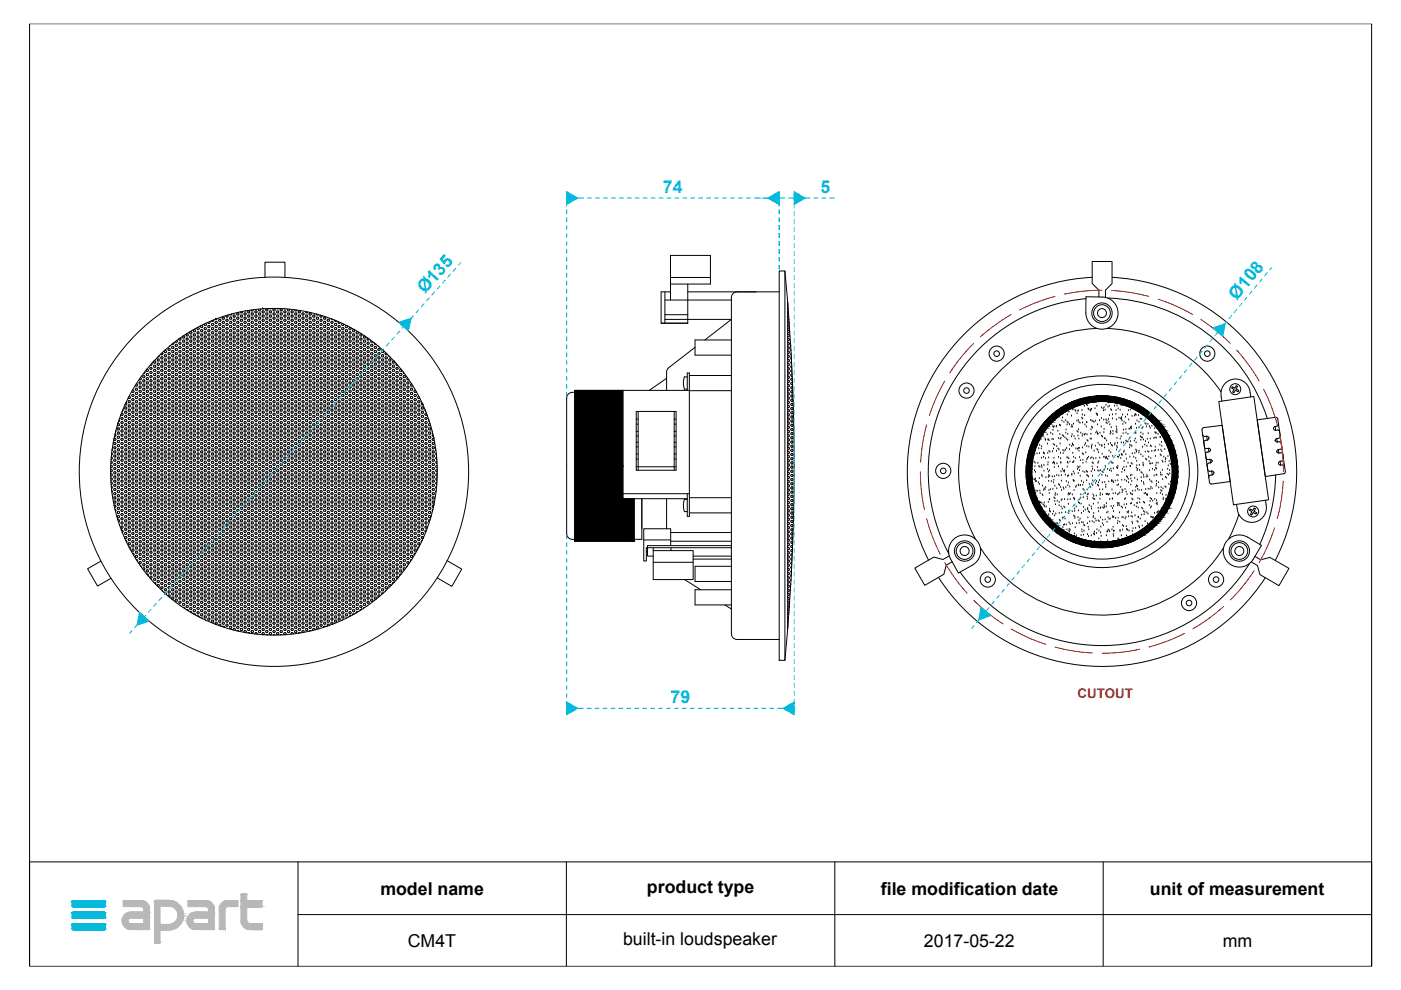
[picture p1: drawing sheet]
<svg xmlns="http://www.w3.org/2000/svg" width="297mm" height="210mm" viewBox="0 0 297 210" stroke-linecap="round" stroke-linejoin="round" font-family="sans-serif">
<defs><g id="words">
<g font-size="3.8" fill="#00c3e4">
<text x="140.5" y="41">74</text>
<text x="174" y="40.9">5</text>
<text x="90.1" y="62.4" transform="rotate(-48 90.1 62.4)">Ø135</text>
<text x="262.3" y="63.7" transform="rotate(-50 262.3 63.7)">Ø108</text>
<text x="142.2" y="149.1">79</text>
</g>
<g font-size="3.8">
<text x="80.6" y="189.7">model name</text>
<text x="137.2" y="189.3">product type</text>
<text x="186.8" y="189.7">file modification date</text>
<text x="243.8" y="189.7">unit of measurement</text>
<text x="86.5" y="200.8">CM4T</text>
<text x="132.1" y="200.4">built-in loudspeaker</text>
<text x="195.9" y="200.8">2017-05-22</text>
<text x="259.3" y="200.8">mm</text>
</g>
<text font-size="2.8" fill="#ff2600" x="228.5" y="148.1">CUTOUT</text>
</g></defs>
<g fill="none" stroke="#000" stroke-width=".21">
<path d="M6.3 5h284.5v199.9h-284.5zM56.2 58.8v-3.2h4.2v3.2M142.2 58.8h8.4M165.2 57.5h1.2v82.5h-1.2zM166.4 57.5a433.7 433.7 0 0 1 0 82.5M231.6 58.8a41.3 41.3 0 0 0-34.7 60M235.8 58.8a41.3 41.3 0 0 1 34.6 60M30.4 79.6h.2l.1 .3-.1 .2h-.2l-.2-.2zM30.7 78.9l-.1 .3h-.2M31.1 78.3h.3l.1 .2-.1 .2h-.3l-.1-.2zM31.1 79.2h.3l.1 .2-.1 .2h-.3l-.1-.2zM31.9 77.9h.2l.2 .2-.2 .2h-.2l-.1-.2z"/>
<path d="M31.9 78.7h.2l.2 .3-.2 .2h-.2l-.1-.2zM31.9 79.6h.2l.2 .3-.2 .2h-.2l-.1-.2zM32.2 77l-.1 .4h-.2M32.7 76.5h.2l.1 .3-.1 .2h-.2l-.2-.2zM32.7 77.4h.2l.1 .2-.1 .3h-.2l-.2-.3zM32.7 78.3h.2l.1 .2-.1 .2h-.2l-.2-.2zM32.7 79.2h.2l.1 .2-.1 .2h-.2l-.2-.2zM33.4 76.1h.3l.1 .2-.1 .2h-.3l-.1-.2zM33.4 77h.3l.1 .2-.1 .2h-.3l-.1-.2zM33.4 77.9h.3l.1 .2-.1 .2h-.3l-.1-.2zM33.4 78.7h.3l.1 .3-.1 .2h-.3l-.1-.2zM33.4 79.6h.3l.1 .3-.1 .2h-.3l-.1-.2z"/>
<path d="M33.8 75.4l-.1 .3h-.2M34.2 75.7h.2l.2 .2-.2 .2h-.2l-.1-.2zM34.2 76.5h.2l.2 .3-.2 .2h-.2l-.1-.2zM34.2 77.4h.2l.2 .2-.2 .3h-.2l-.1-.3zM34.2 78.3h.2l.2 .2-.2 .2h-.2l-.1-.2zM34.2 79.2h.2l.2 .2-.2 .2h-.2l-.1-.2zM34.4 74.8l.2 .2-.2 .2h-.2l-.1-.2M34.9 74.3h.3l.1 .3-.1 .2h-.3l-.1-.2zM34.9 75.2h.3l.1 .2-.1 .3h-.3l-.1-.3zM34.9 76.1h.3l.1 .2-.1 .2h-.3l-.1-.2zM34.9 77h.3l.1 .2-.1 .2h-.3l-.1-.2zM34.9 77.9h.3l.1 .2-.1 .2h-.3l-.1-.2z"/>
<path d="M34.9 78.7h.3l.1 .3-.1 .2h-.3l-.1-.2zM34.9 79.6h.3l.1 .3-.1 .2h-.3l-.1-.2zM35.7 73.9h.3l.1 .2-.1 .2h-.3l-.1-.2zM35.7 74.8h.3l.1 .2-.1 .2h-.3l-.1-.2zM35.7 75.7h.3l.1 .2-.1 .2h-.3l-.1-.2zM35.7 76.5h.3l.1 .3-.1 .2h-.3l-.1-.2zM35.7 77.4h.3l.1 .2-.1 .3h-.3l-.1-.3zM35.7 78.3h.3l.1 .2-.1 .2h-.3l-.1-.2zM35.7 79.2h.3l.1 .2-.1 .2h-.3l-.1-.2zM36.1 73.3l-.2 .1M36.5 73.4h.2l.2 .3-.2 .2h-.2l-.1-.2zM36.5 74.3h.2l.2 .3-.2 .2h-.2l-.1-.2z"/>
<path d="M36.5 75.2h.2l.2 .2-.2 .3h-.2l-.1-.3zM36.5 76.1h.2l.2 .2-.2 .2h-.2l-.1-.2zM36.5 77h.2l.2 .2-.2 .2h-.2l-.1-.2zM36.5 77.9h.2l.2 .2-.2 .2h-.2l-.1-.2zM36.5 78.7h.2l.2 .3-.2 .2h-.2l-.1-.2zM36.5 79.6h.2l.2 .3-.2 .2h-.2l-.1-.2zM36.8 72.7l-.1 .3-.2-.1M37.3 73h.2l.1 .2-.1 .2h-.2l-.2-.2zM37.3 73.9h.2l.1 .2-.1 .2h-.2l-.2-.2zM37.3 74.8h.2l.1 .2-.1 .2h-.2l-.2-.2zM37.3 75.7h.2l.1 .2-.1 .2h-.2l-.2-.2zM37.3 76.5h.2l.1 .3-.1 .2h-.2l-.2-.2z"/>
<path d="M37.3 77.4h.2l.1 .2-.1 .3h-.2l-.2-.3zM37.3 78.3h.2l.1 .2-.1 .2h-.2l-.2-.2zM37.3 79.2h.2l.1 .2-.1 .2h-.2l-.2-.2zM37.5 72.1l.1 .2-.1 .2-.3-.1M37.9 71.9h.1M38 72.5h.3l.1 .3-.1 .2h-.3l-.1-.2zM38 73.4h.3l.1 .3-.1 .2h-.3l-.1-.2zM38 74.3h.3l.1 .3-.1 .2h-.3l-.1-.2zM38 75.2h.3l.1 .2-.1 .3h-.3l-.1-.3zM38 76.1h.3l.1 .2-.1 .2h-.3l-.1-.2zM38 77h.3l.1 .2-.1 .2h-.3l-.1-.2zM38 77.9h.3l.1 .2-.1 .2h-.3l-.1-.2z"/>
<path d="M38 78.7h.3l.1 .3-.1 .2h-.3l-.1-.2zM38 79.6h.3l.1 .3-.1 .2h-.3l-.1-.2zM38.2 71.7l.2 .2-.1 .2h-.3l-.1-.2M38.8 72.1h.3l.1 .2-.1 .2h-.3l-.1-.2zM38.8 73h.3l.1 .2-.1 .2h-.3l-.1-.2zM38.8 73.9h.3l.1 .2-.1 .2h-.3l-.1-.2zM38.8 74.8h.3l.1 .2-.1 .2h-.3l-.1-.2zM38.8 75.7h.3l.1 .2-.1 .2h-.3l-.1-.2zM38.8 76.5h.3l.1 .3-.1 .2h-.3l-.1-.2zM38.8 77.4h.3l.1 .2-.1 .3h-.3l-.1-.3zM38.8 78.3h.3l.1 .2-.1 .2h-.3l-.1-.2zM38.8 79.2h.3l.1 .2-.1 .2h-.3l-.1-.2z"/>
<path d="M38.8 71.2h.3l.1 .2-.1 .3h-.3v-.4M39.6 70.8h.2l.1 .2-.1 .2h-.2l-.2-.2zM39.6 71.7h.2l.1 .2-.1 .2h-.2l-.2-.2zM39.6 72.5h.2l.1 .3-.1 .2h-.2l-.2-.2zM39.6 73.4h.2l.1 .3-.1 .2h-.2l-.2-.2zM39.6 74.3h.2l.1 .3-.1 .2h-.2l-.2-.2zM39.6 75.2h.2l.1 .2-.1 .3h-.2l-.2-.3zM39.6 76.1h.2l.1 .2-.1 .2h-.2l-.2-.2zM39.6 77h.2l.1 .2-.1 .2h-.2l-.2-.2zM39.6 77.9h.2l.1 .2-.1 .2h-.2l-.2-.2zM39.6 78.7h.2l.1 .3-.1 .2h-.2l-.2-.2zM39.6 79.6h.2l.1 .3-.1 .2h-.2l-.2-.2z"/>
<path d="M40.3 70.3h.3l.1 .3-.1 .2h-.3l-.1-.2zM40.3 71.2h.3l.1 .2-.1 .3h-.3l-.1-.3zM40.3 72.1h.3l.1 .2-.1 .2h-.3l-.1-.2zM40.3 73h.3l.1 .2-.1 .2h-.3l-.1-.2zM40.3 73.9h.3l.1 .2-.1 .2h-.3l-.1-.2zM40.3 74.8h.3l.1 .2-.1 .2h-.3l-.1-.2zM40.3 75.7h.3l.1 .2-.1 .2h-.3l-.1-.2zM40.3 76.5h.3l.1 .3-.1 .2h-.3l-.1-.2zM40.3 77.4h.3l.1 .2-.1 .3h-.3l-.1-.3zM40.3 78.3h.3l.1 .2-.1 .2h-.3l-.1-.2zM40.3 79.2h.3l.1 .2-.1 .2h-.3l-.1-.2zM41.1 69.9h.2l.2 .2-.2 .2h-.2l-.1-.2z"/>
<path d="M41.1 70.8h.2l.2 .2-.2 .2h-.2l-.1-.2zM41.1 71.7h.2l.2 .2-.2 .2h-.2l-.1-.2zM41.1 72.5h.2l.2 .3-.2 .2h-.2l-.1-.2zM41.1 73.4h.2l.2 .3-.2 .2h-.2l-.1-.2zM41.1 74.3h.2l.2 .3-.2 .2h-.2l-.1-.2zM41.1 75.2h.2l.2 .2-.2 .3h-.2l-.1-.3zM41.1 76.1h.2l.2 .2-.2 .2h-.2l-.1-.2zM41.1 77h.2l.2 .2-.2 .2h-.2l-.1-.2zM41.1 77.9h.2l.2 .2-.2 .2h-.2l-.1-.2zM41.1 78.7h.2l.2 .3-.2 .2h-.2l-.1-.2zM41.1 79.6h.2l.2 .3-.2 .2h-.2l-.1-.2zM41.9 69.5h.2l.2 .2-.2 .2h-.2l-.2-.2z"/>
<path d="M41.9 70.3h.2l.2 .3-.2 .2h-.2l-.2-.2zM41.9 71.2h.2l.2 .2-.2 .3h-.2l-.2-.3zM41.9 72.1h.2l.2 .2-.2 .2h-.2l-.2-.2zM41.9 73h.2l.2 .2-.2 .2h-.2l-.2-.2zM41.9 73.9h.2l.2 .2-.2 .2h-.2l-.2-.2zM41.9 74.8h.2l.2 .2-.2 .2h-.2l-.2-.2zM41.9 75.7h.2l.2 .2-.2 .2h-.2l-.2-.2zM41.9 76.5h.2l.2 .3-.2 .2h-.2l-.2-.2zM41.9 77.4h.2l.2 .2-.2 .3h-.2l-.2-.3zM41.9 78.3h.2l.2 .2-.2 .2h-.2l-.2-.2zM41.9 79.2h.2l.2 .2-.2 .2h-.2l-.2-.2zM42.6 69.9h.3l.1 .2-.1 .2h-.3l-.1-.2z"/>
<path d="M42.6 70.8h.3l.1 .2-.1 .2h-.3l-.1-.2zM42.6 71.7h.3l.1 .2-.1 .2h-.3l-.1-.2zM42.6 72.5h.3l.1 .3-.1 .2h-.3l-.1-.2zM42.6 73.4h.3l.1 .3-.1 .2h-.3l-.1-.2zM42.6 74.3h.3l.1 .3-.1 .2h-.3l-.1-.2zM42.6 75.2h.3l.1 .2-.1 .3h-.3l-.1-.3zM42.6 76.1h.3l.1 .2-.1 .2h-.3l-.1-.2zM42.6 77h.3l.1 .2-.1 .2h-.3l-.1-.2zM42.6 77.9h.3l.1 .2-.1 .2h-.3l-.1-.2zM42.6 78.7h.3l.1 .3-.1 .2h-.3l-.1-.2zM42.6 79.6h.3l.1 .3-.1 .2h-.3l-.1-.2zM42.7 69h.2l.1 .2-.1 .3h-.3l-.1-.3 .1-.2"/>
<path d="M43.4 69.5h.2l.2 .2-.2 .2h-.2l-.1-.2zM43.4 70.3h.2l.2 .3-.2 .2h-.2l-.1-.2zM43.4 71.2h.2l.2 .2-.2 .3h-.2l-.1-.3zM43.4 72.1h.2l.2 .2-.2 .2h-.2l-.1-.2zM43.4 73h.2l.2 .2-.2 .2h-.2l-.1-.2zM43.4 73.9h.2l.2 .2-.2 .2h-.2l-.1-.2zM43.4 74.8h.2l.2 .2-.2 .2h-.2l-.1-.2zM43.4 75.7h.2l.2 .2-.2 .2h-.2l-.1-.2zM43.4 76.5h.2l.2 .3-.2 .2h-.2l-.1-.2zM43.4 77.4h.2l.2 .2-.2 .3h-.2l-.1-.3zM43.4 78.3h.2l.2 .2-.2 .2h-.2l-.1-.2zM43.4 79.2h.2l.2 .2-.2 .2h-.2l-.1-.2z"/>
<path d="M43.6 68.6l.2 .2-.2 .2h-.2l-.1-.3M44.2 69h.2l.1 .2-.1 .3h-.2l-.2-.3zM44.2 69.9h.2l.1 .2-.1 .2h-.2l-.2-.2zM44.2 70.8h.2l.1 .2-.1 .2h-.2l-.2-.2zM44.2 71.7h.2l.1 .2-.1 .2h-.2l-.2-.2zM44.2 72.5h.2l.1 .3-.1 .2h-.2l-.2-.2zM44.2 73.4h.2l.1 .3-.1 .2h-.2l-.2-.2zM44.2 74.3h.2l.1 .3-.1 .2h-.2l-.2-.2zM44.2 75.2h.2l.1 .2-.1 .3h-.2l-.2-.3zM44.2 76.1h.2l.1 .2-.1 .2h-.2l-.2-.2zM44.2 77h.2l.1 .2-.1 .2h-.2l-.2-.2zM44.2 77.9h.2l.1 .2-.1 .2h-.2l-.2-.2z"/>
<path d="M44.2 78.7h.2l.1 .3-.1 .2h-.2l-.2-.2zM44.2 79.6h.2l.1 .3-.1 .2h-.2l-.2-.2zM44.5 68.2l-.1 .4h-.2l-.1-.2M44.9 68.6h.3l.1 .2-.1 .2h-.3l-.1-.2zM44.9 69.5h.3l.1 .2-.1 .2h-.3l-.1-.2zM44.9 70.3h.3l.1 .3-.1 .2h-.3l-.1-.2zM44.9 71.2h.3l.1 .2-.1 .3h-.3l-.1-.3zM44.9 72.1h.3l.1 .2-.1 .2h-.3l-.1-.2zM44.9 73h.3l.1 .2-.1 .2h-.3l-.1-.2zM44.9 73.9h.3l.1 .2-.1 .2h-.3l-.1-.2zM44.9 74.8h.3l.1 .2-.1 .2h-.3l-.1-.2zM44.9 75.7h.3l.1 .2-.1 .2h-.3l-.1-.2z"/>
<path d="M44.9 76.5h.3l.1 .3-.1 .2h-.3l-.1-.2zM44.9 77.4h.3l.1 .2-.1 .3h-.3l-.1-.3zM44.9 78.3h.3l.1 .2-.1 .2h-.3l-.1-.2zM44.9 79.2h.3l.1 .2-.1 .2h-.3l-.1-.2zM45.3 67.8l-.1 .3-.3-.1M45.7 67.7h.1M45.7 68.1h.3l.1 .3-.1 .2h-.3l-.1-.2zM45.7 69h.3l.1 .2-.1 .3h-.3l-.1-.3zM45.7 69.9h.3l.1 .2-.1 .2h-.3l-.1-.2zM45.7 70.8h.3l.1 .2-.1 .2h-.3l-.1-.2zM45.7 71.7h.3l.1 .2-.1 .2h-.3l-.1-.2zM45.7 72.5h.3l.1 .3-.1 .2h-.3l-.1-.2z"/>
<path d="M45.7 73.4h.3l.1 .3-.1 .2h-.3l-.1-.2zM45.7 74.3h.3l.1 .3-.1 .2h-.3l-.1-.2zM45.7 75.2h.3l.1 .2-.1 .3h-.3l-.1-.3zM45.7 76.1h.3l.1 .2-.1 .2h-.3l-.1-.2zM45.7 77h.3l.1 .2-.1 .2h-.3l-.1-.2zM45.7 77.9h.3l.1 .2-.1 .2h-.3l-.1-.2zM45.7 78.7h.3l.1 .3-.1 .2h-.3l-.1-.2zM45.7 79.6h.3l.1 .3-.1 .2h-.3l-.1-.2zM46 67.6l-.3 .1M46.5 67.7h.2l.1 .2-.1 .2h-.2l-.2-.2zM46.5 68.6h.2l.1 .2-.1 .2h-.2l-.2-.2zM46.5 69.5h.2l.1 .2-.1 .2h-.2l-.2-.2z"/>
<path d="M46.5 70.3h.2l.1 .3-.1 .2h-.2l-.2-.2zM46.5 71.2h.2l.1 .2-.1 .3h-.2l-.2-.3zM46.5 72.1h.2l.1 .2-.1 .2h-.2l-.2-.2zM46.5 73h.2l.1 .2-.1 .2h-.2l-.2-.2zM46.5 73.9h.2l.1 .2-.1 .2h-.2l-.2-.2zM46.5 74.8h.2l.1 .2-.1 .2h-.2l-.2-.2zM46.5 75.7h.2l.1 .2-.1 .2h-.2l-.2-.2zM46.5 76.5h.2l.1 .3-.1 .2h-.2l-.2-.2zM46.5 77.4h.2l.1 .2-.1 .3h-.2l-.2-.3zM46.5 78.3h.2l.1 .2-.1 .2h-.2l-.2-.2zM46.5 79.2h.2l.1 .2-.1 .2h-.2l-.2-.2zM47.2 67.2h.3l.1 .3-.1 .2h-.3l-.1-.2z"/>
<path d="M47.2 68.1h.3l.1 .3-.1 .2h-.3l-.1-.2zM47.2 69h.3l.1 .2-.1 .3h-.3l-.1-.3zM47.2 69.9h.3l.1 .2-.1 .2h-.3l-.1-.2zM47.2 70.8h.3l.1 .2-.1 .2h-.3l-.1-.2zM47.2 71.7h.3l.1 .2-.1 .2h-.3l-.1-.2zM47.2 72.5h.3l.1 .3-.1 .2h-.3l-.1-.2zM47.2 73.4h.3l.1 .3-.1 .2h-.3l-.1-.2zM47.2 74.3h.3l.1 .3-.1 .2h-.3l-.1-.2zM47.2 75.2h.3l.1 .2-.1 .3h-.3l-.1-.3zM47.2 76.1h.3l.1 .2-.1 .2h-.3l-.1-.2zM47.2 77h.3l.1 .2-.1 .2h-.3l-.1-.2zM47.2 77.9h.3l.1 .2-.1 .2h-.3l-.1-.2z"/>
<path d="M47.2 78.7h.3l.1 .3-.1 .2h-.3l-.1-.2zM47.2 79.6h.3l.1 .3-.1 .2h-.3l-.1-.2zM48 67.7h.3l.1 .2-.1 .2h-.3l-.1-.2zM48 68.6h.3l.1 .2-.1 .2h-.3l-.1-.2zM48 69.5h.3l.1 .2-.1 .2h-.3l-.1-.2zM48 70.3h.3l.1 .3-.1 .2h-.3l-.1-.2zM48 71.2h.3l.1 .2-.1 .3h-.3l-.1-.3zM48 72.1h.3l.1 .2-.1 .2h-.3l-.1-.2zM48 73h.3l.1 .2-.1 .2h-.3l-.1-.2zM48 73.9h.3l.1 .2-.1 .2h-.3l-.1-.2zM48 74.8h.3l.1 .2-.1 .2h-.3l-.1-.2zM48 75.7h.3l.1 .2-.1 .2h-.3l-.1-.2z"/>
<path d="M48 76.5h.3l.1 .3-.1 .2h-.3l-.1-.2zM48 77.4h.3l.1 .2-.1 .3h-.3l-.1-.3zM48 78.3h.3l.1 .2-.1 .2h-.3l-.1-.2zM48 79.2h.3l.1 .2-.1 .2h-.3l-.1-.2zM48.3 66.8l.1 .2-.1 .2h-.3l-.1-.2v-.1M48.8 67.2h.2l.2 .3-.2 .2h-.2l-.2-.2zM48.8 68.1h.2l.2 .3-.2 .2h-.2l-.2-.2zM48.8 69h.2l.2 .2-.2 .3h-.2l-.2-.3zM48.8 69.9h.2l.2 .2-.2 .2h-.2l-.2-.2zM48.8 70.8h.2l.2 .2-.2 .2h-.2l-.2-.2zM48.8 71.7h.2l.2 .2-.2 .2h-.2l-.2-.2zM48.8 72.5h.2l.2 .3-.2 .2h-.2l-.2-.2z"/>
<path d="M48.8 73.4h.2l.2 .3-.2 .2h-.2l-.2-.2zM48.8 74.3h.2l.2 .3-.2 .2h-.2l-.2-.2zM48.8 75.2h.2l.2 .2-.2 .3h-.2l-.2-.3zM48.8 76.1h.2l.2 .2-.2 .2h-.2l-.2-.2zM48.8 77h.2l.2 .2-.2 .2h-.2l-.2-.2zM48.8 77.9h.2l.2 .2-.2 .2h-.2l-.2-.2zM48.8 78.7h.2l.2 .3-.2 .2h-.2l-.2-.2zM48.8 79.6h.2l.2 .3-.2 .2h-.2l-.2-.2zM49.1 66.6h.1M49.2 66.6l-.2 .2-.3-.1M49.5 66.8h.3l.1 .2-.1 .2h-.3l-.1-.2zM49.5 67.7h.3l.1 .2-.1 .2h-.3l-.1-.2z"/>
<path d="M49.5 68.6h.3l.1 .2-.1 .2h-.3l-.1-.2zM49.5 69.5h.3l.1 .2-.1 .2h-.3l-.1-.2zM49.5 70.3h.3l.1 .3-.1 .2h-.3l-.1-.2zM49.5 71.2h.3l.1 .2-.1 .3h-.3l-.1-.3zM49.5 72.1h.3l.1 .2-.1 .2h-.3l-.1-.2zM49.5 73h.3l.1 .2-.1 .2h-.3l-.1-.2zM49.5 73.9h.3l.1 .2-.1 .2h-.3l-.1-.2zM49.5 74.8h.3l.1 .2-.1 .2h-.3l-.1-.2zM49.5 75.7h.3l.1 .2-.1 .2h-.3l-.1-.2zM49.5 76.5h.3l.1 .3-.1 .2h-.3l-.1-.2zM49.5 77.4h.3l.1 .2-.1 .3h-.3l-.1-.3zM49.5 78.3h.3l.1 .2-.1 .2h-.3l-.1-.2z"/>
<path d="M49.5 79.2h.3l.1 .2-.1 .2h-.3l-.1-.2zM50.3 66.3h.2l.2 .3-.2 .2h-.2l-.1-.2zM50.3 67.2h.2l.2 .3-.2 .2h-.2l-.1-.2zM50.3 68.1h.2l.2 .3-.2 .2h-.2l-.1-.2zM50.3 69h.2l.2 .2-.2 .3h-.2l-.1-.3zM50.3 69.9h.2l.2 .2-.2 .2h-.2l-.1-.2zM50.3 70.8h.2l.2 .2-.2 .2h-.2l-.1-.2zM50.3 71.7h.2l.2 .2-.2 .2h-.2l-.1-.2zM50.3 72.5h.2l.2 .3-.2 .2h-.2l-.1-.2zM50.3 73.4h.2l.2 .3-.2 .2h-.2l-.1-.2zM50.3 74.3h.2l.2 .3-.2 .2h-.2l-.1-.2zM50.3 75.2h.2l.2 .2-.2 .3h-.2l-.1-.3z"/>
<path d="M50.3 76.1h.2l.2 .2-.2 .2h-.2l-.1-.2zM50.3 77h.2l.2 .2-.2 .2h-.2l-.1-.2zM50.3 77.9h.2l.2 .2-.2 .2h-.2l-.1-.2zM50.3 78.7h.2l.2 .3-.2 .2h-.2l-.1-.2zM50.3 79.6h.2l.2 .3-.2 .2h-.2l-.1-.2zM50.9 66.1h.1M51.1 66.8h.2l.2 .2-.2 .2h-.2l-.2-.2zM51.1 67.7h.2l.2 .2-.2 .2h-.2l-.2-.2zM51.1 68.6h.2l.2 .2-.2 .2h-.2l-.2-.2zM51.1 69.5h.2l.2 .2-.2 .2h-.2l-.2-.2zM51.1 70.3h.2l.2 .3-.2 .2h-.2l-.2-.2zM51.1 71.2h.2l.2 .2-.2 .3h-.2l-.2-.3z"/>
<path d="M51.1 72.1h.2l.2 .2-.2 .2h-.2l-.2-.2zM51.1 73h.2l.2 .2-.2 .2h-.2l-.2-.2zM51.1 73.9h.2l.2 .2-.2 .2h-.2l-.2-.2zM51.1 74.8h.2l.2 .2-.2 .2h-.2l-.2-.2zM51.1 75.7h.2l.2 .2-.2 .2h-.2l-.2-.2zM51.1 76.5h.2l.2 .3-.2 .2h-.2l-.2-.2zM51.1 77.4h.2l.2 .2-.2 .3h-.2l-.2-.3zM51.1 78.3h.2l.2 .2-.2 .2h-.2l-.2-.2zM51.1 79.2h.2l.2 .2-.2 .2h-.2l-.2-.2zM51.4 66l-.1 .3h-.2l-.2-.2M51.8 66.3h.3l.1 .3-.1 .2h-.3l-.1-.2zM51.8 67.2h.3l.1 .3-.1 .2h-.3l-.1-.2z"/>
<path d="M51.8 68.1h.3l.1 .3-.1 .2h-.3l-.1-.2zM51.8 69h.3l.1 .2-.1 .3h-.3l-.1-.3zM51.8 69.9h.3l.1 .2-.1 .2h-.3l-.1-.2zM51.8 70.8h.3l.1 .2-.1 .2h-.3l-.1-.2zM51.8 71.7h.3l.1 .2-.1 .2h-.3l-.1-.2zM51.8 72.5h.3l.1 .3-.1 .2h-.3l-.1-.2zM51.8 73.4h.3l.1 .3-.1 .2h-.3l-.1-.2zM51.8 74.3h.3l.1 .3-.1 .2h-.3l-.1-.2zM51.8 75.2h.3l.1 .2-.1 .3h-.3l-.1-.3zM51.8 76.1h.3l.1 .2-.1 .2h-.3l-.1-.2zM51.8 77h.3l.1 .2-.1 .2h-.3l-.1-.2zM51.8 77.9h.3l.1 .2-.1 .2h-.3l-.1-.2z"/>
<path d="M51.8 78.7h.3l.1 .3-.1 .2h-.3l-.1-.2zM51.8 79.6h.3l.1 .3-.1 .2h-.3l-.1-.2zM52.1 65.9h.1M52.6 65.9h.3l.1 .2-.1 .2h-.3l-.1-.2zM52.6 66.8h.3l.1 .2-.1 .2h-.3l-.1-.2zM52.6 67.7h.3l.1 .2-.1 .2h-.3l-.1-.2zM52.6 68.6h.3l.1 .2-.1 .2h-.3l-.1-.2zM52.6 69.5h.3l.1 .2-.1 .2h-.3l-.1-.2zM52.6 70.3h.3l.1 .3-.1 .2h-.3l-.1-.2zM52.6 71.2h.3l.1 .2-.1 .3h-.3l-.1-.3zM52.6 72.1h.3l.1 .2-.1 .2h-.3l-.1-.2zM52.6 73h.3l.1 .2-.1 .2h-.3l-.1-.2z"/>
<path d="M52.6 73.9h.3l.1 .2-.1 .2h-.3l-.1-.2zM52.6 74.8h.3l.1 .2-.1 .2h-.3l-.1-.2zM52.6 75.7h.3l.1 .2-.1 .2h-.3l-.1-.2zM52.6 76.5h.3l.1 .3-.1 .2h-.3l-.1-.2zM52.6 77.4h.3l.1 .2-.1 .3h-.3l-.1-.3zM52.6 78.3h.3l.1 .2-.1 .2h-.3l-.1-.2zM52.6 79.2h.3l.1 .2-.1 .2h-.3l-.1-.2zM53.4 66.3h.2l.1 .3-.1 .2h-.2l-.2-.2zM53.4 67.2h.2l.1 .3-.1 .2h-.2l-.2-.2zM53.4 68.1h.2l.1 .3-.1 .2h-.2l-.2-.2zM53.4 69h.2l.1 .2-.1 .3h-.2l-.2-.3zM53.4 69.9h.2l.1 .2-.1 .2h-.2l-.2-.2z"/>
<path d="M53.4 70.8h.2l.1 .2-.1 .2h-.2l-.2-.2zM53.4 71.7h.2l.1 .2-.1 .2h-.2l-.2-.2zM53.4 72.5h.2l.1 .3-.1 .2h-.2l-.2-.2zM53.4 73.4h.2l.1 .3-.1 .2h-.2l-.2-.2zM53.4 74.3h.2l.1 .3-.1 .2h-.2l-.2-.2zM53.4 75.2h.2l.1 .2-.1 .3h-.2l-.2-.3zM53.4 76.1h.2l.1 .2-.1 .2h-.2l-.2-.2zM53.4 77h.2l.1 .2-.1 .2h-.2l-.2-.2zM53.4 77.9h.2l.1 .2-.1 .2h-.2l-.2-.2zM53.4 78.7h.2l.1 .3-.1 .2h-.2l-.2-.2zM53.4 79.6h.2l.1 .3-.1 .2h-.2l-.2-.2zM53.7 65.7l-.1 .2h-.2l-.1-.2"/>
<path d="M53.7 65.7h.1M54.1 65.9h.3l.1 .2-.1 .2h-.3l-.1-.2zM54.1 66.8h.3l.1 .2-.1 .2h-.3l-.1-.2zM54.1 67.7h.3l.1 .2-.1 .2h-.3l-.1-.2zM54.1 68.6h.3l.1 .2-.1 .2h-.3l-.1-.2zM54.1 69.5h.3l.1 .2-.1 .2h-.3l-.1-.2zM54.1 70.3h.3l.1 .3-.1 .2h-.3l-.1-.2zM54.1 71.2h.3l.1 .2-.1 .3h-.3l-.1-.3zM54.1 72.1h.3l.1 .2-.1 .2h-.3l-.1-.2zM54.1 73h.3l.1 .2-.1 .2h-.3l-.1-.2zM54.1 73.9h.3l.1 .2-.1 .2h-.3l-.1-.2zM54.1 74.8h.3l.1 .2-.1 .2h-.3l-.1-.2z"/>
<path d="M54.1 75.7h.3l.1 .2-.1 .2h-.3l-.1-.2zM54.1 76.5h.3l.1 .3-.1 .2h-.3l-.1-.2zM54.1 77.4h.3l.1 .2-.1 .3h-.3l-.1-.3zM54.1 78.3h.3l.1 .2-.1 .2h-.3l-.1-.2zM54.1 79.2h.3l.1 .2-.1 .2h-.3l-.1-.2zM54.9 66.3h.3l.1 .3-.1 .2h-.3l-.1-.2zM54.9 67.2h.3l.1 .3-.1 .2h-.3l-.1-.2zM54.9 68.1h.3l.1 .3-.1 .2h-.3l-.1-.2zM54.9 69h.3l.1 .2-.1 .3h-.3l-.1-.3zM54.9 69.9h.3l.1 .2-.1 .2h-.3l-.1-.2zM54.9 70.8h.3l.1 .2-.1 .2h-.3l-.1-.2zM54.9 71.7h.3l.1 .2-.1 .2h-.3l-.1-.2z"/>
<path d="M54.9 72.5h.3l.1 .3-.1 .2h-.3l-.1-.2zM54.9 73.4h.3l.1 .3-.1 .2h-.3l-.1-.2zM54.9 74.3h.3l.1 .3-.1 .2h-.3l-.1-.2zM54.9 75.2h.3l.1 .2-.1 .3h-.3l-.1-.3zM54.9 76.1h.3l.1 .2-.1 .2h-.3l-.1-.2zM54.9 77h.3l.1 .2-.1 .2h-.3l-.1-.2zM54.9 77.9h.3l.1 .2-.1 .2h-.3l-.1-.2zM54.9 78.7h.3l.1 .3-.1 .2h-.3l-.1-.2zM54.9 79.6h.3l.1 .3-.1 .2h-.3l-.1-.2zM55.2 65.5l.1 .2-.1 .2h-.3v-.4M55.7 65.5h.1M55.7 65.5h.2"/>
<path d="M55.7 65.9h.2l.2 .2-.2 .2h-.2l-.2-.2zM55.7 66.8h.2l.2 .2-.2 .2h-.2l-.2-.2zM55.7 67.7h.2l.2 .2-.2 .2h-.2l-.2-.2zM55.7 68.6h.2l.2 .2-.2 .2h-.2l-.2-.2zM55.7 69.5h.2l.2 .2-.2 .2h-.2l-.2-.2zM55.7 70.3h.2l.2 .3-.2 .2h-.2l-.2-.2zM55.7 71.2h.2l.2 .2-.2 .3h-.2l-.2-.3zM55.7 72.1h.2l.2 .2-.2 .2h-.2l-.2-.2zM55.7 73h.2l.2 .2-.2 .2h-.2l-.2-.2zM55.7 73.9h.2l.2 .2-.2 .2h-.2l-.2-.2zM55.7 74.8h.2l.2 .2-.2 .2h-.2l-.2-.2zM55.7 75.7h.2l.2 .2-.2 .2h-.2l-.2-.2z"/>
<path d="M55.7 76.5h.2l.2 .3-.2 .2h-.2l-.2-.2zM55.7 77.4h.2l.2 .2-.2 .3h-.2l-.2-.3zM55.7 78.3h.2l.2 .2-.2 .2h-.2l-.2-.2zM55.7 79.2h.2l.2 .2-.2 .2h-.2l-.2-.2zM55.9 65.5h.1M56.4 65.5h.3l.1 .2-.1 .2h-.3l-.1-.2zM56.4 66.3h.3l.1 .3-.1 .2h-.3l-.1-.2zM56.4 67.2h.3l.1 .3-.1 .2h-.3l-.1-.2zM56.4 68.1h.3l.1 .3-.1 .2h-.3l-.1-.2zM56.4 69h.3l.1 .2-.1 .3h-.3l-.1-.3zM56.4 69.9h.3l.1 .2-.1 .2h-.3l-.1-.2zM56.4 70.8h.3l.1 .2-.1 .2h-.3l-.1-.2z"/>
<path d="M56.4 71.7h.3l.1 .2-.1 .2h-.3l-.1-.2zM56.4 72.5h.3l.1 .3-.1 .2h-.3l-.1-.2zM56.4 73.4h.3l.1 .3-.1 .2h-.3l-.1-.2zM56.4 74.3h.3l.1 .3-.1 .2h-.3l-.1-.2zM56.4 75.2h.3l.1 .2-.1 .3h-.3l-.1-.3zM56.4 76.1h.3l.1 .2-.1 .2h-.3l-.1-.2zM56.4 77h.3l.1 .2-.1 .2h-.3l-.1-.2zM56.4 77.9h.3l.1 .2-.1 .2h-.3l-.1-.2zM56.4 78.7h.3l.1 .3-.1 .2h-.3l-.1-.2zM56.4 79.6h.3l.1 .3-.1 .2h-.3l-.1-.2zM57.2 65.4h.3M57.2 65.9h.3l.1 .2-.1 .2h-.3l-.1-.2z"/>
<path d="M57.2 66.8h.3l.1 .2-.1 .2h-.3l-.1-.2zM57.2 67.7h.3l.1 .2-.1 .2h-.3l-.1-.2zM57.2 68.6h.3l.1 .2-.1 .2h-.3l-.1-.2zM57.2 69.5h.3l.1 .2-.1 .2h-.3l-.1-.2zM57.2 70.3h.3l.1 .3-.1 .2h-.3l-.1-.2zM57.2 71.2h.3l.1 .2-.1 .3h-.3l-.1-.3zM57.2 72.1h.3l.1 .2-.1 .2h-.3l-.1-.2zM57.2 73h.3l.1 .2-.1 .2h-.3l-.1-.2zM57.2 73.9h.3l.1 .2-.1 .2h-.3l-.1-.2zM57.2 74.8h.3l.1 .2-.1 .2h-.3l-.1-.2zM57.2 75.7h.3l.1 .2-.1 .2h-.3l-.1-.2zM57.2 76.5h.3l.1 .3-.1 .2h-.3l-.1-.2z"/>
<path d="M57.2 77.4h.3l.1 .2-.1 .3h-.3l-.1-.3zM57.2 78.3h.3l.1 .2-.1 .2h-.3l-.1-.2zM57.2 79.2h.3l.1 .2-.1 .2h-.3l-.1-.2zM58 65.5h.2l.2 .2-.2 .2h-.2l-.1-.2zM58 66.3h.2l.2 .3-.2 .2h-.2l-.1-.2zM58 67.2h.2l.2 .3-.2 .2h-.2l-.1-.2zM58 68.1h.2l.2 .3-.2 .2h-.2l-.1-.2zM58 69h.2l.2 .2-.2 .3h-.2l-.1-.3zM58 69.9h.2l.2 .2-.2 .2h-.2l-.1-.2zM58 70.8h.2l.2 .2-.2 .2h-.2l-.1-.2zM58 71.7h.2l.2 .2-.2 .2h-.2l-.1-.2zM58 72.5h.2l.2 .3-.2 .2h-.2l-.1-.2z"/>
<path d="M58 73.4h.2l.2 .3-.2 .2h-.2l-.1-.2zM58 74.3h.2l.2 .3-.2 .2h-.2l-.1-.2zM58 75.2h.2l.2 .2-.2 .3h-.2l-.1-.3zM58 76.1h.2l.2 .2-.2 .2h-.2l-.1-.2zM58 77h.2l.2 .2-.2 .2h-.2l-.1-.2zM58 77.9h.2l.2 .2-.2 .2h-.2l-.1-.2zM58 78.7h.2l.2 .3-.2 .2h-.2l-.1-.2zM58 79.6h.2l.2 .3-.2 .2h-.2l-.1-.2zM58.7 65.4h.3M58.7 65.9h.3l.1 .2-.1 .2h-.3l-.1-.2zM58.7 66.8h.3l.1 .2-.1 .2h-.3l-.1-.2zM58.7 67.7h.3l.1 .2-.1 .2h-.3l-.1-.2z"/>
<path d="M58.7 68.6h.3l.1 .2-.1 .2h-.3l-.1-.2zM58.7 69.5h.3l.1 .2-.1 .2h-.3l-.1-.2zM58.7 70.3h.3l.1 .3-.1 .2h-.3l-.1-.2zM58.7 71.2h.3l.1 .2-.1 .3h-.3l-.1-.3zM58.7 72.1h.3l.1 .2-.1 .2h-.3l-.1-.2zM58.7 73h.3l.1 .2-.1 .2h-.3l-.1-.2zM58.7 73.9h.3l.1 .2-.1 .2h-.3l-.1-.2zM58.7 74.8h.3l.1 .2-.1 .2h-.3l-.1-.2zM58.7 75.7h.3l.1 .2-.1 .2h-.3l-.1-.2zM58.7 76.5h.3l.1 .3-.1 .2h-.3l-.1-.2zM58.7 77.4h.3l.1 .2-.1 .3h-.3l-.1-.3zM58.7 78.3h.3l.1 .2-.1 .2h-.3l-.1-.2z"/>
<path d="M58.7 79.2h.3l.1 .2-.1 .2h-.3l-.1-.2zM59.5 65.5h.3l.1 .2-.1 .2h-.3l-.1-.2zM59.5 66.3h.3l.1 .3-.1 .2h-.3l-.1-.2zM59.5 67.2h.3l.1 .3-.1 .2h-.3l-.1-.2zM59.5 68.1h.3l.1 .3-.1 .2h-.3l-.1-.2zM59.5 69h.3l.1 .2-.1 .3h-.3l-.1-.3zM59.5 69.9h.3l.1 .2-.1 .2h-.3l-.1-.2zM59.5 70.8h.3l.1 .2-.1 .2h-.3l-.1-.2zM59.5 71.7h.3l.1 .2-.1 .2h-.3l-.1-.2zM59.5 72.5h.3l.1 .3-.1 .2h-.3l-.1-.2zM59.5 73.4h.3l.1 .3-.1 .2h-.3l-.1-.2zM59.5 74.3h.3l.1 .3-.1 .2h-.3l-.1-.2z"/>
<path d="M59.5 75.2h.3l.1 .2-.1 .3h-.3l-.1-.3zM59.5 76.1h.3l.1 .2-.1 .2h-.3l-.1-.2zM59.5 77h.3l.1 .2-.1 .2h-.3l-.1-.2zM59.5 77.9h.3l.1 .2-.1 .2h-.3l-.1-.2zM59.5 78.7h.3l.1 .3-.1 .2h-.3l-.1-.2zM59.5 79.6h.3l.1 .3-.1 .2h-.3l-.1-.2zM60.3 65.5h.1M60.3 65.5h.2M60.3 65.9h.2l.2 .2-.2 .2h-.2l-.2-.2zM60.3 66.8h.2l.2 .2-.2 .2h-.2l-.2-.2zM60.3 67.7h.2l.2 .2-.2 .2h-.2l-.2-.2zM60.3 68.6h.2l.2 .2-.2 .2h-.2l-.2-.2z"/>
<path d="M60.3 69.5h.2l.2 .2-.2 .2h-.2l-.2-.2zM60.3 70.3h.2l.2 .3-.2 .2h-.2l-.2-.2zM60.3 71.2h.2l.2 .2-.2 .3h-.2l-.2-.3zM60.3 72.1h.2l.2 .2-.2 .2h-.2l-.2-.2zM60.3 73h.2l.2 .2-.2 .2h-.2l-.2-.2zM60.3 73.9h.2l.2 .2-.2 .2h-.2l-.2-.2zM60.3 74.8h.2l.2 .2-.2 .2h-.2l-.2-.2zM60.3 75.7h.2l.2 .2-.2 .2h-.2l-.2-.2zM60.3 76.5h.2l.2 .3-.2 .2h-.2l-.2-.2zM60.3 77.4h.2l.2 .2-.2 .3h-.2l-.2-.3zM60.3 78.3h.2l.2 .2-.2 .2h-.2l-.2-.2zM60.3 79.2h.2l.2 .2-.2 .2h-.2l-.2-.2z"/>
<path d="M61 65.5l-.1 .2 .1 .2h.3v-.4M61 66.3h.3l.1 .3-.1 .2h-.3l-.1-.2zM61 67.2h.3l.1 .3-.1 .2h-.3l-.1-.2zM61 68.1h.3l.1 .3-.1 .2h-.3l-.1-.2zM61 69h.3l.1 .2-.1 .3h-.3l-.1-.3zM61 69.9h.3l.1 .2-.1 .2h-.3l-.1-.2zM61 70.8h.3l.1 .2-.1 .2h-.3l-.1-.2zM61 71.7h.3l.1 .2-.1 .2h-.3l-.1-.2zM61 72.5h.3l.1 .3-.1 .2h-.3l-.1-.2zM61 73.4h.3l.1 .3-.1 .2h-.3l-.1-.2zM61 74.3h.3l.1 .3-.1 .2h-.3l-.1-.2zM61 75.2h.3l.1 .2-.1 .3h-.3l-.1-.3z"/>
<path d="M61 76.1h.3l.1 .2-.1 .2h-.3l-.1-.2zM61 77h.3l.1 .2-.1 .2h-.3l-.1-.2zM61 77.9h.3l.1 .2-.1 .2h-.3l-.1-.2zM61 78.7h.3l.1 .3-.1 .2h-.3l-.1-.2zM61 79.6h.3l.1 .3-.1 .2h-.3l-.1-.2zM61.8 65.9h.3l.1 .2-.1 .2h-.3l-.1-.2zM61.8 66.8h.3l.1 .2-.1 .2h-.3l-.1-.2zM61.8 67.7h.3l.1 .2-.1 .2h-.3l-.1-.2zM61.8 68.6h.3l.1 .2-.1 .2h-.3l-.1-.2zM61.8 69.5h.3l.1 .2-.1 .2h-.3l-.1-.2zM61.8 70.3h.3l.1 .3-.1 .2h-.3l-.1-.2zM61.8 71.2h.3l.1 .2-.1 .3h-.3l-.1-.3z"/>
<path d="M61.8 72.1h.3l.1 .2-.1 .2h-.3l-.1-.2zM61.8 73h.3l.1 .2-.1 .2h-.3l-.1-.2zM61.8 73.9h.3l.1 .2-.1 .2h-.3l-.1-.2zM61.8 74.8h.3l.1 .2-.1 .2h-.3l-.1-.2zM61.8 75.7h.3l.1 .2-.1 .2h-.3l-.1-.2zM61.8 76.5h.3l.1 .3-.1 .2h-.3l-.1-.2zM61.8 77.4h.3l.1 .2-.1 .3h-.3l-.1-.3zM61.8 78.3h.3l.1 .2-.1 .2h-.3l-.1-.2zM61.8 79.2h.3l.1 .2-.1 .2h-.3l-.1-.2zM62.4 65.7l.2 .2h.2l.1-.2M62.5 65.7h-.1M62.6 66.3h.2l.2 .3-.2 .2h-.2l-.2-.2z"/>
<path d="M62.6 67.2h.2l.2 .3-.2 .2h-.2l-.2-.2zM62.6 68.1h.2l.2 .3-.2 .2h-.2l-.2-.2zM62.6 69h.2l.2 .2-.2 .3h-.2l-.2-.3zM62.6 69.9h.2l.2 .2-.2 .2h-.2l-.2-.2zM62.6 70.8h.2l.2 .2-.2 .2h-.2l-.2-.2zM62.6 71.7h.2l.2 .2-.2 .2h-.2l-.2-.2zM62.6 72.5h.2l.2 .3-.2 .2h-.2l-.2-.2zM62.6 73.4h.2l.2 .3-.2 .2h-.2l-.2-.2zM62.6 74.3h.2l.2 .3-.2 .2h-.2l-.2-.2zM62.6 75.2h.2l.2 .2-.2 .3h-.2l-.2-.3zM62.6 76.1h.2l.2 .2-.2 .2h-.2l-.2-.2zM62.6 77h.2l.2 .2-.2 .2h-.2l-.2-.2z"/>
<path d="M62.6 77.9h.2l.2 .2-.2 .2h-.2l-.2-.2zM62.6 78.7h.2l.2 .3-.2 .2h-.2l-.2-.2zM62.6 79.6h.2l.2 .3-.2 .2h-.2l-.2-.2zM63.4 65.9h.2l.1 .2-.1 .2h-.2l-.2-.2zM63.4 66.8h.2l.1 .2-.1 .2h-.2l-.2-.2zM63.4 67.7h.2l.1 .2-.1 .2h-.2l-.2-.2zM63.4 68.6h.2l.1 .2-.1 .2h-.2l-.2-.2zM63.4 69.5h.2l.1 .2-.1 .2h-.2l-.2-.2zM63.4 70.3h.2l.1 .3-.1 .2h-.2l-.2-.2zM63.4 71.2h.2l.1 .2-.1 .3h-.2l-.2-.3zM63.4 72.1h.2l.1 .2-.1 .2h-.2l-.2-.2zM63.4 73h.2l.1 .2-.1 .2h-.2l-.2-.2z"/>
<path d="M63.4 73.9h.2l.1 .2-.1 .2h-.2l-.2-.2zM63.4 74.8h.2l.1 .2-.1 .2h-.2l-.2-.2zM63.4 75.7h.2l.1 .2-.1 .2h-.2l-.2-.2zM63.4 76.5h.2l.1 .3-.1 .2h-.2l-.2-.2zM63.4 77.4h.2l.1 .2-.1 .3h-.2l-.2-.3zM63.4 78.3h.2l.1 .2-.1 .2h-.2l-.2-.2zM63.4 79.2h.2l.1 .2-.1 .2h-.2l-.2-.2zM64.1 66.3h.3l.1 .3-.1 .2h-.3l-.1-.2zM64.1 67.2h.3l.1 .3-.1 .2h-.3l-.1-.2zM64.1 68.1h.3l.1 .3-.1 .2h-.3l-.1-.2zM64.1 69h.3l.1 .2-.1 .3h-.3l-.1-.3zM64.1 69.9h.3l.1 .2-.1 .2h-.3l-.1-.2z"/>
<path d="M64.1 70.8h.3l.1 .2-.1 .2h-.3l-.1-.2zM64.1 71.7h.3l.1 .2-.1 .2h-.3l-.1-.2zM64.1 72.5h.3l.1 .3-.1 .2h-.3l-.1-.2zM64.1 73.4h.3l.1 .3-.1 .2h-.3l-.1-.2zM64.1 74.3h.3l.1 .3-.1 .2h-.3l-.1-.2zM64.1 75.2h.3l.1 .2-.1 .3h-.3l-.1-.3zM64.1 76.1h.3l.1 .2-.1 .2h-.3l-.1-.2zM64.1 77h.3l.1 .2-.1 .2h-.3l-.1-.2zM64.1 77.9h.3l.1 .2-.1 .2h-.3l-.1-.2zM64.1 78.7h.3l.1 .3-.1 .2h-.3l-.1-.2zM64.1 79.6h.3l.1 .3-.1 .2h-.3l-.1-.2zM64.8 66l.1 .3h.2l.2-.2"/>
<path d="M64.9 66.8h.2l.2 .2-.2 .2h-.2l-.1-.2zM64.9 67.7h.2l.2 .2-.2 .2h-.2l-.1-.2zM64.9 68.6h.2l.2 .2-.2 .2h-.2l-.1-.2zM64.9 69.5h.2l.2 .2-.2 .2h-.2l-.1-.2zM64.9 70.3h.2l.2 .3-.2 .2h-.2l-.1-.2zM64.9 71.2h.2l.2 .2-.2 .3h-.2l-.1-.3zM64.9 72.1h.2l.2 .2-.2 .2h-.2l-.1-.2zM64.9 73h.2l.2 .2-.2 .2h-.2l-.1-.2zM64.9 73.9h.2l.2 .2-.2 .2h-.2l-.1-.2zM64.9 74.8h.2l.2 .2-.2 .2h-.2l-.1-.2zM64.9 75.7h.2l.2 .2-.2 .2h-.2l-.1-.2zM64.9 76.5h.2l.2 .3-.2 .2h-.2l-.1-.2z"/>
<path d="M64.9 77.4h.2l.2 .2-.2 .3h-.2l-.1-.3zM64.9 78.3h.2l.2 .2-.2 .2h-.2l-.1-.2zM64.9 79.2h.2l.2 .2-.2 .2h-.2l-.1-.2zM65.6 66.3h.3l.1 .3-.1 .2h-.3l-.1-.2zM65.6 67.2h.3l.1 .3-.1 .2h-.3l-.1-.2zM65.6 68.1h.3l.1 .3-.1 .2h-.3l-.1-.2zM65.6 69h.3l.1 .2-.1 .3h-.3l-.1-.3zM65.6 69.9h.3l.1 .2-.1 .2h-.3l-.1-.2zM65.6 70.8h.3l.1 .2-.1 .2h-.3l-.1-.2zM65.6 71.7h.3l.1 .2-.1 .2h-.3l-.1-.2zM65.6 72.5h.3l.1 .3-.1 .2h-.3l-.1-.2zM65.6 73.4h.3l.1 .3-.1 .2h-.3l-.1-.2z"/>
<path d="M65.6 74.3h.3l.1 .3-.1 .2h-.3l-.1-.2zM65.6 75.2h.3l.1 .2-.1 .3h-.3l-.1-.3zM65.6 76.1h.3l.1 .2-.1 .2h-.3l-.1-.2zM65.6 77h.3l.1 .2-.1 .2h-.3l-.1-.2zM65.6 77.9h.3l.1 .2-.1 .2h-.3l-.1-.2zM65.6 78.7h.3l.1 .3-.1 .2h-.3l-.1-.2zM65.6 79.6h.3l.1 .3-.1 .2h-.3l-.1-.2zM66.4 66.8h.3l.1 .2-.1 .2h-.3l-.1-.2zM66.4 67.7h.3l.1 .2-.1 .2h-.3l-.1-.2zM66.4 68.6h.3l.1 .2-.1 .2h-.3l-.1-.2zM66.4 69.5h.3l.1 .2-.1 .2h-.3l-.1-.2zM66.4 70.3h.3l.1 .3-.1 .2h-.3l-.1-.2z"/>
<path d="M66.4 71.2h.3l.1 .2-.1 .3h-.3l-.1-.3zM66.4 72.1h.3l.1 .2-.1 .2h-.3l-.1-.2zM66.4 73h.3l.1 .2-.1 .2h-.3l-.1-.2zM66.4 73.9h.3l.1 .2-.1 .2h-.3l-.1-.2zM66.4 74.8h.3l.1 .2-.1 .2h-.3l-.1-.2zM66.4 75.7h.3l.1 .2-.1 .2h-.3l-.1-.2zM66.4 76.5h.3l.1 .3-.1 .2h-.3l-.1-.2zM66.4 77.4h.3l.1 .2-.1 .3h-.3l-.1-.3zM66.4 78.3h.3l.1 .2-.1 .2h-.3l-.1-.2zM66.4 79.2h.3l.1 .2-.1 .2h-.3l-.1-.2zM67.1 66.6l.1 .2 .3-.1M67.1 66.6h.1"/>
<path d="M67.2 67.2h.2l.2 .3-.2 .2h-.2l-.1-.2zM67.2 68.1h.2l.2 .3-.2 .2h-.2l-.1-.2zM67.2 69h.2l.2 .2-.2 .3h-.2l-.1-.3zM67.2 69.9h.2l.2 .2-.2 .2h-.2l-.1-.2zM67.2 70.8h.2l.2 .2-.2 .2h-.2l-.1-.2zM67.2 71.7h.2l.2 .2-.2 .2h-.2l-.1-.2zM67.2 72.5h.2l.2 .3-.2 .2h-.2l-.1-.2zM67.2 73.4h.2l.2 .3-.2 .2h-.2l-.1-.2zM67.2 74.3h.2l.2 .3-.2 .2h-.2l-.1-.2zM67.2 75.2h.2l.2 .2-.2 .3h-.2l-.1-.3zM67.2 76.1h.2l.2 .2-.2 .2h-.2l-.1-.2zM67.2 77h.2l.2 .2-.2 .2h-.2l-.1-.2z"/>
<path d="M67.2 77.9h.2l.2 .2-.2 .2h-.2l-.1-.2zM67.2 78.7h.2l.2 .3-.2 .2h-.2l-.1-.2zM67.2 79.6h.2l.2 .3-.2 .2h-.2l-.1-.2zM67.9 66.8l-.1 .2 .1 .2h.3l.1-.3M67.9 67.7h.3l.1 .2-.1 .2h-.3l-.1-.2zM67.9 68.6h.3l.1 .2-.1 .2h-.3l-.1-.2zM67.9 69.5h.3l.1 .2-.1 .2h-.3l-.1-.2zM67.9 70.3h.3l.1 .3-.1 .2h-.3l-.1-.2zM67.9 71.2h.3l.1 .2-.1 .3h-.3l-.1-.3zM67.9 72.1h.3l.1 .2-.1 .2h-.3l-.1-.2zM67.9 73h.3l.1 .2-.1 .2h-.3l-.1-.2zM67.9 73.9h.3l.1 .2-.1 .2h-.3l-.1-.2z"/>
<path d="M67.9 74.8h.3l.1 .2-.1 .2h-.3l-.1-.2zM67.9 75.7h.3l.1 .2-.1 .2h-.3l-.1-.2zM67.9 76.5h.3l.1 .3-.1 .2h-.3l-.1-.2zM67.9 77.4h.3l.1 .2-.1 .3h-.3l-.1-.3zM67.9 78.3h.3l.1 .2-.1 .2h-.3l-.1-.2zM67.9 79.2h.3l.1 .2-.1 .2h-.3l-.1-.2zM68.7 67.2h.3l.1 .3-.1 .2h-.3l-.1-.2zM68.7 68.1h.3l.1 .3-.1 .2h-.3l-.1-.2zM68.7 69h.3l.1 .2-.1 .3h-.3l-.1-.3zM68.7 69.9h.3l.1 .2-.1 .2h-.3l-.1-.2zM68.7 70.8h.3l.1 .2-.1 .2h-.3l-.1-.2zM68.7 71.7h.3l.1 .2-.1 .2h-.3l-.1-.2z"/>
<path d="M68.7 72.5h.3l.1 .3-.1 .2h-.3l-.1-.2zM68.7 73.4h.3l.1 .3-.1 .2h-.3l-.1-.2zM68.7 74.3h.3l.1 .3-.1 .2h-.3l-.1-.2zM68.7 75.2h.3l.1 .2-.1 .3h-.3l-.1-.3zM68.7 76.1h.3l.1 .2-.1 .2h-.3l-.1-.2zM68.7 77h.3l.1 .2-.1 .2h-.3l-.1-.2zM68.7 77.9h.3l.1 .2-.1 .2h-.3l-.1-.2zM68.7 78.7h.3l.1 .3-.1 .2h-.3l-.1-.2zM68.7 79.6h.3l.1 .3-.1 .2h-.3l-.1-.2zM69.5 67.7h.2l.2 .2-.2 .2h-.2l-.2-.2zM69.5 68.6h.2l.2 .2-.2 .2h-.2l-.2-.2zM69.5 69.5h.2l.2 .2-.2 .2h-.2l-.2-.2z"/>
<path d="M69.5 70.3h.2l.2 .3-.2 .2h-.2l-.2-.2zM69.5 71.2h.2l.2 .2-.2 .3h-.2l-.2-.3zM69.5 72.1h.2l.2 .2-.2 .2h-.2l-.2-.2zM69.5 73h.2l.2 .2-.2 .2h-.2l-.2-.2zM69.5 73.9h.2l.2 .2-.2 .2h-.2l-.2-.2zM69.5 74.8h.2l.2 .2-.2 .2h-.2l-.2-.2zM69.5 75.7h.2l.2 .2-.2 .2h-.2l-.2-.2zM69.5 76.5h.2l.2 .3-.2 .2h-.2l-.2-.2zM69.5 77.4h.2l.2 .2-.2 .3h-.2l-.2-.3zM69.5 78.3h.2l.2 .2-.2 .2h-.2l-.2-.2zM69.5 79.2h.2l.2 .2-.2 .2h-.2l-.2-.2zM70.2 67.6l.3 .1"/>
<path d="M70.3 68.1h.2l.1 .3-.1 .2h-.2l-.2-.2zM70.3 69h.2l.1 .2-.1 .3h-.2l-.2-.3zM70.3 69.9h.2l.1 .2-.1 .2h-.2l-.2-.2zM70.3 70.8h.2l.1 .2-.1 .2h-.2l-.2-.2zM70.3 71.7h.2l.1 .2-.1 .2h-.2l-.2-.2zM70.3 72.5h.2l.1 .3-.1 .2h-.2l-.2-.2zM70.3 73.4h.2l.1 .3-.1 .2h-.2l-.2-.2zM70.3 74.3h.2l.1 .3-.1 .2h-.2l-.2-.2zM70.3 75.2h.2l.1 .2-.1 .3h-.2l-.2-.3zM70.3 76.1h.2l.1 .2-.1 .2h-.2l-.2-.2zM70.3 77h.2l.1 .2-.1 .2h-.2l-.2-.2zM70.3 77.9h.2l.1 .2-.1 .2h-.2l-.2-.2z"/>
<path d="M70.3 78.7h.2l.1 .3-.1 .2h-.2l-.2-.2zM70.3 79.6h.2l.1 .3-.1 .2h-.2l-.2-.2zM70.9 67.8l.1 .3 .3-.1M71 68.6h.3l.1 .2-.1 .2h-.3l-.1-.2zM71 69.5h.3l.1 .2-.1 .2h-.3l-.1-.2zM71 70.3h.3l.1 .3-.1 .2h-.3l-.1-.2zM71 71.2h.3l.1 .2-.1 .3h-.3l-.1-.3zM71 72.1h.3l.1 .2-.1 .2h-.3l-.1-.2zM71 73h.3l.1 .2-.1 .2h-.3l-.1-.2zM71 73.9h.3l.1 .2-.1 .2h-.3l-.1-.2zM71 74.8h.3l.1 .2-.1 .2h-.3l-.1-.2zM71 75.7h.3l.1 .2-.1 .2h-.3l-.1-.2z"/>
<path d="M71 76.5h.3l.1 .3-.1 .2h-.3l-.1-.2zM71 77.4h.3l.1 .2-.1 .3h-.3l-.1-.3zM71 78.3h.3l.1 .2-.1 .2h-.3l-.1-.2zM71 79.2h.3l.1 .2-.1 .2h-.3l-.1-.2zM71.7 68.2l.1 .4h.2l.2-.2M71.8 69h.2l.2 .2-.2 .3h-.2l-.1-.3zM71.8 69.9h.2l.2 .2-.2 .2h-.2l-.1-.2zM71.8 70.8h.2l.2 .2-.2 .2h-.2l-.1-.2zM71.8 71.7h.2l.2 .2-.2 .2h-.2l-.1-.2zM71.8 72.5h.2l.2 .3-.2 .2h-.2l-.1-.2zM71.8 73.4h.2l.2 .3-.2 .2h-.2l-.1-.2zM71.8 74.3h.2l.2 .3-.2 .2h-.2l-.1-.2z"/>
<path d="M71.8 75.2h.2l.2 .2-.2 .3h-.2l-.1-.3zM71.8 76.1h.2l.2 .2-.2 .2h-.2l-.1-.2zM71.8 77h.2l.2 .2-.2 .2h-.2l-.1-.2zM71.8 77.9h.2l.2 .2-.2 .2h-.2l-.1-.2zM71.8 78.7h.2l.2 .3-.2 .2h-.2l-.1-.2zM71.8 79.6h.2l.2 .3-.2 .2h-.2l-.1-.2zM72.5 69.5h.3l.1 .2-.1 .2h-.3l-.1-.2zM72.5 70.3h.3l.1 .3-.1 .2h-.3l-.1-.2zM72.5 71.2h.3l.1 .2-.1 .3h-.3l-.1-.3zM72.5 72.1h.3l.1 .2-.1 .2h-.3l-.1-.2zM72.5 73h.3l.1 .2-.1 .2h-.3l-.1-.2zM72.5 73.9h.3l.1 .2-.1 .2h-.3l-.1-.2z"/>
<path d="M72.5 74.8h.3l.1 .2-.1 .2h-.3l-.1-.2zM72.5 75.7h.3l.1 .2-.1 .2h-.3l-.1-.2zM72.5 76.5h.3l.1 .3-.1 .2h-.3l-.1-.2zM72.5 77.4h.3l.1 .2-.1 .3h-.3l-.1-.3zM72.5 78.3h.3l.1 .2-.1 .2h-.3l-.1-.2zM72.5 79.2h.3l.1 .2-.1 .2h-.3l-.1-.2zM72.6 68.6l-.2 .2 .1 .2h.3l.1-.3M73.3 69.9h.3l.1 .2-.1 .2h-.3l-.1-.2zM73.3 70.8h.3l.1 .2-.1 .2h-.3l-.1-.2zM73.3 71.7h.3l.1 .2-.1 .2h-.3l-.1-.2zM73.3 72.5h.3l.1 .3-.1 .2h-.3l-.1-.2zM73.3 73.4h.3l.1 .3-.1 .2h-.3l-.1-.2z"/>
<path d="M73.3 74.3h.3l.1 .3-.1 .2h-.3l-.1-.2zM73.3 75.2h.3l.1 .2-.1 .3h-.3l-.1-.3zM73.3 76.1h.3l.1 .2-.1 .2h-.3l-.1-.2zM73.3 77h.3l.1 .2-.1 .2h-.3l-.1-.2zM73.3 77.9h.3l.1 .2-.1 .2h-.3l-.1-.2zM73.3 78.7h.3l.1 .3-.1 .2h-.3l-.1-.2zM73.3 79.6h.3l.1 .3-.1 .2h-.3l-.1-.2zM73.5 69l-.3 .2 .1 .3h.3l.1-.3-.1-.1M74.1 69.5h.2l.2 .2-.2 .2h-.2l-.1-.2zM74.1 70.3h.2l.2 .3-.2 .2h-.2l-.1-.2zM74.1 71.2h.2l.2 .2-.2 .3h-.2l-.1-.3zM74.1 72.1h.2l.2 .2-.2 .2h-.2l-.1-.2z"/>
<path d="M74.1 73h.2l.2 .2-.2 .2h-.2l-.1-.2zM74.1 73.9h.2l.2 .2-.2 .2h-.2l-.1-.2zM74.1 74.8h.2l.2 .2-.2 .2h-.2l-.1-.2zM74.1 75.7h.2l.2 .2-.2 .2h-.2l-.1-.2zM74.1 76.5h.2l.2 .3-.2 .2h-.2l-.1-.2zM74.1 77.4h.2l.2 .2-.2 .3h-.2l-.1-.3zM74.1 78.3h.2l.2 .2-.2 .2h-.2l-.1-.2zM74.1 79.2h.2l.2 .2-.2 .2h-.2l-.1-.2zM74.8 69.9h.3l.1 .2-.1 .2h-.3l-.1-.2zM74.8 70.8h.3l.1 .2-.1 .2h-.3l-.1-.2zM74.8 71.7h.3l.1 .2-.1 .2h-.3l-.1-.2zM74.8 72.5h.3l.1 .3-.1 .2h-.3l-.1-.2z"/>
<path d="M74.8 73.4h.3l.1 .3-.1 .2h-.3l-.1-.2zM74.8 74.3h.3l.1 .3-.1 .2h-.3l-.1-.2zM74.8 75.2h.3l.1 .2-.1 .3h-.3l-.1-.3zM74.8 76.1h.3l.1 .2-.1 .2h-.3l-.1-.2zM74.8 77h.3l.1 .2-.1 .2h-.3l-.1-.2zM74.8 77.9h.3l.1 .2-.1 .2h-.3l-.1-.2zM74.8 78.7h.3l.1 .3-.1 .2h-.3l-.1-.2zM74.8 79.6h.3l.1 .3-.1 .2h-.3l-.1-.2zM75.6 70.3h.3l.1 .3-.1 .2h-.3l-.1-.2zM75.6 71.2h.3l.1 .2-.1 .3h-.3l-.1-.3zM75.6 72.1h.3l.1 .2-.1 .2h-.3l-.1-.2zM75.6 73h.3l.1 .2-.1 .2h-.3l-.1-.2z"/>
<path d="M75.6 73.9h.3l.1 .2-.1 .2h-.3l-.1-.2zM75.6 74.8h.3l.1 .2-.1 .2h-.3l-.1-.2zM75.6 75.7h.3l.1 .2-.1 .2h-.3l-.1-.2zM75.6 76.5h.3l.1 .3-.1 .2h-.3l-.1-.2zM75.6 77.4h.3l.1 .2-.1 .3h-.3l-.1-.3zM75.6 78.3h.3l.1 .2-.1 .2h-.3l-.1-.2zM75.6 79.2h.3l.1 .2-.1 .2h-.3l-.1-.2zM76.4 70.8h.2l.2 .2-.2 .2h-.2l-.1-.2zM76.4 71.7h.2l.2 .2-.2 .2h-.2l-.1-.2zM76.4 72.5h.2l.2 .3-.2 .2h-.2l-.1-.2zM76.4 73.4h.2l.2 .3-.2 .2h-.2l-.1-.2zM76.4 74.3h.2l.2 .3-.2 .2h-.2l-.1-.2z"/>
<path d="M76.4 75.2h.2l.2 .2-.2 .3h-.2l-.1-.3zM76.4 76.1h.2l.2 .2-.2 .2h-.2l-.1-.2zM76.4 77h.2l.2 .2-.2 .2h-.2l-.1-.2zM76.4 77.9h.2l.2 .2-.2 .2h-.2l-.1-.2zM76.4 78.7h.2l.2 .3-.2 .2h-.2l-.1-.2zM76.4 79.6h.2l.2 .3-.2 .2h-.2l-.1-.2zM77.2 72.1h.2l.1 .2-.1 .2h-.2l-.2-.2zM77.2 73h.2l.1 .2-.1 .2h-.2l-.2-.2zM77.2 73.9h.2l.1 .2-.1 .2h-.2l-.2-.2zM77.2 74.8h.2l.1 .2-.1 .2h-.2l-.2-.2zM77.2 75.7h.2l.1 .2-.1 .2h-.2l-.2-.2zM77.2 76.5h.2l.1 .3-.1 .2h-.2l-.2-.2z"/>
<path d="M77.2 77.4h.2l.1 .2-.1 .3h-.2l-.2-.3zM77.2 78.3h.2l.1 .2-.1 .2h-.2l-.2-.2zM77.2 79.2h.2l.1 .2-.1 .2h-.2l-.2-.2zM77.3 71.2l-.3 .2 .2 .3h.2l.1-.4M77.9 72.5h.3l.1 .3-.1 .2h-.3l-.1-.2zM77.9 73.4h.3l.1 .3-.1 .2h-.3l-.1-.2zM77.9 74.3h.3l.1 .3-.1 .2h-.3l-.1-.2zM77.9 75.2h.3l.1 .2-.1 .3h-.3l-.1-.3zM77.9 76.1h.3l.1 .2-.1 .2h-.3l-.1-.2zM77.9 77h.3l.1 .2-.1 .2h-.3l-.1-.2zM77.9 77.9h.3l.1 .2-.1 .2h-.3l-.1-.2zM77.9 78.7h.3l.1 .3-.1 .2h-.3l-.1-.2z"/>
<path d="M77.9 79.6h.3l.1 .3-.1 .2h-.3l-.1-.2zM78 71.7l-.2 .2 .1 .2h.3l.1-.2M78.7 72.2l-.1 .1 .1 .2 .3-.1M78.7 73h.3l.1 .2-.1 .2h-.3l-.1-.2zM78.7 73.9h.3l.1 .2-.1 .2h-.3l-.1-.2zM78.7 74.8h.3l.1 .2-.1 .2h-.3l-.1-.2zM78.7 75.7h.3l.1 .2-.1 .2h-.3l-.1-.2zM78.7 76.5h.3l.1 .3-.1 .2h-.3l-.1-.2zM78.7 77.4h.3l.1 .2-.1 .3h-.3l-.1-.3zM78.7 78.3h.3l.1 .2-.1 .2h-.3l-.1-.2zM78.7 79.2h.3l.1 .2-.1 .2h-.3l-.1-.2zM79.4 72.7l.1 .3h.2"/>
<path d="M79.5 73.4h.2l.1 .3-.1 .2h-.2l-.2-.2zM79.5 74.3h.2l.1 .3-.1 .2h-.2l-.2-.2zM79.5 75.2h.2l.1 .2-.1 .3h-.2l-.2-.3zM79.5 76.1h.2l.1 .2-.1 .2h-.2l-.2-.2zM79.5 77h.2l.1 .2-.1 .2h-.2l-.2-.2zM79.5 77.9h.2l.1 .2-.1 .2h-.2l-.2-.2zM79.5 78.7h.2l.1 .3-.1 .2h-.2l-.2-.2zM79.5 79.6h.2l.1 .3-.1 .2h-.2l-.2-.2zM79.7 73h.1M80.2 73.3l.1 .1M80.2 73.9h.3l.1 .2-.1 .2h-.3l-.1-.2zM80.2 74.8h.3l.1 .2-.1 .2h-.3l-.1-.2z"/>
<path d="M80.2 75.7h.3l.1 .2-.1 .2h-.3l-.1-.2zM80.2 76.5h.3l.1 .3-.1 .2h-.3l-.1-.2zM80.2 77.4h.3l.1 .2-.1 .3h-.3l-.1-.3zM80.2 78.3h.3l.1 .2-.1 .2h-.3l-.1-.2zM80.2 79.2h.3l.1 .2-.1 .2h-.3l-.1-.2zM81 74.3h.2l.2 .3-.2 .2h-.2l-.1-.2zM81 75.2h.2l.2 .2-.2 .3h-.2l-.1-.3zM81 76.1h.2l.2 .2-.2 .2h-.2l-.1-.2zM81 77h.2l.2 .2-.2 .2h-.2l-.1-.2zM81 77.9h.2l.2 .2-.2 .2h-.2l-.1-.2zM81 78.7h.2l.2 .3-.2 .2h-.2l-.1-.2zM81 79.6h.2l.2 .3-.2 .2h-.2l-.1-.2z"/>
<path d="M81.7 75.7h.3l.2 .2-.2 .2h-.3l-.1-.2zM81.7 76.5h.3l.2 .3-.2 .2h-.3l-.1-.2zM81.7 77.4h.3l.2 .2-.2 .3h-.3l-.1-.3zM81.7 78.3h.3l.2 .2-.2 .2h-.3l-.1-.2zM81.7 79.2h.3l.2 .2-.2 .2h-.3l-.1-.2zM81.8 74.8l-.2 .2 .1 .2 .4-.1M82.4 75.4l.1 .3h.2M82.5 76.1h.3l.1 .2-.1 .2h-.3l-.1-.2zM82.5 77h.3l.1 .2-.1 .2h-.3l-.1-.2zM82.5 77.9h.3l.1 .2-.1 .2h-.3l-.1-.2zM82.5 78.7h.3l.1 .3-.1 .2h-.3l-.1-.2zM82.5 79.6h.3l.1 .3-.1 .2h-.3l-.1-.2z"/>
<path d="M83.3 76.5h.2l.2 .3-.2 .2h-.2l-.1-.2zM83.3 77.4h.2l.2 .2-.2 .3h-.2l-.1-.3zM83.3 78.3h.2l.2 .2-.2 .2h-.2l-.1-.2zM83.3 79.2h.2l.2 .2-.2 .2h-.2l-.1-.2zM84 77.1l.1 .3h.2M84.1 77.9h.2l.1 .2-.1 .2h-.2l-.2-.2zM84.1 78.7h.2l.1 .3-.1 .2h-.2l-.2-.2zM84.1 79.6h.2l.1 .3-.1 .2h-.2l-.2-.2zM84.3 77.4h.1M84.8 79.2h.3l.1 .2-.1 .2h-.3l-.1-.2zM85.1 78.3h-.3l-.1 .2 .1 .2h.3l.1-.2-.1-.2M85.5 78.9l.1 .3h.2"/>
<path d="M85.6 79.6h.3l.1 .3-.1 .2h-.3l-.1-.2zM140.2 68.5h5.6M141 67.7h14.1l-5.7 4.4M141 61.9v6.6M141 63.6h14.1M141 66.7h4.8M142.2 61.9h-2v6.6h5.6M142.2 60.2h8.4v-6h-8.4v9.4M145.1 79.9h.6M145.1 79.9l-.2 1 .2 1.6M145.8 61.9h19.4M145.8 60.2v8.3"/>
<path d="M146.2 79.6h8.9M147.4 73.6l-5.9 4.7-.2 .6v3.9M155.1 72.1h-7.7v3.2h7.7M156.3 61.9a1.21 1.21 0 0 0-1.2 1.2v71.3a1.21 1.21 0 0 0 1.2 1.2h8.9M167 64.3h.1M167 64.7h.1M167 65.6h.1M167 66.5h.1M167 67.4h.1M167 68.3h.1M167 69.1h.1M167 70h.1"/>
<path d="M167 70.9h.1M167 71.8h.1M167 72.7h.1M167 73.6h.1M167 74.5h.1M167 75.3h.1M167 76.2h.1M167 77.1h.1M167 78h.1M167 78.9h.1M167 79.8h.1M167 65.1h.1"/>
<path d="M167 66h.2M167 66.5h.2M167 66.9h.2M167 67.4h.2M167 68.3l.3 .1M167 69.1h.3l.1 .3-.1 .2h-.3M167 70h.3l.1 .2-.1 .3h-.3M167 70.9h.3l.1 .2-.1 .2h-.3M167 71.8h.3l.1 .2-.1 .2h-.3M167 72.7h.3l.1 .2-.1 .2h-.3M167 73.6h.3l.1 .2-.1 .2h-.3M167 74.5h.3l.1 .2-.1 .2h-.3"/>
<path d="M167 75.3h.3l.1 .3-.1 .2h-.3M167 76.2h.3l.1 .2-.1 .3h-.3M167 77.1h.3l.1 .2-.1 .2h-.3M167 78h.3l.1 .2-.1 .2h-.3M167 78.9h.3l.1 .2-.1 .2h-.3M167 79.8h.3l.1 .2-.1 .2h-.3M167 64.1v69.3M167.3 67.8h-.3M167.3 68.5v.2h-.3M167.6 73.4h.1M167.6 73.3v.1M167.7 74.1v.2"/>
<path d="M167.7 75v.3M167.8 75.8h.1M167.8 75.8l-.2 .2 .2 .2M167.8 76.7l-.2 .2 .2 .2M167.9 77.5l-.3 .3 .3 .2M167.9 78.4l-.3 .3 .3 .2M167.9 79.3l-.3 .3 .4 .2M230.2 66.3a3.4 3.4 0 0 0 3.4 3.5 3.4 3.4 0 0 0 3.4-3.4 3.4 3.4 0 0 0-3.3-3.4l-3.4-.1-.1 3.4M230.3 63.3a36.8 36.8 0 0 0-29.1 54.1M232.5 69.6a30.4 30.4 0 0 0-25.7 44.7M233 63v-1.5l-1.4-1.4v-4.7h4.2v4.7l-1.4 1.4v1.5M234.7 69.6a30.4 30.4 0 0 1 24.2 13.5"/>
<path d="M234.8 63.2a36.8 36.8 0 0 1 33.9 25.5M23.5 99.6h.2l.1 .2-.1 .2h-.2M23.5 98.7h.2l.1 .2-.1 .2h-.2M23.5 97.8h.2l.1 .2-.1 .2h-.2M23.6 96.9l.2 .2-.3 .3M23.7 96h.1M23.7 96l.1 .3-.2 .2M23.8 95.3l-.1 .2M24.2 93l.3-.1 .1 .2-.1 .3h-.3l-.1-.2M24.2 93.8h.3l.1 .2-.1 .3h-.3l-.1-.3zM24.2 94.7h.3l.1 .2-.1 .3h-.3l-.1-.3zM24.2 95.6h.3l.1 .2-.1 .2h-.3l-.1-.2z"/>
<path d="M24.2 96.5h.3l.1 .2-.1 .2h-.3l-.1-.2zM24.2 97.4h.3l.1 .2-.1 .2h-.3l-.1-.2zM24.2 98.2h.3l.1 .3-.1 .2h-.3l-.1-.2zM24.2 99.1h.3l.1 .2-.1 .3h-.3l-.1-.3zM24.4 92l.2 .3-.3 .2M24.6 91.3l-.1 .3M25 89.8h.1M25 89.8h.2l.2 .3-.2 .2-.3-.2M25 90.7h.2l.2 .2-.2 .3h-.2l-.1-.3zM25 91.6h.2l.2 .2-.2 .2h-.2l-.1-.2zM25 92.5h.2l.2 .2-.2 .2h-.2l-.1-.2zM25 93.4h.2l.2 .2-.2 .2h-.2l-.1-.2z"/>
<path d="M25 94.3h.2l.2 .2-.2 .2h-.2l-.1-.2zM25 95.2h.2l.2 .2-.2 .2h-.2l-.1-.2zM25 96h.2l.2 .3-.2 .2h-.2l-.1-.2zM25 96.9h.2l.2 .2-.2 .3h-.2l-.1-.3zM25 97.8h.2l.2 .2-.2 .2h-.2l-.1-.2zM25 98.7h.2l.2 .2-.2 .2h-.2l-.1-.2zM25 99.6h.2l.2 .2-.2 .2h-.2l-.1-.2zM25.3 89l.1 .2-.3 .2M25.7 87.6h.3l.1 .2-.1 .3h-.3l-.1-.2M25.7 88.5h.3l.1 .2-.1 .3h-.3l-.1-.3zM25.7 89.4h.3l.1 .2-.1 .2h-.3l-.1-.2zM25.7 90.3h.3l.1 .2-.1 .2h-.3l-.1-.2z"/>
<path d="M25.7 91.2h.3l.1 .2-.1 .2h-.3l-.1-.2zM25.7 92h.3l.1 .3-.1 .2h-.3l-.1-.2zM25.7 92.9h.3l.1 .2-.1 .3h-.3l-.1-.3zM25.7 93.8h.3l.1 .2-.1 .3h-.3l-.1-.3zM25.7 94.7h.3l.1 .2-.1 .3h-.3l-.1-.3zM25.7 95.6h.3l.1 .2-.1 .2h-.3l-.1-.2zM25.7 96.5h.3l.1 .2-.1 .2h-.3l-.1-.2zM25.7 97.4h.3l.1 .2-.1 .2h-.3l-.1-.2zM25.7 98.2h.3l.1 .3-.1 .2h-.3l-.1-.2zM25.7 99.1h.3l.1 .2-.1 .3h-.3l-.1-.3zM25.7 87.6h.1M26.1 86.8v.2l-.2 .2"/>
<path d="M26.5 85.8h.1M26.5 86.3h.3l.1 .2-.1 .2h-.3l-.1-.2zM26.5 87.2h.3l.1 .2-.1 .2h-.3l-.1-.2zM26.5 88.1h.3l.1 .2-.1 .2h-.3l-.1-.2zM26.5 89h.3l.1 .2-.1 .2h-.3l-.1-.2zM26.5 89.8h.3l.1 .3-.1 .2h-.3l-.1-.2zM26.5 90.7h.3l.1 .2-.1 .3h-.3l-.1-.3zM26.5 91.6h.3l.1 .2-.1 .2h-.3l-.1-.2zM26.5 92.5h.3l.1 .2-.1 .2h-.3l-.1-.2zM26.5 93.4h.3l.1 .2-.1 .2h-.3l-.1-.2zM26.5 94.3h.3l.1 .2-.1 .2h-.3l-.1-.2zM26.5 95.2h.3l.1 .2-.1 .2h-.3l-.1-.2z"/>
<path d="M26.5 96h.3l.1 .3-.1 .2h-.3l-.1-.2zM26.5 96.9h.3l.1 .2-.1 .3h-.3l-.1-.3zM26.5 97.8h.3l.1 .2-.1 .2h-.3l-.1-.2zM26.5 98.7h.3l.1 .2-.1 .2h-.3l-.1-.2zM26.5 99.6h.3l.1 .2-.1 .2h-.3l-.1-.2zM26.7 85.4l.2 .2-.1 .2h-.3M27.3 85h.2l.2 .2-.2 .2h-.2l-.1-.2zM27.3 85.8h.2l.2 .3-.2 .2h-.2l-.1-.2zM27.3 86.7h.2l.2 .3-.2 .2h-.2l-.1-.2zM27.3 87.6h.2l.2 .2-.2 .3h-.2l-.1-.3zM27.3 88.5h.2l.2 .2-.2 .3h-.2l-.1-.3zM27.3 89.4h.2l.2 .2-.2 .2h-.2l-.1-.2z"/>
<path d="M27.3 90.3h.2l.2 .2-.2 .2h-.2l-.1-.2zM27.3 91.2h.2l.2 .2-.2 .2h-.2l-.1-.2zM27.3 92h.2l.2 .3-.2 .2h-.2l-.1-.2zM27.3 92.9h.2l.2 .2-.2 .3h-.2l-.1-.3zM27.3 93.8h.2l.2 .2-.2 .3h-.2l-.1-.3zM27.3 94.7h.2l.2 .2-.2 .3h-.2l-.1-.3zM27.3 95.6h.2l.2 .2-.2 .2h-.2l-.1-.2zM27.3 96.5h.2l.2 .2-.2 .2h-.2l-.1-.2zM27.3 97.4h.2l.2 .2-.2 .2h-.2l-.1-.2zM27.3 98.2h.2l.2 .3-.2 .2h-.2l-.1-.2zM27.3 99.1h.2l.2 .2-.2 .3h-.2l-.1-.3zM27.3 84.1h.2l.2 .2-.2 .2-.3-.1"/>
<path d="M28 83.6h.3l.1 .3-.1 .2h-.3l-.1-.2zM28 84.5h.3l.1 .2-.1 .3h-.3l-.1-.3zM28 85.4h.3l.1 .2-.1 .2h-.3l-.1-.2zM28 86.3h.3l.1 .2-.1 .2h-.3l-.1-.2zM28 87.2h.3l.1 .2-.1 .2h-.3l-.1-.2zM28 88.1h.3l.1 .2-.1 .2h-.3l-.1-.2zM28 89h.3l.1 .2-.1 .2h-.3l-.1-.2zM28 89.8h.3l.1 .3-.1 .2h-.3l-.1-.2zM28 90.7h.3l.1 .2-.1 .3h-.3l-.1-.3zM28 91.6h.3l.1 .2-.1 .2h-.3l-.1-.2zM28 92.5h.3l.1 .2-.1 .2h-.3l-.1-.2zM28 93.4h.3l.1 .2-.1 .2h-.3l-.1-.2z"/>
<path d="M28 94.3h.3l.1 .2-.1 .2h-.3l-.1-.2zM28 95.2h.3l.1 .2-.1 .2h-.3l-.1-.2zM28 96h.3l.1 .3-.1 .2h-.3l-.1-.2zM28 96.9h.3l.1 .2-.1 .3h-.3l-.1-.3zM28 97.8h.3l.1 .2-.1 .2h-.3l-.1-.2zM28 98.7h.3l.1 .2-.1 .2h-.3l-.1-.2zM28 99.6h.3l.1 .2-.1 .2h-.3l-.1-.2zM28.1 82.8h.2l.1 .2-.1 .2h-.3l-.1-.2M28.8 82.3h.3l.1 .2-.1 .3h-.3l-.1-.3zM28.8 83.2h.3l.1 .2-.1 .2h-.3l-.1-.2zM28.8 84.1h.3l.1 .2-.1 .2h-.3l-.1-.2zM28.8 85h.3l.1 .2-.1 .2h-.3l-.1-.2z"/>
<path d="M28.8 85.8h.3l.1 .3-.1 .2h-.3l-.1-.2zM28.8 86.7h.3l.1 .3-.1 .2h-.3l-.1-.2zM28.8 87.6h.3l.1 .2-.1 .3h-.3l-.1-.3zM28.8 88.5h.3l.1 .2-.1 .3h-.3l-.1-.3zM28.8 89.4h.3l.1 .2-.1 .2h-.3l-.1-.2zM28.8 90.3h.3l.1 .2-.1 .2h-.3l-.1-.2zM28.8 91.2h.3l.1 .2-.1 .2h-.3l-.1-.2zM28.8 92h.3l.1 .3-.1 .2h-.3l-.1-.2zM28.8 92.9h.3l.1 .2-.1 .3h-.3l-.1-.3zM28.8 93.8h.3l.1 .2-.1 .3h-.3l-.1-.3zM28.8 94.7h.3l.1 .2-.1 .3h-.3l-.1-.3zM28.8 95.6h.3l.1 .2-.1 .2h-.3l-.1-.2z"/>
<path d="M28.8 96.5h.3l.1 .2-.1 .2h-.3l-.1-.2zM28.8 97.4h.3l.1 .2-.1 .2h-.3l-.1-.2zM28.8 98.2h.3l.1 .3-.1 .2h-.3l-.1-.2zM28.8 99.1h.3l.1 .2-.1 .3h-.3l-.1-.3zM28.9 81.4l.3 .2-.1 .3h-.3l-.1-.2M29.6 81h.2l.2 .2-.2 .2h-.2l-.1-.2zM29.6 81.9h.2l.2 .2-.2 .2h-.2l-.1-.2zM29.6 82.8h.2l.2 .2-.2 .2h-.2l-.1-.2zM29.6 83.6h.2l.2 .3-.2 .2h-.2l-.1-.2zM29.6 84.5h.2l.2 .2-.2 .3h-.2l-.1-.3zM29.6 85.4h.2l.2 .2-.2 .2h-.2l-.1-.2zM29.6 86.3h.2l.2 .2-.2 .2h-.2l-.1-.2z"/>
<path d="M29.6 87.2h.2l.2 .2-.2 .2h-.2l-.1-.2zM29.6 88.1h.2l.2 .2-.2 .2h-.2l-.1-.2zM29.6 89h.2l.2 .2-.2 .2h-.2l-.1-.2zM29.6 89.8h.2l.2 .3-.2 .2h-.2l-.1-.2zM29.6 90.7h.2l.2 .2-.2 .3h-.2l-.1-.3zM29.6 91.6h.2l.2 .2-.2 .2h-.2l-.1-.2zM29.6 92.5h.2l.2 .2-.2 .2h-.2l-.1-.2zM29.6 93.4h.2l.2 .2-.2 .2h-.2l-.1-.2zM29.6 94.3h.2l.2 .2-.2 .2h-.2l-.1-.2zM29.6 95.2h.2l.2 .2-.2 .2h-.2l-.1-.2zM29.6 96h.2l.2 .3-.2 .2h-.2l-.1-.2zM29.6 96.9h.2l.2 .2-.2 .3h-.2l-.1-.3z"/>
<path d="M29.6 97.8h.2l.2 .2-.2 .2h-.2l-.1-.2zM29.6 98.7h.2l.2 .2-.2 .2h-.2l-.1-.2zM29.6 99.6h.2l.2 .2-.2 .2h-.2l-.1-.2zM29.8 80.1l.2 .2-.2 .2-.3-.1M30.4 80.5h.2l.1 .3-.1 .2h-.2l-.2-.2zM30.4 81.4h.2l.1 .2-.1 .3h-.2l-.2-.3zM30.4 82.3h.2l.1 .2-.1 .3h-.2l-.2-.3zM30.4 83.2h.2l.1 .2-.1 .2h-.2l-.2-.2zM30.4 84.1h.2l.1 .2-.1 .2h-.2l-.2-.2zM30.4 85h.2l.1 .2-.1 .2h-.2l-.2-.2zM30.4 85.8h.2l.1 .3-.1 .2h-.2l-.2-.2zM30.4 86.7h.2l.1 .3-.1 .2h-.2l-.2-.2z"/>
<path d="M30.4 87.6h.2l.1 .2-.1 .3h-.2l-.2-.3zM30.4 88.5h.2l.1 .2-.1 .3h-.2l-.2-.3zM30.4 89.4h.2l.1 .2-.1 .2h-.2l-.2-.2zM30.4 90.3h.2l.1 .2-.1 .2h-.2l-.2-.2zM30.4 91.2h.2l.1 .2-.1 .2h-.2l-.2-.2zM30.4 92h.2l.1 .3-.1 .2h-.2l-.2-.2zM30.4 92.9h.2l.1 .2-.1 .3h-.2l-.2-.3zM30.4 93.8h.2l.1 .2-.1 .3h-.2l-.2-.3zM30.4 94.7h.2l.1 .2-.1 .3h-.2l-.2-.3zM30.4 95.6h.2l.1 .2-.1 .2h-.2l-.2-.2zM30.4 96.5h.2l.1 .2-.1 .2h-.2l-.2-.2zM30.4 97.4h.2l.1 .2-.1 .2h-.2l-.2-.2z"/>
<path d="M30.4 98.2h.2l.1 .3-.1 .2h-.2l-.2-.2zM30.4 99.1h.2l.1 .2-.1 .3h-.2l-.2-.3zM31.1 80.1h.3l.1 .2-.1 .2h-.3l-.1-.2zM31.1 81h.3l.1 .2-.1 .2h-.3l-.1-.2zM31.1 81.9h.3l.1 .2-.1 .2h-.3l-.1-.2zM31.1 82.8h.3l.1 .2-.1 .2h-.3l-.1-.2zM31.1 83.6h.3l.1 .3-.1 .2h-.3l-.1-.2zM31.1 84.5h.3l.1 .2-.1 .3h-.3l-.1-.3zM31.1 85.4h.3l.1 .2-.1 .2h-.3l-.1-.2zM31.1 86.3h.3l.1 .2-.1 .2h-.3l-.1-.2zM31.1 87.2h.3l.1 .2-.1 .2h-.3l-.1-.2zM31.1 88.1h.3l.1 .2-.1 .2h-.3l-.1-.2z"/>
<path d="M31.1 89h.3l.1 .2-.1 .2h-.3l-.1-.2zM31.1 89.8h.3l.1 .3-.1 .2h-.3l-.1-.2zM31.1 90.7h.3l.1 .2-.1 .3h-.3l-.1-.3zM31.1 91.6h.3l.1 .2-.1 .2h-.3l-.1-.2zM31.1 92.5h.3l.1 .2-.1 .2h-.3l-.1-.2zM31.1 93.4h.3l.1 .2-.1 .2h-.3l-.1-.2zM31.1 94.3h.3l.1 .2-.1 .2h-.3l-.1-.2zM31.1 95.2h.3l.1 .2-.1 .2h-.3l-.1-.2zM31.1 96h.3l.1 .3-.1 .2h-.3l-.1-.2zM31.1 96.9h.3l.1 .2-.1 .3h-.3l-.1-.3zM31.1 97.8h.3l.1 .2-.1 .2h-.3l-.1-.2zM31.1 98.7h.3l.1 .2-.1 .2h-.3l-.1-.2z"/>
<path d="M31.1 99.6h.3l.1 .2-.1 .2h-.3l-.1-.2zM31.9 80.5h.2l.2 .3-.2 .2h-.2l-.1-.2zM31.9 81.4h.2l.2 .2-.2 .3h-.2l-.1-.3zM31.9 82.3h.2l.2 .2-.2 .3h-.2l-.1-.3zM31.9 83.2h.2l.2 .2-.2 .2h-.2l-.1-.2zM31.9 84.1h.2l.2 .2-.2 .2h-.2l-.1-.2zM31.9 85h.2l.2 .2-.2 .2h-.2l-.1-.2zM31.9 85.8h.2l.2 .3-.2 .2h-.2l-.1-.2zM31.9 86.7h.2l.2 .3-.2 .2h-.2l-.1-.2zM31.9 87.6h.2l.2 .2-.2 .3h-.2l-.1-.3zM31.9 88.5h.2l.2 .2-.2 .3h-.2l-.1-.3zM31.9 89.4h.2l.2 .2-.2 .2h-.2l-.1-.2z"/>
<path d="M31.9 90.3h.2l.2 .2-.2 .2h-.2l-.1-.2zM31.9 91.2h.2l.2 .2-.2 .2h-.2l-.1-.2zM31.9 92h.2l.2 .3-.2 .2h-.2l-.1-.2zM31.9 92.9h.2l.2 .2-.2 .3h-.2l-.1-.3zM31.9 93.8h.2l.2 .2-.2 .3h-.2l-.1-.3zM31.9 94.7h.2l.2 .2-.2 .3h-.2l-.1-.3zM31.9 95.6h.2l.2 .2-.2 .2h-.2l-.1-.2zM31.9 96.5h.2l.2 .2-.2 .2h-.2l-.1-.2zM31.9 97.4h.2l.2 .2-.2 .2h-.2l-.1-.2zM31.9 98.2h.2l.2 .3-.2 .2h-.2l-.1-.2zM31.9 99.1h.2l.2 .2-.2 .3h-.2l-.1-.3zM32.7 80.1h.2l.1 .2-.1 .2h-.2l-.2-.2z"/>
<path d="M32.7 81h.2l.1 .2-.1 .2h-.2l-.2-.2zM32.7 81.9h.2l.1 .2-.1 .2h-.2l-.2-.2zM32.7 82.8h.2l.1 .2-.1 .2h-.2l-.2-.2zM32.7 83.6h.2l.1 .3-.1 .2h-.2l-.2-.2zM32.7 84.5h.2l.1 .2-.1 .3h-.2l-.2-.3zM32.7 85.4h.2l.1 .2-.1 .2h-.2l-.2-.2zM32.7 86.3h.2l.1 .2-.1 .2h-.2l-.2-.2zM32.7 87.2h.2l.1 .2-.1 .2h-.2l-.2-.2zM32.7 88.1h.2l.1 .2-.1 .2h-.2l-.2-.2zM32.7 89h.2l.1 .2-.1 .2h-.2l-.2-.2zM32.7 89.8h.2l.1 .3-.1 .2h-.2l-.2-.2zM32.7 90.7h.2l.1 .2-.1 .3h-.2l-.2-.3z"/>
<path d="M32.7 91.6h.2l.1 .2-.1 .2h-.2l-.2-.2zM32.7 92.5h.2l.1 .2-.1 .2h-.2l-.2-.2zM32.7 93.4h.2l.1 .2-.1 .2h-.2l-.2-.2zM32.7 94.3h.2l.1 .2-.1 .2h-.2l-.2-.2zM32.7 95.2h.2l.1 .2-.1 .2h-.2l-.2-.2zM32.7 96h.2l.1 .3-.1 .2h-.2l-.2-.2zM32.7 96.9h.2l.1 .2-.1 .3h-.2l-.2-.3zM32.7 97.8h.2l.1 .2-.1 .2h-.2l-.2-.2zM32.7 98.7h.2l.1 .2-.1 .2h-.2l-.2-.2zM32.7 99.6h.2l.1 .2-.1 .2h-.2l-.2-.2zM33.4 80.5h.3l.1 .3-.1 .2h-.3l-.1-.2zM33.4 81.4h.3l.1 .2-.1 .3h-.3l-.1-.3z"/>
<path d="M33.4 82.3h.3l.1 .2-.1 .3h-.3l-.1-.3zM33.4 83.2h.3l.1 .2-.1 .2h-.3l-.1-.2zM33.4 84.1h.3l.1 .2-.1 .2h-.3l-.1-.2zM33.4 85h.3l.1 .2-.1 .2h-.3l-.1-.2zM33.4 85.8h.3l.1 .3-.1 .2h-.3l-.1-.2zM33.4 86.7h.3l.1 .3-.1 .2h-.3l-.1-.2zM33.4 87.6h.3l.1 .2-.1 .3h-.3l-.1-.3zM33.4 88.5h.3l.1 .2-.1 .3h-.3l-.1-.3zM33.4 89.4h.3l.1 .2-.1 .2h-.3l-.1-.2zM33.4 90.3h.3l.1 .2-.1 .2h-.3l-.1-.2zM33.4 91.2h.3l.1 .2-.1 .2h-.3l-.1-.2zM33.4 92h.3l.1 .3-.1 .2h-.3l-.1-.2z"/>
<path d="M33.4 92.9h.3l.1 .2-.1 .3h-.3l-.1-.3zM33.4 93.8h.3l.1 .2-.1 .3h-.3l-.1-.3zM33.4 94.7h.3l.1 .2-.1 .3h-.3l-.1-.3zM33.4 95.6h.3l.1 .2-.1 .2h-.3l-.1-.2zM33.4 96.5h.3l.1 .2-.1 .2h-.3l-.1-.2zM33.4 97.4h.3l.1 .2-.1 .2h-.3l-.1-.2zM33.4 98.2h.3l.1 .3-.1 .2h-.3l-.1-.2zM33.4 99.1h.3l.1 .2-.1 .3h-.3l-.1-.3zM34.2 80.1h.2l.2 .2-.2 .2h-.2l-.1-.2zM34.2 81h.2l.2 .2-.2 .2h-.2l-.1-.2zM34.2 81.9h.2l.2 .2-.2 .2h-.2l-.1-.2zM34.2 82.8h.2l.2 .2-.2 .2h-.2l-.1-.2z"/>
<path d="M34.2 83.6h.2l.2 .3-.2 .2h-.2l-.1-.2zM34.2 84.5h.2l.2 .2-.2 .3h-.2l-.1-.3zM34.2 85.4h.2l.2 .2-.2 .2h-.2l-.1-.2zM34.2 86.3h.2l.2 .2-.2 .2h-.2l-.1-.2zM34.2 87.2h.2l.2 .2-.2 .2h-.2l-.1-.2zM34.2 88.1h.2l.2 .2-.2 .2h-.2l-.1-.2zM34.2 89h.2l.2 .2-.2 .2h-.2l-.1-.2zM34.2 89.8h.2l.2 .3-.2 .2h-.2l-.1-.2zM34.2 90.7h.2l.2 .2-.2 .3h-.2l-.1-.3zM34.2 91.6h.2l.2 .2-.2 .2h-.2l-.1-.2zM34.2 92.5h.2l.2 .2-.2 .2h-.2l-.1-.2zM34.2 93.4h.2l.2 .2-.2 .2h-.2l-.1-.2z"/>
<path d="M34.2 94.3h.2l.2 .2-.2 .2h-.2l-.1-.2zM34.2 95.2h.2l.2 .2-.2 .2h-.2l-.1-.2zM34.2 96h.2l.2 .3-.2 .2h-.2l-.1-.2zM34.2 96.9h.2l.2 .2-.2 .3h-.2l-.1-.3zM34.2 97.8h.2l.2 .2-.2 .2h-.2l-.1-.2zM34.2 98.7h.2l.2 .2-.2 .2h-.2l-.1-.2zM34.2 99.6h.2l.2 .2-.2 .2h-.2l-.1-.2zM34.9 80.5h.3l.1 .3-.1 .2h-.3l-.1-.2zM34.9 81.4h.3l.1 .2-.1 .3h-.3l-.1-.3zM34.9 82.3h.3l.1 .2-.1 .3h-.3l-.1-.3zM34.9 83.2h.3l.1 .2-.1 .2h-.3l-.1-.2zM34.9 84.1h.3l.1 .2-.1 .2h-.3l-.1-.2z"/>
<path d="M34.9 85h.3l.1 .2-.1 .2h-.3l-.1-.2zM34.9 85.8h.3l.1 .3-.1 .2h-.3l-.1-.2zM34.9 86.7h.3l.1 .3-.1 .2h-.3l-.1-.2zM34.9 87.6h.3l.1 .2-.1 .3h-.3l-.1-.3zM34.9 88.5h.3l.1 .2-.1 .3h-.3l-.1-.3zM34.9 89.4h.3l.1 .2-.1 .2h-.3l-.1-.2zM34.9 90.3h.3l.1 .2-.1 .2h-.3l-.1-.2zM34.9 91.2h.3l.1 .2-.1 .2h-.3l-.1-.2zM34.9 92h.3l.1 .3-.1 .2h-.3l-.1-.2zM34.9 92.9h.3l.1 .2-.1 .3h-.3l-.1-.3zM34.9 93.8h.3l.1 .2-.1 .3h-.3l-.1-.3zM34.9 94.7h.3l.1 .2-.1 .3h-.3l-.1-.3z"/>
<path d="M34.9 95.6h.3l.1 .2-.1 .2h-.3l-.1-.2zM34.9 96.5h.3l.1 .2-.1 .2h-.3l-.1-.2zM34.9 97.4h.3l.1 .2-.1 .2h-.3l-.1-.2zM34.9 98.2h.3l.1 .3-.1 .2h-.3l-.1-.2zM34.9 99.1h.3l.1 .2-.1 .3h-.3l-.1-.3zM35.7 80.1h.3l.1 .2-.1 .2h-.3l-.1-.2zM35.7 81h.3l.1 .2-.1 .2h-.3l-.1-.2zM35.7 81.9h.3l.1 .2-.1 .2h-.3l-.1-.2zM35.7 82.8h.3l.1 .2-.1 .2h-.3l-.1-.2zM35.7 83.6h.3l.1 .3-.1 .2h-.3l-.1-.2zM35.7 84.5h.3l.1 .2-.1 .3h-.3l-.1-.3zM35.7 85.4h.3l.1 .2-.1 .2h-.3l-.1-.2z"/>
<path d="M35.7 86.3h.3l.1 .2-.1 .2h-.3l-.1-.2zM35.7 87.2h.3l.1 .2-.1 .2h-.3l-.1-.2zM35.7 88.1h.3l.1 .2-.1 .2h-.3l-.1-.2zM35.7 89h.3l.1 .2-.1 .2h-.3l-.1-.2zM35.7 89.8h.3l.1 .3-.1 .2h-.3l-.1-.2zM35.7 90.7h.3l.1 .2-.1 .3h-.3l-.1-.3zM35.7 91.6h.3l.1 .2-.1 .2h-.3l-.1-.2zM35.7 92.5h.3l.1 .2-.1 .2h-.3l-.1-.2zM35.7 93.4h.3l.1 .2-.1 .2h-.3l-.1-.2zM35.7 94.3h.3l.1 .2-.1 .2h-.3l-.1-.2zM35.7 95.2h.3l.1 .2-.1 .2h-.3l-.1-.2zM35.7 96h.3l.1 .3-.1 .2h-.3l-.1-.2z"/>
<path d="M35.7 96.9h.3l.1 .2-.1 .3h-.3l-.1-.3zM35.7 97.8h.3l.1 .2-.1 .2h-.3l-.1-.2zM35.7 98.7h.3l.1 .2-.1 .2h-.3l-.1-.2zM35.7 99.6h.3l.1 .2-.1 .2h-.3l-.1-.2zM36.5 80.5h.2l.2 .3-.2 .2h-.2l-.1-.2zM36.5 81.4h.2l.2 .2-.2 .3h-.2l-.1-.3zM36.5 82.3h.2l.2 .2-.2 .3h-.2l-.1-.3zM36.5 83.2h.2l.2 .2-.2 .2h-.2l-.1-.2zM36.5 84.1h.2l.2 .2-.2 .2h-.2l-.1-.2zM36.5 85h.2l.2 .2-.2 .2h-.2l-.1-.2zM36.5 85.8h.2l.2 .3-.2 .2h-.2l-.1-.2zM36.5 86.7h.2l.2 .3-.2 .2h-.2l-.1-.2z"/>
<path d="M36.5 87.6h.2l.2 .2-.2 .3h-.2l-.1-.3zM36.5 88.5h.2l.2 .2-.2 .3h-.2l-.1-.3zM36.5 89.4h.2l.2 .2-.2 .2h-.2l-.1-.2zM36.5 90.3h.2l.2 .2-.2 .2h-.2l-.1-.2zM36.5 91.2h.2l.2 .2-.2 .2h-.2l-.1-.2zM36.5 92h.2l.2 .3-.2 .2h-.2l-.1-.2zM36.5 92.9h.2l.2 .2-.2 .3h-.2l-.1-.3zM36.5 93.8h.2l.2 .2-.2 .3h-.2l-.1-.3zM36.5 94.7h.2l.2 .2-.2 .3h-.2l-.1-.3zM36.5 95.6h.2l.2 .2-.2 .2h-.2l-.1-.2zM36.5 96.5h.2l.2 .2-.2 .2h-.2l-.1-.2zM36.5 97.4h.2l.2 .2-.2 .2h-.2l-.1-.2z"/>
<path d="M36.5 98.2h.2l.2 .3-.2 .2h-.2l-.1-.2zM36.5 99.1h.2l.2 .2-.2 .3h-.2l-.1-.3zM37.3 80.1h.2l.1 .2-.1 .2h-.2l-.2-.2zM37.3 81h.2l.1 .2-.1 .2h-.2l-.2-.2zM37.3 81.9h.2l.1 .2-.1 .2h-.2l-.2-.2zM37.3 82.8h.2l.1 .2-.1 .2h-.2l-.2-.2zM37.3 83.6h.2l.1 .3-.1 .2h-.2l-.2-.2zM37.3 84.5h.2l.1 .2-.1 .3h-.2l-.2-.3zM37.3 85.4h.2l.1 .2-.1 .2h-.2l-.2-.2zM37.3 86.3h.2l.1 .2-.1 .2h-.2l-.2-.2zM37.3 87.2h.2l.1 .2-.1 .2h-.2l-.2-.2zM37.3 88.1h.2l.1 .2-.1 .2h-.2l-.2-.2z"/>
<path d="M37.3 89h.2l.1 .2-.1 .2h-.2l-.2-.2zM37.3 89.8h.2l.1 .3-.1 .2h-.2l-.2-.2zM37.3 90.7h.2l.1 .2-.1 .3h-.2l-.2-.3zM37.3 91.6h.2l.1 .2-.1 .2h-.2l-.2-.2zM37.3 92.5h.2l.1 .2-.1 .2h-.2l-.2-.2zM37.3 93.4h.2l.1 .2-.1 .2h-.2l-.2-.2zM37.3 94.3h.2l.1 .2-.1 .2h-.2l-.2-.2zM37.3 95.2h.2l.1 .2-.1 .2h-.2l-.2-.2zM37.3 96h.2l.1 .3-.1 .2h-.2l-.2-.2zM37.3 96.9h.2l.1 .2-.1 .3h-.2l-.2-.3zM37.3 97.8h.2l.1 .2-.1 .2h-.2l-.2-.2zM37.3 98.7h.2l.1 .2-.1 .2h-.2l-.2-.2z"/>
<path d="M37.3 99.6h.2l.1 .2-.1 .2h-.2l-.2-.2zM38 80.5h.3l.1 .3-.1 .2h-.3l-.1-.2zM38 81.4h.3l.1 .2-.1 .3h-.3l-.1-.3zM38 82.3h.3l.1 .2-.1 .3h-.3l-.1-.3zM38 83.2h.3l.1 .2-.1 .2h-.3l-.1-.2zM38 84.1h.3l.1 .2-.1 .2h-.3l-.1-.2zM38 85h.3l.1 .2-.1 .2h-.3l-.1-.2zM38 85.8h.3l.1 .3-.1 .2h-.3l-.1-.2zM38 86.7h.3l.1 .3-.1 .2h-.3l-.1-.2zM38 87.6h.3l.1 .2-.1 .3h-.3l-.1-.3zM38 88.5h.3l.1 .2-.1 .3h-.3l-.1-.3zM38 89.4h.3l.1 .2-.1 .2h-.3l-.1-.2z"/>
<path d="M38 90.3h.3l.1 .2-.1 .2h-.3l-.1-.2zM38 91.2h.3l.1 .2-.1 .2h-.3l-.1-.2zM38 92h.3l.1 .3-.1 .2h-.3l-.1-.2zM38 92.9h.3l.1 .2-.1 .3h-.3l-.1-.3zM38 93.8h.3l.1 .2-.1 .3h-.3l-.1-.3zM38 94.7h.3l.1 .2-.1 .3h-.3l-.1-.3zM38 95.6h.3l.1 .2-.1 .2h-.3l-.1-.2zM38 96.5h.3l.1 .2-.1 .2h-.3l-.1-.2zM38 97.4h.3l.1 .2-.1 .2h-.3l-.1-.2zM38 98.2h.3l.1 .3-.1 .2h-.3l-.1-.2zM38 99.1h.3l.1 .2-.1 .3h-.3l-.1-.3zM38.8 80.1h.3l.1 .2-.1 .2h-.3l-.1-.2z"/>
<path d="M38.8 81h.3l.1 .2-.1 .2h-.3l-.1-.2zM38.8 81.9h.3l.1 .2-.1 .2h-.3l-.1-.2zM38.8 82.8h.3l.1 .2-.1 .2h-.3l-.1-.2zM38.8 83.6h.3l.1 .3-.1 .2h-.3l-.1-.2zM38.8 84.5h.3l.1 .2-.1 .3h-.3l-.1-.3zM38.8 85.4h.3l.1 .2-.1 .2h-.3l-.1-.2zM38.8 86.3h.3l.1 .2-.1 .2h-.3l-.1-.2zM38.8 87.2h.3l.1 .2-.1 .2h-.3l-.1-.2zM38.8 88.1h.3l.1 .2-.1 .2h-.3l-.1-.2zM38.8 89h.3l.1 .2-.1 .2h-.3l-.1-.2zM38.8 89.8h.3l.1 .3-.1 .2h-.3l-.1-.2zM38.8 90.7h.3l.1 .2-.1 .3h-.3l-.1-.3z"/>
<path d="M38.8 91.6h.3l.1 .2-.1 .2h-.3l-.1-.2zM38.8 92.5h.3l.1 .2-.1 .2h-.3l-.1-.2zM38.8 93.4h.3l.1 .2-.1 .2h-.3l-.1-.2zM38.8 94.3h.3l.1 .2-.1 .2h-.3l-.1-.2zM38.8 95.2h.3l.1 .2-.1 .2h-.3l-.1-.2zM38.8 96h.3l.1 .3-.1 .2h-.3l-.1-.2zM38.8 96.9h.3l.1 .2-.1 .3h-.3l-.1-.3zM38.8 97.8h.3l.1 .2-.1 .2h-.3l-.1-.2zM38.8 98.7h.3l.1 .2-.1 .2h-.3l-.1-.2zM38.8 99.6h.3l.1 .2-.1 .2h-.3l-.1-.2zM39.6 80.5h.2l.1 .3-.1 .2h-.2l-.2-.2zM39.6 81.4h.2l.1 .2-.1 .3h-.2l-.2-.3z"/>
<path d="M39.6 82.3h.2l.1 .2-.1 .3h-.2l-.2-.3zM39.6 83.2h.2l.1 .2-.1 .2h-.2l-.2-.2zM39.6 84.1h.2l.1 .2-.1 .2h-.2l-.2-.2zM39.6 85h.2l.1 .2-.1 .2h-.2l-.2-.2zM39.6 85.8h.2l.1 .3-.1 .2h-.2l-.2-.2zM39.6 86.7h.2l.1 .3-.1 .2h-.2l-.2-.2zM39.6 87.6h.2l.1 .2-.1 .3h-.2l-.2-.3zM39.6 88.5h.2l.1 .2-.1 .3h-.2l-.2-.3zM39.6 89.4h.2l.1 .2-.1 .2h-.2l-.2-.2zM39.6 90.3h.2l.1 .2-.1 .2h-.2l-.2-.2zM39.6 91.2h.2l.1 .2-.1 .2h-.2l-.2-.2zM39.6 92h.2l.1 .3-.1 .2h-.2l-.2-.2z"/>
<path d="M39.6 92.9h.2l.1 .2-.1 .3h-.2l-.2-.3zM39.6 93.8h.2l.1 .2-.1 .3h-.2l-.2-.3zM39.6 94.7h.2l.1 .2-.1 .3h-.2l-.2-.3zM39.6 95.6h.2l.1 .2-.1 .2h-.2l-.2-.2zM39.6 96.5h.2l.1 .2-.1 .2h-.2l-.2-.2zM39.6 97.4h.2l.1 .2-.1 .2h-.2l-.2-.2zM39.6 98.2h.2l.1 .3-.1 .2h-.2l-.2-.2zM39.6 99.1h.2l.1 .2-.1 .3h-.2l-.2-.3zM40.3 80.1h.3l.1 .2-.1 .2h-.3l-.1-.2zM40.3 81h.3l.1 .2-.1 .2h-.3l-.1-.2zM40.3 81.9h.3l.1 .2-.1 .2h-.3l-.1-.2zM40.3 82.8h.3l.1 .2-.1 .2h-.3l-.1-.2z"/>
<path d="M40.3 83.6h.3l.1 .3-.1 .2h-.3l-.1-.2zM40.3 84.5h.3l.1 .2-.1 .3h-.3l-.1-.3zM40.3 85.4h.3l.1 .2-.1 .2h-.3l-.1-.2zM40.3 86.3h.3l.1 .2-.1 .2h-.3l-.1-.2zM40.3 87.2h.3l.1 .2-.1 .2h-.3l-.1-.2zM40.3 88.1h.3l.1 .2-.1 .2h-.3l-.1-.2zM40.3 89h.3l.1 .2-.1 .2h-.3l-.1-.2zM40.3 89.8h.3l.1 .3-.1 .2h-.3l-.1-.2zM40.3 90.7h.3l.1 .2-.1 .3h-.3l-.1-.3zM40.3 91.6h.3l.1 .2-.1 .2h-.3l-.1-.2zM40.3 92.5h.3l.1 .2-.1 .2h-.3l-.1-.2zM40.3 93.4h.3l.1 .2-.1 .2h-.3l-.1-.2z"/>
<path d="M40.3 94.3h.3l.1 .2-.1 .2h-.3l-.1-.2zM40.3 95.2h.3l.1 .2-.1 .2h-.3l-.1-.2zM40.3 96h.3l.1 .3-.1 .2h-.3l-.1-.2zM40.3 96.9h.3l.1 .2-.1 .3h-.3l-.1-.3zM40.3 97.8h.3l.1 .2-.1 .2h-.3l-.1-.2zM40.3 98.7h.3l.1 .2-.1 .2h-.3l-.1-.2zM40.3 99.6h.3l.1 .2-.1 .2h-.3l-.1-.2zM41.1 80.5h.2l.2 .3-.2 .2h-.2l-.1-.2zM41.1 81.4h.2l.2 .2-.2 .3h-.2l-.1-.3zM41.1 82.3h.2l.2 .2-.2 .3h-.2l-.1-.3zM41.1 83.2h.2l.2 .2-.2 .2h-.2l-.1-.2zM41.1 84.1h.2l.2 .2-.2 .2h-.2l-.1-.2z"/>
<path d="M41.1 85h.2l.2 .2-.2 .2h-.2l-.1-.2zM41.1 85.8h.2l.2 .3-.2 .2h-.2l-.1-.2zM41.1 86.7h.2l.2 .3-.2 .2h-.2l-.1-.2zM41.1 87.6h.2l.2 .2-.2 .3h-.2l-.1-.3zM41.1 88.5h.2l.2 .2-.2 .3h-.2l-.1-.3zM41.1 89.4h.2l.2 .2-.2 .2h-.2l-.1-.2zM41.1 90.3h.2l.2 .2-.2 .2h-.2l-.1-.2zM41.1 91.2h.2l.2 .2-.2 .2h-.2l-.1-.2zM41.1 92h.2l.2 .3-.2 .2h-.2l-.1-.2zM41.1 92.9h.2l.2 .2-.2 .3h-.2l-.1-.3zM41.1 93.8h.2l.2 .2-.2 .3h-.2l-.1-.3zM41.1 94.7h.2l.2 .2-.2 .3h-.2l-.1-.3z"/>
<path d="M41.1 95.6h.2l.2 .2-.2 .2h-.2l-.1-.2zM41.1 96.5h.2l.2 .2-.2 .2h-.2l-.1-.2zM41.1 97.4h.2l.2 .2-.2 .2h-.2l-.1-.2zM41.1 98.2h.2l.2 .3-.2 .2h-.2l-.1-.2zM41.1 99.1h.2l.2 .2-.2 .3h-.2l-.1-.3zM41.9 80.1h.2l.2 .2-.2 .2h-.2l-.2-.2zM41.9 81h.2l.2 .2-.2 .2h-.2l-.2-.2zM41.9 81.9h.2l.2 .2-.2 .2h-.2l-.2-.2zM41.9 82.8h.2l.2 .2-.2 .2h-.2l-.2-.2zM41.9 83.6h.2l.2 .3-.2 .2h-.2l-.2-.2zM41.9 84.5h.2l.2 .2-.2 .3h-.2l-.2-.3zM41.9 85.4h.2l.2 .2-.2 .2h-.2l-.2-.2z"/>
<path d="M41.9 86.3h.2l.2 .2-.2 .2h-.2l-.2-.2zM41.9 87.2h.2l.2 .2-.2 .2h-.2l-.2-.2zM41.9 88.1h.2l.2 .2-.2 .2h-.2l-.2-.2zM41.9 89h.2l.2 .2-.2 .2h-.2l-.2-.2zM41.9 89.8h.2l.2 .3-.2 .2h-.2l-.2-.2zM41.9 90.7h.2l.2 .2-.2 .3h-.2l-.2-.3zM41.9 91.6h.2l.2 .2-.2 .2h-.2l-.2-.2zM41.9 92.5h.2l.2 .2-.2 .2h-.2l-.2-.2zM41.9 93.4h.2l.2 .2-.2 .2h-.2l-.2-.2zM41.9 94.3h.2l.2 .2-.2 .2h-.2l-.2-.2zM41.9 95.2h.2l.2 .2-.2 .2h-.2l-.2-.2zM41.9 96h.2l.2 .3-.2 .2h-.2l-.2-.2z"/>
<path d="M41.9 96.9h.2l.2 .2-.2 .3h-.2l-.2-.3zM41.9 97.8h.2l.2 .2-.2 .2h-.2l-.2-.2zM41.9 98.7h.2l.2 .2-.2 .2h-.2l-.2-.2zM41.9 99.6h.2l.2 .2-.2 .2h-.2l-.2-.2zM42.6 80.5h.3l.1 .3-.1 .2h-.3l-.1-.2zM42.6 81.4h.3l.1 .2-.1 .3h-.3l-.1-.3zM42.6 82.3h.3l.1 .2-.1 .3h-.3l-.1-.3zM42.6 83.2h.3l.1 .2-.1 .2h-.3l-.1-.2zM42.6 84.1h.3l.1 .2-.1 .2h-.3l-.1-.2zM42.6 85h.3l.1 .2-.1 .2h-.3l-.1-.2zM42.6 85.8h.3l.1 .3-.1 .2h-.3l-.1-.2zM42.6 86.7h.3l.1 .3-.1 .2h-.3l-.1-.2z"/>
<path d="M42.6 87.6h.3l.1 .2-.1 .3h-.3l-.1-.3zM42.6 88.5h.3l.1 .2-.1 .3h-.3l-.1-.3zM42.6 89.4h.3l.1 .2-.1 .2h-.3l-.1-.2zM42.6 90.3h.3l.1 .2-.1 .2h-.3l-.1-.2zM42.6 91.2h.3l.1 .2-.1 .2h-.3l-.1-.2zM42.6 92h.3l.1 .3-.1 .2h-.3l-.1-.2zM42.6 92.9h.3l.1 .2-.1 .3h-.3l-.1-.3zM42.6 93.8h.3l.1 .2-.1 .3h-.3l-.1-.3zM42.6 94.7h.3l.1 .2-.1 .3h-.3l-.1-.3zM42.6 95.6h.3l.1 .2-.1 .2h-.3l-.1-.2zM42.6 96.5h.3l.1 .2-.1 .2h-.3l-.1-.2zM42.6 97.4h.3l.1 .2-.1 .2h-.3l-.1-.2z"/>
<path d="M42.6 98.2h.3l.1 .3-.1 .2h-.3l-.1-.2zM42.6 99.1h.3l.1 .2-.1 .3h-.3l-.1-.3zM43.4 80.1h.2l.2 .2-.2 .2h-.2l-.1-.2zM43.4 81h.2l.2 .2-.2 .2h-.2l-.1-.2zM43.4 81.9h.2l.2 .2-.2 .2h-.2l-.1-.2zM43.4 82.8h.2l.2 .2-.2 .2h-.2l-.1-.2zM43.4 83.6h.2l.2 .3-.2 .2h-.2l-.1-.2zM43.4 84.5h.2l.2 .2-.2 .3h-.2l-.1-.3zM43.4 85.4h.2l.2 .2-.2 .2h-.2l-.1-.2zM43.4 86.3h.2l.2 .2-.2 .2h-.2l-.1-.2zM43.4 87.2h.2l.2 .2-.2 .2h-.2l-.1-.2zM43.4 88.1h.2l.2 .2-.2 .2h-.2l-.1-.2z"/>
<path d="M43.4 89h.2l.2 .2-.2 .2h-.2l-.1-.2zM43.4 89.8h.2l.2 .3-.2 .2h-.2l-.1-.2zM43.4 90.7h.2l.2 .2-.2 .3h-.2l-.1-.3zM43.4 91.6h.2l.2 .2-.2 .2h-.2l-.1-.2zM43.4 92.5h.2l.2 .2-.2 .2h-.2l-.1-.2zM43.4 93.4h.2l.2 .2-.2 .2h-.2l-.1-.2zM43.4 94.3h.2l.2 .2-.2 .2h-.2l-.1-.2zM43.4 95.2h.2l.2 .2-.2 .2h-.2l-.1-.2zM43.4 96h.2l.2 .3-.2 .2h-.2l-.1-.2zM43.4 96.9h.2l.2 .2-.2 .3h-.2l-.1-.3zM43.4 97.8h.2l.2 .2-.2 .2h-.2l-.1-.2zM43.4 98.7h.2l.2 .2-.2 .2h-.2l-.1-.2z"/>
<path d="M43.4 99.6h.2l.2 .2-.2 .2h-.2l-.1-.2zM44.2 80.5h.2l.1 .3-.1 .2h-.2l-.2-.2zM44.2 81.4h.2l.1 .2-.1 .3h-.2l-.2-.3zM44.2 82.3h.2l.1 .2-.1 .3h-.2l-.2-.3zM44.2 83.2h.2l.1 .2-.1 .2h-.2l-.2-.2zM44.2 84.1h.2l.1 .2-.1 .2h-.2l-.2-.2zM44.2 85h.2l.1 .2-.1 .2h-.2l-.2-.2zM44.2 85.8h.2l.1 .3-.1 .2h-.2l-.2-.2zM44.2 86.7h.2l.1 .3-.1 .2h-.2l-.2-.2zM44.2 87.6h.2l.1 .2-.1 .3h-.2l-.2-.3zM44.2 88.5h.2l.1 .2-.1 .3h-.2l-.2-.3zM44.2 89.4h.2l.1 .2-.1 .2h-.2l-.2-.2z"/>
<path d="M44.2 90.3h.2l.1 .2-.1 .2h-.2l-.2-.2zM44.2 91.2h.2l.1 .2-.1 .2h-.2l-.2-.2zM44.2 92h.2l.1 .3-.1 .2h-.2l-.2-.2zM44.2 92.9h.2l.1 .2-.1 .3h-.2l-.2-.3zM44.2 93.8h.2l.1 .2-.1 .3h-.2l-.2-.3zM44.2 94.7h.2l.1 .2-.1 .3h-.2l-.2-.3zM44.2 95.6h.2l.1 .2-.1 .2h-.2l-.2-.2zM44.2 96.5h.2l.1 .2-.1 .2h-.2l-.2-.2zM44.2 97.4h.2l.1 .2-.1 .2h-.2l-.2-.2zM44.2 98.2h.2l.1 .3-.1 .2h-.2l-.2-.2zM44.2 99.1h.2l.1 .2-.1 .3h-.2l-.2-.3zM44.9 80.1h.3l.1 .2-.1 .2h-.3l-.1-.2z"/>
<path d="M44.9 81h.3l.1 .2-.1 .2h-.3l-.1-.2zM44.9 81.9h.3l.1 .2-.1 .2h-.3l-.1-.2zM44.9 82.8h.3l.1 .2-.1 .2h-.3l-.1-.2zM44.9 83.6h.3l.1 .3-.1 .2h-.3l-.1-.2zM44.9 84.5h.3l.1 .2-.1 .3h-.3l-.1-.3zM44.9 85.4h.3l.1 .2-.1 .2h-.3l-.1-.2zM44.9 86.3h.3l.1 .2-.1 .2h-.3l-.1-.2zM44.9 87.2h.3l.1 .2-.1 .2h-.3l-.1-.2zM44.9 88.1h.3l.1 .2-.1 .2h-.3l-.1-.2zM44.9 89h.3l.1 .2-.1 .2h-.3l-.1-.2zM44.9 89.8h.3l.1 .3-.1 .2h-.3l-.1-.2zM44.9 90.7h.3l.1 .2-.1 .3h-.3l-.1-.3z"/>
<path d="M44.9 91.6h.3l.1 .2-.1 .2h-.3l-.1-.2zM44.9 92.5h.3l.1 .2-.1 .2h-.3l-.1-.2zM44.9 93.4h.3l.1 .2-.1 .2h-.3l-.1-.2zM44.9 94.3h.3l.1 .2-.1 .2h-.3l-.1-.2zM44.9 95.2h.3l.1 .2-.1 .2h-.3l-.1-.2zM44.9 96h.3l.1 .3-.1 .2h-.3l-.1-.2zM44.9 96.9h.3l.1 .2-.1 .3h-.3l-.1-.3zM44.9 97.8h.3l.1 .2-.1 .2h-.3l-.1-.2zM44.9 98.7h.3l.1 .2-.1 .2h-.3l-.1-.2zM44.9 99.6h.3l.1 .2-.1 .2h-.3l-.1-.2zM45.7 80.5h.3l.1 .3-.1 .2h-.3l-.1-.2zM45.7 81.4h.3l.1 .2-.1 .3h-.3l-.1-.3z"/>
<path d="M45.7 82.3h.3l.1 .2-.1 .3h-.3l-.1-.3zM45.7 83.2h.3l.1 .2-.1 .2h-.3l-.1-.2zM45.7 84.1h.3l.1 .2-.1 .2h-.3l-.1-.2zM45.7 85h.3l.1 .2-.1 .2h-.3l-.1-.2zM45.7 85.8h.3l.1 .3-.1 .2h-.3l-.1-.2zM45.7 86.7h.3l.1 .3-.1 .2h-.3l-.1-.2zM45.7 87.6h.3l.1 .2-.1 .3h-.3l-.1-.3zM45.7 88.5h.3l.1 .2-.1 .3h-.3l-.1-.3zM45.7 89.4h.3l.1 .2-.1 .2h-.3l-.1-.2zM45.7 90.3h.3l.1 .2-.1 .2h-.3l-.1-.2zM45.7 91.2h.3l.1 .2-.1 .2h-.3l-.1-.2zM45.7 92h.3l.1 .3-.1 .2h-.3l-.1-.2z"/>
<path d="M45.7 92.9h.3l.1 .2-.1 .3h-.3l-.1-.3zM45.7 93.8h.3l.1 .2-.1 .3h-.3l-.1-.3zM45.7 94.7h.3l.1 .2-.1 .3h-.3l-.1-.3zM45.7 95.6h.3l.1 .2-.1 .2h-.3l-.1-.2zM45.7 96.5h.3l.1 .2-.1 .2h-.3l-.1-.2zM45.7 97.4h.3l.1 .2-.1 .2h-.3l-.1-.2zM45.7 98.2h.3l.1 .3-.1 .2h-.3l-.1-.2zM45.7 99.1h.3l.1 .2-.1 .3h-.3l-.1-.3zM46.5 80.1h.2l.1 .2-.1 .2h-.2l-.2-.2zM46.5 81h.2l.1 .2-.1 .2h-.2l-.2-.2zM46.5 81.9h.2l.1 .2-.1 .2h-.2l-.2-.2zM46.5 82.8h.2l.1 .2-.1 .2h-.2l-.2-.2z"/>
<path d="M46.5 83.6h.2l.1 .3-.1 .2h-.2l-.2-.2zM46.5 84.5h.2l.1 .2-.1 .3h-.2l-.2-.3zM46.5 85.4h.2l.1 .2-.1 .2h-.2l-.2-.2zM46.5 86.3h.2l.1 .2-.1 .2h-.2l-.2-.2zM46.5 87.2h.2l.1 .2-.1 .2h-.2l-.2-.2zM46.5 88.1h.2l.1 .2-.1 .2h-.2l-.2-.2zM46.5 89h.2l.1 .2-.1 .2h-.2l-.2-.2zM46.5 89.8h.2l.1 .3-.1 .2h-.2l-.2-.2zM46.5 90.7h.2l.1 .2-.1 .3h-.2l-.2-.3zM46.5 91.6h.2l.1 .2-.1 .2h-.2l-.2-.2zM46.5 92.5h.2l.1 .2-.1 .2h-.2l-.2-.2zM46.5 93.4h.2l.1 .2-.1 .2h-.2l-.2-.2z"/>
<path d="M46.5 94.3h.2l.1 .2-.1 .2h-.2l-.2-.2zM46.5 95.2h.2l.1 .2-.1 .2h-.2l-.2-.2zM46.5 96h.2l.1 .3-.1 .2h-.2l-.2-.2zM46.5 96.9h.2l.1 .2-.1 .3h-.2l-.2-.3zM46.5 97.8h.2l.1 .2-.1 .2h-.2l-.2-.2zM46.5 98.7h.2l.1 .2-.1 .2h-.2l-.2-.2zM46.5 99.6h.2l.1 .2-.1 .2h-.2l-.2-.2zM47.2 80.5h.3l.1 .3-.1 .2h-.3l-.1-.2zM47.2 81.4h.3l.1 .2-.1 .3h-.3l-.1-.3zM47.2 82.3h.3l.1 .2-.1 .3h-.3l-.1-.3zM47.2 83.2h.3l.1 .2-.1 .2h-.3l-.1-.2zM47.2 84.1h.3l.1 .2-.1 .2h-.3l-.1-.2z"/>
<path d="M47.2 85h.3l.1 .2-.1 .2h-.3l-.1-.2zM47.2 85.8h.3l.1 .3-.1 .2h-.3l-.1-.2zM47.2 86.7h.3l.1 .3-.1 .2h-.3l-.1-.2zM47.2 87.6h.3l.1 .2-.1 .3h-.3l-.1-.3zM47.2 88.5h.3l.1 .2-.1 .3h-.3l-.1-.3zM47.2 89.4h.3l.1 .2-.1 .2h-.3l-.1-.2zM47.2 90.3h.3l.1 .2-.1 .2h-.3l-.1-.2zM47.2 91.2h.3l.1 .2-.1 .2h-.3l-.1-.2zM47.2 92h.3l.1 .3-.1 .2h-.3l-.1-.2zM47.2 92.9h.3l.1 .2-.1 .3h-.3l-.1-.3zM47.2 93.8h.3l.1 .2-.1 .3h-.3l-.1-.3zM47.2 94.7h.3l.1 .2-.1 .3h-.3l-.1-.3z"/>
<path d="M47.2 95.6h.3l.1 .2-.1 .2h-.3l-.1-.2zM47.2 96.5h.3l.1 .2-.1 .2h-.3l-.1-.2zM47.2 97.4h.3l.1 .2-.1 .2h-.3l-.1-.2zM47.2 98.2h.3l.1 .3-.1 .2h-.3l-.1-.2zM47.2 99.1h.3l.1 .2-.1 .3h-.3l-.1-.3zM48 80.1h.3l.1 .2-.1 .2h-.3l-.1-.2zM48 81h.3l.1 .2-.1 .2h-.3l-.1-.2zM48 81.9h.3l.1 .2-.1 .2h-.3l-.1-.2zM48 82.8h.3l.1 .2-.1 .2h-.3l-.1-.2zM48 83.6h.3l.1 .3-.1 .2h-.3l-.1-.2zM48 84.5h.3l.1 .2-.1 .3h-.3l-.1-.3zM48 85.4h.3l.1 .2-.1 .2h-.3l-.1-.2z"/>
<path d="M48 86.3h.3l.1 .2-.1 .2h-.3l-.1-.2zM48 87.2h.3l.1 .2-.1 .2h-.3l-.1-.2zM48 88.1h.3l.1 .2-.1 .2h-.3l-.1-.2zM48 89h.3l.1 .2-.1 .2h-.3l-.1-.2zM48 89.8h.3l.1 .3-.1 .2h-.3l-.1-.2zM48 90.7h.3l.1 .2-.1 .3h-.3l-.1-.3zM48 91.6h.3l.1 .2-.1 .2h-.3l-.1-.2zM48 92.5h.3l.1 .2-.1 .2h-.3l-.1-.2zM48 93.4h.3l.1 .2-.1 .2h-.3l-.1-.2zM48 94.3h.3l.1 .2-.1 .2h-.3l-.1-.2zM48 95.2h.3l.1 .2-.1 .2h-.3l-.1-.2zM48 96h.3l.1 .3-.1 .2h-.3l-.1-.2z"/>
<path d="M48 96.9h.3l.1 .2-.1 .3h-.3l-.1-.3zM48 97.8h.3l.1 .2-.1 .2h-.3l-.1-.2zM48 98.7h.3l.1 .2-.1 .2h-.3l-.1-.2zM48 99.6h.3l.1 .2-.1 .2h-.3l-.1-.2zM48.8 80.5h.2l.2 .3-.2 .2h-.2l-.2-.2zM48.8 81.4h.2l.2 .2-.2 .3h-.2l-.2-.3zM48.8 82.3h.2l.2 .2-.2 .3h-.2l-.2-.3zM48.8 83.2h.2l.2 .2-.2 .2h-.2l-.2-.2zM48.8 84.1h.2l.2 .2-.2 .2h-.2l-.2-.2zM48.8 85h.2l.2 .2-.2 .2h-.2l-.2-.2zM48.8 85.8h.2l.2 .3-.2 .2h-.2l-.2-.2zM48.8 86.7h.2l.2 .3-.2 .2h-.2l-.2-.2z"/>
<path d="M48.8 87.6h.2l.2 .2-.2 .3h-.2l-.2-.3zM48.8 88.5h.2l.2 .2-.2 .3h-.2l-.2-.3zM48.8 89.4h.2l.2 .2-.2 .2h-.2l-.2-.2zM48.8 90.3h.2l.2 .2-.2 .2h-.2l-.2-.2zM48.8 91.2h.2l.2 .2-.2 .2h-.2l-.2-.2zM48.8 92h.2l.2 .3-.2 .2h-.2l-.2-.2zM48.8 92.9h.2l.2 .2-.2 .3h-.2l-.2-.3zM48.8 93.8h.2l.2 .2-.2 .3h-.2l-.2-.3zM48.8 94.7h.2l.2 .2-.2 .3h-.2l-.2-.3zM48.8 95.6h.2l.2 .2-.2 .2h-.2l-.2-.2zM48.8 96.5h.2l.2 .2-.2 .2h-.2l-.2-.2zM48.8 97.4h.2l.2 .2-.2 .2h-.2l-.2-.2z"/>
<path d="M48.8 98.2h.2l.2 .3-.2 .2h-.2l-.2-.2zM48.8 99.1h.2l.2 .2-.2 .3h-.2l-.2-.3zM49.5 80.1h.3l.1 .2-.1 .2h-.3l-.1-.2zM49.5 81h.3l.1 .2-.1 .2h-.3l-.1-.2zM49.5 81.9h.3l.1 .2-.1 .2h-.3l-.1-.2zM49.5 82.8h.3l.1 .2-.1 .2h-.3l-.1-.2zM49.5 83.6h.3l.1 .3-.1 .2h-.3l-.1-.2zM49.5 84.5h.3l.1 .2-.1 .3h-.3l-.1-.3zM49.5 85.4h.3l.1 .2-.1 .2h-.3l-.1-.2zM49.5 86.3h.3l.1 .2-.1 .2h-.3l-.1-.2zM49.5 87.2h.3l.1 .2-.1 .2h-.3l-.1-.2zM49.5 88.1h.3l.1 .2-.1 .2h-.3l-.1-.2z"/>
<path d="M49.5 89h.3l.1 .2-.1 .2h-.3l-.1-.2zM49.5 89.8h.3l.1 .3-.1 .2h-.3l-.1-.2zM49.5 90.7h.3l.1 .2-.1 .3h-.3l-.1-.3zM49.5 91.6h.3l.1 .2-.1 .2h-.3l-.1-.2zM49.5 92.5h.3l.1 .2-.1 .2h-.3l-.1-.2zM49.5 93.4h.3l.1 .2-.1 .2h-.3l-.1-.2zM49.5 94.3h.3l.1 .2-.1 .2h-.3l-.1-.2zM49.5 95.2h.3l.1 .2-.1 .2h-.3l-.1-.2zM49.5 96h.3l.1 .3-.1 .2h-.3l-.1-.2zM49.5 96.9h.3l.1 .2-.1 .3h-.3l-.1-.3zM49.5 97.8h.3l.1 .2-.1 .2h-.3l-.1-.2zM49.5 98.7h.3l.1 .2-.1 .2h-.3l-.1-.2z"/>
<path d="M49.5 99.6h.3l.1 .2-.1 .2h-.3l-.1-.2zM50.3 80.5h.2l.2 .3-.2 .2h-.2l-.1-.2zM50.3 81.4h.2l.2 .2-.2 .3h-.2l-.1-.3zM50.3 82.3h.2l.2 .2-.2 .3h-.2l-.1-.3zM50.3 83.2h.2l.2 .2-.2 .2h-.2l-.1-.2zM50.3 84.1h.2l.2 .2-.2 .2h-.2l-.1-.2zM50.3 85h.2l.2 .2-.2 .2h-.2l-.1-.2zM50.3 85.8h.2l.2 .3-.2 .2h-.2l-.1-.2zM50.3 86.7h.2l.2 .3-.2 .2h-.2l-.1-.2zM50.3 87.6h.2l.2 .2-.2 .3h-.2l-.1-.3zM50.3 88.5h.2l.2 .2-.2 .3h-.2l-.1-.3zM50.3 89.4h.2l.2 .2-.2 .2h-.2l-.1-.2z"/>
<path d="M50.3 90.3h.2l.2 .2-.2 .2h-.2l-.1-.2zM50.3 91.2h.2l.2 .2-.2 .2h-.2l-.1-.2zM50.3 92h.2l.2 .3-.2 .2h-.2l-.1-.2zM50.3 92.9h.2l.2 .2-.2 .3h-.2l-.1-.3zM50.3 93.8h.2l.2 .2-.2 .3h-.2l-.1-.3zM50.3 94.7h.2l.2 .2-.2 .3h-.2l-.1-.3zM50.3 95.6h.2l.2 .2-.2 .2h-.2l-.1-.2zM50.3 96.5h.2l.2 .2-.2 .2h-.2l-.1-.2zM50.3 97.4h.2l.2 .2-.2 .2h-.2l-.1-.2zM50.3 98.2h.2l.2 .3-.2 .2h-.2l-.1-.2zM50.3 99.1h.2l.2 .2-.2 .3h-.2l-.1-.3zM51.1 80.1h.2l.2 .2-.2 .2h-.2l-.2-.2z"/>
<path d="M51.1 81h.2l.2 .2-.2 .2h-.2l-.2-.2zM51.1 81.9h.2l.2 .2-.2 .2h-.2l-.2-.2zM51.1 82.8h.2l.2 .2-.2 .2h-.2l-.2-.2zM51.1 83.6h.2l.2 .3-.2 .2h-.2l-.2-.2zM51.1 84.5h.2l.2 .2-.2 .3h-.2l-.2-.3zM51.1 85.4h.2l.2 .2-.2 .2h-.2l-.2-.2zM51.1 86.3h.2l.2 .2-.2 .2h-.2l-.2-.2zM51.1 87.2h.2l.2 .2-.2 .2h-.2l-.2-.2zM51.1 88.1h.2l.2 .2-.2 .2h-.2l-.2-.2zM51.1 89h.2l.2 .2-.2 .2h-.2l-.2-.2zM51.1 89.8h.2l.2 .3-.2 .2h-.2l-.2-.2zM51.1 90.7h.2l.2 .2-.2 .3h-.2l-.2-.3z"/>
<path d="M51.1 91.6h.2l.2 .2-.2 .2h-.2l-.2-.2zM51.1 92.5h.2l.2 .2-.2 .2h-.2l-.2-.2zM51.1 93.4h.2l.2 .2-.2 .2h-.2l-.2-.2zM51.1 94.3h.2l.2 .2-.2 .2h-.2l-.2-.2zM51.1 95.2h.2l.2 .2-.2 .2h-.2l-.2-.2zM51.1 96h.2l.2 .3-.2 .2h-.2l-.2-.2zM51.1 96.9h.2l.2 .2-.2 .3h-.2l-.2-.3zM51.1 97.8h.2l.2 .2-.2 .2h-.2l-.2-.2zM51.1 98.7h.2l.2 .2-.2 .2h-.2l-.2-.2zM51.1 99.6h.2l.2 .2-.2 .2h-.2l-.2-.2zM51.8 80.5h.3l.1 .3-.1 .2h-.3l-.1-.2zM51.8 81.4h.3l.1 .2-.1 .3h-.3l-.1-.3z"/>
<path d="M51.8 82.3h.3l.1 .2-.1 .3h-.3l-.1-.3zM51.8 83.2h.3l.1 .2-.1 .2h-.3l-.1-.2zM51.8 84.1h.3l.1 .2-.1 .2h-.3l-.1-.2zM51.8 85h.3l.1 .2-.1 .2h-.3l-.1-.2zM51.8 85.8h.3l.1 .3-.1 .2h-.3l-.1-.2zM51.8 86.7h.3l.1 .3-.1 .2h-.3l-.1-.2zM51.8 87.6h.3l.1 .2-.1 .3h-.3l-.1-.3zM51.8 88.5h.3l.1 .2-.1 .3h-.3l-.1-.3zM51.8 89.4h.3l.1 .2-.1 .2h-.3l-.1-.2zM51.8 90.3h.3l.1 .2-.1 .2h-.3l-.1-.2zM51.8 91.2h.3l.1 .2-.1 .2h-.3l-.1-.2zM51.8 92h.3l.1 .3-.1 .2h-.3l-.1-.2z"/>
<path d="M51.8 92.9h.3l.1 .2-.1 .3h-.3l-.1-.3zM51.8 93.8h.3l.1 .2-.1 .3h-.3l-.1-.3zM51.8 94.7h.3l.1 .2-.1 .3h-.3l-.1-.3zM51.8 95.6h.3l.1 .2-.1 .2h-.3l-.1-.2zM51.8 96.5h.3l.1 .2-.1 .2h-.3l-.1-.2zM51.8 97.4h.3l.1 .2-.1 .2h-.3l-.1-.2zM51.8 98.2h.3l.1 .3-.1 .2h-.3l-.1-.2zM51.8 99.1h.3l.1 .2-.1 .3h-.3l-.1-.3zM52.6 80.1h.3l.1 .2-.1 .2h-.3l-.1-.2zM52.6 81h.3l.1 .2-.1 .2h-.3l-.1-.2zM52.6 81.9h.3l.1 .2-.1 .2h-.3l-.1-.2zM52.6 82.8h.3l.1 .2-.1 .2h-.3l-.1-.2z"/>
<path d="M52.6 83.6h.3l.1 .3-.1 .2h-.3l-.1-.2zM52.6 84.5h.3l.1 .2-.1 .3h-.3l-.1-.3zM52.6 85.4h.3l.1 .2-.1 .2h-.3l-.1-.2zM52.6 86.3h.3l.1 .2-.1 .2h-.3l-.1-.2zM52.6 87.2h.3l.1 .2-.1 .2h-.3l-.1-.2zM52.6 88.1h.3l.1 .2-.1 .2h-.3l-.1-.2zM52.6 89h.3l.1 .2-.1 .2h-.3l-.1-.2zM52.6 89.8h.3l.1 .3-.1 .2h-.3l-.1-.2zM52.6 90.7h.3l.1 .2-.1 .3h-.3l-.1-.3zM52.6 91.6h.3l.1 .2-.1 .2h-.3l-.1-.2zM52.6 92.5h.3l.1 .2-.1 .2h-.3l-.1-.2zM52.6 93.4h.3l.1 .2-.1 .2h-.3l-.1-.2z"/>
<path d="M52.6 94.3h.3l.1 .2-.1 .2h-.3l-.1-.2zM52.6 95.2h.3l.1 .2-.1 .2h-.3l-.1-.2zM52.6 96h.3l.1 .3-.1 .2h-.3l-.1-.2zM52.6 96.9h.3l.1 .2-.1 .3h-.3l-.1-.3zM52.6 97.8h.3l.1 .2-.1 .2h-.3l-.1-.2zM52.6 98.7h.3l.1 .2-.1 .2h-.3l-.1-.2zM52.6 99.6h.3l.1 .2-.1 .2h-.3l-.1-.2zM53.4 80.5h.2l.1 .3-.1 .2h-.2l-.2-.2zM53.4 81.4h.2l.1 .2-.1 .3h-.2l-.2-.3zM53.4 82.3h.2l.1 .2-.1 .3h-.2l-.2-.3zM53.4 83.2h.2l.1 .2-.1 .2h-.2l-.2-.2zM53.4 84.1h.2l.1 .2-.1 .2h-.2l-.2-.2z"/>
<path d="M53.4 85h.2l.1 .2-.1 .2h-.2l-.2-.2zM53.4 85.8h.2l.1 .3-.1 .2h-.2l-.2-.2zM53.4 86.7h.2l.1 .3-.1 .2h-.2l-.2-.2zM53.4 87.6h.2l.1 .2-.1 .3h-.2l-.2-.3zM53.4 88.5h.2l.1 .2-.1 .3h-.2l-.2-.3zM53.4 89.4h.2l.1 .2-.1 .2h-.2l-.2-.2zM53.4 90.3h.2l.1 .2-.1 .2h-.2l-.2-.2zM53.4 91.2h.2l.1 .2-.1 .2h-.2l-.2-.2zM53.4 92h.2l.1 .3-.1 .2h-.2l-.2-.2zM53.4 92.9h.2l.1 .2-.1 .3h-.2l-.2-.3zM53.4 93.8h.2l.1 .2-.1 .3h-.2l-.2-.3zM53.4 94.7h.2l.1 .2-.1 .3h-.2l-.2-.3z"/>
<path d="M53.4 95.6h.2l.1 .2-.1 .2h-.2l-.2-.2zM53.4 96.5h.2l.1 .2-.1 .2h-.2l-.2-.2zM53.4 97.4h.2l.1 .2-.1 .2h-.2l-.2-.2zM53.4 98.2h.2l.1 .3-.1 .2h-.2l-.2-.2zM53.4 99.1h.2l.1 .2-.1 .3h-.2l-.2-.3zM54.1 80.1h.3l.1 .2-.1 .2h-.3l-.1-.2zM54.1 81h.3l.1 .2-.1 .2h-.3l-.1-.2zM54.1 81.9h.3l.1 .2-.1 .2h-.3l-.1-.2zM54.1 82.8h.3l.1 .2-.1 .2h-.3l-.1-.2zM54.1 83.6h.3l.1 .3-.1 .2h-.3l-.1-.2zM54.1 84.5h.3l.1 .2-.1 .3h-.3l-.1-.3zM54.1 85.4h.3l.1 .2-.1 .2h-.3l-.1-.2z"/>
<path d="M54.1 86.3h.3l.1 .2-.1 .2h-.3l-.1-.2zM54.1 87.2h.3l.1 .2-.1 .2h-.3l-.1-.2zM54.1 88.1h.3l.1 .2-.1 .2h-.3l-.1-.2zM54.1 89h.3l.1 .2-.1 .2h-.3l-.1-.2zM54.1 89.8h.3l.1 .3-.1 .2h-.3l-.1-.2zM54.1 90.7h.3l.1 .2-.1 .3h-.3l-.1-.3zM54.1 91.6h.3l.1 .2-.1 .2h-.3l-.1-.2zM54.1 92.5h.3l.1 .2-.1 .2h-.3l-.1-.2zM54.1 93.4h.3l.1 .2-.1 .2h-.3l-.1-.2zM54.1 94.3h.3l.1 .2-.1 .2h-.3l-.1-.2zM54.1 95.2h.3l.1 .2-.1 .2h-.3l-.1-.2zM54.1 96h.3l.1 .3-.1 .2h-.3l-.1-.2z"/>
<path d="M54.1 96.9h.3l.1 .2-.1 .3h-.3l-.1-.3zM54.1 97.8h.3l.1 .2-.1 .2h-.3l-.1-.2zM54.1 98.7h.3l.1 .2-.1 .2h-.3l-.1-.2zM54.1 99.6h.3l.1 .2-.1 .2h-.3l-.1-.2zM54.9 80.5h.3l.1 .3-.1 .2h-.3l-.1-.2zM54.9 81.4h.3l.1 .2-.1 .3h-.3l-.1-.3zM54.9 82.3h.3l.1 .2-.1 .3h-.3l-.1-.3zM54.9 83.2h.3l.1 .2-.1 .2h-.3l-.1-.2zM54.9 84.1h.3l.1 .2-.1 .2h-.3l-.1-.2zM54.9 85h.3l.1 .2-.1 .2h-.3l-.1-.2zM54.9 85.8h.3l.1 .3-.1 .2h-.3l-.1-.2zM54.9 86.7h.3l.1 .3-.1 .2h-.3l-.1-.2z"/>
<path d="M54.9 87.6h.3l.1 .2-.1 .3h-.3l-.1-.3zM54.9 88.5h.3l.1 .2-.1 .3h-.3l-.1-.3zM54.9 89.4h.3l.1 .2-.1 .2h-.3l-.1-.2zM54.9 90.3h.3l.1 .2-.1 .2h-.3l-.1-.2zM54.9 91.2h.3l.1 .2-.1 .2h-.3l-.1-.2zM54.9 92h.3l.1 .3-.1 .2h-.3l-.1-.2zM54.9 92.9h.3l.1 .2-.1 .3h-.3l-.1-.3zM54.9 93.8h.3l.1 .2-.1 .3h-.3l-.1-.3zM54.9 94.7h.3l.1 .2-.1 .3h-.3l-.1-.3zM54.9 95.6h.3l.1 .2-.1 .2h-.3l-.1-.2zM54.9 96.5h.3l.1 .2-.1 .2h-.3l-.1-.2zM54.9 97.4h.3l.1 .2-.1 .2h-.3l-.1-.2z"/>
<path d="M54.9 98.2h.3l.1 .3-.1 .2h-.3l-.1-.2zM54.9 99.1h.3l.1 .2-.1 .3h-.3l-.1-.3zM55.7 80.1h.2l.2 .2-.2 .2h-.2l-.2-.2zM55.7 81h.2l.2 .2-.2 .2h-.2l-.2-.2zM55.7 81.9h.2l.2 .2-.2 .2h-.2l-.2-.2zM55.7 82.8h.2l.2 .2-.2 .2h-.2l-.2-.2zM55.7 83.6h.2l.2 .3-.2 .2h-.2l-.2-.2zM55.7 84.5h.2l.2 .2-.2 .3h-.2l-.2-.3zM55.7 85.4h.2l.2 .2-.2 .2h-.2l-.2-.2zM55.7 86.3h.2l.2 .2-.2 .2h-.2l-.2-.2zM55.7 87.2h.2l.2 .2-.2 .2h-.2l-.2-.2zM55.7 88.1h.2l.2 .2-.2 .2h-.2l-.2-.2z"/>
<path d="M55.7 89h.2l.2 .2-.2 .2h-.2l-.2-.2zM55.7 89.8h.2l.2 .3-.2 .2h-.2l-.2-.2zM55.7 90.7h.2l.2 .2-.2 .3h-.2l-.2-.3zM55.7 91.6h.2l.2 .2-.2 .2h-.2l-.2-.2zM55.7 92.5h.2l.2 .2-.2 .2h-.2l-.2-.2zM55.7 93.4h.2l.2 .2-.2 .2h-.2l-.2-.2zM55.7 94.3h.2l.2 .2-.2 .2h-.2l-.2-.2zM55.7 95.2h.2l.2 .2-.2 .2h-.2l-.2-.2zM55.7 96h.2l.2 .3-.2 .2h-.2l-.2-.2zM55.7 96.9h.2l.2 .2-.2 .3h-.2l-.2-.3zM55.7 97.8h.2l.2 .2-.2 .2h-.2l-.2-.2zM55.7 98.7h.2l.2 .2-.2 .2h-.2l-.2-.2z"/>
<path d="M55.7 99.6h.2l.2 .2-.2 .2h-.2l-.2-.2zM56.4 80.5h.3l.1 .3-.1 .2h-.3l-.1-.2zM56.4 81.4h.3l.1 .2-.1 .3h-.3l-.1-.3zM56.4 82.3h.3l.1 .2-.1 .3h-.3l-.1-.3zM56.4 83.2h.3l.1 .2-.1 .2h-.3l-.1-.2zM56.4 84.1h.3l.1 .2-.1 .2h-.3l-.1-.2zM56.4 85h.3l.1 .2-.1 .2h-.3l-.1-.2zM56.4 85.8h.3l.1 .3-.1 .2h-.3l-.1-.2zM56.4 86.7h.3l.1 .3-.1 .2h-.3l-.1-.2zM56.4 87.6h.3l.1 .2-.1 .3h-.3l-.1-.3zM56.4 88.5h.3l.1 .2-.1 .3h-.3l-.1-.3zM56.4 89.4h.3l.1 .2-.1 .2h-.3l-.1-.2z"/>
<path d="M56.4 90.3h.3l.1 .2-.1 .2h-.3l-.1-.2zM56.4 91.2h.3l.1 .2-.1 .2h-.3l-.1-.2zM56.4 92h.3l.1 .3-.1 .2h-.3l-.1-.2zM56.4 92.9h.3l.1 .2-.1 .3h-.3l-.1-.3zM56.4 93.8h.3l.1 .2-.1 .3h-.3l-.1-.3zM56.4 94.7h.3l.1 .2-.1 .3h-.3l-.1-.3zM56.4 95.6h.3l.1 .2-.1 .2h-.3l-.1-.2zM56.4 96.5h.3l.1 .2-.1 .2h-.3l-.1-.2zM56.4 97.4h.3l.1 .2-.1 .2h-.3l-.1-.2zM56.4 98.2h.3l.1 .3-.1 .2h-.3l-.1-.2zM56.4 99.1h.3l.1 .2-.1 .3h-.3l-.1-.3zM57.2 80.1h.3l.1 .2-.1 .2h-.3l-.1-.2z"/>
<path d="M57.2 81h.3l.1 .2-.1 .2h-.3l-.1-.2zM57.2 81.9h.3l.1 .2-.1 .2h-.3l-.1-.2zM57.2 82.8h.3l.1 .2-.1 .2h-.3l-.1-.2zM57.2 83.6h.3l.1 .3-.1 .2h-.3l-.1-.2zM57.2 84.5h.3l.1 .2-.1 .3h-.3l-.1-.3zM57.2 85.4h.3l.1 .2-.1 .2h-.3l-.1-.2zM57.2 86.3h.3l.1 .2-.1 .2h-.3l-.1-.2zM57.2 87.2h.3l.1 .2-.1 .2h-.3l-.1-.2zM57.2 88.1h.3l.1 .2-.1 .2h-.3l-.1-.2zM57.2 89h.3l.1 .2-.1 .2h-.3l-.1-.2zM57.2 89.8h.3l.1 .3-.1 .2h-.3l-.1-.2zM57.2 90.7h.3l.1 .2-.1 .3h-.3l-.1-.3z"/>
<path d="M57.2 91.6h.3l.1 .2-.1 .2h-.3l-.1-.2zM57.2 92.5h.3l.1 .2-.1 .2h-.3l-.1-.2zM57.2 93.4h.3l.1 .2-.1 .2h-.3l-.1-.2zM57.2 94.3h.3l.1 .2-.1 .2h-.3l-.1-.2zM57.2 95.2h.3l.1 .2-.1 .2h-.3l-.1-.2zM57.2 96h.3l.1 .3-.1 .2h-.3l-.1-.2zM57.2 96.9h.3l.1 .2-.1 .3h-.3l-.1-.3zM57.2 97.8h.3l.1 .2-.1 .2h-.3l-.1-.2zM57.2 98.7h.3l.1 .2-.1 .2h-.3l-.1-.2zM57.2 99.6h.3l.1 .2-.1 .2h-.3l-.1-.2zM58 80.5h.2l.2 .3-.2 .2h-.2l-.1-.2zM58 81.4h.2l.2 .2-.2 .3h-.2l-.1-.3z"/>
<path d="M58 82.3h.2l.2 .2-.2 .3h-.2l-.1-.3zM58 83.2h.2l.2 .2-.2 .2h-.2l-.1-.2zM58 84.1h.2l.2 .2-.2 .2h-.2l-.1-.2zM58 85h.2l.2 .2-.2 .2h-.2l-.1-.2zM58 85.8h.2l.2 .3-.2 .2h-.2l-.1-.2zM58 86.7h.2l.2 .3-.2 .2h-.2l-.1-.2zM58 87.6h.2l.2 .2-.2 .3h-.2l-.1-.3zM58 88.5h.2l.2 .2-.2 .3h-.2l-.1-.3zM58 89.4h.2l.2 .2-.2 .2h-.2l-.1-.2zM58 90.3h.2l.2 .2-.2 .2h-.2l-.1-.2zM58 91.2h.2l.2 .2-.2 .2h-.2l-.1-.2zM58 92h.2l.2 .3-.2 .2h-.2l-.1-.2z"/>
<path d="M58 92.9h.2l.2 .2-.2 .3h-.2l-.1-.3zM58 93.8h.2l.2 .2-.2 .3h-.2l-.1-.3zM58 94.7h.2l.2 .2-.2 .3h-.2l-.1-.3zM58 95.6h.2l.2 .2-.2 .2h-.2l-.1-.2zM58 96.5h.2l.2 .2-.2 .2h-.2l-.1-.2zM58 97.4h.2l.2 .2-.2 .2h-.2l-.1-.2zM58 98.2h.2l.2 .3-.2 .2h-.2l-.1-.2zM58 99.1h.2l.2 .2-.2 .3h-.2l-.1-.3zM58.7 80.1h.3l.1 .2-.1 .2h-.3l-.1-.2zM58.7 81h.3l.1 .2-.1 .2h-.3l-.1-.2zM58.7 81.9h.3l.1 .2-.1 .2h-.3l-.1-.2zM58.7 82.8h.3l.1 .2-.1 .2h-.3l-.1-.2z"/>
<path d="M58.7 83.6h.3l.1 .3-.1 .2h-.3l-.1-.2zM58.7 84.5h.3l.1 .2-.1 .3h-.3l-.1-.3zM58.7 85.4h.3l.1 .2-.1 .2h-.3l-.1-.2zM58.7 86.3h.3l.1 .2-.1 .2h-.3l-.1-.2zM58.7 87.2h.3l.1 .2-.1 .2h-.3l-.1-.2zM58.7 88.1h.3l.1 .2-.1 .2h-.3l-.1-.2zM58.7 89h.3l.1 .2-.1 .2h-.3l-.1-.2zM58.7 89.8h.3l.1 .3-.1 .2h-.3l-.1-.2zM58.7 90.7h.3l.1 .2-.1 .3h-.3l-.1-.3zM58.7 91.6h.3l.1 .2-.1 .2h-.3l-.1-.2zM58.7 92.5h.3l.1 .2-.1 .2h-.3l-.1-.2zM58.7 93.4h.3l.1 .2-.1 .2h-.3l-.1-.2z"/>
<path d="M58.7 94.3h.3l.1 .2-.1 .2h-.3l-.1-.2zM58.7 95.2h.3l.1 .2-.1 .2h-.3l-.1-.2zM58.7 96h.3l.1 .3-.1 .2h-.3l-.1-.2zM58.7 96.9h.3l.1 .2-.1 .3h-.3l-.1-.3zM58.7 97.8h.3l.1 .2-.1 .2h-.3l-.1-.2zM58.7 98.7h.3l.1 .2-.1 .2h-.3l-.1-.2zM58.7 99.6h.3l.1 .2-.1 .2h-.3l-.1-.2zM59.5 80.5h.3l.1 .3-.1 .2h-.3l-.1-.2zM59.5 81.4h.3l.1 .2-.1 .3h-.3l-.1-.3zM59.5 82.3h.3l.1 .2-.1 .3h-.3l-.1-.3zM59.5 83.2h.3l.1 .2-.1 .2h-.3l-.1-.2zM59.5 84.1h.3l.1 .2-.1 .2h-.3l-.1-.2z"/>
<path d="M59.5 85h.3l.1 .2-.1 .2h-.3l-.1-.2zM59.5 85.8h.3l.1 .3-.1 .2h-.3l-.1-.2zM59.5 86.7h.3l.1 .3-.1 .2h-.3l-.1-.2zM59.5 87.6h.3l.1 .2-.1 .3h-.3l-.1-.3zM59.5 88.5h.3l.1 .2-.1 .3h-.3l-.1-.3zM59.5 89.4h.3l.1 .2-.1 .2h-.3l-.1-.2zM59.5 90.3h.3l.1 .2-.1 .2h-.3l-.1-.2zM59.5 91.2h.3l.1 .2-.1 .2h-.3l-.1-.2zM59.5 92h.3l.1 .3-.1 .2h-.3l-.1-.2zM59.5 92.9h.3l.1 .2-.1 .3h-.3l-.1-.3zM59.5 93.8h.3l.1 .2-.1 .3h-.3l-.1-.3zM59.5 94.7h.3l.1 .2-.1 .3h-.3l-.1-.3z"/>
<path d="M59.5 95.6h.3l.1 .2-.1 .2h-.3l-.1-.2zM59.5 96.5h.3l.1 .2-.1 .2h-.3l-.1-.2zM59.5 97.4h.3l.1 .2-.1 .2h-.3l-.1-.2zM59.5 98.2h.3l.1 .3-.1 .2h-.3l-.1-.2zM59.5 99.1h.3l.1 .2-.1 .3h-.3l-.1-.3zM60.3 80.1h.2l.2 .2-.2 .2h-.2l-.2-.2zM60.3 81h.2l.2 .2-.2 .2h-.2l-.2-.2zM60.3 81.9h.2l.2 .2-.2 .2h-.2l-.2-.2zM60.3 82.8h.2l.2 .2-.2 .2h-.2l-.2-.2zM60.3 83.6h.2l.2 .3-.2 .2h-.2l-.2-.2zM60.3 84.5h.2l.2 .2-.2 .3h-.2l-.2-.3zM60.3 85.4h.2l.2 .2-.2 .2h-.2l-.2-.2z"/>
<path d="M60.3 86.3h.2l.2 .2-.2 .2h-.2l-.2-.2zM60.3 87.2h.2l.2 .2-.2 .2h-.2l-.2-.2zM60.3 88.1h.2l.2 .2-.2 .2h-.2l-.2-.2zM60.3 89h.2l.2 .2-.2 .2h-.2l-.2-.2zM60.3 89.8h.2l.2 .3-.2 .2h-.2l-.2-.2zM60.3 90.7h.2l.2 .2-.2 .3h-.2l-.2-.3zM60.3 91.6h.2l.2 .2-.2 .2h-.2l-.2-.2zM60.3 92.5h.2l.2 .2-.2 .2h-.2l-.2-.2zM60.3 93.4h.2l.2 .2-.2 .2h-.2l-.2-.2zM60.3 94.3h.2l.2 .2-.2 .2h-.2l-.2-.2zM60.3 95.2h.2l.2 .2-.2 .2h-.2l-.2-.2zM60.3 96h.2l.2 .3-.2 .2h-.2l-.2-.2z"/>
<path d="M60.3 96.9h.2l.2 .2-.2 .3h-.2l-.2-.3zM60.3 97.8h.2l.2 .2-.2 .2h-.2l-.2-.2zM60.3 98.7h.2l.2 .2-.2 .2h-.2l-.2-.2zM60.3 99.6h.2l.2 .2-.2 .2h-.2l-.2-.2zM61 80.5h.3l.1 .3-.1 .2h-.3l-.1-.2zM61 81.4h.3l.1 .2-.1 .3h-.3l-.1-.3zM61 82.3h.3l.1 .2-.1 .3h-.3l-.1-.3zM61 83.2h.3l.1 .2-.1 .2h-.3l-.1-.2zM61 84.1h.3l.1 .2-.1 .2h-.3l-.1-.2zM61 85h.3l.1 .2-.1 .2h-.3l-.1-.2zM61 85.8h.3l.1 .3-.1 .2h-.3l-.1-.2zM61 86.7h.3l.1 .3-.1 .2h-.3l-.1-.2z"/>
<path d="M61 87.6h.3l.1 .2-.1 .3h-.3l-.1-.3zM61 88.5h.3l.1 .2-.1 .3h-.3l-.1-.3zM61 89.4h.3l.1 .2-.1 .2h-.3l-.1-.2zM61 90.3h.3l.1 .2-.1 .2h-.3l-.1-.2zM61 91.2h.3l.1 .2-.1 .2h-.3l-.1-.2zM61 92h.3l.1 .3-.1 .2h-.3l-.1-.2zM61 92.9h.3l.1 .2-.1 .3h-.3l-.1-.3zM61 93.8h.3l.1 .2-.1 .3h-.3l-.1-.3zM61 94.7h.3l.1 .2-.1 .3h-.3l-.1-.3zM61 95.6h.3l.1 .2-.1 .2h-.3l-.1-.2zM61 96.5h.3l.1 .2-.1 .2h-.3l-.1-.2zM61 97.4h.3l.1 .2-.1 .2h-.3l-.1-.2z"/>
<path d="M61 98.2h.3l.1 .3-.1 .2h-.3l-.1-.2zM61 99.1h.3l.1 .2-.1 .3h-.3l-.1-.3zM61.8 80.1h.3l.1 .2-.1 .2h-.3l-.1-.2zM61.8 81h.3l.1 .2-.1 .2h-.3l-.1-.2zM61.8 81.9h.3l.1 .2-.1 .2h-.3l-.1-.2zM61.8 82.8h.3l.1 .2-.1 .2h-.3l-.1-.2zM61.8 83.6h.3l.1 .3-.1 .2h-.3l-.1-.2zM61.8 84.5h.3l.1 .2-.1 .3h-.3l-.1-.3zM61.8 85.4h.3l.1 .2-.1 .2h-.3l-.1-.2zM61.8 86.3h.3l.1 .2-.1 .2h-.3l-.1-.2zM61.8 87.2h.3l.1 .2-.1 .2h-.3l-.1-.2zM61.8 88.1h.3l.1 .2-.1 .2h-.3l-.1-.2z"/>
<path d="M61.8 89h.3l.1 .2-.1 .2h-.3l-.1-.2zM61.8 89.8h.3l.1 .3-.1 .2h-.3l-.1-.2zM61.8 90.7h.3l.1 .2-.1 .3h-.3l-.1-.3zM61.8 91.6h.3l.1 .2-.1 .2h-.3l-.1-.2zM61.8 92.5h.3l.1 .2-.1 .2h-.3l-.1-.2zM61.8 93.4h.3l.1 .2-.1 .2h-.3l-.1-.2zM61.8 94.3h.3l.1 .2-.1 .2h-.3l-.1-.2zM61.8 95.2h.3l.1 .2-.1 .2h-.3l-.1-.2zM61.8 96h.3l.1 .3-.1 .2h-.3l-.1-.2zM61.8 96.9h.3l.1 .2-.1 .3h-.3l-.1-.3zM61.8 97.8h.3l.1 .2-.1 .2h-.3l-.1-.2zM61.8 98.7h.3l.1 .2-.1 .2h-.3l-.1-.2z"/>
<path d="M61.8 99.6h.3l.1 .2-.1 .2h-.3l-.1-.2zM62.6 80.5h.2l.2 .3-.2 .2h-.2l-.2-.2zM62.6 81.4h.2l.2 .2-.2 .3h-.2l-.2-.3zM62.6 82.3h.2l.2 .2-.2 .3h-.2l-.2-.3zM62.6 83.2h.2l.2 .2-.2 .2h-.2l-.2-.2zM62.6 84.1h.2l.2 .2-.2 .2h-.2l-.2-.2zM62.6 85h.2l.2 .2-.2 .2h-.2l-.2-.2zM62.6 85.8h.2l.2 .3-.2 .2h-.2l-.2-.2zM62.6 86.7h.2l.2 .3-.2 .2h-.2l-.2-.2zM62.6 87.6h.2l.2 .2-.2 .3h-.2l-.2-.3zM62.6 88.5h.2l.2 .2-.2 .3h-.2l-.2-.3zM62.6 89.4h.2l.2 .2-.2 .2h-.2l-.2-.2z"/>
<path d="M62.6 90.3h.2l.2 .2-.2 .2h-.2l-.2-.2zM62.6 91.2h.2l.2 .2-.2 .2h-.2l-.2-.2zM62.6 92h.2l.2 .3-.2 .2h-.2l-.2-.2zM62.6 92.9h.2l.2 .2-.2 .3h-.2l-.2-.3zM62.6 93.8h.2l.2 .2-.2 .3h-.2l-.2-.3zM62.6 94.7h.2l.2 .2-.2 .3h-.2l-.2-.3zM62.6 95.6h.2l.2 .2-.2 .2h-.2l-.2-.2zM62.6 96.5h.2l.2 .2-.2 .2h-.2l-.2-.2zM62.6 97.4h.2l.2 .2-.2 .2h-.2l-.2-.2zM62.6 98.2h.2l.2 .3-.2 .2h-.2l-.2-.2zM62.6 99.1h.2l.2 .2-.2 .3h-.2l-.2-.3zM63.4 80.1h.2l.1 .2-.1 .2h-.2l-.2-.2z"/>
<path d="M63.4 81h.2l.1 .2-.1 .2h-.2l-.2-.2zM63.4 81.9h.2l.1 .2-.1 .2h-.2l-.2-.2zM63.4 82.8h.2l.1 .2-.1 .2h-.2l-.2-.2zM63.4 83.6h.2l.1 .3-.1 .2h-.2l-.2-.2zM63.4 84.5h.2l.1 .2-.1 .3h-.2l-.2-.3zM63.4 85.4h.2l.1 .2-.1 .2h-.2l-.2-.2zM63.4 86.3h.2l.1 .2-.1 .2h-.2l-.2-.2zM63.4 87.2h.2l.1 .2-.1 .2h-.2l-.2-.2zM63.4 88.1h.2l.1 .2-.1 .2h-.2l-.2-.2zM63.4 89h.2l.1 .2-.1 .2h-.2l-.2-.2zM63.4 89.8h.2l.1 .3-.1 .2h-.2l-.2-.2zM63.4 90.7h.2l.1 .2-.1 .3h-.2l-.2-.3z"/>
<path d="M63.4 91.6h.2l.1 .2-.1 .2h-.2l-.2-.2zM63.4 92.5h.2l.1 .2-.1 .2h-.2l-.2-.2zM63.4 93.4h.2l.1 .2-.1 .2h-.2l-.2-.2zM63.4 94.3h.2l.1 .2-.1 .2h-.2l-.2-.2zM63.4 95.2h.2l.1 .2-.1 .2h-.2l-.2-.2zM63.4 96h.2l.1 .3-.1 .2h-.2l-.2-.2zM63.4 96.9h.2l.1 .2-.1 .3h-.2l-.2-.3zM63.4 97.8h.2l.1 .2-.1 .2h-.2l-.2-.2zM63.4 98.7h.2l.1 .2-.1 .2h-.2l-.2-.2zM63.4 99.6h.2l.1 .2-.1 .2h-.2l-.2-.2zM64.1 80.5h.3l.1 .3-.1 .2h-.3l-.1-.2zM64.1 81.4h.3l.1 .2-.1 .3h-.3l-.1-.3z"/>
<path d="M64.1 82.3h.3l.1 .2-.1 .3h-.3l-.1-.3zM64.1 83.2h.3l.1 .2-.1 .2h-.3l-.1-.2zM64.1 84.1h.3l.1 .2-.1 .2h-.3l-.1-.2zM64.1 85h.3l.1 .2-.1 .2h-.3l-.1-.2zM64.1 85.8h.3l.1 .3-.1 .2h-.3l-.1-.2zM64.1 86.7h.3l.1 .3-.1 .2h-.3l-.1-.2zM64.1 87.6h.3l.1 .2-.1 .3h-.3l-.1-.3zM64.1 88.5h.3l.1 .2-.1 .3h-.3l-.1-.3zM64.1 89.4h.3l.1 .2-.1 .2h-.3l-.1-.2zM64.1 90.3h.3l.1 .2-.1 .2h-.3l-.1-.2zM64.1 91.2h.3l.1 .2-.1 .2h-.3l-.1-.2zM64.1 92h.3l.1 .3-.1 .2h-.3l-.1-.2z"/>
<path d="M64.1 92.9h.3l.1 .2-.1 .3h-.3l-.1-.3zM64.1 93.8h.3l.1 .2-.1 .3h-.3l-.1-.3zM64.1 94.7h.3l.1 .2-.1 .3h-.3l-.1-.3zM64.1 95.6h.3l.1 .2-.1 .2h-.3l-.1-.2zM64.1 96.5h.3l.1 .2-.1 .2h-.3l-.1-.2zM64.1 97.4h.3l.1 .2-.1 .2h-.3l-.1-.2zM64.1 98.2h.3l.1 .3-.1 .2h-.3l-.1-.2zM64.1 99.1h.3l.1 .2-.1 .3h-.3l-.1-.3zM64.9 80.1h.2l.2 .2-.2 .2h-.2l-.1-.2zM64.9 81h.2l.2 .2-.2 .2h-.2l-.1-.2zM64.9 81.9h.2l.2 .2-.2 .2h-.2l-.1-.2zM64.9 82.8h.2l.2 .2-.2 .2h-.2l-.1-.2z"/>
<path d="M64.9 83.6h.2l.2 .3-.2 .2h-.2l-.1-.2zM64.9 84.5h.2l.2 .2-.2 .3h-.2l-.1-.3zM64.9 85.4h.2l.2 .2-.2 .2h-.2l-.1-.2zM64.9 86.3h.2l.2 .2-.2 .2h-.2l-.1-.2zM64.9 87.2h.2l.2 .2-.2 .2h-.2l-.1-.2zM64.9 88.1h.2l.2 .2-.2 .2h-.2l-.1-.2zM64.9 89h.2l.2 .2-.2 .2h-.2l-.1-.2zM64.9 89.8h.2l.2 .3-.2 .2h-.2l-.1-.2zM64.9 90.7h.2l.2 .2-.2 .3h-.2l-.1-.3zM64.9 91.6h.2l.2 .2-.2 .2h-.2l-.1-.2zM64.9 92.5h.2l.2 .2-.2 .2h-.2l-.1-.2zM64.9 93.4h.2l.2 .2-.2 .2h-.2l-.1-.2z"/>
<path d="M64.9 94.3h.2l.2 .2-.2 .2h-.2l-.1-.2zM64.9 95.2h.2l.2 .2-.2 .2h-.2l-.1-.2zM64.9 96h.2l.2 .3-.2 .2h-.2l-.1-.2zM64.9 96.9h.2l.2 .2-.2 .3h-.2l-.1-.3zM64.9 97.8h.2l.2 .2-.2 .2h-.2l-.1-.2zM64.9 98.7h.2l.2 .2-.2 .2h-.2l-.1-.2zM64.9 99.6h.2l.2 .2-.2 .2h-.2l-.1-.2zM65.6 80.5h.3l.1 .3-.1 .2h-.3l-.1-.2zM65.6 81.4h.3l.1 .2-.1 .3h-.3l-.1-.3zM65.6 82.3h.3l.1 .2-.1 .3h-.3l-.1-.3zM65.6 83.2h.3l.1 .2-.1 .2h-.3l-.1-.2zM65.6 84.1h.3l.1 .2-.1 .2h-.3l-.1-.2z"/>
<path d="M65.6 85h.3l.1 .2-.1 .2h-.3l-.1-.2zM65.6 85.8h.3l.1 .3-.1 .2h-.3l-.1-.2zM65.6 86.7h.3l.1 .3-.1 .2h-.3l-.1-.2zM65.6 87.6h.3l.1 .2-.1 .3h-.3l-.1-.3zM65.6 88.5h.3l.1 .2-.1 .3h-.3l-.1-.3zM65.6 89.4h.3l.1 .2-.1 .2h-.3l-.1-.2zM65.6 90.3h.3l.1 .2-.1 .2h-.3l-.1-.2zM65.6 91.2h.3l.1 .2-.1 .2h-.3l-.1-.2zM65.6 92h.3l.1 .3-.1 .2h-.3l-.1-.2zM65.6 92.9h.3l.1 .2-.1 .3h-.3l-.1-.3zM65.6 93.8h.3l.1 .2-.1 .3h-.3l-.1-.3zM65.6 94.7h.3l.1 .2-.1 .3h-.3l-.1-.3z"/>
<path d="M65.6 95.6h.3l.1 .2-.1 .2h-.3l-.1-.2zM65.6 96.5h.3l.1 .2-.1 .2h-.3l-.1-.2zM65.6 97.4h.3l.1 .2-.1 .2h-.3l-.1-.2zM65.6 98.2h.3l.1 .3-.1 .2h-.3l-.1-.2zM65.6 99.1h.3l.1 .2-.1 .3h-.3l-.1-.3zM66.4 80.1h.3l.1 .2-.1 .2h-.3l-.1-.2zM66.4 81h.3l.1 .2-.1 .2h-.3l-.1-.2zM66.4 81.9h.3l.1 .2-.1 .2h-.3l-.1-.2zM66.4 82.8h.3l.1 .2-.1 .2h-.3l-.1-.2zM66.4 83.6h.3l.1 .3-.1 .2h-.3l-.1-.2zM66.4 84.5h.3l.1 .2-.1 .3h-.3l-.1-.3zM66.4 85.4h.3l.1 .2-.1 .2h-.3l-.1-.2z"/>
<path d="M66.4 86.3h.3l.1 .2-.1 .2h-.3l-.1-.2zM66.4 87.2h.3l.1 .2-.1 .2h-.3l-.1-.2zM66.4 88.1h.3l.1 .2-.1 .2h-.3l-.1-.2zM66.4 89h.3l.1 .2-.1 .2h-.3l-.1-.2zM66.4 89.8h.3l.1 .3-.1 .2h-.3l-.1-.2zM66.4 90.7h.3l.1 .2-.1 .3h-.3l-.1-.3zM66.4 91.6h.3l.1 .2-.1 .2h-.3l-.1-.2zM66.4 92.5h.3l.1 .2-.1 .2h-.3l-.1-.2zM66.4 93.4h.3l.1 .2-.1 .2h-.3l-.1-.2zM66.4 94.3h.3l.1 .2-.1 .2h-.3l-.1-.2zM66.4 95.2h.3l.1 .2-.1 .2h-.3l-.1-.2zM66.4 96h.3l.1 .3-.1 .2h-.3l-.1-.2z"/>
<path d="M66.4 96.9h.3l.1 .2-.1 .3h-.3l-.1-.3zM66.4 97.8h.3l.1 .2-.1 .2h-.3l-.1-.2zM66.4 98.7h.3l.1 .2-.1 .2h-.3l-.1-.2zM66.4 99.6h.3l.1 .2-.1 .2h-.3l-.1-.2zM67.2 80.5h.2l.2 .3-.2 .2h-.2l-.1-.2zM67.2 81.4h.2l.2 .2-.2 .3h-.2l-.1-.3zM67.2 82.3h.2l.2 .2-.2 .3h-.2l-.1-.3zM67.2 83.2h.2l.2 .2-.2 .2h-.2l-.1-.2zM67.2 84.1h.2l.2 .2-.2 .2h-.2l-.1-.2zM67.2 85h.2l.2 .2-.2 .2h-.2l-.1-.2zM67.2 85.8h.2l.2 .3-.2 .2h-.2l-.1-.2zM67.2 86.7h.2l.2 .3-.2 .2h-.2l-.1-.2z"/>
<path d="M67.2 87.6h.2l.2 .2-.2 .3h-.2l-.1-.3zM67.2 88.5h.2l.2 .2-.2 .3h-.2l-.1-.3zM67.2 89.4h.2l.2 .2-.2 .2h-.2l-.1-.2zM67.2 90.3h.2l.2 .2-.2 .2h-.2l-.1-.2zM67.2 91.2h.2l.2 .2-.2 .2h-.2l-.1-.2zM67.2 92h.2l.2 .3-.2 .2h-.2l-.1-.2zM67.2 92.9h.2l.2 .2-.2 .3h-.2l-.1-.3zM67.2 93.8h.2l.2 .2-.2 .3h-.2l-.1-.3zM67.2 94.7h.2l.2 .2-.2 .3h-.2l-.1-.3zM67.2 95.6h.2l.2 .2-.2 .2h-.2l-.1-.2zM67.2 96.5h.2l.2 .2-.2 .2h-.2l-.1-.2zM67.2 97.4h.2l.2 .2-.2 .2h-.2l-.1-.2z"/>
<path d="M67.2 98.2h.2l.2 .3-.2 .2h-.2l-.1-.2zM67.2 99.1h.2l.2 .2-.2 .3h-.2l-.1-.3zM67.9 80.1h.3l.1 .2-.1 .2h-.3l-.1-.2zM67.9 81h.3l.1 .2-.1 .2h-.3l-.1-.2zM67.9 81.9h.3l.1 .2-.1 .2h-.3l-.1-.2zM67.9 82.8h.3l.1 .2-.1 .2h-.3l-.1-.2zM67.9 83.6h.3l.1 .3-.1 .2h-.3l-.1-.2zM67.9 84.5h.3l.1 .2-.1 .3h-.3l-.1-.3zM67.9 85.4h.3l.1 .2-.1 .2h-.3l-.1-.2zM67.9 86.3h.3l.1 .2-.1 .2h-.3l-.1-.2zM67.9 87.2h.3l.1 .2-.1 .2h-.3l-.1-.2zM67.9 88.1h.3l.1 .2-.1 .2h-.3l-.1-.2z"/>
<path d="M67.9 89h.3l.1 .2-.1 .2h-.3l-.1-.2zM67.9 89.8h.3l.1 .3-.1 .2h-.3l-.1-.2zM67.9 90.7h.3l.1 .2-.1 .3h-.3l-.1-.3zM67.9 91.6h.3l.1 .2-.1 .2h-.3l-.1-.2zM67.9 92.5h.3l.1 .2-.1 .2h-.3l-.1-.2zM67.9 93.4h.3l.1 .2-.1 .2h-.3l-.1-.2zM67.9 94.3h.3l.1 .2-.1 .2h-.3l-.1-.2zM67.9 95.2h.3l.1 .2-.1 .2h-.3l-.1-.2zM67.9 96h.3l.1 .3-.1 .2h-.3l-.1-.2zM67.9 96.9h.3l.1 .2-.1 .3h-.3l-.1-.3zM67.9 97.8h.3l.1 .2-.1 .2h-.3l-.1-.2zM67.9 98.7h.3l.1 .2-.1 .2h-.3l-.1-.2z"/>
<path d="M67.9 99.6h.3l.1 .2-.1 .2h-.3l-.1-.2zM68.7 80.5h.3l.1 .3-.1 .2h-.3l-.1-.2zM68.7 81.4h.3l.1 .2-.1 .3h-.3l-.1-.3zM68.7 82.3h.3l.1 .2-.1 .3h-.3l-.1-.3zM68.7 83.2h.3l.1 .2-.1 .2h-.3l-.1-.2zM68.7 84.1h.3l.1 .2-.1 .2h-.3l-.1-.2zM68.7 85h.3l.1 .2-.1 .2h-.3l-.1-.2zM68.7 85.8h.3l.1 .3-.1 .2h-.3l-.1-.2zM68.7 86.7h.3l.1 .3-.1 .2h-.3l-.1-.2zM68.7 87.6h.3l.1 .2-.1 .3h-.3l-.1-.3zM68.7 88.5h.3l.1 .2-.1 .3h-.3l-.1-.3zM68.7 89.4h.3l.1 .2-.1 .2h-.3l-.1-.2z"/>
<path d="M68.7 90.3h.3l.1 .2-.1 .2h-.3l-.1-.2zM68.7 91.2h.3l.1 .2-.1 .2h-.3l-.1-.2zM68.7 92h.3l.1 .3-.1 .2h-.3l-.1-.2zM68.7 92.9h.3l.1 .2-.1 .3h-.3l-.1-.3zM68.7 93.8h.3l.1 .2-.1 .3h-.3l-.1-.3zM68.7 94.7h.3l.1 .2-.1 .3h-.3l-.1-.3zM68.7 95.6h.3l.1 .2-.1 .2h-.3l-.1-.2zM68.7 96.5h.3l.1 .2-.1 .2h-.3l-.1-.2zM68.7 97.4h.3l.1 .2-.1 .2h-.3l-.1-.2zM68.7 98.2h.3l.1 .3-.1 .2h-.3l-.1-.2zM68.7 99.1h.3l.1 .2-.1 .3h-.3l-.1-.3zM69.5 80.1h.2l.2 .2-.2 .2h-.2l-.2-.2z"/>
<path d="M69.5 81h.2l.2 .2-.2 .2h-.2l-.2-.2zM69.5 81.9h.2l.2 .2-.2 .2h-.2l-.2-.2zM69.5 82.8h.2l.2 .2-.2 .2h-.2l-.2-.2zM69.5 83.6h.2l.2 .3-.2 .2h-.2l-.2-.2zM69.5 84.5h.2l.2 .2-.2 .3h-.2l-.2-.3zM69.5 85.4h.2l.2 .2-.2 .2h-.2l-.2-.2zM69.5 86.3h.2l.2 .2-.2 .2h-.2l-.2-.2zM69.5 87.2h.2l.2 .2-.2 .2h-.2l-.2-.2zM69.5 88.1h.2l.2 .2-.2 .2h-.2l-.2-.2zM69.5 89h.2l.2 .2-.2 .2h-.2l-.2-.2zM69.5 89.8h.2l.2 .3-.2 .2h-.2l-.2-.2zM69.5 90.7h.2l.2 .2-.2 .3h-.2l-.2-.3z"/>
<path d="M69.5 91.6h.2l.2 .2-.2 .2h-.2l-.2-.2zM69.5 92.5h.2l.2 .2-.2 .2h-.2l-.2-.2zM69.5 93.4h.2l.2 .2-.2 .2h-.2l-.2-.2zM69.5 94.3h.2l.2 .2-.2 .2h-.2l-.2-.2zM69.5 95.2h.2l.2 .2-.2 .2h-.2l-.2-.2zM69.5 96h.2l.2 .3-.2 .2h-.2l-.2-.2zM69.5 96.9h.2l.2 .2-.2 .3h-.2l-.2-.3zM69.5 97.8h.2l.2 .2-.2 .2h-.2l-.2-.2zM69.5 98.7h.2l.2 .2-.2 .2h-.2l-.2-.2zM69.5 99.6h.2l.2 .2-.2 .2h-.2l-.2-.2zM70.3 80.5h.2l.1 .3-.1 .2h-.2l-.2-.2zM70.3 81.4h.2l.1 .2-.1 .3h-.2l-.2-.3z"/>
<path d="M70.3 82.3h.2l.1 .2-.1 .3h-.2l-.2-.3zM70.3 83.2h.2l.1 .2-.1 .2h-.2l-.2-.2zM70.3 84.1h.2l.1 .2-.1 .2h-.2l-.2-.2zM70.3 85h.2l.1 .2-.1 .2h-.2l-.2-.2zM70.3 85.8h.2l.1 .3-.1 .2h-.2l-.2-.2zM70.3 86.7h.2l.1 .3-.1 .2h-.2l-.2-.2zM70.3 87.6h.2l.1 .2-.1 .3h-.2l-.2-.3zM70.3 88.5h.2l.1 .2-.1 .3h-.2l-.2-.3zM70.3 89.4h.2l.1 .2-.1 .2h-.2l-.2-.2zM70.3 90.3h.2l.1 .2-.1 .2h-.2l-.2-.2zM70.3 91.2h.2l.1 .2-.1 .2h-.2l-.2-.2zM70.3 92h.2l.1 .3-.1 .2h-.2l-.2-.2z"/>
<path d="M70.3 92.9h.2l.1 .2-.1 .3h-.2l-.2-.3zM70.3 93.8h.2l.1 .2-.1 .3h-.2l-.2-.3zM70.3 94.7h.2l.1 .2-.1 .3h-.2l-.2-.3zM70.3 95.6h.2l.1 .2-.1 .2h-.2l-.2-.2zM70.3 96.5h.2l.1 .2-.1 .2h-.2l-.2-.2zM70.3 97.4h.2l.1 .2-.1 .2h-.2l-.2-.2zM70.3 98.2h.2l.1 .3-.1 .2h-.2l-.2-.2zM70.3 99.1h.2l.1 .2-.1 .3h-.2l-.2-.3zM71 80.1h.3l.1 .2-.1 .2h-.3l-.1-.2zM71 81h.3l.1 .2-.1 .2h-.3l-.1-.2zM71 81.9h.3l.1 .2-.1 .2h-.3l-.1-.2zM71 82.8h.3l.1 .2-.1 .2h-.3l-.1-.2z"/>
<path d="M71 83.6h.3l.1 .3-.1 .2h-.3l-.1-.2zM71 84.5h.3l.1 .2-.1 .3h-.3l-.1-.3zM71 85.4h.3l.1 .2-.1 .2h-.3l-.1-.2zM71 86.3h.3l.1 .2-.1 .2h-.3l-.1-.2zM71 87.2h.3l.1 .2-.1 .2h-.3l-.1-.2zM71 88.1h.3l.1 .2-.1 .2h-.3l-.1-.2zM71 89h.3l.1 .2-.1 .2h-.3l-.1-.2zM71 89.8h.3l.1 .3-.1 .2h-.3l-.1-.2zM71 90.7h.3l.1 .2-.1 .3h-.3l-.1-.3zM71 91.6h.3l.1 .2-.1 .2h-.3l-.1-.2zM71 92.5h.3l.1 .2-.1 .2h-.3l-.1-.2zM71 93.4h.3l.1 .2-.1 .2h-.3l-.1-.2z"/>
<path d="M71 94.3h.3l.1 .2-.1 .2h-.3l-.1-.2zM71 95.2h.3l.1 .2-.1 .2h-.3l-.1-.2zM71 96h.3l.1 .3-.1 .2h-.3l-.1-.2zM71 96.9h.3l.1 .2-.1 .3h-.3l-.1-.3zM71 97.8h.3l.1 .2-.1 .2h-.3l-.1-.2zM71 98.7h.3l.1 .2-.1 .2h-.3l-.1-.2zM71 99.6h.3l.1 .2-.1 .2h-.3l-.1-.2zM71.8 80.5h.2l.2 .3-.2 .2h-.2l-.1-.2zM71.8 81.4h.2l.2 .2-.2 .3h-.2l-.1-.3zM71.8 82.3h.2l.2 .2-.2 .3h-.2l-.1-.3zM71.8 83.2h.2l.2 .2-.2 .2h-.2l-.1-.2zM71.8 84.1h.2l.2 .2-.2 .2h-.2l-.1-.2z"/>
<path d="M71.8 85h.2l.2 .2-.2 .2h-.2l-.1-.2zM71.8 85.8h.2l.2 .3-.2 .2h-.2l-.1-.2zM71.8 86.7h.2l.2 .3-.2 .2h-.2l-.1-.2zM71.8 87.6h.2l.2 .2-.2 .3h-.2l-.1-.3zM71.8 88.5h.2l.2 .2-.2 .3h-.2l-.1-.3zM71.8 89.4h.2l.2 .2-.2 .2h-.2l-.1-.2zM71.8 90.3h.2l.2 .2-.2 .2h-.2l-.1-.2zM71.8 91.2h.2l.2 .2-.2 .2h-.2l-.1-.2zM71.8 92h.2l.2 .3-.2 .2h-.2l-.1-.2zM71.8 92.9h.2l.2 .2-.2 .3h-.2l-.1-.3zM71.8 93.8h.2l.2 .2-.2 .3h-.2l-.1-.3zM71.8 94.7h.2l.2 .2-.2 .3h-.2l-.1-.3z"/>
<path d="M71.8 95.6h.2l.2 .2-.2 .2h-.2l-.1-.2zM71.8 96.5h.2l.2 .2-.2 .2h-.2l-.1-.2zM71.8 97.4h.2l.2 .2-.2 .2h-.2l-.1-.2zM71.8 98.2h.2l.2 .3-.2 .2h-.2l-.1-.2zM71.8 99.1h.2l.2 .2-.2 .3h-.2l-.1-.3zM72.5 80.1h.3l.1 .2-.1 .2h-.3l-.1-.2zM72.5 81h.3l.1 .2-.1 .2h-.3l-.1-.2zM72.5 81.9h.3l.1 .2-.1 .2h-.3l-.1-.2zM72.5 82.8h.3l.1 .2-.1 .2h-.3l-.1-.2zM72.5 83.6h.3l.1 .3-.1 .2h-.3l-.1-.2zM72.5 84.5h.3l.1 .2-.1 .3h-.3l-.1-.3zM72.5 85.4h.3l.1 .2-.1 .2h-.3l-.1-.2z"/>
<path d="M72.5 86.3h.3l.1 .2-.1 .2h-.3l-.1-.2zM72.5 87.2h.3l.1 .2-.1 .2h-.3l-.1-.2zM72.5 88.1h.3l.1 .2-.1 .2h-.3l-.1-.2zM72.5 89h.3l.1 .2-.1 .2h-.3l-.1-.2zM72.5 89.8h.3l.1 .3-.1 .2h-.3l-.1-.2zM72.5 90.7h.3l.1 .2-.1 .3h-.3l-.1-.3zM72.5 91.6h.3l.1 .2-.1 .2h-.3l-.1-.2zM72.5 92.5h.3l.1 .2-.1 .2h-.3l-.1-.2zM72.5 93.4h.3l.1 .2-.1 .2h-.3l-.1-.2zM72.5 94.3h.3l.1 .2-.1 .2h-.3l-.1-.2zM72.5 95.2h.3l.1 .2-.1 .2h-.3l-.1-.2zM72.5 96h.3l.1 .3-.1 .2h-.3l-.1-.2z"/>
<path d="M72.5 96.9h.3l.1 .2-.1 .3h-.3l-.1-.3zM72.5 97.8h.3l.1 .2-.1 .2h-.3l-.1-.2zM72.5 98.7h.3l.1 .2-.1 .2h-.3l-.1-.2zM72.5 99.6h.3l.1 .2-.1 .2h-.3l-.1-.2zM73.3 80.5h.3l.1 .3-.1 .2h-.3l-.1-.2zM73.3 81.4h.3l.1 .2-.1 .3h-.3l-.1-.3zM73.3 82.3h.3l.1 .2-.1 .3h-.3l-.1-.3zM73.3 83.2h.3l.1 .2-.1 .2h-.3l-.1-.2zM73.3 84.1h.3l.1 .2-.1 .2h-.3l-.1-.2zM73.3 85h.3l.1 .2-.1 .2h-.3l-.1-.2zM73.3 85.8h.3l.1 .3-.1 .2h-.3l-.1-.2zM73.3 86.7h.3l.1 .3-.1 .2h-.3l-.1-.2z"/>
<path d="M73.3 87.6h.3l.1 .2-.1 .3h-.3l-.1-.3zM73.3 88.5h.3l.1 .2-.1 .3h-.3l-.1-.3zM73.3 89.4h.3l.1 .2-.1 .2h-.3l-.1-.2zM73.3 90.3h.3l.1 .2-.1 .2h-.3l-.1-.2zM73.3 91.2h.3l.1 .2-.1 .2h-.3l-.1-.2zM73.3 92h.3l.1 .3-.1 .2h-.3l-.1-.2zM73.3 92.9h.3l.1 .2-.1 .3h-.3l-.1-.3zM73.3 93.8h.3l.1 .2-.1 .3h-.3l-.1-.3zM73.3 94.7h.3l.1 .2-.1 .3h-.3l-.1-.3zM73.3 95.6h.3l.1 .2-.1 .2h-.3l-.1-.2zM73.3 96.5h.3l.1 .2-.1 .2h-.3l-.1-.2zM73.3 97.4h.3l.1 .2-.1 .2h-.3l-.1-.2z"/>
<path d="M73.3 98.2h.3l.1 .3-.1 .2h-.3l-.1-.2zM73.3 99.1h.3l.1 .2-.1 .3h-.3l-.1-.3zM74.1 80.1h.2l.2 .2-.2 .2h-.2l-.1-.2zM74.1 81h.2l.2 .2-.2 .2h-.2l-.1-.2zM74.1 81.9h.2l.2 .2-.2 .2h-.2l-.1-.2zM74.1 82.8h.2l.2 .2-.2 .2h-.2l-.1-.2zM74.1 83.6h.2l.2 .3-.2 .2h-.2l-.1-.2zM74.1 84.5h.2l.2 .2-.2 .3h-.2l-.1-.3zM74.1 85.4h.2l.2 .2-.2 .2h-.2l-.1-.2zM74.1 86.3h.2l.2 .2-.2 .2h-.2l-.1-.2zM74.1 87.2h.2l.2 .2-.2 .2h-.2l-.1-.2zM74.1 88.1h.2l.2 .2-.2 .2h-.2l-.1-.2z"/>
<path d="M74.1 89h.2l.2 .2-.2 .2h-.2l-.1-.2zM74.1 89.8h.2l.2 .3-.2 .2h-.2l-.1-.2zM74.1 90.7h.2l.2 .2-.2 .3h-.2l-.1-.3zM74.1 91.6h.2l.2 .2-.2 .2h-.2l-.1-.2zM74.1 92.5h.2l.2 .2-.2 .2h-.2l-.1-.2zM74.1 93.4h.2l.2 .2-.2 .2h-.2l-.1-.2zM74.1 94.3h.2l.2 .2-.2 .2h-.2l-.1-.2zM74.1 95.2h.2l.2 .2-.2 .2h-.2l-.1-.2zM74.1 96h.2l.2 .3-.2 .2h-.2l-.1-.2zM74.1 96.9h.2l.2 .2-.2 .3h-.2l-.1-.3zM74.1 97.8h.2l.2 .2-.2 .2h-.2l-.1-.2zM74.1 98.7h.2l.2 .2-.2 .2h-.2l-.1-.2z"/>
<path d="M74.1 99.6h.2l.2 .2-.2 .2h-.2l-.1-.2zM74.8 80.5h.3l.1 .3-.1 .2h-.3l-.1-.2zM74.8 81.4h.3l.1 .2-.1 .3h-.3l-.1-.3zM74.8 82.3h.3l.1 .2-.1 .3h-.3l-.1-.3zM74.8 83.2h.3l.1 .2-.1 .2h-.3l-.1-.2zM74.8 84.1h.3l.1 .2-.1 .2h-.3l-.1-.2zM74.8 85h.3l.1 .2-.1 .2h-.3l-.1-.2zM74.8 85.8h.3l.1 .3-.1 .2h-.3l-.1-.2zM74.8 86.7h.3l.1 .3-.1 .2h-.3l-.1-.2zM74.8 87.6h.3l.1 .2-.1 .3h-.3l-.1-.3zM74.8 88.5h.3l.1 .2-.1 .3h-.3l-.1-.3zM74.8 89.4h.3l.1 .2-.1 .2h-.3l-.1-.2z"/>
<path d="M74.8 90.3h.3l.1 .2-.1 .2h-.3l-.1-.2zM74.8 91.2h.3l.1 .2-.1 .2h-.3l-.1-.2zM74.8 92h.3l.1 .3-.1 .2h-.3l-.1-.2zM74.8 92.9h.3l.1 .2-.1 .3h-.3l-.1-.3zM74.8 93.8h.3l.1 .2-.1 .3h-.3l-.1-.3zM74.8 94.7h.3l.1 .2-.1 .3h-.3l-.1-.3zM74.8 95.6h.3l.1 .2-.1 .2h-.3l-.1-.2zM74.8 96.5h.3l.1 .2-.1 .2h-.3l-.1-.2zM74.8 97.4h.3l.1 .2-.1 .2h-.3l-.1-.2zM74.8 98.2h.3l.1 .3-.1 .2h-.3l-.1-.2zM74.8 99.1h.3l.1 .2-.1 .3h-.3l-.1-.3zM75.6 80.1h.3l.1 .2-.1 .2h-.3l-.1-.2z"/>
<path d="M75.6 81h.3l.1 .2-.1 .2h-.3l-.1-.2zM75.6 81.9h.3l.1 .2-.1 .2h-.3l-.1-.2zM75.6 82.8h.3l.1 .2-.1 .2h-.3l-.1-.2zM75.6 83.6h.3l.1 .3-.1 .2h-.3l-.1-.2zM75.6 84.5h.3l.1 .2-.1 .3h-.3l-.1-.3zM75.6 85.4h.3l.1 .2-.1 .2h-.3l-.1-.2zM75.6 86.3h.3l.1 .2-.1 .2h-.3l-.1-.2zM75.6 87.2h.3l.1 .2-.1 .2h-.3l-.1-.2zM75.6 88.1h.3l.1 .2-.1 .2h-.3l-.1-.2zM75.6 89h.3l.1 .2-.1 .2h-.3l-.1-.2zM75.6 89.8h.3l.1 .3-.1 .2h-.3l-.1-.2zM75.6 90.7h.3l.1 .2-.1 .3h-.3l-.1-.3z"/>
<path d="M75.6 91.6h.3l.1 .2-.1 .2h-.3l-.1-.2zM75.6 92.5h.3l.1 .2-.1 .2h-.3l-.1-.2zM75.6 93.4h.3l.1 .2-.1 .2h-.3l-.1-.2zM75.6 94.3h.3l.1 .2-.1 .2h-.3l-.1-.2zM75.6 95.2h.3l.1 .2-.1 .2h-.3l-.1-.2zM75.6 96h.3l.1 .3-.1 .2h-.3l-.1-.2zM75.6 96.9h.3l.1 .2-.1 .3h-.3l-.1-.3zM75.6 97.8h.3l.1 .2-.1 .2h-.3l-.1-.2zM75.6 98.7h.3l.1 .2-.1 .2h-.3l-.1-.2zM75.6 99.6h.3l.1 .2-.1 .2h-.3l-.1-.2zM76.4 80.5h.2l.2 .3-.2 .2h-.2l-.1-.2zM76.4 81.4h.2l.2 .2-.2 .3h-.2l-.1-.3z"/>
<path d="M76.4 82.3h.2l.2 .2-.2 .3h-.2l-.1-.3zM76.4 83.2h.2l.2 .2-.2 .2h-.2l-.1-.2zM76.4 84.1h.2l.2 .2-.2 .2h-.2l-.1-.2zM76.4 85h.2l.2 .2-.2 .2h-.2l-.1-.2zM76.4 85.8h.2l.2 .3-.2 .2h-.2l-.1-.2zM76.4 86.7h.2l.2 .3-.2 .2h-.2l-.1-.2zM76.4 87.6h.2l.2 .2-.2 .3h-.2l-.1-.3zM76.4 88.5h.2l.2 .2-.2 .3h-.2l-.1-.3zM76.4 89.4h.2l.2 .2-.2 .2h-.2l-.1-.2zM76.4 90.3h.2l.2 .2-.2 .2h-.2l-.1-.2zM76.4 91.2h.2l.2 .2-.2 .2h-.2l-.1-.2zM76.4 92h.2l.2 .3-.2 .2h-.2l-.1-.2z"/>
<path d="M76.4 92.9h.2l.2 .2-.2 .3h-.2l-.1-.3zM76.4 93.8h.2l.2 .2-.2 .3h-.2l-.1-.3zM76.4 94.7h.2l.2 .2-.2 .3h-.2l-.1-.3zM76.4 95.6h.2l.2 .2-.2 .2h-.2l-.1-.2zM76.4 96.5h.2l.2 .2-.2 .2h-.2l-.1-.2zM76.4 97.4h.2l.2 .2-.2 .2h-.2l-.1-.2zM76.4 98.2h.2l.2 .3-.2 .2h-.2l-.1-.2zM76.4 99.1h.2l.2 .2-.2 .3h-.2l-.1-.3zM77.2 80.1h.2l.1 .2-.1 .2h-.2l-.2-.2zM77.2 81h.2l.1 .2-.1 .2h-.2l-.2-.2zM77.2 81.9h.2l.1 .2-.1 .2h-.2l-.2-.2zM77.2 82.8h.2l.1 .2-.1 .2h-.2l-.2-.2z"/>
<path d="M77.2 83.6h.2l.1 .3-.1 .2h-.2l-.2-.2zM77.2 84.5h.2l.1 .2-.1 .3h-.2l-.2-.3zM77.2 85.4h.2l.1 .2-.1 .2h-.2l-.2-.2zM77.2 86.3h.2l.1 .2-.1 .2h-.2l-.2-.2zM77.2 87.2h.2l.1 .2-.1 .2h-.2l-.2-.2zM77.2 88.1h.2l.1 .2-.1 .2h-.2l-.2-.2zM77.2 89h.2l.1 .2-.1 .2h-.2l-.2-.2zM77.2 89.8h.2l.1 .3-.1 .2h-.2l-.2-.2zM77.2 90.7h.2l.1 .2-.1 .3h-.2l-.2-.3zM77.2 91.6h.2l.1 .2-.1 .2h-.2l-.2-.2zM77.2 92.5h.2l.1 .2-.1 .2h-.2l-.2-.2zM77.2 93.4h.2l.1 .2-.1 .2h-.2l-.2-.2z"/>
<path d="M77.2 94.3h.2l.1 .2-.1 .2h-.2l-.2-.2zM77.2 95.2h.2l.1 .2-.1 .2h-.2l-.2-.2zM77.2 96h.2l.1 .3-.1 .2h-.2l-.2-.2zM77.2 96.9h.2l.1 .2-.1 .3h-.2l-.2-.3zM77.2 97.8h.2l.1 .2-.1 .2h-.2l-.2-.2zM77.2 98.7h.2l.1 .2-.1 .2h-.2l-.2-.2zM77.2 99.6h.2l.1 .2-.1 .2h-.2l-.2-.2zM77.9 80.5h.3l.1 .3-.1 .2h-.3l-.1-.2zM77.9 81.4h.3l.1 .2-.1 .3h-.3l-.1-.3zM77.9 82.3h.3l.1 .2-.1 .3h-.3l-.1-.3zM77.9 83.2h.3l.1 .2-.1 .2h-.3l-.1-.2zM77.9 84.1h.3l.1 .2-.1 .2h-.3l-.1-.2z"/>
<path d="M77.9 85h.3l.1 .2-.1 .2h-.3l-.1-.2zM77.9 85.8h.3l.1 .3-.1 .2h-.3l-.1-.2zM77.9 86.7h.3l.1 .3-.1 .2h-.3l-.1-.2zM77.9 87.6h.3l.1 .2-.1 .3h-.3l-.1-.3zM77.9 88.5h.3l.1 .2-.1 .3h-.3l-.1-.3zM77.9 89.4h.3l.1 .2-.1 .2h-.3l-.1-.2zM77.9 90.3h.3l.1 .2-.1 .2h-.3l-.1-.2zM77.9 91.2h.3l.1 .2-.1 .2h-.3l-.1-.2zM77.9 92h.3l.1 .3-.1 .2h-.3l-.1-.2zM77.9 92.9h.3l.1 .2-.1 .3h-.3l-.1-.3zM77.9 93.8h.3l.1 .2-.1 .3h-.3l-.1-.3zM77.9 94.7h.3l.1 .2-.1 .3h-.3l-.1-.3z"/>
<path d="M77.9 95.6h.3l.1 .2-.1 .2h-.3l-.1-.2zM77.9 96.5h.3l.1 .2-.1 .2h-.3l-.1-.2zM77.9 97.4h.3l.1 .2-.1 .2h-.3l-.1-.2zM77.9 98.2h.3l.1 .3-.1 .2h-.3l-.1-.2zM77.9 99.1h.3l.1 .2-.1 .3h-.3l-.1-.3zM78.7 80.1h.3l.1 .2-.1 .2h-.3l-.1-.2zM78.7 81h.3l.1 .2-.1 .2h-.3l-.1-.2zM78.7 81.9h.3l.1 .2-.1 .2h-.3l-.1-.2zM78.7 82.8h.3l.1 .2-.1 .2h-.3l-.1-.2zM78.7 83.6h.3l.1 .3-.1 .2h-.3l-.1-.2zM78.7 84.5h.3l.1 .2-.1 .3h-.3l-.1-.3zM78.7 85.4h.3l.1 .2-.1 .2h-.3l-.1-.2z"/>
<path d="M78.7 86.3h.3l.1 .2-.1 .2h-.3l-.1-.2zM78.7 87.2h.3l.1 .2-.1 .2h-.3l-.1-.2zM78.7 88.1h.3l.1 .2-.1 .2h-.3l-.1-.2zM78.7 89h.3l.1 .2-.1 .2h-.3l-.1-.2zM78.7 89.8h.3l.1 .3-.1 .2h-.3l-.1-.2zM78.7 90.7h.3l.1 .2-.1 .3h-.3l-.1-.3zM78.7 91.6h.3l.1 .2-.1 .2h-.3l-.1-.2zM78.7 92.5h.3l.1 .2-.1 .2h-.3l-.1-.2zM78.7 93.4h.3l.1 .2-.1 .2h-.3l-.1-.2zM78.7 94.3h.3l.1 .2-.1 .2h-.3l-.1-.2zM78.7 95.2h.3l.1 .2-.1 .2h-.3l-.1-.2zM78.7 96h.3l.1 .3-.1 .2h-.3l-.1-.2z"/>
<path d="M78.7 96.9h.3l.1 .2-.1 .3h-.3l-.1-.3zM78.7 97.8h.3l.1 .2-.1 .2h-.3l-.1-.2zM78.7 98.7h.3l.1 .2-.1 .2h-.3l-.1-.2zM78.7 99.6h.3l.1 .2-.1 .2h-.3l-.1-.2zM79.5 80.5h.2l.1 .3-.1 .2h-.2l-.2-.2zM79.5 81.4h.2l.1 .2-.1 .3h-.2l-.2-.3zM79.5 82.3h.2l.1 .2-.1 .3h-.2l-.2-.3zM79.5 83.2h.2l.1 .2-.1 .2h-.2l-.2-.2zM79.5 84.1h.2l.1 .2-.1 .2h-.2l-.2-.2zM79.5 85h.2l.1 .2-.1 .2h-.2l-.2-.2zM79.5 85.8h.2l.1 .3-.1 .2h-.2l-.2-.2zM79.5 86.7h.2l.1 .3-.1 .2h-.2l-.2-.2z"/>
<path d="M79.5 87.6h.2l.1 .2-.1 .3h-.2l-.2-.3zM79.5 88.5h.2l.1 .2-.1 .3h-.2l-.2-.3zM79.5 89.4h.2l.1 .2-.1 .2h-.2l-.2-.2zM79.5 90.3h.2l.1 .2-.1 .2h-.2l-.2-.2zM79.5 91.2h.2l.1 .2-.1 .2h-.2l-.2-.2zM79.5 92h.2l.1 .3-.1 .2h-.2l-.2-.2zM79.5 92.9h.2l.1 .2-.1 .3h-.2l-.2-.3zM79.5 93.8h.2l.1 .2-.1 .3h-.2l-.2-.3zM79.5 94.7h.2l.1 .2-.1 .3h-.2l-.2-.3zM79.5 95.6h.2l.1 .2-.1 .2h-.2l-.2-.2zM79.5 96.5h.2l.1 .2-.1 .2h-.2l-.2-.2zM79.5 97.4h.2l.1 .2-.1 .2h-.2l-.2-.2z"/>
<path d="M79.5 98.2h.2l.1 .3-.1 .2h-.2l-.2-.2zM79.5 99.1h.2l.1 .2-.1 .3h-.2l-.2-.3zM80.2 80.1h.3l.1 .2-.1 .2h-.3l-.1-.2zM80.2 81h.3l.1 .2-.1 .2h-.3l-.1-.2zM80.2 81.9h.3l.1 .2-.1 .2h-.3l-.1-.2zM80.2 82.8h.3l.1 .2-.1 .2h-.3l-.1-.2zM80.2 83.6h.3l.1 .3-.1 .2h-.3l-.1-.2zM80.2 84.5h.3l.1 .2-.1 .3h-.3l-.1-.3zM80.2 85.4h.3l.1 .2-.1 .2h-.3l-.1-.2zM80.2 86.3h.3l.1 .2-.1 .2h-.3l-.1-.2zM80.2 87.2h.3l.1 .2-.1 .2h-.3l-.1-.2zM80.2 88.1h.3l.1 .2-.1 .2h-.3l-.1-.2z"/>
<path d="M80.2 89h.3l.1 .2-.1 .2h-.3l-.1-.2zM80.2 89.8h.3l.1 .3-.1 .2h-.3l-.1-.2zM80.2 90.7h.3l.1 .2-.1 .3h-.3l-.1-.3zM80.2 91.6h.3l.1 .2-.1 .2h-.3l-.1-.2zM80.2 92.5h.3l.1 .2-.1 .2h-.3l-.1-.2zM80.2 93.4h.3l.1 .2-.1 .2h-.3l-.1-.2zM80.2 94.3h.3l.1 .2-.1 .2h-.3l-.1-.2zM80.2 95.2h.3l.1 .2-.1 .2h-.3l-.1-.2zM80.2 96h.3l.1 .3-.1 .2h-.3l-.1-.2zM80.2 96.9h.3l.1 .2-.1 .3h-.3l-.1-.3zM80.2 97.8h.3l.1 .2-.1 .2h-.3l-.1-.2zM80.2 98.7h.3l.1 .2-.1 .2h-.3l-.1-.2z"/>
<path d="M80.2 99.6h.3l.1 .2-.1 .2h-.3l-.1-.2zM81 80.5h.2l.2 .3-.2 .2h-.2l-.1-.2zM81 81.4h.2l.2 .2-.2 .3h-.2l-.1-.3zM81 82.3h.2l.2 .2-.2 .3h-.2l-.1-.3zM81 83.2h.2l.2 .2-.2 .2h-.2l-.1-.2zM81 84.1h.2l.2 .2-.2 .2h-.2l-.1-.2zM81 85h.2l.2 .2-.2 .2h-.2l-.1-.2zM81 85.8h.2l.2 .3-.2 .2h-.2l-.1-.2zM81 86.7h.2l.2 .3-.2 .2h-.2l-.1-.2zM81 87.6h.2l.2 .2-.2 .3h-.2l-.1-.3zM81 88.5h.2l.2 .2-.2 .3h-.2l-.1-.3zM81 89.4h.2l.2 .2-.2 .2h-.2l-.1-.2z"/>
<path d="M81 90.3h.2l.2 .2-.2 .2h-.2l-.1-.2zM81 91.2h.2l.2 .2-.2 .2h-.2l-.1-.2zM81 92h.2l.2 .3-.2 .2h-.2l-.1-.2zM81 92.9h.2l.2 .2-.2 .3h-.2l-.1-.3zM81 93.8h.2l.2 .2-.2 .3h-.2l-.1-.3zM81 94.7h.2l.2 .2-.2 .3h-.2l-.1-.3zM81 95.6h.2l.2 .2-.2 .2h-.2l-.1-.2zM81 96.5h.2l.2 .2-.2 .2h-.2l-.1-.2zM81 97.4h.2l.2 .2-.2 .2h-.2l-.1-.2zM81 98.2h.2l.2 .3-.2 .2h-.2l-.1-.2zM81 99.1h.2l.2 .2-.2 .3h-.2l-.1-.3zM81.7 80.1h.3l.2 .2-.2 .2h-.3l-.1-.2z"/>
<path d="M81.7 81h.3l.2 .2-.2 .2h-.3l-.1-.2zM81.7 81.9h.3l.2 .2-.2 .2h-.3l-.1-.2zM81.7 82.8h.3l.2 .2-.2 .2h-.3l-.1-.2zM81.7 83.6h.3l.2 .3-.2 .2h-.3l-.1-.2zM81.7 84.5h.3l.2 .2-.2 .3h-.3l-.1-.3zM81.7 85.4h.3l.2 .2-.2 .2h-.3l-.1-.2zM81.7 86.3h.3l.2 .2-.2 .2h-.3l-.1-.2zM81.7 87.2h.3l.2 .2-.2 .2h-.3l-.1-.2zM81.7 88.1h.3l.2 .2-.2 .2h-.3l-.1-.2zM81.7 89h.3l.2 .2-.2 .2h-.3l-.1-.2zM81.7 89.8h.3l.2 .3-.2 .2h-.3l-.1-.2zM81.7 90.7h.3l.2 .2-.2 .3h-.3l-.1-.3z"/>
<path d="M81.7 91.6h.3l.2 .2-.2 .2h-.3l-.1-.2zM81.7 92.5h.3l.2 .2-.2 .2h-.3l-.1-.2zM81.7 93.4h.3l.2 .2-.2 .2h-.3l-.1-.2zM81.7 94.3h.3l.2 .2-.2 .2h-.3l-.1-.2zM81.7 95.2h.3l.2 .2-.2 .2h-.3l-.1-.2zM81.7 96h.3l.2 .3-.2 .2h-.3l-.1-.2zM81.7 96.9h.3l.2 .2-.2 .3h-.3l-.1-.3zM81.7 97.8h.3l.2 .2-.2 .2h-.3l-.1-.2zM81.7 98.7h.3l.2 .2-.2 .2h-.3l-.1-.2zM81.7 99.6h.3l.2 .2-.2 .2h-.3l-.1-.2zM82.5 80.5h.3l.1 .3-.1 .2h-.3l-.1-.2zM82.5 81.4h.3l.1 .2-.1 .3h-.3l-.1-.3z"/>
<path d="M82.5 82.3h.3l.1 .2-.1 .3h-.3l-.1-.3zM82.5 83.2h.3l.1 .2-.1 .2h-.3l-.1-.2zM82.5 84.1h.3l.1 .2-.1 .2h-.3l-.1-.2zM82.5 85h.3l.1 .2-.1 .2h-.3l-.1-.2zM82.5 85.8h.3l.1 .3-.1 .2h-.3l-.1-.2zM82.5 86.7h.3l.1 .3-.1 .2h-.3l-.1-.2zM82.5 87.6h.3l.1 .2-.1 .3h-.3l-.1-.3zM82.5 88.5h.3l.1 .2-.1 .3h-.3l-.1-.3zM82.5 89.4h.3l.1 .2-.1 .2h-.3l-.1-.2zM82.5 90.3h.3l.1 .2-.1 .2h-.3l-.1-.2zM82.5 91.2h.3l.1 .2-.1 .2h-.3l-.1-.2zM82.5 92h.3l.1 .3-.1 .2h-.3l-.1-.2z"/>
<path d="M82.5 92.9h.3l.1 .2-.1 .3h-.3l-.1-.3zM82.5 93.8h.3l.1 .2-.1 .3h-.3l-.1-.3zM82.5 94.7h.3l.1 .2-.1 .3h-.3l-.1-.3zM82.5 95.6h.3l.1 .2-.1 .2h-.3l-.1-.2zM82.5 96.5h.3l.1 .2-.1 .2h-.3l-.1-.2zM82.5 97.4h.3l.1 .2-.1 .2h-.3l-.1-.2zM82.5 98.2h.3l.1 .3-.1 .2h-.3l-.1-.2zM82.5 99.1h.3l.1 .2-.1 .3h-.3l-.1-.3zM83.3 80.1h.2l.2 .2-.2 .2h-.2l-.1-.2zM83.3 81h.2l.2 .2-.2 .2h-.2l-.1-.2zM83.3 81.9h.2l.2 .2-.2 .2h-.2l-.1-.2zM83.3 82.8h.2l.2 .2-.2 .2h-.2l-.1-.2z"/>
<path d="M83.3 83.6h.2l.2 .3-.2 .2h-.2l-.1-.2zM83.3 84.5h.2l.2 .2-.2 .3h-.2l-.1-.3zM83.3 85.4h.2l.2 .2-.2 .2h-.2l-.1-.2zM83.3 86.3h.2l.2 .2-.2 .2h-.2l-.1-.2zM83.3 87.2h.2l.2 .2-.2 .2h-.2l-.1-.2zM83.3 88.1h.2l.2 .2-.2 .2h-.2l-.1-.2zM83.3 89h.2l.2 .2-.2 .2h-.2l-.1-.2zM83.3 89.8h.2l.2 .3-.2 .2h-.2l-.1-.2zM83.3 90.7h.2l.2 .2-.2 .3h-.2l-.1-.3zM83.3 91.6h.2l.2 .2-.2 .2h-.2l-.1-.2zM83.3 92.5h.2l.2 .2-.2 .2h-.2l-.1-.2zM83.3 93.4h.2l.2 .2-.2 .2h-.2l-.1-.2z"/>
<path d="M83.3 94.3h.2l.2 .2-.2 .2h-.2l-.1-.2zM83.3 95.2h.2l.2 .2-.2 .2h-.2l-.1-.2zM83.3 96h.2l.2 .3-.2 .2h-.2l-.1-.2zM83.3 96.9h.2l.2 .2-.2 .3h-.2l-.1-.3zM83.3 97.8h.2l.2 .2-.2 .2h-.2l-.1-.2zM83.3 98.7h.2l.2 .2-.2 .2h-.2l-.1-.2zM83.3 99.6h.2l.2 .2-.2 .2h-.2l-.1-.2zM84.1 80.5h.2l.1 .3-.1 .2h-.2l-.2-.2zM84.1 81.4h.2l.1 .2-.1 .3h-.2l-.2-.3zM84.1 82.3h.2l.1 .2-.1 .3h-.2l-.2-.3zM84.1 83.2h.2l.1 .2-.1 .2h-.2l-.2-.2zM84.1 84.1h.2l.1 .2-.1 .2h-.2l-.2-.2z"/>
<path d="M84.1 85h.2l.1 .2-.1 .2h-.2l-.2-.2zM84.1 85.8h.2l.1 .3-.1 .2h-.2l-.2-.2zM84.1 86.7h.2l.1 .3-.1 .2h-.2l-.2-.2zM84.1 87.6h.2l.1 .2-.1 .3h-.2l-.2-.3zM84.1 88.5h.2l.1 .2-.1 .3h-.2l-.2-.3zM84.1 89.4h.2l.1 .2-.1 .2h-.2l-.2-.2zM84.1 90.3h.2l.1 .2-.1 .2h-.2l-.2-.2zM84.1 91.2h.2l.1 .2-.1 .2h-.2l-.2-.2zM84.1 92h.2l.1 .3-.1 .2h-.2l-.2-.2zM84.1 92.9h.2l.1 .2-.1 .3h-.2l-.2-.3zM84.1 93.8h.2l.1 .2-.1 .3h-.2l-.2-.3zM84.1 94.7h.2l.1 .2-.1 .3h-.2l-.2-.3z"/>
<path d="M84.1 95.6h.2l.1 .2-.1 .2h-.2l-.2-.2zM84.1 96.5h.2l.1 .2-.1 .2h-.2l-.2-.2zM84.1 97.4h.2l.1 .2-.1 .2h-.2l-.2-.2zM84.1 98.2h.2l.1 .3-.1 .2h-.2l-.2-.2zM84.1 99.1h.2l.1 .2-.1 .3h-.2l-.2-.3zM84.8 80.1h.3l.1 .2-.1 .2h-.3l-.1-.2zM84.8 81h.3l.1 .2-.1 .2h-.3l-.1-.2zM84.8 81.9h.3l.1 .2-.1 .2h-.3l-.1-.2zM84.8 82.8h.3l.1 .2-.1 .2h-.3l-.1-.2zM84.8 83.6h.3l.1 .3-.1 .2h-.3l-.1-.2zM84.8 84.5h.3l.1 .2-.1 .3h-.3l-.1-.3zM84.8 85.4h.3l.1 .2-.1 .2h-.3l-.1-.2z"/>
<path d="M84.8 86.3h.3l.1 .2-.1 .2h-.3l-.1-.2zM84.8 87.2h.3l.1 .2-.1 .2h-.3l-.1-.2zM84.8 88.1h.3l.1 .2-.1 .2h-.3l-.1-.2zM84.8 89h.3l.1 .2-.1 .2h-.3l-.1-.2zM84.8 89.8h.3l.1 .3-.1 .2h-.3l-.1-.2zM84.8 90.7h.3l.1 .2-.1 .3h-.3l-.1-.3zM84.8 91.6h.3l.1 .2-.1 .2h-.3l-.1-.2zM84.8 92.5h.3l.1 .2-.1 .2h-.3l-.1-.2zM84.8 93.4h.3l.1 .2-.1 .2h-.3l-.1-.2zM84.8 94.3h.3l.1 .2-.1 .2h-.3l-.1-.2zM84.8 95.2h.3l.1 .2-.1 .2h-.3l-.1-.2zM84.8 96h.3l.1 .3-.1 .2h-.3l-.1-.2z"/>
<path d="M84.8 96.9h.3l.1 .2-.1 .3h-.3l-.1-.3zM84.8 97.8h.3l.1 .2-.1 .2h-.3l-.1-.2zM84.8 98.7h.3l.1 .2-.1 .2h-.3l-.1-.2zM84.8 99.6h.3l.1 .2-.1 .2h-.3l-.1-.2zM85.6 80.5h.3l.1 .3-.1 .2h-.3l-.1-.2zM85.6 81.4h.3l.1 .2-.1 .3h-.3l-.1-.3zM85.6 82.3h.3l.1 .2-.1 .3h-.3l-.1-.3zM85.6 83.2h.3l.1 .2-.1 .2h-.3l-.1-.2zM85.6 84.1h.3l.1 .2-.1 .2h-.3l-.1-.2zM85.6 85h.3l.1 .2-.1 .2h-.3l-.1-.2zM85.6 85.8h.3l.1 .3-.1 .2h-.3l-.1-.2zM85.6 86.7h.3l.1 .3-.1 .2h-.3l-.1-.2z"/>
<path d="M85.6 87.6h.3l.1 .2-.1 .3h-.3l-.1-.3zM85.6 88.5h.3l.1 .2-.1 .3h-.3l-.1-.3zM85.6 89.4h.3l.1 .2-.1 .2h-.3l-.1-.2zM85.6 90.3h.3l.1 .2-.1 .2h-.3l-.1-.2zM85.6 91.2h.3l.1 .2-.1 .2h-.3l-.1-.2zM85.6 92h.3l.1 .3-.1 .2h-.3l-.1-.2zM85.6 92.9h.3l.1 .2-.1 .3h-.3l-.1-.3zM85.6 93.8h.3l.1 .2-.1 .3h-.3l-.1-.3zM85.6 94.7h.3l.1 .2-.1 .3h-.3l-.1-.3zM85.6 95.6h.3l.1 .2-.1 .2h-.3l-.1-.2zM85.6 96.5h.3l.1 .2-.1 .2h-.3l-.1-.2zM85.6 97.4h.3l.1 .2-.1 .2h-.3l-.1-.2z"/>
<path d="M85.6 98.2h.3l.1 .3-.1 .2h-.3l-.1-.2zM85.6 99.1h.3l.1 .2-.1 .3h-.3l-.1-.3zM86.4 81h.2l.1 .2-.1 .2h-.2l-.2-.2zM86.4 81.9h.2l.1 .2-.1 .2h-.2l-.2-.2zM86.4 82.8h.2l.1 .2-.1 .2h-.2l-.2-.2zM86.4 83.6h.2l.1 .3-.1 .2h-.2l-.2-.2zM86.4 84.5h.2l.1 .2-.1 .3h-.2l-.2-.3zM86.4 85.4h.2l.1 .2-.1 .2h-.2l-.2-.2zM86.4 86.3h.2l.1 .2-.1 .2h-.2l-.2-.2zM86.4 87.2h.2l.1 .2-.1 .2h-.2l-.2-.2zM86.4 88.1h.2l.1 .2-.1 .2h-.2l-.2-.2zM86.4 89h.2l.1 .2-.1 .2h-.2l-.2-.2z"/>
<path d="M86.4 89.8h.2l.1 .3-.1 .2h-.2l-.2-.2zM86.4 90.7h.2l.1 .2-.1 .3h-.2l-.2-.3zM86.4 91.6h.2l.1 .2-.1 .2h-.2l-.2-.2zM86.4 92.5h.2l.1 .2-.1 .2h-.2l-.2-.2zM86.4 93.4h.2l.1 .2-.1 .2h-.2l-.2-.2zM86.4 94.3h.2l.1 .2-.1 .2h-.2l-.2-.2zM86.4 95.2h.2l.1 .2-.1 .2h-.2l-.2-.2zM86.4 96h.2l.1 .3-.1 .2h-.2l-.2-.2zM86.4 96.9h.2l.1 .2-.1 .3h-.2l-.2-.3zM86.4 97.8h.2l.1 .2-.1 .2h-.2l-.2-.2zM86.4 98.7h.2l.1 .2-.1 .2h-.2l-.2-.2zM86.4 99.6h.2l.1 .2-.1 .2h-.2l-.2-.2z"/>
<path d="M86.4 80.1l-.2 .2 .2 .2 .3-.1M87.1 82.3h.3l.1 .2-.1 .3h-.3l-.1-.3zM87.1 83.2h.3l.1 .2-.1 .2h-.3l-.1-.2zM87.1 84.1h.3l.1 .2-.1 .2h-.3l-.1-.2zM87.1 85h.3l.1 .2-.1 .2h-.3l-.1-.2zM87.1 85.8h.3l.1 .3-.1 .2h-.3l-.1-.2zM87.1 86.7h.3l.1 .3-.1 .2h-.3l-.1-.2zM87.1 87.6h.3l.1 .2-.1 .3h-.3l-.1-.3zM87.1 88.5h.3l.1 .2-.1 .3h-.3l-.1-.3zM87.1 89.4h.3l.1 .2-.1 .2h-.3l-.1-.2zM87.1 90.3h.3l.1 .2-.1 .2h-.3l-.1-.2zM87.1 91.2h.3l.1 .2-.1 .2h-.3l-.1-.2z"/>
<path d="M87.1 92h.3l.1 .3-.1 .2h-.3l-.1-.2zM87.1 92.9h.3l.1 .2-.1 .3h-.3l-.1-.3zM87.1 93.8h.3l.1 .2-.1 .3h-.3l-.1-.3zM87.1 94.7h.3l.1 .2-.1 .3h-.3l-.1-.3zM87.1 95.6h.3l.1 .2-.1 .2h-.3l-.1-.2zM87.1 96.5h.3l.1 .2-.1 .2h-.3l-.1-.2zM87.1 97.4h.3l.1 .2-.1 .2h-.3l-.1-.2zM87.1 98.2h.3l.1 .3-.1 .2h-.3l-.1-.2zM87.1 99.1h.3l.1 .2-.1 .3h-.3l-.1-.3zM87.3 81.4l-.3 .2 .1 .3h.3l.1-.2M87.9 83.6h.3l.1 .3-.1 .2h-.3l-.1-.2zM87.9 84.5h.3l.1 .2-.1 .3h-.3l-.1-.3z"/>
<path d="M87.9 85.4h.3l.1 .2-.1 .2h-.3l-.1-.2zM87.9 86.3h.3l.1 .2-.1 .2h-.3l-.1-.2zM87.9 87.2h.3l.1 .2-.1 .2h-.3l-.1-.2zM87.9 88.1h.3l.1 .2-.1 .2h-.3l-.1-.2zM87.9 89h.3l.1 .2-.1 .2h-.3l-.1-.2zM87.9 89.8h.3l.1 .3-.1 .2h-.3l-.1-.2zM87.9 90.7h.3l.1 .2-.1 .3h-.3l-.1-.3zM87.9 91.6h.3l.1 .2-.1 .2h-.3l-.1-.2zM87.9 92.5h.3l.1 .2-.1 .2h-.3l-.1-.2zM87.9 93.4h.3l.1 .2-.1 .2h-.3l-.1-.2zM87.9 94.3h.3l.1 .2-.1 .2h-.3l-.1-.2zM87.9 95.2h.3l.1 .2-.1 .2h-.3l-.1-.2z"/>
<path d="M87.9 96h.3l.1 .3-.1 .2h-.3l-.1-.2zM87.9 96.9h.3l.1 .2-.1 .3h-.3l-.1-.3zM87.9 97.8h.3l.1 .2-.1 .2h-.3l-.1-.2zM87.9 98.7h.3l.1 .2-.1 .2h-.3l-.1-.2zM87.9 99.6h.3l.1 .2-.1 .2h-.3l-.1-.2zM88.1 82.8h-.2l-.1 .2 .1 .2h.3v-.2M88.7 85h.2l.2 .2-.2 .2h-.2l-.2-.2zM88.7 85.8h.2l.2 .3-.2 .2h-.2l-.2-.2zM88.7 86.7h.2l.2 .3-.2 .2h-.2l-.2-.2zM88.7 87.6h.2l.2 .2-.2 .3h-.2l-.2-.3zM88.7 88.5h.2l.2 .2-.2 .3h-.2l-.2-.3zM88.7 89.4h.2l.2 .2-.2 .2h-.2l-.2-.2z"/>
<path d="M88.7 90.3h.2l.2 .2-.2 .2h-.2l-.2-.2zM88.7 91.2h.2l.2 .2-.2 .2h-.2l-.2-.2zM88.7 92h.2l.2 .3-.2 .2h-.2l-.2-.2zM88.7 92.9h.2l.2 .2-.2 .3h-.2l-.2-.3zM88.7 93.8h.2l.2 .2-.2 .3h-.2l-.2-.3zM88.7 94.7h.2l.2 .2-.2 .3h-.2l-.2-.3zM88.7 95.6h.2l.2 .2-.2 .2h-.2l-.2-.2zM88.7 96.5h.2l.2 .2-.2 .2h-.2l-.2-.2zM88.7 97.4h.2l.2 .2-.2 .2h-.2l-.2-.2zM88.7 98.2h.2l.2 .3-.2 .2h-.2l-.2-.2zM88.7 99.1h.2l.2 .2-.2 .3h-.2l-.2-.3zM88.8 84.1l-.3 .2 .2 .2 .3-.1"/>
<path d="M89.4 86.3h.3l.1 .2-.1 .2h-.3l-.1-.2zM89.4 87.2h.3l.1 .2-.1 .2h-.3l-.1-.2zM89.4 88.1h.3l.1 .2-.1 .2h-.3l-.1-.2zM89.4 89h.3l.1 .2-.1 .2h-.3l-.1-.2zM89.4 89.8h.3l.1 .3-.1 .2h-.3l-.1-.2zM89.4 90.7h.3l.1 .2-.1 .3h-.3l-.1-.3zM89.4 91.6h.3l.1 .2-.1 .2h-.3l-.1-.2zM89.4 92.5h.3l.1 .2-.1 .2h-.3l-.1-.2zM89.4 93.4h.3l.1 .2-.1 .2h-.3l-.1-.2zM89.4 94.3h.3l.1 .2-.1 .2h-.3l-.1-.2zM89.4 95.2h.3l.1 .2-.1 .2h-.3l-.1-.2zM89.4 96h.3l.1 .3-.1 .2h-.3l-.1-.2z"/>
<path d="M89.4 96.9h.3l.1 .2-.1 .3h-.3l-.1-.3zM89.4 97.8h.3l.1 .2-.1 .2h-.3l-.1-.2zM89.4 98.7h.3l.1 .2-.1 .2h-.3l-.1-.2zM89.4 99.6h.3l.1 .2-.1 .2h-.3l-.1-.2zM89.5 85.4l-.2 .2 .1 .2h.3M89.7 85.8h.1M90.1 86.9l.2 .3M90.2 88.5h.2l.2 .2-.2 .3h-.2l-.1-.3zM90.2 89.4h.2l.2 .2-.2 .2h-.2l-.1-.2zM90.2 90.3h.2l.2 .2-.2 .2h-.2l-.1-.2zM90.2 91.2h.2l.2 .2-.2 .2h-.2l-.1-.2zM90.2 92h.2l.2 .3-.2 .2h-.2l-.1-.2z"/>
<path d="M90.2 92.9h.2l.2 .2-.2 .3h-.2l-.1-.3zM90.2 93.8h.2l.2 .2-.2 .3h-.2l-.1-.3zM90.2 94.7h.2l.2 .2-.2 .3h-.2l-.1-.3zM90.2 95.6h.2l.2 .2-.2 .2h-.2l-.1-.2zM90.2 96.5h.2l.2 .2-.2 .2h-.2l-.1-.2zM90.2 97.4h.2l.2 .2-.2 .2h-.2l-.1-.2zM90.2 98.2h.2l.2 .3-.2 .2h-.2l-.1-.2zM90.2 99.1h.2l.2 .2-.2 .3h-.2l-.1-.3zM90.4 87.6h-.2l-.1 .2 .1 .3 .3-.2M90.9 89l-.1 .2 .2 .2M91 90.7h.2l.2 .2-.2 .3h-.2l-.2-.3zM91 91.6h.2l.2 .2-.2 .2h-.2l-.2-.2z"/>
<path d="M91 92.5h.2l.2 .2-.2 .2h-.2l-.2-.2zM91 93.4h.2l.2 .2-.2 .2h-.2l-.2-.2zM91 94.3h.2l.2 .2-.2 .2h-.2l-.2-.2zM91 95.2h.2l.2 .2-.2 .2h-.2l-.2-.2zM91 96h.2l.2 .3-.2 .2h-.2l-.2-.2zM91 96.9h.2l.2 .2-.2 .3h-.2l-.2-.3zM91 97.8h.2l.2 .2-.2 .2h-.2l-.2-.2zM91 98.7h.2l.2 .2-.2 .2h-.2l-.2-.2zM91 99.6h.2l.2 .2-.2 .2h-.2l-.2-.2zM91.2 89.8h-.2l-.2 .3 .2 .2 .3-.1M91.6 91.4h.1M91.7 93.8h.3l.1 .2-.1 .3h-.3l-.1-.3z"/>
<path d="M91.7 94.7h.3l.1 .2-.1 .3h-.3l-.1-.3zM91.7 95.6h.3l.1 .2-.1 .2h-.3l-.1-.2zM91.7 96.5h.3l.1 .2-.1 .2h-.3l-.1-.2zM91.7 97.4h.3l.1 .2-.1 .2h-.3l-.1-.2zM91.7 98.2h.3l.1 .3-.1 .2h-.3l-.1-.2zM91.7 99.1h.3l.1 .2-.1 .3h-.3l-.1-.3zM91.8 92l-.2 .3 .3 .2M92 92.9h.1M92 92.9h-.3l-.1 .2 .1 .3 .4-.2M92.4 95.3v.2M92.5 96l-.1 .3 .1 .2M92.6 96.9l-.2 .2 .2 .3"/>
<path d="M92.6 97.8l-.2 .2 .3 .2M92.7 98.7h-.2l-.1 .2 .1 .2h.2M92.7 99.6h-.2l-.1 .2 .1 .2h.2M121.4 83.2a1.21 1.21 0 0 0-1.3 1.2v28.7a1.32 1.32 0 0 0 1.7 1.3M121.4 83.2h.4M132.1 82.8v22.9h13.6M134.9 89.9h.4M134.9 87.2h8.4v12.5h-8.4zM134.9 99h8.4M134.9 97.3h.4M134.9 96.3h.4M134.9 94.8h.4"/>
<path d="M134.9 93.8h.4M134.9 92.4h.4M134.9 91.4h.4M134.9 88.9h.4M135.3 87.2v12.5M141.3 80.2l-3.7 2.6M142.9 89.9h.4M142.9 87.2v12.5M142.9 97.3h.4M142.9 96.3h.4M142.9 94.8h.4M142.9 93.8h.4"/>
<path d="M142.9 92.4h.4M142.9 91.4h.4M142.9 88.9h.4M145.1 82.5h.6M145.7 82.8v-3.7h.5v3.7h8.9M146.2 82.8h-24.4v32h12.7v-9.1M146.2 82.8v26.7h-.5v-4.8M167 80.7h.1M167 81.5h.1M167 82.4h.1M167 83.3h.1M167 84.2h.1"/>
<path d="M167 85.1h.1M167 86h.1M167 86.9h.1M167 87.7h.1M167 88.6h.1M167 89.5h.1M167 90.4h.1M167 91.3h.1M167 92.2h.1M167 93.1h.1M167 93.9h.1M167 94.8h.1"/>
<path d="M167 95.7h.1M167 96.6h.1M167 97.5h.1M167 98.4h.1M167 99.3h.1M167 80.7h.3l.1 .2-.1 .2h-.3M167 81.5h.3l.1 .3-.1 .2h-.3M167 82.4h.3l.1 .2-.1 .3h-.3M167 83.3h.3l.1 .2-.1 .2h-.3M167 84.2h.3l.1 .2-.1 .2h-.3M167 85.1h.3l.1 .2-.1 .2h-.3M167 86h.3l.1 .2-.1 .2h-.3"/>
<path d="M167 86.9h.3l.1 .2-.1 .2h-.3M167 87.7h.3l.1 .3-.1 .2h-.3M167 88.6h.3l.1 .2-.1 .3h-.3M167 89.5h.3l.1 .2-.1 .2h-.3M167 90.4h.3l.1 .2-.1 .2h-.3M167 91.3h.3l.1 .2-.1 .2h-.3M167 92.2h.3l.1 .2-.1 .2h-.3M167 93.1h.3l.1 .2-.1 .2h-.3M167 93.9h.3l.1 .3-.1 .2h-.3M167 94.8h.3l.1 .2-.1 .3h-.3M167 95.7h.3l.1 .2-.1 .2h-.3M167 96.6h.3l.1 .2-.1 .2h-.3"/>
<path d="M167 97.5h.3l.1 .2-.1 .2h-.3M167 98.4h.3l.1 .2-.1 .2h-.3M167 99.3h.3l.1 .2-.1 .2h-.3M167.8 84.6h.2l.2 .3-.2 .2h-.2l-.2-.2zM167.8 85.5h.2l.2 .3-.2 .2h-.2l-.2-.2zM167.8 86.4h.2l.2 .2-.2 .3h-.2l-.2-.3zM167.8 87.3h.2l.2 .2-.2 .2h-.2l-.2-.2zM167.8 88.2h.2l.2 .2-.2 .2h-.2l-.2-.2zM167.8 89.1h.2l.2 .2-.2 .2h-.2l-.2-.2zM167.8 89.9h.2l.2 .3-.2 .2h-.2l-.2-.2zM167.8 90.8h.2l.2 .3-.2 .2h-.2l-.2-.2zM167.8 91.7h.2l.2 .2-.2 .3h-.2l-.2-.3z"/>
<path d="M167.8 92.6h.2l.2 .2-.2 .3h-.2l-.2-.3zM167.8 93.5h.2l.2 .2-.2 .2h-.2l-.2-.2zM167.8 94.4h.2l.2 .2-.2 .2h-.2l-.2-.2zM167.8 95.3h.2l.2 .2-.2 .2h-.2l-.2-.2zM167.8 96.1h.2l.2 .3-.2 .2h-.2l-.2-.2zM167.8 97h.2l.2 .3-.2 .2h-.2l-.2-.2zM167.8 97.9h.2l.2 .2-.2 .3h-.2l-.2-.3zM167.8 98.8h.2l.2 .2-.2 .3h-.2l-.2-.3zM167.8 99.7h.2l.2 .2-.2 .2h-.2l-.2-.2zM168 80.2h-.2l-.2 .2 .2 .3h.2M168 81.1h.1M168 81.1h-.2l-.2 .2 .2 .2h.2"/>
<path d="M168 81.5h.1M168.1 82.1l-.3-.1-.2 .2 .2 .2 .3-.1M168.1 83l-.1-.1h-.2l-.2 .2 .2 .2 .3-.1M168.1 83.9l-.1-.2h-.2l-.2 .3 .2 .2h.2l.1-.2M218.9 99.5h.1M219.2 98h.1M219.3 99.8h.1M219.4 96.2h.1M219.4 98.9h.1M219.5 98.2h.1M219.9 96.2h.1M220.1 98.2h.1"/>
<path d="M220.2 95.2h.1M220.3 98.9h.1M220.3 93.5h.1M220.4 96.2h.1M220.4 94.4h.1M220.5 99.1h.1M220.7 93.2h.1M220.8 95.2h.1M220.8 98.8h.1M220.8 97.1h.1M220.9 94.7h.1M220.9 99.1h.1"/>
<path d="M221.2 96h.1M221.2 92.3h.1M221.3 97h.1M221.3 96.1h.1M221.3 98.7h.1M221.3 99.9h.1M221.4 96.3h.1M221.6 93.1h.1M221.7 93.4h.1M221.7 97.2h.1M222 92.2h.1M222.1 94.2h.1"/>
<path d="M222.1 90.6h.1M222.1 99.5h.1M222.1 96.1h.1M222.2 98.6h.1M222.2 98.1h.1M222.2 93.3h.1M222.3 97.1h.1M222.4 95.7h.1M222.4 93.4h.1M222.5 99.8h.1M222.6 95.9h.1M222.8 91.9h.1"/>
<path d="M223 93.2h.1M223.1 95.8h.1M223.2 92.1h.1M223.2 90.5h.1M223.2 98.2h.1M223.2 91.2h.1M223.3 93.2h.1M223.3 94.2h.1M223.4 98h.1M223.4 95.2h.1M223.4 90.6h.1M223.5 97.2h.1"/>
<path d="M223.5 90.5h.1M223.5 99.1h.1M223.5 98.2h.1M223.6 98.4h.1M223.6 94.4h.1M223.9 90.5h.1M224 95.7h.1M224 90.4h.1M224.1 94.7h.1M224.1 98.3h.1M224.3 91.4h.1M224.3 95.2h.1"/>
<path d="M224.4 93h.1M224.4 97h.1M224.4 99h.1M224.5 95.4h.1M224.6 88.2h.1M224.6 90.2h.1M224.7 92.1h.1M224.8 94.1h.1M224.8 93.1h.1M224.8 96.1h.1M224.9 90.3h.1M224.9 97.2h.1"/>
<path d="M224.9 98.1h.1M224.9 98.2h.1M225 92.9h.1M225.2 89.3h.1M225.3 99.5h.1M225.3 88.6h.1M225.3 92.4h.1M225.4 95.5h.1M225.4 96.2h.1M225.4 99.9h.1M225.5 92.6h.1M225.6 89.5h.1"/>
<path d="M225.6 95.7h.1M225.7 99.8h.1M225.8 92.8h.1M225.8 87.5h.1M225.9 95.4h.1M226 89.2h.1M226 91.8h.1M226 91.2h.1M226.1 93.1h.1M226.1 95.1h.1M226.2 97.1h.1M226.2 90.1h.1"/>
<path d="M226.3 99h.1M226.3 89.5h.1M226.3 88h.1M226.3 98h.1M226.4 93.4h.1M226.4 92.1h.1M226.4 98.2h.1M226.4 97.1h.1M226.5 89.7h.1M226.6 97.3h.1M226.7 87.4h.1M226.7 95.3h.1"/>
<path d="M226.8 90h.1M226.8 94.4h.1M226.8 98h.1M227.1 90.5h.1M227.2 88.2h.1M227.2 92.6h.1M227.2 94.7h.1M227.2 90.2h.1M227.3 86.7h.1M227.3 92.2h.1M227.4 90.5h.1M227.4 94.1h.1"/>
<path d="M227.4 94.3h.1M227.4 96.1h.1M227.5 86.9h.1M227.5 98.1h.1M227.5 86.7h.1M227.6 94.5h.1M227.6 89.9h.1M227.6 97h.1M227.7 97.8h.1M227.7 92.6h.1M227.9 87h.1M227.9 93.1h.1"/>
<path d="M228.1 87.2h.1M228.1 97.2h.1M228.1 95.2h.1M228.3 89.3h.1M228.3 87.7h.1M228.4 91.5h.1M228.5 99.5h.1M228.5 95.3h.1M228.5 99h.1M228.5 92.4h.1M228.6 87.2h.1M228.6 91.6h.1"/>
<path d="M228.6 87.1h.1M228.6 89.1h.1M228.6 95.1h.1M228.7 91.1h.1M228.7 99.2h.1M228.8 93.1h.1M228.8 89.5h.1M228.8 95.7h.1M228.8 95h.1M228.9 99.8h.1M228.9 97h.1M229 99h.1"/>
<path d="M229 89.7h.1M229.1 97.7h.1M229.2 91.8h.1M229.4 88.7h.1M229.4 87h.1M229.4 92.5h.1M229.5 95h.1M229.5 88h.1M229.5 96.2h.1M229.5 89.7h.1M229.6 88.8h.1M229.6 92.1h.1"/>
<path d="M229.6 97.6h.1M229.6 98.2h.1M229.7 96.4h.1M229.9 86.2h.1M229.9 92.3h.1M230 88.1h.1M230 94.4h.1M230 90.1h.1M230.1 92.1h.1M230.1 94h.1M230.2 96h.1M230.3 98h.1"/>
<path d="M230.3 90.5h.1M230.3 100h.1M230.3 85.8h.1M230.4 89.5h.1M230.4 97.5h.1M230.4 94.7h.1M230.4 89.6h.1M230.5 92.2h.1M230.5 93.4h.1M230.5 86h.1M230.6 97.2h.1M230.7 93.6h.1"/>
<path d="M230.7 86.7h.1M230.8 86.9h.1M230.8 97h.1M230.9 94.8h.1M231.1 87h.1M231.1 93.1h.1M231.2 87.2h.1M231.2 89.2h.1M231.2 97.2h.1M231.3 92.1h.1M231.3 91.1h.1M231.3 86.8h.1"/>
<path d="M231.4 93.1h.1M231.4 94.7h.1M231.4 86.8h.1M231.4 95.1h.1M231.5 90.6h.1M231.5 97h.1M231.5 89.3h.1M231.5 94.4h.1M231.6 99h.1M231.6 98.1h.1M231.6 99.5h.1M231.7 90.8h.1"/>
<path d="M231.7 89.4h.1M231.8 98.3h.1M231.8 97.3h.1M231.8 85.4h.1M231.9 89.5h.1M232 95.7h.1M232.1 99.8h.1M232.2 86.7h.1M232.2 94.6h.1M232.3 89.3h.1M232.3 97.2h.1M232.3 91.8h.1"/>
<path d="M232.4 87.7h.1M232.5 91.6h.1M232.6 86.1h.1M232.6 95.3h.1M232.6 88.1h.1M232.6 87.9h.1M232.7 88h.1M232.7 99.1h.1M232.7 90.1h.1M232.7 91.9h.1M232.8 92h.1M232.8 95.5h.1"/>
<path d="M232.8 99.8h.1M232.8 92.1h.1M232.8 98.2h.1M232.8 94h.1M232.9 96h.1M232.9 97.9h.1M233 99.9h.1M233.1 89.2h.1M233.2 97.1h.1M233.2 94.4h.1M233.2 91.8h.1M233.3 99.8h.1"/>
<path d="M233.5 90.5h.1M233.5 88.7h.1M233.6 86.5h.1M233.6 92.5h.1M233.6 94.7h.1M233.6 94.4h.1M233.7 96.3h.1M233.7 92.7h.1M233.9 86.7h.1M234 87.1h.1M234 97h.1M234 89.1h.1"/>
<path d="M234 91.7h.1M234.1 91h.1M234.1 86.4h.1M234.1 99.6h.1M234.1 93h.1M234.2 94.3h.1M234.2 95h.1M234.3 96.9h.1M234.3 87h.1M234.3 93.1h.1M234.3 98.9h.1M234.4 97.2h.1"/>
<path d="M234.5 89h.1M234.5 85.9h.1M234.5 89.7h.1M234.6 97h.1M234.6 93.5h.1M234.7 97.2h.1M234.7 89.2h.1M234.7 89.8h.1M234.8 99.5h.1M234.9 97.4h.1M234.9 86.3h.1M235 94.2h.1"/>
<path d="M235 88.9h.1M235 85.4h.1M235.1 96.9h.1M235.1 89.5h.1M235.1 95.6h.1M235.2 86.1h.1M235.2 88.1h.1M235.2 99.8h.1M235.3 90.1h.1M235.4 92h.1M235.4 94h.1M235.4 91.5h.1"/>
<path d="M235.5 96h.1M235.5 86.9h.1M235.5 99.5h.1M235.5 91.8h.1M235.6 98h.1M235.6 90.7h.1M235.6 99.9h.1M235.7 94.4h.1M235.7 87h.1M235.8 98.2h.1M235.8 94.6h.1M235.9 88.8h.1"/>
<path d="M235.9 88h.1M235.9 96.8h.1M236 91.5h.1M236 92.1h.1M236 98.2h.1M236.1 99.4h.1M236.3 86.1h.1M236.3 94.4h.1M236.4 94.1h.1M236.6 87.9h.1M236.6 87h.1M236.6 91.6h.1"/>
<path d="M236.7 89h.1M236.7 90.5h.1M236.7 95.4h.1M236.8 91h.1M236.8 99.2h.1M236.8 91.3h.1M236.8 94.6h.1M236.8 93h.1M236.8 91.8h.1M236.8 86.1h.1M236.9 94.9h.1M236.9 99.3h.1"/>
<path d="M236.9 94h.1M236.9 96.9h.1M237 99.3h.1M237 98.9h.1M237.1 86.7h.1M237.2 97h.1M237.3 88.7h.1M237.3 96.6h.1M237.5 87h.1M237.5 93.1h.1M237.6 88.8h.1M237.6 97.2h.1"/>
<path d="M237.7 85.9h.1M237.7 92.6h.1M237.7 93.9h.1M237.7 96.3h.1M237.8 88.6h.1M237.8 89h.1M237.9 96.5h.1M237.9 89.2h.1M237.9 86h.1M238 88h.1M238 99.5h.1M238.1 90h.1"/>
<path d="M238.1 92h.1M238.2 91.2h.1M238.2 93.9h.1M238.3 95.9h.1M238.3 99.1h.1M238.3 89.5h.1M238.3 97.9h.1M238.3 95.6h.1M238.4 99.8h.1M238.6 88.5h.1M238.7 89.8h.1M238.7 96.4h.1"/>
<path d="M238.7 91.1h.1M238.7 91.8h.1M238.7 93.5h.1M238.8 86.1h.1M238.8 99h.1M238.8 97.3h.1M238.9 93.7h.1M239 88h.1M239.1 93.7h.1M239.1 92.1h.1M239.2 98.2h.1M239.2 87.1h.1"/>
<path d="M239.3 89h.1M239.4 91h.1M239.4 93h.1M239.5 94.9h.1M239.5 94.4h.1M239.6 96.9h.1M239.6 91h.1M239.6 98.9h.1M239.7 93.6h.1M239.7 86.9h.1M239.7 90.7h.1M239.8 94.5h.1"/>
<path d="M239.8 98.3h.1M239.9 90.5h.1M239.9 90.9h.1M240 94.6h.1M240 88.3h.1M240 98.4h.1M240.1 96.2h.1M240.2 86.7h.1M240.4 96.9h.1M240.5 93.5h.1M240.5 88.2h.1M240.6 96.1h.1"/>
<path d="M240.7 87h.1M240.7 88h.1M240.7 93.1h.1M240.7 87.9h.1M240.8 89.9h.1M240.8 91.7h.1M240.8 97.2h.1M240.8 91.9h.1M240.8 95.4h.1M240.9 93.9h.1M240.9 88h.1M240.9 99.2h.1"/>
<path d="M240.9 95.9h.1M240.9 90.8h.1M241 97.8h.1M241 95.6h.1M241 98.8h.1M241.1 99.8h.1M241.1 89.2h.1M241.2 99.5h.1M241.4 88.1h.1M241.5 96h.1M241.5 90.7h.1M241.5 89.5h.1"/>
<path d="M241.5 95.6h.1M241.6 98.7h.1M241.6 99.8h.1M241.8 88.9h.1M241.8 92.6h.1M241.9 93.3h.1M241.9 91.8h.1M241.9 96.4h.1M242 92.8h.1M242.1 88.9h.1M242.1 90.9h.1M242.2 92.9h.1"/>
<path d="M242.2 88h.1M242.3 94.8h.1M242.3 96.8h.1M242.3 90.6h.1M242.3 92.1h.1M242.3 98.2h.1M242.4 98.8h.1M242.4 98.6h.1M242.4 93.3h.1M242.7 94.4h.1M242.8 89.8h.1M242.8 95.9h.1"/>
<path d="M242.9 93.6h.1M242.9 97.4h.1M243 90h.1M243.1 90.5h.1M243.1 97.5h.1M243.2 94.6h.1M243.2 93.1h.1M243.4 95.8h.1M243.4 90h.1M243.4 91.9h.1M243.5 93.9h.1M243.5 96.9h.1"/>
<path d="M243.6 95.9h.1M243.6 97.8h.1M243.7 99.8h.1M243.7 90.5h.1M243.8 98.4h.1M243.9 90.8h.1M243.9 93.1h.1M243.9 94.5h.1M244 97.2h.1M244 98.3h.1M244.1 94.7h.1M244.2 95.7h.1"/>
<path d="M244.2 90.4h.1M244.3 98.3h.1M244.4 99.5h.1M244.6 93h.1M244.7 95.6h.1M244.8 90.9h.1M244.8 99.8h.1M244.9 92.8h.1M244.9 91.7h.1M244.9 94.8h.1M245 95.5h.1M245 96.8h.1"/>
<path d="M245 99.3h.1M245.1 98.8h.1M245.1 91.9h.1M245.1 91.8h.1M245.1 98.2h.1M245.2 92.9h.1M245.2 99.5h.1M245.5 92.1h.1M245.5 98.2h.1M245.6 95.5h.1M245.9 94.4h.1M246 92.7h.1"/>
<path d="M246 92.8h.1M246 96.5h.1M246.1 95.4h.1M246.2 96.6h.1M246.3 93.8h.1M246.3 95.8h.1M246.3 94.6h.1M246.4 97.7h.1M246.4 99.7h.1M246.5 98h.1M246.7 96.9h.1M247 95.3h.1"/>
<path d="M247 93.7h.1M247.1 97.9h.1M247.1 97.4h.1M247.2 97.2h.1M247.2 93.8h.1M247.6 94.8h.1M247.6 99.5h.1M247.6 96.8h.1M247.7 98.8h.1M247.9 97.8h.1M248 99.8h.1M248.1 98.4h.1"/>
<path d="M248.3 98.6h.1M255 92.2l.5 .3M255.2 90.7l3.9-.5 1.7 11.9-4.1 .5-.3-.3-.1-1.1M255.2 90.7l-.3 .4 1.4 10.1M255.6 93.4l-.4 .4 .2 1.2h.8M255.8 92.5h-.3M255.8 92.5l.2 .8M255.9 92.5l.3 .1 .1 .2-.3 .5M255.9 95.9l-.3 .2 .1 1 .2 .3h.6M256 93.3l-.4 .1M256.2 95l.1 .8M256.2 95.1l.5 .3-.4 .4"/>
<path d="M256.3 95.8l-.4 .1M256.5 97.4l.1 .7M256.5 97.4l.5 .3-.4 .4M256.6 98.1l-.5 .2-.2 .3 .2 1.2 .4 .1M256.9 99.9h-.4M256.9 99.9l.1 .8M256.9 99.9l.5 .3M258.4 85.1l7.4-1 3.2 21.9-7.5 1zM261.3 82l.5 .3 .3-.5 .3 .1-.3 .6 .6 .3-.2 .3-.6-.4-.3 .6-.3-.2 .3-.5-.5-.3zM265 83.2a3.1 3.1 0 0 0-3.5-2.8 3.1 3.1 0 0 0-2.6 3.7l.2 .9M265.1 83.2l.1 1M270.3 90.4l.2 .8"/>
<path d="M270.3 90.4l-.3 .3v.2l.5 .3M270.5 88.5l.4 .3 .2 1.1M270.5 91.2h.6l.2 .3M270.5 88.5l-3.9 .5 1.7 12 4.1-.6 .1-.4-.1-1.1M270.7 93l.1 .7M270.7 93l-.3 .4 .4 .3M270.7 90.3l-.4 .1M271 95.3l.1 .8 .6-.1 .3 .3M271 95.3l-.3 .5 .4 .3M271.1 98.3h.1M271.1 89.9l1.3 9M271.1 98.3l.4 .3"/>
<path d="M271.1 89.9l-.4 .4M271.2 93.7l.5 .3M271.2 93.7h-.4M271.3 91.5l.1 1M271.4 97.8l.1 .8h.6l.2 .3M271.4 97.8l-.3 .5M271.4 92.5l-.1 .3-.6 .2M271.7 94l.1 .8M271.8 94.8l-.2 .4-.6 .1M271.8 97.7l-.4 .1M272 96.3l.1 1.2-.3 .3M21.4 119l-2.8 1.6 2.1 3.7 2.8-1.7"/>
<path d="M23.5 100h.1M23.5 100.5h.2l.1 .2-.1 .2h-.2M23.5 101.4h.2l.1 .2-.1 .2h-.2M23.5 102.2h.2l.1 .3-.3 .2M23.6 103.1l.2 .2-.2 .3M23.7 104h.1M23.7 104l.1 .2-.1 .2M23.8 105.1h.1M24.2 107.2l.3-.1 .1 .2-.1 .3h-.2M24.2 100h.3l.1 .2-.1 .3h-.3l-.1-.3zM24.2 100.9h.3l.1 .2-.1 .3h-.3l-.1-.3zM24.2 101.8h.3l.1 .2-.1 .2h-.3l-.1-.2z"/>
<path d="M24.2 102.7h.3l.1 .2-.1 .2h-.3l-.1-.2zM24.2 103.6h.3l.1 .2-.1 .2h-.3l-.1-.2zM24.2 104.4h.3l.1 .3-.1 .2h-.3l-.1-.2zM24.2 105.3h.3l.1 .2-.1 .3h-.3l-.1-.3zM24.2 106.2h.3l.1 .2-.1 .3h-.3l-.1-.3zM24.4 108l.2 .2-.1 .2M25 110.2h.1M25 100.5h.2l.2 .2-.2 .2h-.2l-.1-.2zM25 101.4h.2l.2 .2-.2 .2h-.2l-.1-.2zM25 102.2h.2l.2 .3-.2 .2h-.2l-.1-.2zM25 103.1h.2l.2 .2-.2 .3h-.2l-.1-.3zM25 104h.2l.2 .2-.2 .2h-.2l-.1-.2z"/>
<path d="M25 104.9h.2l.2 .2-.2 .2h-.2l-.1-.2zM25 105.8h.2l.2 .2-.2 .2h-.2l-.1-.2zM25 106.7h.2l.2 .2-.2 .2h-.2l-.1-.2zM25 107.6h.2l.2 .2-.2 .2h-.2l-.1-.2zM25 108.4h.2l.2 .3-.2 .2h-.2l-.1-.2zM25 109.3h.2l.2 .2-.2 .3h-.2l-.1-.3zM25 110.2h.2l.2 .2-.3 .2M25.3 111.2v.1M25.7 112.4h.1M25.7 100h.3l.1 .2-.1 .3h-.3l-.1-.3zM25.7 100.9h.3l.1 .2-.1 .3h-.3l-.1-.3zM25.7 101.8h.3l.1 .2-.1 .2h-.3l-.1-.2z"/>
<path d="M25.7 102.7h.3l.1 .2-.1 .2h-.3l-.1-.2zM25.7 103.6h.3l.1 .2-.1 .2h-.3l-.1-.2zM25.7 104.4h.3l.1 .3-.1 .2h-.3l-.1-.2zM25.7 105.3h.3l.1 .2-.1 .3h-.3l-.1-.3zM25.7 106.2h.3l.1 .2-.1 .3h-.3l-.1-.3zM25.7 107.1h.3l.1 .2-.1 .3h-.3l-.1-.3zM25.7 108h.3l.1 .2-.1 .2h-.3l-.1-.2zM25.7 108.9h.3l.1 .2-.1 .2h-.3l-.1-.2zM25.7 109.8h.3l.1 .2-.1 .2h-.3l-.1-.2zM25.7 110.6h.3l.1 .3-.1 .2h-.3l-.1-.2zM25.7 111.5h.3l.1 .2-.1 .3h-.3l-.1-.3zM25.7 112.4h.3l.1 .2-.2 .3"/>
<path d="M26.5 100.5h.3l.1 .2-.1 .2h-.3l-.1-.2zM26.5 101.4h.3l.1 .2-.1 .2h-.3l-.1-.2zM26.5 102.2h.3l.1 .3-.1 .2h-.3l-.1-.2zM26.5 103.1h.3l.1 .2-.1 .3h-.3l-.1-.3zM26.5 104h.3l.1 .2-.1 .2h-.3l-.1-.2zM26.5 104.9h.3l.1 .2-.1 .2h-.3l-.1-.2zM26.5 105.8h.3l.1 .2-.1 .2h-.3l-.1-.2zM26.5 106.7h.3l.1 .2-.1 .2h-.3l-.1-.2zM26.5 107.6h.3l.1 .2-.1 .2h-.3l-.1-.2zM26.5 108.4h.3l.1 .3-.1 .2h-.3l-.1-.2zM26.5 109.3h.3l.1 .2-.1 .3h-.3l-.1-.3zM26.5 110.2h.3l.1 .2-.1 .2h-.3l-.1-.2z"/>
<path d="M26.5 111.1h.3l.1 .2-.1 .2h-.3l-.1-.2zM26.5 112h.3l.1 .2-.1 .2h-.3l-.1-.2zM26.5 112.9h.3l.1 .2-.1 .2h-.3l-.1-.2zM26.5 113.8h.3l.1 .2-.1 .2h-.3l-.1-.2zM26.7 114.6l.1 .4M27.3 100h.2l.2 .2-.2 .3h-.2l-.1-.3zM27.3 100.9h.2l.2 .2-.2 .3h-.2l-.1-.3zM27.3 101.8h.2l.2 .2-.2 .2h-.2l-.1-.2zM27.3 102.7h.2l.2 .2-.2 .2h-.2l-.1-.2zM27.3 103.6h.2l.2 .2-.2 .2h-.2l-.1-.2zM27.3 104.4h.2l.2 .3-.2 .2h-.2l-.1-.2zM27.3 105.3h.2l.2 .2-.2 .3h-.2l-.1-.3z"/>
<path d="M27.3 106.2h.2l.2 .2-.2 .3h-.2l-.1-.3zM27.3 107.1h.2l.2 .2-.2 .3h-.2l-.1-.3zM27.3 108h.2l.2 .2-.2 .2h-.2l-.1-.2zM27.3 108.9h.2l.2 .2-.2 .2h-.2l-.1-.2zM27.3 109.8h.2l.2 .2-.2 .2h-.2l-.1-.2zM27.3 110.6h.2l.2 .3-.2 .2h-.2l-.1-.2zM27.3 111.5h.2l.2 .2-.2 .3h-.2l-.1-.3zM27.3 112.4h.2l.2 .2-.2 .3h-.2l-.1-.3zM27.3 113.3h.2l.2 .2-.2 .3h-.2l-.1-.3zM27.3 114.2h.2l.2 .2-.2 .2h-.2l-.1-.2zM27.3 115.1h.2l.2 .2-.2 .2h-.2l-.1-.2zM27.3 116h.2l.2 .2-.1 .2"/>
<path d="M28 100.5h.3l.1 .2-.1 .2h-.3l-.1-.2zM28 101.4h.3l.1 .2-.1 .2h-.3l-.1-.2zM28 102.2h.3l.1 .3-.1 .2h-.3l-.1-.2zM28 103.1h.3l.1 .2-.1 .3h-.3l-.1-.3zM28 104h.3l.1 .2-.1 .2h-.3l-.1-.2zM28 104.9h.3l.1 .2-.1 .2h-.3l-.1-.2zM28 105.8h.3l.1 .2-.1 .2h-.3l-.1-.2zM28 106.7h.3l.1 .2-.1 .2h-.3l-.1-.2zM28 107.6h.3l.1 .2-.1 .2h-.3l-.1-.2zM28 108.4h.3l.1 .3-.1 .2h-.3l-.1-.2zM28 109.3h.3l.1 .2-.1 .3h-.3l-.1-.3zM28 110.2h.3l.1 .2-.1 .2h-.3l-.1-.2z"/>
<path d="M28 111.1h.3l.1 .2-.1 .2h-.3l-.1-.2zM28 112h.3l.1 .2-.1 .2h-.3l-.1-.2zM28 112.9h.3l.1 .2-.1 .2h-.3l-.1-.2zM28 113.8h.3l.1 .2-.1 .2h-.3l-.1-.2zM28 114.6h.3l.1 .3-.1 .2h-.3l-.1-.2zM28 115.5h.3l.1 .2-.1 .3h-.3l-.1-.3zM28 116.4h.3l.1 .2-.1 .2h-.3l-.1-.2zM28.1 117.3h.2l.1 .2-.1 .2M28.8 100h.3l.1 .2-.1 .3h-.3l-.1-.3zM28.8 100.9h.3l.1 .2-.1 .3h-.3l-.1-.3zM28.8 101.8h.3l.1 .2-.1 .2h-.3l-.1-.2zM28.8 102.7h.3l.1 .2-.1 .2h-.3l-.1-.2z"/>
<path d="M28.8 103.6h.3l.1 .2-.1 .2h-.3l-.1-.2zM28.8 104.4h.3l.1 .3-.1 .2h-.3l-.1-.2zM28.8 105.3h.3l.1 .2-.1 .3h-.3l-.1-.3zM28.8 106.2h.3l.1 .2-.1 .3h-.3l-.1-.3zM28.8 107.1h.3l.1 .2-.1 .3h-.3l-.1-.3zM28.8 108h.3l.1 .2-.1 .2h-.3l-.1-.2zM28.8 108.9h.3l.1 .2-.1 .2h-.3l-.1-.2zM28.8 109.8h.3l.1 .2-.1 .2h-.3l-.1-.2zM28.8 110.6h.3l.1 .3-.1 .2h-.3l-.1-.2zM28.8 111.5h.3l.1 .2-.1 .3h-.3l-.1-.3zM28.8 112.4h.3l.1 .2-.1 .3h-.3l-.1-.3zM28.8 113.3h.3l.1 .2-.1 .3h-.3l-.1-.3z"/>
<path d="M28.8 114.2h.3l.1 .2-.1 .2h-.3l-.1-.2zM28.8 115.1h.3l.1 .2-.1 .2h-.3l-.1-.2zM28.8 116h.3l.1 .2-.1 .2h-.3l-.1-.2zM28.8 116.8h.3l.1 .3-.1 .2h-.3l-.1-.2zM28.8 117.7h.3l.1 .3-.1 .2h-.3l-.1-.2zM28.9 118.6h.2v.4M29.6 100.5h.2l.2 .2-.2 .2h-.2l-.1-.2zM29.6 101.4h.2l.2 .2-.2 .2h-.2l-.1-.2zM29.6 102.2h.2l.2 .3-.2 .2h-.2l-.1-.2zM29.6 103.1h.2l.2 .2-.2 .3h-.2l-.1-.3zM29.6 104h.2l.2 .2-.2 .2h-.2l-.1-.2zM29.6 104.9h.2l.2 .2-.2 .2h-.2l-.1-.2z"/>
<path d="M29.6 105.8h.2l.2 .2-.2 .2h-.2l-.1-.2zM29.6 106.7h.2l.2 .2-.2 .2h-.2l-.1-.2zM29.6 107.6h.2l.2 .2-.2 .2h-.2l-.1-.2zM29.6 108.4h.2l.2 .3-.2 .2h-.2l-.1-.2zM29.6 109.3h.2l.2 .2-.2 .3h-.2l-.1-.3zM29.6 110.2h.2l.2 .2-.2 .2h-.2l-.1-.2zM29.6 111.1h.2l.2 .2-.2 .2h-.2l-.1-.2zM29.6 112h.2l.2 .2-.2 .2h-.2l-.1-.2zM29.6 112.9h.2l.2 .2-.2 .2h-.2l-.1-.2zM29.6 113.8h.2l.2 .2-.2 .2h-.2l-.1-.2zM29.6 114.6h.2l.2 .3-.2 .2h-.2l-.1-.2zM29.6 115.5h.2l.2 .2-.2 .3h-.2l-.1-.3z"/>
<path d="M29.6 116.4h.2l.2 .2-.2 .2h-.2l-.1-.2zM29.6 117.3h.2l.2 .2-.2 .2h-.2l-.1-.2zM29.6 118.2h.2l.2 .2-.2 .2h-.2l-.1-.2zM29.6 119.1h.2l.2 .2-.2 .2h-.2l-.1-.2zM29.8 120l.2 .2M30.4 100h.2l.1 .2-.1 .3h-.2l-.2-.3zM30.4 100.9h.2l.1 .2-.1 .3h-.2l-.2-.3zM30.4 101.8h.2l.1 .2-.1 .2h-.2l-.2-.2zM30.4 102.7h.2l.1 .2-.1 .2h-.2l-.2-.2zM30.4 103.6h.2l.1 .2-.1 .2h-.2l-.2-.2zM30.4 104.4h.2l.1 .3-.1 .2h-.2l-.2-.2zM30.4 105.3h.2l.1 .2-.1 .3h-.2l-.2-.3z"/>
<path d="M30.4 106.2h.2l.1 .2-.1 .3h-.2l-.2-.3zM30.4 107.1h.2l.1 .2-.1 .3h-.2l-.2-.3zM30.4 108h.2l.1 .2-.1 .2h-.2l-.2-.2zM30.4 108.9h.2l.1 .2-.1 .2h-.2l-.2-.2zM30.4 109.8h.2l.1 .2-.1 .2h-.2l-.2-.2zM30.4 110.6h.2l.1 .3-.1 .2h-.2l-.2-.2zM30.4 111.5h.2l.1 .2-.1 .3h-.2l-.2-.3zM30.4 112.4h.2l.1 .2-.1 .3h-.2l-.2-.3zM30.4 113.3h.2l.1 .2-.1 .3h-.2l-.2-.3zM30.4 114.2h.2l.1 .2-.1 .2h-.2l-.2-.2zM30.4 115.1h.2l.1 .2-.1 .2h-.2l-.2-.2zM30.4 116h.2l.1 .2-.1 .2h-.2l-.2-.2z"/>
<path d="M30.4 116.8h.2l.1 .3-.1 .2h-.2l-.2-.2zM30.4 117.7h.2l.1 .3-.1 .2h-.2l-.2-.2zM30.4 118.6h.2l.1 .2-.1 .3h-.2l-.2-.3zM30.4 119.5h.2l.1 .2-.1 .3h-.2l-.2-.3zM31.1 100.5h.3l.1 .2-.1 .2h-.3l-.1-.2zM31.1 101.4h.3l.1 .2-.1 .2h-.3l-.1-.2zM31.1 102.2h.3l.1 .3-.1 .2h-.3l-.1-.2zM31.1 103.1h.3l.1 .2-.1 .3h-.3l-.1-.3zM31.1 104h.3l.1 .2-.1 .2h-.3l-.1-.2zM31.1 104.9h.3l.1 .2-.1 .2h-.3l-.1-.2zM31.1 105.8h.3l.1 .2-.1 .2h-.3l-.1-.2zM31.1 106.7h.3l.1 .2-.1 .2h-.3l-.1-.2z"/>
<path d="M31.1 107.6h.3l.1 .2-.1 .2h-.3l-.1-.2zM31.1 108.4h.3l.1 .3-.1 .2h-.3l-.1-.2zM31.1 109.3h.3l.1 .2-.1 .3h-.3l-.1-.3zM31.1 110.2h.3l.1 .2-.1 .2h-.3l-.1-.2zM31.1 111.1h.3l.1 .2-.1 .2h-.3l-.1-.2zM31.1 112h.3l.1 .2-.1 .2h-.3l-.1-.2zM31.1 112.9h.3l.1 .2-.1 .2h-.3l-.1-.2zM31.1 113.8h.3l.1 .2-.1 .2h-.3l-.1-.2zM31.1 114.6h.3l.1 .3-.1 .2h-.3l-.1-.2zM31.1 115.5h.3l.1 .2-.1 .3h-.3l-.1-.3zM31.1 116.4h.3l.1 .2-.1 .2h-.3l-.1-.2zM31.1 117.3h.3l.1 .2-.1 .2h-.3l-.1-.2z"/>
<path d="M31.1 118.2h.3l.1 .2-.1 .2h-.3l-.1-.2zM31.1 119.1h.3l.1 .2-.1 .2h-.3l-.1-.2zM31.1 120h.3l.1 .2-.1 .2h-.3l-.1-.2zM31.9 100h.2l.2 .2-.2 .3h-.2l-.1-.3zM31.9 100.9h.2l.2 .2-.2 .3h-.2l-.1-.3zM31.9 101.8h.2l.2 .2-.2 .2h-.2l-.1-.2zM31.9 102.7h.2l.2 .2-.2 .2h-.2l-.1-.2zM31.9 103.6h.2l.2 .2-.2 .2h-.2l-.1-.2zM31.9 104.4h.2l.2 .3-.2 .2h-.2l-.1-.2zM31.9 105.3h.2l.2 .2-.2 .3h-.2l-.1-.3zM31.9 106.2h.2l.2 .2-.2 .3h-.2l-.1-.3zM31.9 107.1h.2l.2 .2-.2 .3h-.2l-.1-.3z"/>
<path d="M31.9 108h.2l.2 .2-.2 .2h-.2l-.1-.2zM31.9 108.9h.2l.2 .2-.2 .2h-.2l-.1-.2zM31.9 109.8h.2l.2 .2-.2 .2h-.2l-.1-.2zM31.9 110.6h.2l.2 .3-.2 .2h-.2l-.1-.2zM31.9 111.5h.2l.2 .2-.2 .3h-.2l-.1-.3zM31.9 112.4h.2l.2 .2-.2 .3h-.2l-.1-.3zM31.9 113.3h.2l.2 .2-.2 .3h-.2l-.1-.3zM31.9 114.2h.2l.2 .2-.2 .2h-.2l-.1-.2zM31.9 115.1h.2l.2 .2-.2 .2h-.2l-.1-.2zM31.9 116h.2l.2 .2-.2 .2h-.2l-.1-.2zM31.9 116.8h.2l.2 .3-.2 .2h-.2l-.1-.2zM31.9 117.7h.2l.2 .3-.2 .2h-.2l-.1-.2z"/>
<path d="M31.9 118.6h.2l.2 .2-.2 .3h-.2l-.1-.3zM31.9 119.5h.2l.2 .2-.2 .3h-.2l-.1-.3zM32.7 100.5h.2l.1 .2-.1 .2h-.2l-.2-.2zM32.7 101.4h.2l.1 .2-.1 .2h-.2l-.2-.2zM32.7 102.2h.2l.1 .3-.1 .2h-.2l-.2-.2zM32.7 103.1h.2l.1 .2-.1 .3h-.2l-.2-.3zM32.7 104h.2l.1 .2-.1 .2h-.2l-.2-.2zM32.7 104.9h.2l.1 .2-.1 .2h-.2l-.2-.2zM32.7 105.8h.2l.1 .2-.1 .2h-.2l-.2-.2zM32.7 106.7h.2l.1 .2-.1 .2h-.2l-.2-.2zM32.7 107.6h.2l.1 .2-.1 .2h-.2l-.2-.2zM32.7 108.4h.2l.1 .3-.1 .2h-.2l-.2-.2z"/>
<path d="M32.7 109.3h.2l.1 .2-.1 .3h-.2l-.2-.3zM32.7 110.2h.2l.1 .2-.1 .2h-.2l-.2-.2zM32.7 111.1h.2l.1 .2-.1 .2h-.2l-.2-.2zM32.7 112h.2l.1 .2-.1 .2h-.2l-.2-.2zM32.7 112.9h.2l.1 .2-.1 .2h-.2l-.2-.2zM32.7 113.8h.2l.1 .2-.1 .2h-.2l-.2-.2zM32.7 114.6h.2l.1 .3-.1 .2h-.2l-.2-.2zM32.7 115.5h.2l.1 .2-.1 .3h-.2l-.2-.3zM32.7 116.4h.2l.1 .2-.1 .2h-.2l-.2-.2zM32.7 117.3h.2l.1 .2-.1 .2h-.2l-.2-.2zM32.7 118.2h.2l.1 .2-.1 .2h-.2l-.2-.2zM32.7 119.1h.2l.1 .2-.1 .2h-.2l-.2-.2z"/>
<path d="M32.7 120h.2l.1 .2-.1 .2h-.2l-.2-.2zM33.4 100h.3l.1 .2-.1 .3h-.3l-.1-.3zM33.4 100.9h.3l.1 .2-.1 .3h-.3l-.1-.3zM33.4 101.8h.3l.1 .2-.1 .2h-.3l-.1-.2zM33.4 102.7h.3l.1 .2-.1 .2h-.3l-.1-.2zM33.4 103.6h.3l.1 .2-.1 .2h-.3l-.1-.2zM33.4 104.4h.3l.1 .3-.1 .2h-.3l-.1-.2zM33.4 105.3h.3l.1 .2-.1 .3h-.3l-.1-.3zM33.4 106.2h.3l.1 .2-.1 .3h-.3l-.1-.3zM33.4 107.1h.3l.1 .2-.1 .3h-.3l-.1-.3zM33.4 108h.3l.1 .2-.1 .2h-.3l-.1-.2zM33.4 108.9h.3l.1 .2-.1 .2h-.3l-.1-.2z"/>
<path d="M33.4 109.8h.3l.1 .2-.1 .2h-.3l-.1-.2zM33.4 110.6h.3l.1 .3-.1 .2h-.3l-.1-.2zM33.4 111.5h.3l.1 .2-.1 .3h-.3l-.1-.3zM33.4 112.4h.3l.1 .2-.1 .3h-.3l-.1-.3zM33.4 113.3h.3l.1 .2-.1 .3h-.3l-.1-.3zM33.4 114.2h.3l.1 .2-.1 .2h-.3l-.1-.2zM33.4 115.1h.3l.1 .2-.1 .2h-.3l-.1-.2zM33.4 116h.3l.1 .2-.1 .2h-.3l-.1-.2zM33.4 116.8h.3l.1 .3-.1 .2h-.3l-.1-.2zM33.4 117.7h.3l.1 .3-.1 .2h-.3l-.1-.2zM33.4 118.6h.3l.1 .2-.1 .3h-.3l-.1-.3zM33.4 119.5h.3l.1 .2-.1 .3h-.3l-.1-.3z"/>
<path d="M34.2 100.5h.2l.2 .2-.2 .2h-.2l-.1-.2zM34.2 101.4h.2l.2 .2-.2 .2h-.2l-.1-.2zM34.2 102.2h.2l.2 .3-.2 .2h-.2l-.1-.2zM34.2 103.1h.2l.2 .2-.2 .3h-.2l-.1-.3zM34.2 104h.2l.2 .2-.2 .2h-.2l-.1-.2zM34.2 104.9h.2l.2 .2-.2 .2h-.2l-.1-.2zM34.2 105.8h.2l.2 .2-.2 .2h-.2l-.1-.2zM34.2 106.7h.2l.2 .2-.2 .2h-.2l-.1-.2zM34.2 107.6h.2l.2 .2-.2 .2h-.2l-.1-.2zM34.2 108.4h.2l.2 .3-.2 .2h-.2l-.1-.2zM34.2 109.3h.2l.2 .2-.2 .3h-.2l-.1-.3zM34.2 110.2h.2l.2 .2-.2 .2h-.2l-.1-.2z"/>
<path d="M34.2 111.1h.2l.2 .2-.2 .2h-.2l-.1-.2zM34.2 112h.2l.2 .2-.2 .2h-.2l-.1-.2zM34.2 112.9h.2l.2 .2-.2 .2h-.2l-.1-.2zM34.2 113.8h.2l.2 .2-.2 .2h-.2l-.1-.2zM34.2 114.6h.2l.2 .3-.2 .2h-.2l-.1-.2zM34.2 115.5h.2l.2 .2-.2 .3h-.2l-.1-.3zM34.2 116.4h.2l.2 .2-.2 .2h-.2l-.1-.2zM34.2 117.3h.2l.2 .2-.2 .2h-.2l-.1-.2zM34.2 118.2h.2l.2 .2-.2 .2h-.2l-.1-.2zM34.2 119.1h.2l.2 .2-.2 .2h-.2l-.1-.2zM34.2 120h.2l.2 .2-.2 .2h-.2l-.1-.2zM34.9 100h.3l.1 .2-.1 .3h-.3l-.1-.3z"/>
<path d="M34.9 100.9h.3l.1 .2-.1 .3h-.3l-.1-.3zM34.9 101.8h.3l.1 .2-.1 .2h-.3l-.1-.2zM34.9 102.7h.3l.1 .2-.1 .2h-.3l-.1-.2zM34.9 103.6h.3l.1 .2-.1 .2h-.3l-.1-.2zM34.9 104.4h.3l.1 .3-.1 .2h-.3l-.1-.2zM34.9 105.3h.3l.1 .2-.1 .3h-.3l-.1-.3zM34.9 106.2h.3l.1 .2-.1 .3h-.3l-.1-.3zM34.9 107.1h.3l.1 .2-.1 .3h-.3l-.1-.3zM34.9 108h.3l.1 .2-.1 .2h-.3l-.1-.2zM34.9 108.9h.3l.1 .2-.1 .2h-.3l-.1-.2zM34.9 109.8h.3l.1 .2-.1 .2h-.3l-.1-.2zM34.9 110.6h.3l.1 .3-.1 .2h-.3l-.1-.2z"/>
<path d="M34.9 111.5h.3l.1 .2-.1 .3h-.3l-.1-.3zM34.9 112.4h.3l.1 .2-.1 .3h-.3l-.1-.3zM34.9 113.3h.3l.1 .2-.1 .3h-.3l-.1-.3zM34.9 114.2h.3l.1 .2-.1 .2h-.3l-.1-.2zM34.9 115.1h.3l.1 .2-.1 .2h-.3l-.1-.2zM34.9 116h.3l.1 .2-.1 .2h-.3l-.1-.2zM34.9 116.8h.3l.1 .3-.1 .2h-.3l-.1-.2zM34.9 117.7h.3l.1 .3-.1 .2h-.3l-.1-.2zM34.9 118.6h.3l.1 .2-.1 .3h-.3l-.1-.3zM34.9 119.5h.3l.1 .2-.1 .3h-.3l-.1-.3zM35.7 100.5h.3l.1 .2-.1 .2h-.3l-.1-.2zM35.7 101.4h.3l.1 .2-.1 .2h-.3l-.1-.2z"/>
<path d="M35.7 102.2h.3l.1 .3-.1 .2h-.3l-.1-.2zM35.7 103.1h.3l.1 .2-.1 .3h-.3l-.1-.3zM35.7 104h.3l.1 .2-.1 .2h-.3l-.1-.2zM35.7 104.9h.3l.1 .2-.1 .2h-.3l-.1-.2zM35.7 105.8h.3l.1 .2-.1 .2h-.3l-.1-.2zM35.7 106.7h.3l.1 .2-.1 .2h-.3l-.1-.2zM35.7 107.6h.3l.1 .2-.1 .2h-.3l-.1-.2zM35.7 108.4h.3l.1 .3-.1 .2h-.3l-.1-.2zM35.7 109.3h.3l.1 .2-.1 .3h-.3l-.1-.3zM35.7 110.2h.3l.1 .2-.1 .2h-.3l-.1-.2zM35.7 111.1h.3l.1 .2-.1 .2h-.3l-.1-.2zM35.7 112h.3l.1 .2-.1 .2h-.3l-.1-.2z"/>
<path d="M35.7 112.9h.3l.1 .2-.1 .2h-.3l-.1-.2zM35.7 113.8h.3l.1 .2-.1 .2h-.3l-.1-.2zM35.7 114.6h.3l.1 .3-.1 .2h-.3l-.1-.2zM35.7 115.5h.3l.1 .2-.1 .3h-.3l-.1-.3zM35.7 116.4h.3l.1 .2-.1 .2h-.3l-.1-.2zM35.7 117.3h.3l.1 .2-.1 .2h-.3l-.1-.2zM35.7 118.2h.3l.1 .2-.1 .2h-.3l-.1-.2zM35.7 119.1h.3l.1 .2-.1 .2h-.3l-.1-.2zM35.7 120h.3l.1 .2-.1 .2h-.3l-.1-.2zM36.5 100h.2l.2 .2-.2 .3h-.2l-.1-.3zM36.5 100.9h.2l.2 .2-.2 .3h-.2l-.1-.3zM36.5 101.8h.2l.2 .2-.2 .2h-.2l-.1-.2z"/>
<path d="M36.5 102.7h.2l.2 .2-.2 .2h-.2l-.1-.2zM36.5 103.6h.2l.2 .2-.2 .2h-.2l-.1-.2zM36.5 104.4h.2l.2 .3-.2 .2h-.2l-.1-.2zM36.5 105.3h.2l.2 .2-.2 .3h-.2l-.1-.3zM36.5 106.2h.2l.2 .2-.2 .3h-.2l-.1-.3zM36.5 107.1h.2l.2 .2-.2 .3h-.2l-.1-.3zM36.5 108h.2l.2 .2-.2 .2h-.2l-.1-.2zM36.5 108.9h.2l.2 .2-.2 .2h-.2l-.1-.2zM36.5 109.8h.2l.2 .2-.2 .2h-.2l-.1-.2zM36.5 110.6h.2l.2 .3-.2 .2h-.2l-.1-.2zM36.5 111.5h.2l.2 .2-.2 .3h-.2l-.1-.3zM36.5 112.4h.2l.2 .2-.2 .3h-.2l-.1-.3z"/>
<path d="M36.5 113.3h.2l.2 .2-.2 .3h-.2l-.1-.3zM36.5 114.2h.2l.2 .2-.2 .2h-.2l-.1-.2zM36.5 115.1h.2l.2 .2-.2 .2h-.2l-.1-.2zM36.5 116h.2l.2 .2-.2 .2h-.2l-.1-.2zM36.5 116.8h.2l.2 .3-.2 .2h-.2l-.1-.2zM36.5 117.7h.2l.2 .3-.2 .2h-.2l-.1-.2zM36.5 118.6h.2l.2 .2-.2 .3h-.2l-.1-.3zM36.5 119.5h.2l.2 .2-.2 .3h-.2l-.1-.3zM37.3 100.5h.2l.1 .2-.1 .2h-.2l-.2-.2zM37.3 101.4h.2l.1 .2-.1 .2h-.2l-.2-.2zM37.3 102.2h.2l.1 .3-.1 .2h-.2l-.2-.2zM37.3 103.1h.2l.1 .2-.1 .3h-.2l-.2-.3z"/>
<path d="M37.3 104h.2l.1 .2-.1 .2h-.2l-.2-.2zM37.3 104.9h.2l.1 .2-.1 .2h-.2l-.2-.2zM37.3 105.8h.2l.1 .2-.1 .2h-.2l-.2-.2zM37.3 106.7h.2l.1 .2-.1 .2h-.2l-.2-.2zM37.3 107.6h.2l.1 .2-.1 .2h-.2l-.2-.2zM37.3 108.4h.2l.1 .3-.1 .2h-.2l-.2-.2zM37.3 109.3h.2l.1 .2-.1 .3h-.2l-.2-.3zM37.3 110.2h.2l.1 .2-.1 .2h-.2l-.2-.2zM37.3 111.1h.2l.1 .2-.1 .2h-.2l-.2-.2zM37.3 112h.2l.1 .2-.1 .2h-.2l-.2-.2zM37.3 112.9h.2l.1 .2-.1 .2h-.2l-.2-.2zM37.3 113.8h.2l.1 .2-.1 .2h-.2l-.2-.2z"/>
<path d="M37.3 114.6h.2l.1 .3-.1 .2h-.2l-.2-.2zM37.3 115.5h.2l.1 .2-.1 .3h-.2l-.2-.3zM37.3 116.4h.2l.1 .2-.1 .2h-.2l-.2-.2zM37.3 117.3h.2l.1 .2-.1 .2h-.2l-.2-.2zM37.3 118.2h.2l.1 .2-.1 .2h-.2l-.2-.2zM37.3 119.1h.2l.1 .2-.1 .2h-.2l-.2-.2zM37.3 120h.2l.1 .2-.1 .2h-.2l-.2-.2zM38 100h.3l.1 .2-.1 .3h-.3l-.1-.3zM38 100.9h.3l.1 .2-.1 .3h-.3l-.1-.3zM38 101.8h.3l.1 .2-.1 .2h-.3l-.1-.2zM38 102.7h.3l.1 .2-.1 .2h-.3l-.1-.2zM38 103.6h.3l.1 .2-.1 .2h-.3l-.1-.2z"/>
<path d="M38 104.4h.3l.1 .3-.1 .2h-.3l-.1-.2zM38 105.3h.3l.1 .2-.1 .3h-.3l-.1-.3zM38 106.2h.3l.1 .2-.1 .3h-.3l-.1-.3zM38 107.1h.3l.1 .2-.1 .3h-.3l-.1-.3zM38 108h.3l.1 .2-.1 .2h-.3l-.1-.2zM38 108.9h.3l.1 .2-.1 .2h-.3l-.1-.2zM38 109.8h.3l.1 .2-.1 .2h-.3l-.1-.2zM38 110.6h.3l.1 .3-.1 .2h-.3l-.1-.2zM38 111.5h.3l.1 .2-.1 .3h-.3l-.1-.3zM38 112.4h.3l.1 .2-.1 .3h-.3l-.1-.3zM38 113.3h.3l.1 .2-.1 .3h-.3l-.1-.3zM38 114.2h.3l.1 .2-.1 .2h-.3l-.1-.2z"/>
<path d="M38 115.1h.3l.1 .2-.1 .2h-.3l-.1-.2zM38 116h.3l.1 .2-.1 .2h-.3l-.1-.2zM38 116.8h.3l.1 .3-.1 .2h-.3l-.1-.2zM38 117.7h.3l.1 .3-.1 .2h-.3l-.1-.2zM38 118.6h.3l.1 .2-.1 .3h-.3l-.1-.3zM38 119.5h.3l.1 .2-.1 .3h-.3l-.1-.3zM38.8 100.5h.3l.1 .2-.1 .2h-.3l-.1-.2zM38.8 101.4h.3l.1 .2-.1 .2h-.3l-.1-.2zM38.8 102.2h.3l.1 .3-.1 .2h-.3l-.1-.2zM38.8 103.1h.3l.1 .2-.1 .3h-.3l-.1-.3zM38.8 104h.3l.1 .2-.1 .2h-.3l-.1-.2zM38.8 104.9h.3l.1 .2-.1 .2h-.3l-.1-.2z"/>
<path d="M38.8 105.8h.3l.1 .2-.1 .2h-.3l-.1-.2zM38.8 106.7h.3l.1 .2-.1 .2h-.3l-.1-.2zM38.8 107.6h.3l.1 .2-.1 .2h-.3l-.1-.2zM38.8 108.4h.3l.1 .3-.1 .2h-.3l-.1-.2zM38.8 109.3h.3l.1 .2-.1 .3h-.3l-.1-.3zM38.8 110.2h.3l.1 .2-.1 .2h-.3l-.1-.2zM38.8 111.1h.3l.1 .2-.1 .2h-.3l-.1-.2zM38.8 112h.3l.1 .2-.1 .2h-.3l-.1-.2zM38.8 112.9h.3l.1 .2-.1 .2h-.3l-.1-.2zM38.8 113.8h.3l.1 .2-.1 .2h-.3l-.1-.2zM38.8 114.6h.3l.1 .3-.1 .2h-.3l-.1-.2zM38.8 115.5h.3l.1 .2-.1 .3h-.3l-.1-.3z"/>
<path d="M38.8 116.4h.3l.1 .2-.1 .2h-.3l-.1-.2zM38.8 117.3h.3l.1 .2-.1 .2h-.3l-.1-.2zM38.8 118.2h.3l.1 .2-.1 .2h-.3l-.1-.2zM38.8 119.1h.3l.1 .2-.1 .2h-.3l-.1-.2zM38.8 120h.3l.1 .2-.1 .2h-.3l-.1-.2zM39.6 100h.2l.1 .2-.1 .3h-.2l-.2-.3zM39.6 100.9h.2l.1 .2-.1 .3h-.2l-.2-.3zM39.6 101.8h.2l.1 .2-.1 .2h-.2l-.2-.2zM39.6 102.7h.2l.1 .2-.1 .2h-.2l-.2-.2zM39.6 103.6h.2l.1 .2-.1 .2h-.2l-.2-.2zM39.6 104.4h.2l.1 .3-.1 .2h-.2l-.2-.2zM39.6 105.3h.2l.1 .2-.1 .3h-.2l-.2-.3z"/>
<path d="M39.6 106.2h.2l.1 .2-.1 .3h-.2l-.2-.3zM39.6 107.1h.2l.1 .2-.1 .3h-.2l-.2-.3zM39.6 108h.2l.1 .2-.1 .2h-.2l-.2-.2zM39.6 108.9h.2l.1 .2-.1 .2h-.2l-.2-.2zM39.6 109.8h.2l.1 .2-.1 .2h-.2l-.2-.2zM39.6 110.6h.2l.1 .3-.1 .2h-.2l-.2-.2zM39.6 111.5h.2l.1 .2-.1 .3h-.2l-.2-.3zM39.6 112.4h.2l.1 .2-.1 .3h-.2l-.2-.3zM39.6 113.3h.2l.1 .2-.1 .3h-.2l-.2-.3zM39.6 114.2h.2l.1 .2-.1 .2h-.2l-.2-.2zM39.6 115.1h.2l.1 .2-.1 .2h-.2l-.2-.2zM39.6 116h.2l.1 .2-.1 .2h-.2l-.2-.2z"/>
<path d="M39.6 116.8h.2l.1 .3-.1 .2h-.2l-.2-.2zM39.6 117.7h.2l.1 .3-.1 .2h-.2l-.2-.2zM39.6 118.6h.2l.1 .2-.1 .3h-.2l-.2-.3zM39.6 119.5h.2l.1 .2-.1 .3h-.2l-.2-.3zM40.3 100.5h.3l.1 .2-.1 .2h-.3l-.1-.2zM40.3 101.4h.3l.1 .2-.1 .2h-.3l-.1-.2zM40.3 102.2h.3l.1 .3-.1 .2h-.3l-.1-.2zM40.3 103.1h.3l.1 .2-.1 .3h-.3l-.1-.3zM40.3 104h.3l.1 .2-.1 .2h-.3l-.1-.2zM40.3 104.9h.3l.1 .2-.1 .2h-.3l-.1-.2zM40.3 105.8h.3l.1 .2-.1 .2h-.3l-.1-.2zM40.3 106.7h.3l.1 .2-.1 .2h-.3l-.1-.2z"/>
<path d="M40.3 107.6h.3l.1 .2-.1 .2h-.3l-.1-.2zM40.3 108.4h.3l.1 .3-.1 .2h-.3l-.1-.2zM40.3 109.3h.3l.1 .2-.1 .3h-.3l-.1-.3zM40.3 110.2h.3l.1 .2-.1 .2h-.3l-.1-.2zM40.3 111.1h.3l.1 .2-.1 .2h-.3l-.1-.2zM40.3 112h.3l.1 .2-.1 .2h-.3l-.1-.2zM40.3 112.9h.3l.1 .2-.1 .2h-.3l-.1-.2zM40.3 113.8h.3l.1 .2-.1 .2h-.3l-.1-.2zM40.3 114.6h.3l.1 .3-.1 .2h-.3l-.1-.2zM40.3 115.5h.3l.1 .2-.1 .3h-.3l-.1-.3zM40.3 116.4h.3l.1 .2-.1 .2h-.3l-.1-.2zM40.3 117.3h.3l.1 .2-.1 .2h-.3l-.1-.2z"/>
<path d="M40.3 118.2h.3l.1 .2-.1 .2h-.3l-.1-.2zM40.3 119.1h.3l.1 .2-.1 .2h-.3l-.1-.2zM40.3 120h.3l.1 .2-.1 .2h-.3l-.1-.2zM41.1 100h.2l.2 .2-.2 .3h-.2l-.1-.3zM41.1 100.9h.2l.2 .2-.2 .3h-.2l-.1-.3zM41.1 101.8h.2l.2 .2-.2 .2h-.2l-.1-.2zM41.1 102.7h.2l.2 .2-.2 .2h-.2l-.1-.2zM41.1 103.6h.2l.2 .2-.2 .2h-.2l-.1-.2zM41.1 104.4h.2l.2 .3-.2 .2h-.2l-.1-.2zM41.1 105.3h.2l.2 .2-.2 .3h-.2l-.1-.3zM41.1 106.2h.2l.2 .2-.2 .3h-.2l-.1-.3zM41.1 107.1h.2l.2 .2-.2 .3h-.2l-.1-.3z"/>
<path d="M41.1 108h.2l.2 .2-.2 .2h-.2l-.1-.2zM41.1 108.9h.2l.2 .2-.2 .2h-.2l-.1-.2zM41.1 109.8h.2l.2 .2-.2 .2h-.2l-.1-.2zM41.1 110.6h.2l.2 .3-.2 .2h-.2l-.1-.2zM41.1 111.5h.2l.2 .2-.2 .3h-.2l-.1-.3zM41.1 112.4h.2l.2 .2-.2 .3h-.2l-.1-.3zM41.1 113.3h.2l.2 .2-.2 .3h-.2l-.1-.3zM41.1 114.2h.2l.2 .2-.2 .2h-.2l-.1-.2zM41.1 115.1h.2l.2 .2-.2 .2h-.2l-.1-.2zM41.1 116h.2l.2 .2-.2 .2h-.2l-.1-.2zM41.1 116.8h.2l.2 .3-.2 .2h-.2l-.1-.2zM41.1 117.7h.2l.2 .3-.2 .2h-.2l-.1-.2z"/>
<path d="M41.1 118.6h.2l.2 .2-.2 .3h-.2l-.1-.3zM41.1 119.5h.2l.2 .2-.2 .3h-.2l-.1-.3zM41.9 100.5h.2l.2 .2-.2 .2h-.2l-.2-.2zM41.9 101.4h.2l.2 .2-.2 .2h-.2l-.2-.2zM41.9 102.2h.2l.2 .3-.2 .2h-.2l-.2-.2zM41.9 103.1h.2l.2 .2-.2 .3h-.2l-.2-.3zM41.9 104h.2l.2 .2-.2 .2h-.2l-.2-.2zM41.9 104.9h.2l.2 .2-.2 .2h-.2l-.2-.2zM41.9 105.8h.2l.2 .2-.2 .2h-.2l-.2-.2zM41.9 106.7h.2l.2 .2-.2 .2h-.2l-.2-.2zM41.9 107.6h.2l.2 .2-.2 .2h-.2l-.2-.2zM41.9 108.4h.2l.2 .3-.2 .2h-.2l-.2-.2z"/>
<path d="M41.9 109.3h.2l.2 .2-.2 .3h-.2l-.2-.3zM41.9 110.2h.2l.2 .2-.2 .2h-.2l-.2-.2zM41.9 111.1h.2l.2 .2-.2 .2h-.2l-.2-.2zM41.9 112h.2l.2 .2-.2 .2h-.2l-.2-.2zM41.9 112.9h.2l.2 .2-.2 .2h-.2l-.2-.2zM41.9 113.8h.2l.2 .2-.2 .2h-.2l-.2-.2zM41.9 114.6h.2l.2 .3-.2 .2h-.2l-.2-.2zM41.9 115.5h.2l.2 .2-.2 .3h-.2l-.2-.3zM41.9 116.4h.2l.2 .2-.2 .2h-.2l-.2-.2zM41.9 117.3h.2l.2 .2-.2 .2h-.2l-.2-.2zM41.9 118.2h.2l.2 .2-.2 .2h-.2l-.2-.2zM41.9 119.1h.2l.2 .2-.2 .2h-.2l-.2-.2z"/>
<path d="M41.9 120h.2l.2 .2-.2 .2h-.2l-.2-.2zM42.6 100h.3l.1 .2-.1 .3h-.3l-.1-.3zM42.6 100.9h.3l.1 .2-.1 .3h-.3l-.1-.3zM42.6 101.8h.3l.1 .2-.1 .2h-.3l-.1-.2zM42.6 102.7h.3l.1 .2-.1 .2h-.3l-.1-.2zM42.6 103.6h.3l.1 .2-.1 .2h-.3l-.1-.2zM42.6 104.4h.3l.1 .3-.1 .2h-.3l-.1-.2zM42.6 105.3h.3l.1 .2-.1 .3h-.3l-.1-.3zM42.6 106.2h.3l.1 .2-.1 .3h-.3l-.1-.3zM42.6 107.1h.3l.1 .2-.1 .3h-.3l-.1-.3zM42.6 108h.3l.1 .2-.1 .2h-.3l-.1-.2zM42.6 108.9h.3l.1 .2-.1 .2h-.3l-.1-.2z"/>
<path d="M42.6 109.8h.3l.1 .2-.1 .2h-.3l-.1-.2zM42.6 110.6h.3l.1 .3-.1 .2h-.3l-.1-.2zM42.6 111.5h.3l.1 .2-.1 .3h-.3l-.1-.3zM42.6 112.4h.3l.1 .2-.1 .3h-.3l-.1-.3zM42.6 113.3h.3l.1 .2-.1 .3h-.3l-.1-.3zM42.6 114.2h.3l.1 .2-.1 .2h-.3l-.1-.2zM42.6 115.1h.3l.1 .2-.1 .2h-.3l-.1-.2zM42.6 116h.3l.1 .2-.1 .2h-.3l-.1-.2zM42.6 116.8h.3l.1 .3-.1 .2h-.3l-.1-.2zM42.6 117.7h.3l.1 .3-.1 .2h-.3l-.1-.2zM42.6 118.6h.3l.1 .2-.1 .3h-.3l-.1-.3zM42.6 119.5h.3l.1 .2-.1 .3h-.3l-.1-.3z"/>
<path d="M43.4 100.5h.2l.2 .2-.2 .2h-.2l-.1-.2zM43.4 101.4h.2l.2 .2-.2 .2h-.2l-.1-.2zM43.4 102.2h.2l.2 .3-.2 .2h-.2l-.1-.2zM43.4 103.1h.2l.2 .2-.2 .3h-.2l-.1-.3zM43.4 104h.2l.2 .2-.2 .2h-.2l-.1-.2zM43.4 104.9h.2l.2 .2-.2 .2h-.2l-.1-.2zM43.4 105.8h.2l.2 .2-.2 .2h-.2l-.1-.2zM43.4 106.7h.2l.2 .2-.2 .2h-.2l-.1-.2zM43.4 107.6h.2l.2 .2-.2 .2h-.2l-.1-.2zM43.4 108.4h.2l.2 .3-.2 .2h-.2l-.1-.2zM43.4 109.3h.2l.2 .2-.2 .3h-.2l-.1-.3zM43.4 110.2h.2l.2 .2-.2 .2h-.2l-.1-.2z"/>
<path d="M43.4 111.1h.2l.2 .2-.2 .2h-.2l-.1-.2zM43.4 112h.2l.2 .2-.2 .2h-.2l-.1-.2zM43.4 112.9h.2l.2 .2-.2 .2h-.2l-.1-.2zM43.4 113.8h.2l.2 .2-.2 .2h-.2l-.1-.2zM43.4 114.6h.2l.2 .3-.2 .2h-.2l-.1-.2zM43.4 115.5h.2l.2 .2-.2 .3h-.2l-.1-.3zM43.4 116.4h.2l.2 .2-.2 .2h-.2l-.1-.2zM43.4 117.3h.2l.2 .2-.2 .2h-.2l-.1-.2zM43.4 118.2h.2l.2 .2-.2 .2h-.2l-.1-.2zM43.4 119.1h.2l.2 .2-.2 .2h-.2l-.1-.2zM43.4 120h.2l.2 .2-.2 .2h-.2l-.1-.2zM44.2 100h.2l.1 .2-.1 .3h-.2l-.2-.3z"/>
<path d="M44.2 100.9h.2l.1 .2-.1 .3h-.2l-.2-.3zM44.2 101.8h.2l.1 .2-.1 .2h-.2l-.2-.2zM44.2 102.7h.2l.1 .2-.1 .2h-.2l-.2-.2zM44.2 103.6h.2l.1 .2-.1 .2h-.2l-.2-.2zM44.2 104.4h.2l.1 .3-.1 .2h-.2l-.2-.2zM44.2 105.3h.2l.1 .2-.1 .3h-.2l-.2-.3zM44.2 106.2h.2l.1 .2-.1 .3h-.2l-.2-.3zM44.2 107.1h.2l.1 .2-.1 .3h-.2l-.2-.3zM44.2 108h.2l.1 .2-.1 .2h-.2l-.2-.2zM44.2 108.9h.2l.1 .2-.1 .2h-.2l-.2-.2zM44.2 109.8h.2l.1 .2-.1 .2h-.2l-.2-.2zM44.2 110.6h.2l.1 .3-.1 .2h-.2l-.2-.2z"/>
<path d="M44.2 111.5h.2l.1 .2-.1 .3h-.2l-.2-.3zM44.2 112.4h.2l.1 .2-.1 .3h-.2l-.2-.3zM44.2 113.3h.2l.1 .2-.1 .3h-.2l-.2-.3zM44.2 114.2h.2l.1 .2-.1 .2h-.2l-.2-.2zM44.2 115.1h.2l.1 .2-.1 .2h-.2l-.2-.2zM44.2 116h.2l.1 .2-.1 .2h-.2l-.2-.2zM44.2 116.8h.2l.1 .3-.1 .2h-.2l-.2-.2zM44.2 117.7h.2l.1 .3-.1 .2h-.2l-.2-.2zM44.2 118.6h.2l.1 .2-.1 .3h-.2l-.2-.3zM44.2 119.5h.2l.1 .2-.1 .3h-.2l-.2-.3zM44.9 100.5h.3l.1 .2-.1 .2h-.3l-.1-.2zM44.9 101.4h.3l.1 .2-.1 .2h-.3l-.1-.2z"/>
<path d="M44.9 102.2h.3l.1 .3-.1 .2h-.3l-.1-.2zM44.9 103.1h.3l.1 .2-.1 .3h-.3l-.1-.3zM44.9 104h.3l.1 .2-.1 .2h-.3l-.1-.2zM44.9 104.9h.3l.1 .2-.1 .2h-.3l-.1-.2zM44.9 105.8h.3l.1 .2-.1 .2h-.3l-.1-.2zM44.9 106.7h.3l.1 .2-.1 .2h-.3l-.1-.2zM44.9 107.6h.3l.1 .2-.1 .2h-.3l-.1-.2zM44.9 108.4h.3l.1 .3-.1 .2h-.3l-.1-.2zM44.9 109.3h.3l.1 .2-.1 .3h-.3l-.1-.3zM44.9 110.2h.3l.1 .2-.1 .2h-.3l-.1-.2zM44.9 111.1h.3l.1 .2-.1 .2h-.3l-.1-.2zM44.9 112h.3l.1 .2-.1 .2h-.3l-.1-.2z"/>
<path d="M44.9 112.9h.3l.1 .2-.1 .2h-.3l-.1-.2zM44.9 113.8h.3l.1 .2-.1 .2h-.3l-.1-.2zM44.9 114.6h.3l.1 .3-.1 .2h-.3l-.1-.2zM44.9 115.5h.3l.1 .2-.1 .3h-.3l-.1-.3zM44.9 116.4h.3l.1 .2-.1 .2h-.3l-.1-.2zM44.9 117.3h.3l.1 .2-.1 .2h-.3l-.1-.2zM44.9 118.2h.3l.1 .2-.1 .2h-.3l-.1-.2zM44.9 119.1h.3l.1 .2-.1 .2h-.3l-.1-.2zM44.9 120h.3l.1 .2-.1 .2h-.3l-.1-.2zM45.7 100h.3l.1 .2-.1 .3h-.3l-.1-.3zM45.7 100.9h.3l.1 .2-.1 .3h-.3l-.1-.3zM45.7 101.8h.3l.1 .2-.1 .2h-.3l-.1-.2z"/>
<path d="M45.7 102.7h.3l.1 .2-.1 .2h-.3l-.1-.2zM45.7 103.6h.3l.1 .2-.1 .2h-.3l-.1-.2zM45.7 104.4h.3l.1 .3-.1 .2h-.3l-.1-.2zM45.7 105.3h.3l.1 .2-.1 .3h-.3l-.1-.3zM45.7 106.2h.3l.1 .2-.1 .3h-.3l-.1-.3zM45.7 107.1h.3l.1 .2-.1 .3h-.3l-.1-.3zM45.7 108h.3l.1 .2-.1 .2h-.3l-.1-.2zM45.7 108.9h.3l.1 .2-.1 .2h-.3l-.1-.2zM45.7 109.8h.3l.1 .2-.1 .2h-.3l-.1-.2zM45.7 110.6h.3l.1 .3-.1 .2h-.3l-.1-.2zM45.7 111.5h.3l.1 .2-.1 .3h-.3l-.1-.3zM45.7 112.4h.3l.1 .2-.1 .3h-.3l-.1-.3z"/>
<path d="M45.7 113.3h.3l.1 .2-.1 .3h-.3l-.1-.3zM45.7 114.2h.3l.1 .2-.1 .2h-.3l-.1-.2zM45.7 115.1h.3l.1 .2-.1 .2h-.3l-.1-.2zM45.7 116h.3l.1 .2-.1 .2h-.3l-.1-.2zM45.7 116.8h.3l.1 .3-.1 .2h-.3l-.1-.2zM45.7 117.7h.3l.1 .3-.1 .2h-.3l-.1-.2zM45.7 118.6h.3l.1 .2-.1 .3h-.3l-.1-.3zM45.7 119.5h.3l.1 .2-.1 .3h-.3l-.1-.3zM46.5 100.5h.2l.1 .2-.1 .2h-.2l-.2-.2zM46.5 101.4h.2l.1 .2-.1 .2h-.2l-.2-.2zM46.5 102.2h.2l.1 .3-.1 .2h-.2l-.2-.2zM46.5 103.1h.2l.1 .2-.1 .3h-.2l-.2-.3z"/>
<path d="M46.5 104h.2l.1 .2-.1 .2h-.2l-.2-.2zM46.5 104.9h.2l.1 .2-.1 .2h-.2l-.2-.2zM46.5 105.8h.2l.1 .2-.1 .2h-.2l-.2-.2zM46.5 106.7h.2l.1 .2-.1 .2h-.2l-.2-.2zM46.5 107.6h.2l.1 .2-.1 .2h-.2l-.2-.2zM46.5 108.4h.2l.1 .3-.1 .2h-.2l-.2-.2zM46.5 109.3h.2l.1 .2-.1 .3h-.2l-.2-.3zM46.5 110.2h.2l.1 .2-.1 .2h-.2l-.2-.2zM46.5 111.1h.2l.1 .2-.1 .2h-.2l-.2-.2zM46.5 112h.2l.1 .2-.1 .2h-.2l-.2-.2zM46.5 112.9h.2l.1 .2-.1 .2h-.2l-.2-.2zM46.5 113.8h.2l.1 .2-.1 .2h-.2l-.2-.2z"/>
<path d="M46.5 114.6h.2l.1 .3-.1 .2h-.2l-.2-.2zM46.5 115.5h.2l.1 .2-.1 .3h-.2l-.2-.3zM46.5 116.4h.2l.1 .2-.1 .2h-.2l-.2-.2zM46.5 117.3h.2l.1 .2-.1 .2h-.2l-.2-.2zM46.5 118.2h.2l.1 .2-.1 .2h-.2l-.2-.2zM46.5 119.1h.2l.1 .2-.1 .2h-.2l-.2-.2zM46.5 120h.2l.1 .2-.1 .2h-.2l-.2-.2zM47.2 100h.3l.1 .2-.1 .3h-.3l-.1-.3zM47.2 100.9h.3l.1 .2-.1 .3h-.3l-.1-.3zM47.2 101.8h.3l.1 .2-.1 .2h-.3l-.1-.2zM47.2 102.7h.3l.1 .2-.1 .2h-.3l-.1-.2zM47.2 103.6h.3l.1 .2-.1 .2h-.3l-.1-.2z"/>
<path d="M47.2 104.4h.3l.1 .3-.1 .2h-.3l-.1-.2zM47.2 105.3h.3l.1 .2-.1 .3h-.3l-.1-.3zM47.2 106.2h.3l.1 .2-.1 .3h-.3l-.1-.3zM47.2 107.1h.3l.1 .2-.1 .3h-.3l-.1-.3zM47.2 108h.3l.1 .2-.1 .2h-.3l-.1-.2zM47.2 108.9h.3l.1 .2-.1 .2h-.3l-.1-.2zM47.2 109.8h.3l.1 .2-.1 .2h-.3l-.1-.2zM47.2 110.6h.3l.1 .3-.1 .2h-.3l-.1-.2zM47.2 111.5h.3l.1 .2-.1 .3h-.3l-.1-.3zM47.2 112.4h.3l.1 .2-.1 .3h-.3l-.1-.3zM47.2 113.3h.3l.1 .2-.1 .3h-.3l-.1-.3zM47.2 114.2h.3l.1 .2-.1 .2h-.3l-.1-.2z"/>
<path d="M47.2 115.1h.3l.1 .2-.1 .2h-.3l-.1-.2zM47.2 116h.3l.1 .2-.1 .2h-.3l-.1-.2zM47.2 116.8h.3l.1 .3-.1 .2h-.3l-.1-.2zM47.2 117.7h.3l.1 .3-.1 .2h-.3l-.1-.2zM47.2 118.6h.3l.1 .2-.1 .3h-.3l-.1-.3zM47.2 119.5h.3l.1 .2-.1 .3h-.3l-.1-.3zM48 100.5h.3l.1 .2-.1 .2h-.3l-.1-.2zM48 101.4h.3l.1 .2-.1 .2h-.3l-.1-.2zM48 102.2h.3l.1 .3-.1 .2h-.3l-.1-.2zM48 103.1h.3l.1 .2-.1 .3h-.3l-.1-.3zM48 104h.3l.1 .2-.1 .2h-.3l-.1-.2zM48 104.9h.3l.1 .2-.1 .2h-.3l-.1-.2z"/>
<path d="M48 105.8h.3l.1 .2-.1 .2h-.3l-.1-.2zM48 106.7h.3l.1 .2-.1 .2h-.3l-.1-.2zM48 107.6h.3l.1 .2-.1 .2h-.3l-.1-.2zM48 108.4h.3l.1 .3-.1 .2h-.3l-.1-.2zM48 109.3h.3l.1 .2-.1 .3h-.3l-.1-.3zM48 110.2h.3l.1 .2-.1 .2h-.3l-.1-.2zM48 111.1h.3l.1 .2-.1 .2h-.3l-.1-.2zM48 112h.3l.1 .2-.1 .2h-.3l-.1-.2zM48 112.9h.3l.1 .2-.1 .2h-.3l-.1-.2zM48 113.8h.3l.1 .2-.1 .2h-.3l-.1-.2zM48 114.6h.3l.1 .3-.1 .2h-.3l-.1-.2zM48 115.5h.3l.1 .2-.1 .3h-.3l-.1-.3z"/>
<path d="M48 116.4h.3l.1 .2-.1 .2h-.3l-.1-.2zM48 117.3h.3l.1 .2-.1 .2h-.3l-.1-.2zM48 118.2h.3l.1 .2-.1 .2h-.3l-.1-.2zM48 119.1h.3l.1 .2-.1 .2h-.3l-.1-.2zM48 120h.3l.1 .2-.1 .2h-.3l-.1-.2zM48.8 100h.2l.2 .2-.2 .3h-.2l-.2-.3zM48.8 100.9h.2l.2 .2-.2 .3h-.2l-.2-.3zM48.8 101.8h.2l.2 .2-.2 .2h-.2l-.2-.2zM48.8 102.7h.2l.2 .2-.2 .2h-.2l-.2-.2zM48.8 103.6h.2l.2 .2-.2 .2h-.2l-.2-.2zM48.8 104.4h.2l.2 .3-.2 .2h-.2l-.2-.2zM48.8 105.3h.2l.2 .2-.2 .3h-.2l-.2-.3z"/>
<path d="M48.8 106.2h.2l.2 .2-.2 .3h-.2l-.2-.3zM48.8 107.1h.2l.2 .2-.2 .3h-.2l-.2-.3zM48.8 108h.2l.2 .2-.2 .2h-.2l-.2-.2zM48.8 108.9h.2l.2 .2-.2 .2h-.2l-.2-.2zM48.8 109.8h.2l.2 .2-.2 .2h-.2l-.2-.2zM48.8 110.6h.2l.2 .3-.2 .2h-.2l-.2-.2zM48.8 111.5h.2l.2 .2-.2 .3h-.2l-.2-.3zM48.8 112.4h.2l.2 .2-.2 .3h-.2l-.2-.3zM48.8 113.3h.2l.2 .2-.2 .3h-.2l-.2-.3zM48.8 114.2h.2l.2 .2-.2 .2h-.2l-.2-.2zM48.8 115.1h.2l.2 .2-.2 .2h-.2l-.2-.2zM48.8 116h.2l.2 .2-.2 .2h-.2l-.2-.2z"/>
<path d="M48.8 116.8h.2l.2 .3-.2 .2h-.2l-.2-.2zM48.8 117.7h.2l.2 .3-.2 .2h-.2l-.2-.2zM48.8 118.6h.2l.2 .2-.2 .3h-.2l-.2-.3zM48.8 119.5h.2l.2 .2-.2 .3h-.2l-.2-.3zM49.5 100.5h.3l.1 .2-.1 .2h-.3l-.1-.2zM49.5 101.4h.3l.1 .2-.1 .2h-.3l-.1-.2zM49.5 102.2h.3l.1 .3-.1 .2h-.3l-.1-.2zM49.5 103.1h.3l.1 .2-.1 .3h-.3l-.1-.3zM49.5 104h.3l.1 .2-.1 .2h-.3l-.1-.2zM49.5 104.9h.3l.1 .2-.1 .2h-.3l-.1-.2zM49.5 105.8h.3l.1 .2-.1 .2h-.3l-.1-.2zM49.5 106.7h.3l.1 .2-.1 .2h-.3l-.1-.2z"/>
<path d="M49.5 107.6h.3l.1 .2-.1 .2h-.3l-.1-.2zM49.5 108.4h.3l.1 .3-.1 .2h-.3l-.1-.2zM49.5 109.3h.3l.1 .2-.1 .3h-.3l-.1-.3zM49.5 110.2h.3l.1 .2-.1 .2h-.3l-.1-.2zM49.5 111.1h.3l.1 .2-.1 .2h-.3l-.1-.2zM49.5 112h.3l.1 .2-.1 .2h-.3l-.1-.2zM49.5 112.9h.3l.1 .2-.1 .2h-.3l-.1-.2zM49.5 113.8h.3l.1 .2-.1 .2h-.3l-.1-.2zM49.5 114.6h.3l.1 .3-.1 .2h-.3l-.1-.2zM49.5 115.5h.3l.1 .2-.1 .3h-.3l-.1-.3zM49.5 116.4h.3l.1 .2-.1 .2h-.3l-.1-.2zM49.5 117.3h.3l.1 .2-.1 .2h-.3l-.1-.2z"/>
<path d="M49.5 118.2h.3l.1 .2-.1 .2h-.3l-.1-.2zM49.5 119.1h.3l.1 .2-.1 .2h-.3l-.1-.2zM49.5 120h.3l.1 .2-.1 .2h-.3l-.1-.2zM50.3 100h.2l.2 .2-.2 .3h-.2l-.1-.3zM50.3 100.9h.2l.2 .2-.2 .3h-.2l-.1-.3zM50.3 101.8h.2l.2 .2-.2 .2h-.2l-.1-.2zM50.3 102.7h.2l.2 .2-.2 .2h-.2l-.1-.2zM50.3 103.6h.2l.2 .2-.2 .2h-.2l-.1-.2zM50.3 104.4h.2l.2 .3-.2 .2h-.2l-.1-.2zM50.3 105.3h.2l.2 .2-.2 .3h-.2l-.1-.3zM50.3 106.2h.2l.2 .2-.2 .3h-.2l-.1-.3zM50.3 107.1h.2l.2 .2-.2 .3h-.2l-.1-.3z"/>
<path d="M50.3 108h.2l.2 .2-.2 .2h-.2l-.1-.2zM50.3 108.9h.2l.2 .2-.2 .2h-.2l-.1-.2zM50.3 109.8h.2l.2 .2-.2 .2h-.2l-.1-.2zM50.3 110.6h.2l.2 .3-.2 .2h-.2l-.1-.2zM50.3 111.5h.2l.2 .2-.2 .3h-.2l-.1-.3zM50.3 112.4h.2l.2 .2-.2 .3h-.2l-.1-.3zM50.3 113.3h.2l.2 .2-.2 .3h-.2l-.1-.3zM50.3 114.2h.2l.2 .2-.2 .2h-.2l-.1-.2zM50.3 115.1h.2l.2 .2-.2 .2h-.2l-.1-.2zM50.3 116h.2l.2 .2-.2 .2h-.2l-.1-.2zM50.3 116.8h.2l.2 .3-.2 .2h-.2l-.1-.2zM50.3 117.7h.2l.2 .3-.2 .2h-.2l-.1-.2z"/>
<path d="M50.3 118.6h.2l.2 .2-.2 .3h-.2l-.1-.3zM50.3 119.5h.2l.2 .2-.2 .3h-.2l-.1-.3zM51.1 100.5h.2l.2 .2-.2 .2h-.2l-.2-.2zM51.1 101.4h.2l.2 .2-.2 .2h-.2l-.2-.2zM51.1 102.2h.2l.2 .3-.2 .2h-.2l-.2-.2zM51.1 103.1h.2l.2 .2-.2 .3h-.2l-.2-.3zM51.1 104h.2l.2 .2-.2 .2h-.2l-.2-.2zM51.1 104.9h.2l.2 .2-.2 .2h-.2l-.2-.2zM51.1 105.8h.2l.2 .2-.2 .2h-.2l-.2-.2zM51.1 106.7h.2l.2 .2-.2 .2h-.2l-.2-.2zM51.1 107.6h.2l.2 .2-.2 .2h-.2l-.2-.2zM51.1 108.4h.2l.2 .3-.2 .2h-.2l-.2-.2z"/>
<path d="M51.1 109.3h.2l.2 .2-.2 .3h-.2l-.2-.3zM51.1 110.2h.2l.2 .2-.2 .2h-.2l-.2-.2zM51.1 111.1h.2l.2 .2-.2 .2h-.2l-.2-.2zM51.1 112h.2l.2 .2-.2 .2h-.2l-.2-.2zM51.1 112.9h.2l.2 .2-.2 .2h-.2l-.2-.2zM51.1 113.8h.2l.2 .2-.2 .2h-.2l-.2-.2zM51.1 114.6h.2l.2 .3-.2 .2h-.2l-.2-.2zM51.1 115.5h.2l.2 .2-.2 .3h-.2l-.2-.3zM51.1 116.4h.2l.2 .2-.2 .2h-.2l-.2-.2zM51.1 117.3h.2l.2 .2-.2 .2h-.2l-.2-.2zM51.1 118.2h.2l.2 .2-.2 .2h-.2l-.2-.2zM51.1 119.1h.2l.2 .2-.2 .2h-.2l-.2-.2z"/>
<path d="M51.1 120h.2l.2 .2-.2 .2h-.2l-.2-.2zM51.8 100h.3l.1 .2-.1 .3h-.3l-.1-.3zM51.8 100.9h.3l.1 .2-.1 .3h-.3l-.1-.3zM51.8 101.8h.3l.1 .2-.1 .2h-.3l-.1-.2zM51.8 102.7h.3l.1 .2-.1 .2h-.3l-.1-.2zM51.8 103.6h.3l.1 .2-.1 .2h-.3l-.1-.2zM51.8 104.4h.3l.1 .3-.1 .2h-.3l-.1-.2zM51.8 105.3h.3l.1 .2-.1 .3h-.3l-.1-.3zM51.8 106.2h.3l.1 .2-.1 .3h-.3l-.1-.3zM51.8 107.1h.3l.1 .2-.1 .3h-.3l-.1-.3zM51.8 108h.3l.1 .2-.1 .2h-.3l-.1-.2zM51.8 108.9h.3l.1 .2-.1 .2h-.3l-.1-.2z"/>
<path d="M51.8 109.8h.3l.1 .2-.1 .2h-.3l-.1-.2zM51.8 110.6h.3l.1 .3-.1 .2h-.3l-.1-.2zM51.8 111.5h.3l.1 .2-.1 .3h-.3l-.1-.3zM51.8 112.4h.3l.1 .2-.1 .3h-.3l-.1-.3zM51.8 113.3h.3l.1 .2-.1 .3h-.3l-.1-.3zM51.8 114.2h.3l.1 .2-.1 .2h-.3l-.1-.2zM51.8 115.1h.3l.1 .2-.1 .2h-.3l-.1-.2zM51.8 116h.3l.1 .2-.1 .2h-.3l-.1-.2zM51.8 116.8h.3l.1 .3-.1 .2h-.3l-.1-.2zM51.8 117.7h.3l.1 .3-.1 .2h-.3l-.1-.2zM51.8 118.6h.3l.1 .2-.1 .3h-.3l-.1-.3zM51.8 119.5h.3l.1 .2-.1 .3h-.3l-.1-.3z"/>
<path d="M52.6 100.5h.3l.1 .2-.1 .2h-.3l-.1-.2zM52.6 101.4h.3l.1 .2-.1 .2h-.3l-.1-.2zM52.6 102.2h.3l.1 .3-.1 .2h-.3l-.1-.2zM52.6 103.1h.3l.1 .2-.1 .3h-.3l-.1-.3zM52.6 104h.3l.1 .2-.1 .2h-.3l-.1-.2zM52.6 104.9h.3l.1 .2-.1 .2h-.3l-.1-.2zM52.6 105.8h.3l.1 .2-.1 .2h-.3l-.1-.2zM52.6 106.7h.3l.1 .2-.1 .2h-.3l-.1-.2zM52.6 107.6h.3l.1 .2-.1 .2h-.3l-.1-.2zM52.6 108.4h.3l.1 .3-.1 .2h-.3l-.1-.2zM52.6 109.3h.3l.1 .2-.1 .3h-.3l-.1-.3zM52.6 110.2h.3l.1 .2-.1 .2h-.3l-.1-.2z"/>
<path d="M52.6 111.1h.3l.1 .2-.1 .2h-.3l-.1-.2zM52.6 112h.3l.1 .2-.1 .2h-.3l-.1-.2zM52.6 112.9h.3l.1 .2-.1 .2h-.3l-.1-.2zM52.6 113.8h.3l.1 .2-.1 .2h-.3l-.1-.2zM52.6 114.6h.3l.1 .3-.1 .2h-.3l-.1-.2zM52.6 115.5h.3l.1 .2-.1 .3h-.3l-.1-.3zM52.6 116.4h.3l.1 .2-.1 .2h-.3l-.1-.2zM52.6 117.3h.3l.1 .2-.1 .2h-.3l-.1-.2zM52.6 118.2h.3l.1 .2-.1 .2h-.3l-.1-.2zM52.6 119.1h.3l.1 .2-.1 .2h-.3l-.1-.2zM52.6 120h.3l.1 .2-.1 .2h-.3l-.1-.2zM53.4 100h.2l.1 .2-.1 .3h-.2l-.2-.3z"/>
<path d="M53.4 100.9h.2l.1 .2-.1 .3h-.2l-.2-.3zM53.4 101.8h.2l.1 .2-.1 .2h-.2l-.2-.2zM53.4 102.7h.2l.1 .2-.1 .2h-.2l-.2-.2zM53.4 103.6h.2l.1 .2-.1 .2h-.2l-.2-.2zM53.4 104.4h.2l.1 .3-.1 .2h-.2l-.2-.2zM53.4 105.3h.2l.1 .2-.1 .3h-.2l-.2-.3zM53.4 106.2h.2l.1 .2-.1 .3h-.2l-.2-.3zM53.4 107.1h.2l.1 .2-.1 .3h-.2l-.2-.3zM53.4 108h.2l.1 .2-.1 .2h-.2l-.2-.2zM53.4 108.9h.2l.1 .2-.1 .2h-.2l-.2-.2zM53.4 109.8h.2l.1 .2-.1 .2h-.2l-.2-.2zM53.4 110.6h.2l.1 .3-.1 .2h-.2l-.2-.2z"/>
<path d="M53.4 111.5h.2l.1 .2-.1 .3h-.2l-.2-.3zM53.4 112.4h.2l.1 .2-.1 .3h-.2l-.2-.3zM53.4 113.3h.2l.1 .2-.1 .3h-.2l-.2-.3zM53.4 114.2h.2l.1 .2-.1 .2h-.2l-.2-.2zM53.4 115.1h.2l.1 .2-.1 .2h-.2l-.2-.2zM53.4 116h.2l.1 .2-.1 .2h-.2l-.2-.2zM53.4 116.8h.2l.1 .3-.1 .2h-.2l-.2-.2zM53.4 117.7h.2l.1 .3-.1 .2h-.2l-.2-.2zM53.4 118.6h.2l.1 .2-.1 .3h-.2l-.2-.3zM53.4 119.5h.2l.1 .2-.1 .3h-.2l-.2-.3zM54.1 100.5h.3l.1 .2-.1 .2h-.3l-.1-.2zM54.1 101.4h.3l.1 .2-.1 .2h-.3l-.1-.2z"/>
<path d="M54.1 102.2h.3l.1 .3-.1 .2h-.3l-.1-.2zM54.1 103.1h.3l.1 .2-.1 .3h-.3l-.1-.3zM54.1 104h.3l.1 .2-.1 .2h-.3l-.1-.2zM54.1 104.9h.3l.1 .2-.1 .2h-.3l-.1-.2zM54.1 105.8h.3l.1 .2-.1 .2h-.3l-.1-.2zM54.1 106.7h.3l.1 .2-.1 .2h-.3l-.1-.2zM54.1 107.6h.3l.1 .2-.1 .2h-.3l-.1-.2zM54.1 108.4h.3l.1 .3-.1 .2h-.3l-.1-.2zM54.1 109.3h.3l.1 .2-.1 .3h-.3l-.1-.3zM54.1 110.2h.3l.1 .2-.1 .2h-.3l-.1-.2zM54.1 111.1h.3l.1 .2-.1 .2h-.3l-.1-.2zM54.1 112h.3l.1 .2-.1 .2h-.3l-.1-.2z"/>
<path d="M54.1 112.9h.3l.1 .2-.1 .2h-.3l-.1-.2zM54.1 113.8h.3l.1 .2-.1 .2h-.3l-.1-.2zM54.1 114.6h.3l.1 .3-.1 .2h-.3l-.1-.2zM54.1 115.5h.3l.1 .2-.1 .3h-.3l-.1-.3zM54.1 116.4h.3l.1 .2-.1 .2h-.3l-.1-.2zM54.1 117.3h.3l.1 .2-.1 .2h-.3l-.1-.2zM54.1 118.2h.3l.1 .2-.1 .2h-.3l-.1-.2zM54.1 119.1h.3l.1 .2-.1 .2h-.3l-.1-.2zM54.1 120h.3l.1 .2-.1 .2h-.3l-.1-.2zM54.9 100h.3l.1 .2-.1 .3h-.3l-.1-.3zM54.9 100.9h.3l.1 .2-.1 .3h-.3l-.1-.3zM54.9 101.8h.3l.1 .2-.1 .2h-.3l-.1-.2z"/>
<path d="M54.9 102.7h.3l.1 .2-.1 .2h-.3l-.1-.2zM54.9 103.6h.3l.1 .2-.1 .2h-.3l-.1-.2zM54.9 104.4h.3l.1 .3-.1 .2h-.3l-.1-.2zM54.9 105.3h.3l.1 .2-.1 .3h-.3l-.1-.3zM54.9 106.2h.3l.1 .2-.1 .3h-.3l-.1-.3zM54.9 107.1h.3l.1 .2-.1 .3h-.3l-.1-.3zM54.9 108h.3l.1 .2-.1 .2h-.3l-.1-.2zM54.9 108.9h.3l.1 .2-.1 .2h-.3l-.1-.2zM54.9 109.8h.3l.1 .2-.1 .2h-.3l-.1-.2zM54.9 110.6h.3l.1 .3-.1 .2h-.3l-.1-.2zM54.9 111.5h.3l.1 .2-.1 .3h-.3l-.1-.3zM54.9 112.4h.3l.1 .2-.1 .3h-.3l-.1-.3z"/>
<path d="M54.9 113.3h.3l.1 .2-.1 .3h-.3l-.1-.3zM54.9 114.2h.3l.1 .2-.1 .2h-.3l-.1-.2zM54.9 115.1h.3l.1 .2-.1 .2h-.3l-.1-.2zM54.9 116h.3l.1 .2-.1 .2h-.3l-.1-.2zM54.9 116.8h.3l.1 .3-.1 .2h-.3l-.1-.2zM54.9 117.7h.3l.1 .3-.1 .2h-.3l-.1-.2zM54.9 118.6h.3l.1 .2-.1 .3h-.3l-.1-.3zM54.9 119.5h.3l.1 .2-.1 .3h-.3l-.1-.3zM55.7 100.5h.2l.2 .2-.2 .2h-.2l-.2-.2zM55.7 101.4h.2l.2 .2-.2 .2h-.2l-.2-.2zM55.7 102.2h.2l.2 .3-.2 .2h-.2l-.2-.2zM55.7 103.1h.2l.2 .2-.2 .3h-.2l-.2-.3z"/>
<path d="M55.7 104h.2l.2 .2-.2 .2h-.2l-.2-.2zM55.7 104.9h.2l.2 .2-.2 .2h-.2l-.2-.2zM55.7 105.8h.2l.2 .2-.2 .2h-.2l-.2-.2zM55.7 106.7h.2l.2 .2-.2 .2h-.2l-.2-.2zM55.7 107.6h.2l.2 .2-.2 .2h-.2l-.2-.2zM55.7 108.4h.2l.2 .3-.2 .2h-.2l-.2-.2zM55.7 109.3h.2l.2 .2-.2 .3h-.2l-.2-.3zM55.7 110.2h.2l.2 .2-.2 .2h-.2l-.2-.2zM55.7 111.1h.2l.2 .2-.2 .2h-.2l-.2-.2zM55.7 112h.2l.2 .2-.2 .2h-.2l-.2-.2zM55.7 112.9h.2l.2 .2-.2 .2h-.2l-.2-.2zM55.7 113.8h.2l.2 .2-.2 .2h-.2l-.2-.2z"/>
<path d="M55.7 114.6h.2l.2 .3-.2 .2h-.2l-.2-.2zM55.7 115.5h.2l.2 .2-.2 .3h-.2l-.2-.3zM55.7 116.4h.2l.2 .2-.2 .2h-.2l-.2-.2zM55.7 117.3h.2l.2 .2-.2 .2h-.2l-.2-.2zM55.7 118.2h.2l.2 .2-.2 .2h-.2l-.2-.2zM55.7 119.1h.2l.2 .2-.2 .2h-.2l-.2-.2zM55.7 120h.2l.2 .2-.2 .2h-.2l-.2-.2zM56.4 100h.3l.1 .2-.1 .3h-.3l-.1-.3zM56.4 100.9h.3l.1 .2-.1 .3h-.3l-.1-.3zM56.4 101.8h.3l.1 .2-.1 .2h-.3l-.1-.2zM56.4 102.7h.3l.1 .2-.1 .2h-.3l-.1-.2zM56.4 103.6h.3l.1 .2-.1 .2h-.3l-.1-.2z"/>
<path d="M56.4 104.4h.3l.1 .3-.1 .2h-.3l-.1-.2zM56.4 105.3h.3l.1 .2-.1 .3h-.3l-.1-.3zM56.4 106.2h.3l.1 .2-.1 .3h-.3l-.1-.3zM56.4 107.1h.3l.1 .2-.1 .3h-.3l-.1-.3zM56.4 108h.3l.1 .2-.1 .2h-.3l-.1-.2zM56.4 108.9h.3l.1 .2-.1 .2h-.3l-.1-.2zM56.4 109.8h.3l.1 .2-.1 .2h-.3l-.1-.2zM56.4 110.6h.3l.1 .3-.1 .2h-.3l-.1-.2zM56.4 111.5h.3l.1 .2-.1 .3h-.3l-.1-.3zM56.4 112.4h.3l.1 .2-.1 .3h-.3l-.1-.3zM56.4 113.3h.3l.1 .2-.1 .3h-.3l-.1-.3zM56.4 114.2h.3l.1 .2-.1 .2h-.3l-.1-.2z"/>
<path d="M56.4 115.1h.3l.1 .2-.1 .2h-.3l-.1-.2zM56.4 116h.3l.1 .2-.1 .2h-.3l-.1-.2zM56.4 116.8h.3l.1 .3-.1 .2h-.3l-.1-.2zM56.4 117.7h.3l.1 .3-.1 .2h-.3l-.1-.2zM56.4 118.6h.3l.1 .2-.1 .3h-.3l-.1-.3zM56.4 119.5h.3l.1 .2-.1 .3h-.3l-.1-.3zM57.2 100.5h.3l.1 .2-.1 .2h-.3l-.1-.2zM57.2 101.4h.3l.1 .2-.1 .2h-.3l-.1-.2zM57.2 102.2h.3l.1 .3-.1 .2h-.3l-.1-.2zM57.2 103.1h.3l.1 .2-.1 .3h-.3l-.1-.3zM57.2 104h.3l.1 .2-.1 .2h-.3l-.1-.2zM57.2 104.9h.3l.1 .2-.1 .2h-.3l-.1-.2z"/>
<path d="M57.2 105.8h.3l.1 .2-.1 .2h-.3l-.1-.2zM57.2 106.7h.3l.1 .2-.1 .2h-.3l-.1-.2zM57.2 107.6h.3l.1 .2-.1 .2h-.3l-.1-.2zM57.2 108.4h.3l.1 .3-.1 .2h-.3l-.1-.2zM57.2 109.3h.3l.1 .2-.1 .3h-.3l-.1-.3zM57.2 110.2h.3l.1 .2-.1 .2h-.3l-.1-.2zM57.2 111.1h.3l.1 .2-.1 .2h-.3l-.1-.2zM57.2 112h.3l.1 .2-.1 .2h-.3l-.1-.2zM57.2 112.9h.3l.1 .2-.1 .2h-.3l-.1-.2zM57.2 113.8h.3l.1 .2-.1 .2h-.3l-.1-.2zM57.2 114.6h.3l.1 .3-.1 .2h-.3l-.1-.2zM57.2 115.5h.3l.1 .2-.1 .3h-.3l-.1-.3z"/>
<path d="M57.2 116.4h.3l.1 .2-.1 .2h-.3l-.1-.2zM57.2 117.3h.3l.1 .2-.1 .2h-.3l-.1-.2zM57.2 118.2h.3l.1 .2-.1 .2h-.3l-.1-.2zM57.2 119.1h.3l.1 .2-.1 .2h-.3l-.1-.2zM57.2 120h.3l.1 .2-.1 .2h-.3l-.1-.2zM58 100h.2l.2 .2-.2 .3h-.2l-.1-.3zM58 100.9h.2l.2 .2-.2 .3h-.2l-.1-.3zM58 101.8h.2l.2 .2-.2 .2h-.2l-.1-.2zM58 102.7h.2l.2 .2-.2 .2h-.2l-.1-.2zM58 103.6h.2l.2 .2-.2 .2h-.2l-.1-.2zM58 104.4h.2l.2 .3-.2 .2h-.2l-.1-.2zM58 105.3h.2l.2 .2-.2 .3h-.2l-.1-.3z"/>
<path d="M58 106.2h.2l.2 .2-.2 .3h-.2l-.1-.3zM58 107.1h.2l.2 .2-.2 .3h-.2l-.1-.3zM58 108h.2l.2 .2-.2 .2h-.2l-.1-.2zM58 108.9h.2l.2 .2-.2 .2h-.2l-.1-.2zM58 109.8h.2l.2 .2-.2 .2h-.2l-.1-.2zM58 110.6h.2l.2 .3-.2 .2h-.2l-.1-.2zM58 111.5h.2l.2 .2-.2 .3h-.2l-.1-.3zM58 112.4h.2l.2 .2-.2 .3h-.2l-.1-.3zM58 113.3h.2l.2 .2-.2 .3h-.2l-.1-.3zM58 114.2h.2l.2 .2-.2 .2h-.2l-.1-.2zM58 115.1h.2l.2 .2-.2 .2h-.2l-.1-.2zM58 116h.2l.2 .2-.2 .2h-.2l-.1-.2z"/>
<path d="M58 116.8h.2l.2 .3-.2 .2h-.2l-.1-.2zM58 117.7h.2l.2 .3-.2 .2h-.2l-.1-.2zM58 118.6h.2l.2 .2-.2 .3h-.2l-.1-.3zM58 119.5h.2l.2 .2-.2 .3h-.2l-.1-.3zM58.7 100.5h.3l.1 .2-.1 .2h-.3l-.1-.2zM58.7 101.4h.3l.1 .2-.1 .2h-.3l-.1-.2zM58.7 102.2h.3l.1 .3-.1 .2h-.3l-.1-.2zM58.7 103.1h.3l.1 .2-.1 .3h-.3l-.1-.3zM58.7 104h.3l.1 .2-.1 .2h-.3l-.1-.2zM58.7 104.9h.3l.1 .2-.1 .2h-.3l-.1-.2zM58.7 105.8h.3l.1 .2-.1 .2h-.3l-.1-.2zM58.7 106.7h.3l.1 .2-.1 .2h-.3l-.1-.2z"/>
<path d="M58.7 107.6h.3l.1 .2-.1 .2h-.3l-.1-.2zM58.7 108.4h.3l.1 .3-.1 .2h-.3l-.1-.2zM58.7 109.3h.3l.1 .2-.1 .3h-.3l-.1-.3zM58.7 110.2h.3l.1 .2-.1 .2h-.3l-.1-.2zM58.7 111.1h.3l.1 .2-.1 .2h-.3l-.1-.2zM58.7 112h.3l.1 .2-.1 .2h-.3l-.1-.2zM58.7 112.9h.3l.1 .2-.1 .2h-.3l-.1-.2zM58.7 113.8h.3l.1 .2-.1 .2h-.3l-.1-.2zM58.7 114.6h.3l.1 .3-.1 .2h-.3l-.1-.2zM58.7 115.5h.3l.1 .2-.1 .3h-.3l-.1-.3zM58.7 116.4h.3l.1 .2-.1 .2h-.3l-.1-.2zM58.7 117.3h.3l.1 .2-.1 .2h-.3l-.1-.2z"/>
<path d="M58.7 118.2h.3l.1 .2-.1 .2h-.3l-.1-.2zM58.7 119.1h.3l.1 .2-.1 .2h-.3l-.1-.2zM58.7 120h.3l.1 .2-.1 .2h-.3l-.1-.2zM59.5 100h.3l.1 .2-.1 .3h-.3l-.1-.3zM59.5 100.9h.3l.1 .2-.1 .3h-.3l-.1-.3zM59.5 101.8h.3l.1 .2-.1 .2h-.3l-.1-.2zM59.5 102.7h.3l.1 .2-.1 .2h-.3l-.1-.2zM59.5 103.6h.3l.1 .2-.1 .2h-.3l-.1-.2zM59.5 104.4h.3l.1 .3-.1 .2h-.3l-.1-.2zM59.5 105.3h.3l.1 .2-.1 .3h-.3l-.1-.3zM59.5 106.2h.3l.1 .2-.1 .3h-.3l-.1-.3zM59.5 107.1h.3l.1 .2-.1 .3h-.3l-.1-.3z"/>
<path d="M59.5 108h.3l.1 .2-.1 .2h-.3l-.1-.2zM59.5 108.9h.3l.1 .2-.1 .2h-.3l-.1-.2zM59.5 109.8h.3l.1 .2-.1 .2h-.3l-.1-.2zM59.5 110.6h.3l.1 .3-.1 .2h-.3l-.1-.2zM59.5 111.5h.3l.1 .2-.1 .3h-.3l-.1-.3zM59.5 112.4h.3l.1 .2-.1 .3h-.3l-.1-.3zM59.5 113.3h.3l.1 .2-.1 .3h-.3l-.1-.3zM59.5 114.2h.3l.1 .2-.1 .2h-.3l-.1-.2zM59.5 115.1h.3l.1 .2-.1 .2h-.3l-.1-.2zM59.5 116h.3l.1 .2-.1 .2h-.3l-.1-.2zM59.5 116.8h.3l.1 .3-.1 .2h-.3l-.1-.2zM59.5 117.7h.3l.1 .3-.1 .2h-.3l-.1-.2z"/>
<path d="M59.5 118.6h.3l.1 .2-.1 .3h-.3l-.1-.3zM59.5 119.5h.3l.1 .2-.1 .3h-.3l-.1-.3zM60.3 100.5h.2l.2 .2-.2 .2h-.2l-.2-.2zM60.3 101.4h.2l.2 .2-.2 .2h-.2l-.2-.2zM60.3 102.2h.2l.2 .3-.2 .2h-.2l-.2-.2zM60.3 103.1h.2l.2 .2-.2 .3h-.2l-.2-.3zM60.3 104h.2l.2 .2-.2 .2h-.2l-.2-.2zM60.3 104.9h.2l.2 .2-.2 .2h-.2l-.2-.2zM60.3 105.8h.2l.2 .2-.2 .2h-.2l-.2-.2zM60.3 106.7h.2l.2 .2-.2 .2h-.2l-.2-.2zM60.3 107.6h.2l.2 .2-.2 .2h-.2l-.2-.2zM60.3 108.4h.2l.2 .3-.2 .2h-.2l-.2-.2z"/>
<path d="M60.3 109.3h.2l.2 .2-.2 .3h-.2l-.2-.3zM60.3 110.2h.2l.2 .2-.2 .2h-.2l-.2-.2zM60.3 111.1h.2l.2 .2-.2 .2h-.2l-.2-.2zM60.3 112h.2l.2 .2-.2 .2h-.2l-.2-.2zM60.3 112.9h.2l.2 .2-.2 .2h-.2l-.2-.2zM60.3 113.8h.2l.2 .2-.2 .2h-.2l-.2-.2zM60.3 114.6h.2l.2 .3-.2 .2h-.2l-.2-.2zM60.3 115.5h.2l.2 .2-.2 .3h-.2l-.2-.3zM60.3 116.4h.2l.2 .2-.2 .2h-.2l-.2-.2zM60.3 117.3h.2l.2 .2-.2 .2h-.2l-.2-.2zM60.3 118.2h.2l.2 .2-.2 .2h-.2l-.2-.2zM60.3 119.1h.2l.2 .2-.2 .2h-.2l-.2-.2z"/>
<path d="M60.3 120h.2l.2 .2-.2 .2h-.2l-.2-.2zM61 100h.3l.1 .2-.1 .3h-.3l-.1-.3zM61 100.9h.3l.1 .2-.1 .3h-.3l-.1-.3zM61 101.8h.3l.1 .2-.1 .2h-.3l-.1-.2zM61 102.7h.3l.1 .2-.1 .2h-.3l-.1-.2zM61 103.6h.3l.1 .2-.1 .2h-.3l-.1-.2zM61 104.4h.3l.1 .3-.1 .2h-.3l-.1-.2zM61 105.3h.3l.1 .2-.1 .3h-.3l-.1-.3zM61 106.2h.3l.1 .2-.1 .3h-.3l-.1-.3zM61 107.1h.3l.1 .2-.1 .3h-.3l-.1-.3zM61 108h.3l.1 .2-.1 .2h-.3l-.1-.2zM61 108.9h.3l.1 .2-.1 .2h-.3l-.1-.2z"/>
<path d="M61 109.8h.3l.1 .2-.1 .2h-.3l-.1-.2zM61 110.6h.3l.1 .3-.1 .2h-.3l-.1-.2zM61 111.5h.3l.1 .2-.1 .3h-.3l-.1-.3zM61 112.4h.3l.1 .2-.1 .3h-.3l-.1-.3zM61 113.3h.3l.1 .2-.1 .3h-.3l-.1-.3zM61 114.2h.3l.1 .2-.1 .2h-.3l-.1-.2zM61 115.1h.3l.1 .2-.1 .2h-.3l-.1-.2zM61 116h.3l.1 .2-.1 .2h-.3l-.1-.2zM61 116.8h.3l.1 .3-.1 .2h-.3l-.1-.2zM61 117.7h.3l.1 .3-.1 .2h-.3l-.1-.2zM61 118.6h.3l.1 .2-.1 .3h-.3l-.1-.3zM61 119.5h.3l.1 .2-.1 .3h-.3l-.1-.3z"/>
<path d="M61.8 100.5h.3l.1 .2-.1 .2h-.3l-.1-.2zM61.8 101.4h.3l.1 .2-.1 .2h-.3l-.1-.2zM61.8 102.2h.3l.1 .3-.1 .2h-.3l-.1-.2zM61.8 103.1h.3l.1 .2-.1 .3h-.3l-.1-.3zM61.8 104h.3l.1 .2-.1 .2h-.3l-.1-.2zM61.8 104.9h.3l.1 .2-.1 .2h-.3l-.1-.2zM61.8 105.8h.3l.1 .2-.1 .2h-.3l-.1-.2zM61.8 106.7h.3l.1 .2-.1 .2h-.3l-.1-.2zM61.8 107.6h.3l.1 .2-.1 .2h-.3l-.1-.2zM61.8 108.4h.3l.1 .3-.1 .2h-.3l-.1-.2zM61.8 109.3h.3l.1 .2-.1 .3h-.3l-.1-.3zM61.8 110.2h.3l.1 .2-.1 .2h-.3l-.1-.2z"/>
<path d="M61.8 111.1h.3l.1 .2-.1 .2h-.3l-.1-.2zM61.8 112h.3l.1 .2-.1 .2h-.3l-.1-.2zM61.8 112.9h.3l.1 .2-.1 .2h-.3l-.1-.2zM61.8 113.8h.3l.1 .2-.1 .2h-.3l-.1-.2zM61.8 114.6h.3l.1 .3-.1 .2h-.3l-.1-.2zM61.8 115.5h.3l.1 .2-.1 .3h-.3l-.1-.3zM61.8 116.4h.3l.1 .2-.1 .2h-.3l-.1-.2zM61.8 117.3h.3l.1 .2-.1 .2h-.3l-.1-.2zM61.8 118.2h.3l.1 .2-.1 .2h-.3l-.1-.2zM61.8 119.1h.3l.1 .2-.1 .2h-.3l-.1-.2zM61.8 120h.3l.1 .2-.1 .2h-.3l-.1-.2zM62.6 100h.2l.2 .2-.2 .3h-.2l-.2-.3z"/>
<path d="M62.6 100.9h.2l.2 .2-.2 .3h-.2l-.2-.3zM62.6 101.8h.2l.2 .2-.2 .2h-.2l-.2-.2zM62.6 102.7h.2l.2 .2-.2 .2h-.2l-.2-.2zM62.6 103.6h.2l.2 .2-.2 .2h-.2l-.2-.2zM62.6 104.4h.2l.2 .3-.2 .2h-.2l-.2-.2zM62.6 105.3h.2l.2 .2-.2 .3h-.2l-.2-.3zM62.6 106.2h.2l.2 .2-.2 .3h-.2l-.2-.3zM62.6 107.1h.2l.2 .2-.2 .3h-.2l-.2-.3zM62.6 108h.2l.2 .2-.2 .2h-.2l-.2-.2zM62.6 108.9h.2l.2 .2-.2 .2h-.2l-.2-.2zM62.6 109.8h.2l.2 .2-.2 .2h-.2l-.2-.2zM62.6 110.6h.2l.2 .3-.2 .2h-.2l-.2-.2z"/>
<path d="M62.6 111.5h.2l.2 .2-.2 .3h-.2l-.2-.3zM62.6 112.4h.2l.2 .2-.2 .3h-.2l-.2-.3zM62.6 113.3h.2l.2 .2-.2 .3h-.2l-.2-.3zM62.6 114.2h.2l.2 .2-.2 .2h-.2l-.2-.2zM62.6 115.1h.2l.2 .2-.2 .2h-.2l-.2-.2zM62.6 116h.2l.2 .2-.2 .2h-.2l-.2-.2zM62.6 116.8h.2l.2 .3-.2 .2h-.2l-.2-.2zM62.6 117.7h.2l.2 .3-.2 .2h-.2l-.2-.2zM62.6 118.6h.2l.2 .2-.2 .3h-.2l-.2-.3zM62.6 119.5h.2l.2 .2-.2 .3h-.2l-.2-.3zM63.4 100.5h.2l.1 .2-.1 .2h-.2l-.2-.2zM63.4 101.4h.2l.1 .2-.1 .2h-.2l-.2-.2z"/>
<path d="M63.4 102.2h.2l.1 .3-.1 .2h-.2l-.2-.2zM63.4 103.1h.2l.1 .2-.1 .3h-.2l-.2-.3zM63.4 104h.2l.1 .2-.1 .2h-.2l-.2-.2zM63.4 104.9h.2l.1 .2-.1 .2h-.2l-.2-.2zM63.4 105.8h.2l.1 .2-.1 .2h-.2l-.2-.2zM63.4 106.7h.2l.1 .2-.1 .2h-.2l-.2-.2zM63.4 107.6h.2l.1 .2-.1 .2h-.2l-.2-.2zM63.4 108.4h.2l.1 .3-.1 .2h-.2l-.2-.2zM63.4 109.3h.2l.1 .2-.1 .3h-.2l-.2-.3zM63.4 110.2h.2l.1 .2-.1 .2h-.2l-.2-.2zM63.4 111.1h.2l.1 .2-.1 .2h-.2l-.2-.2zM63.4 112h.2l.1 .2-.1 .2h-.2l-.2-.2z"/>
<path d="M63.4 112.9h.2l.1 .2-.1 .2h-.2l-.2-.2zM63.4 113.8h.2l.1 .2-.1 .2h-.2l-.2-.2zM63.4 114.6h.2l.1 .3-.1 .2h-.2l-.2-.2zM63.4 115.5h.2l.1 .2-.1 .3h-.2l-.2-.3zM63.4 116.4h.2l.1 .2-.1 .2h-.2l-.2-.2zM63.4 117.3h.2l.1 .2-.1 .2h-.2l-.2-.2zM63.4 118.2h.2l.1 .2-.1 .2h-.2l-.2-.2zM63.4 119.1h.2l.1 .2-.1 .2h-.2l-.2-.2zM63.4 120h.2l.1 .2-.1 .2h-.2l-.2-.2zM64.1 100h.3l.1 .2-.1 .3h-.3l-.1-.3zM64.1 100.9h.3l.1 .2-.1 .3h-.3l-.1-.3zM64.1 101.8h.3l.1 .2-.1 .2h-.3l-.1-.2z"/>
<path d="M64.1 102.7h.3l.1 .2-.1 .2h-.3l-.1-.2zM64.1 103.6h.3l.1 .2-.1 .2h-.3l-.1-.2zM64.1 104.4h.3l.1 .3-.1 .2h-.3l-.1-.2zM64.1 105.3h.3l.1 .2-.1 .3h-.3l-.1-.3zM64.1 106.2h.3l.1 .2-.1 .3h-.3l-.1-.3zM64.1 107.1h.3l.1 .2-.1 .3h-.3l-.1-.3zM64.1 108h.3l.1 .2-.1 .2h-.3l-.1-.2zM64.1 108.9h.3l.1 .2-.1 .2h-.3l-.1-.2zM64.1 109.8h.3l.1 .2-.1 .2h-.3l-.1-.2zM64.1 110.6h.3l.1 .3-.1 .2h-.3l-.1-.2zM64.1 111.5h.3l.1 .2-.1 .3h-.3l-.1-.3zM64.1 112.4h.3l.1 .2-.1 .3h-.3l-.1-.3z"/>
<path d="M64.1 113.3h.3l.1 .2-.1 .3h-.3l-.1-.3zM64.1 114.2h.3l.1 .2-.1 .2h-.3l-.1-.2zM64.1 115.1h.3l.1 .2-.1 .2h-.3l-.1-.2zM64.1 116h.3l.1 .2-.1 .2h-.3l-.1-.2zM64.1 116.8h.3l.1 .3-.1 .2h-.3l-.1-.2zM64.1 117.7h.3l.1 .3-.1 .2h-.3l-.1-.2zM64.1 118.6h.3l.1 .2-.1 .3h-.3l-.1-.3zM64.1 119.5h.3l.1 .2-.1 .3h-.3l-.1-.3zM64.9 100.5h.2l.2 .2-.2 .2h-.2l-.1-.2zM64.9 101.4h.2l.2 .2-.2 .2h-.2l-.1-.2zM64.9 102.2h.2l.2 .3-.2 .2h-.2l-.1-.2zM64.9 103.1h.2l.2 .2-.2 .3h-.2l-.1-.3z"/>
<path d="M64.9 104h.2l.2 .2-.2 .2h-.2l-.1-.2zM64.9 104.9h.2l.2 .2-.2 .2h-.2l-.1-.2zM64.9 105.8h.2l.2 .2-.2 .2h-.2l-.1-.2zM64.9 106.7h.2l.2 .2-.2 .2h-.2l-.1-.2zM64.9 107.6h.2l.2 .2-.2 .2h-.2l-.1-.2zM64.9 108.4h.2l.2 .3-.2 .2h-.2l-.1-.2zM64.9 109.3h.2l.2 .2-.2 .3h-.2l-.1-.3zM64.9 110.2h.2l.2 .2-.2 .2h-.2l-.1-.2zM64.9 111.1h.2l.2 .2-.2 .2h-.2l-.1-.2zM64.9 112h.2l.2 .2-.2 .2h-.2l-.1-.2zM64.9 112.9h.2l.2 .2-.2 .2h-.2l-.1-.2zM64.9 113.8h.2l.2 .2-.2 .2h-.2l-.1-.2z"/>
<path d="M64.9 114.6h.2l.2 .3-.2 .2h-.2l-.1-.2zM64.9 115.5h.2l.2 .2-.2 .3h-.2l-.1-.3zM64.9 116.4h.2l.2 .2-.2 .2h-.2l-.1-.2zM64.9 117.3h.2l.2 .2-.2 .2h-.2l-.1-.2zM64.9 118.2h.2l.2 .2-.2 .2h-.2l-.1-.2zM64.9 119.1h.2l.2 .2-.2 .2h-.2l-.1-.2zM64.9 120h.2l.2 .2-.2 .2h-.2l-.1-.2zM65.6 100h.3l.1 .2-.1 .3h-.3l-.1-.3zM65.6 100.9h.3l.1 .2-.1 .3h-.3l-.1-.3zM65.6 101.8h.3l.1 .2-.1 .2h-.3l-.1-.2zM65.6 102.7h.3l.1 .2-.1 .2h-.3l-.1-.2zM65.6 103.6h.3l.1 .2-.1 .2h-.3l-.1-.2z"/>
<path d="M65.6 104.4h.3l.1 .3-.1 .2h-.3l-.1-.2zM65.6 105.3h.3l.1 .2-.1 .3h-.3l-.1-.3zM65.6 106.2h.3l.1 .2-.1 .3h-.3l-.1-.3zM65.6 107.1h.3l.1 .2-.1 .3h-.3l-.1-.3zM65.6 108h.3l.1 .2-.1 .2h-.3l-.1-.2zM65.6 108.9h.3l.1 .2-.1 .2h-.3l-.1-.2zM65.6 109.8h.3l.1 .2-.1 .2h-.3l-.1-.2zM65.6 110.6h.3l.1 .3-.1 .2h-.3l-.1-.2zM65.6 111.5h.3l.1 .2-.1 .3h-.3l-.1-.3zM65.6 112.4h.3l.1 .2-.1 .3h-.3l-.1-.3zM65.6 113.3h.3l.1 .2-.1 .3h-.3l-.1-.3zM65.6 114.2h.3l.1 .2-.1 .2h-.3l-.1-.2z"/>
<path d="M65.6 115.1h.3l.1 .2-.1 .2h-.3l-.1-.2zM65.6 116h.3l.1 .2-.1 .2h-.3l-.1-.2zM65.6 116.8h.3l.1 .3-.1 .2h-.3l-.1-.2zM65.6 117.7h.3l.1 .3-.1 .2h-.3l-.1-.2zM65.6 118.6h.3l.1 .2-.1 .3h-.3l-.1-.3zM65.6 119.5h.3l.1 .2-.1 .3h-.3l-.1-.3zM66.4 100.5h.3l.1 .2-.1 .2h-.3l-.1-.2zM66.4 101.4h.3l.1 .2-.1 .2h-.3l-.1-.2zM66.4 102.2h.3l.1 .3-.1 .2h-.3l-.1-.2zM66.4 103.1h.3l.1 .2-.1 .3h-.3l-.1-.3zM66.4 104h.3l.1 .2-.1 .2h-.3l-.1-.2zM66.4 104.9h.3l.1 .2-.1 .2h-.3l-.1-.2z"/>
<path d="M66.4 105.8h.3l.1 .2-.1 .2h-.3l-.1-.2zM66.4 106.7h.3l.1 .2-.1 .2h-.3l-.1-.2zM66.4 107.6h.3l.1 .2-.1 .2h-.3l-.1-.2zM66.4 108.4h.3l.1 .3-.1 .2h-.3l-.1-.2zM66.4 109.3h.3l.1 .2-.1 .3h-.3l-.1-.3zM66.4 110.2h.3l.1 .2-.1 .2h-.3l-.1-.2zM66.4 111.1h.3l.1 .2-.1 .2h-.3l-.1-.2zM66.4 112h.3l.1 .2-.1 .2h-.3l-.1-.2zM66.4 112.9h.3l.1 .2-.1 .2h-.3l-.1-.2zM66.4 113.8h.3l.1 .2-.1 .2h-.3l-.1-.2zM66.4 114.6h.3l.1 .3-.1 .2h-.3l-.1-.2zM66.4 115.5h.3l.1 .2-.1 .3h-.3l-.1-.3z"/>
<path d="M66.4 116.4h.3l.1 .2-.1 .2h-.3l-.1-.2zM66.4 117.3h.3l.1 .2-.1 .2h-.3l-.1-.2zM66.4 118.2h.3l.1 .2-.1 .2h-.3l-.1-.2zM66.4 119.1h.3l.1 .2-.1 .2h-.3l-.1-.2zM66.4 120h.3l.1 .2-.1 .2h-.3l-.1-.2zM67.2 100h.2l.2 .2-.2 .3h-.2l-.1-.3zM67.2 100.9h.2l.2 .2-.2 .3h-.2l-.1-.3zM67.2 101.8h.2l.2 .2-.2 .2h-.2l-.1-.2zM67.2 102.7h.2l.2 .2-.2 .2h-.2l-.1-.2zM67.2 103.6h.2l.2 .2-.2 .2h-.2l-.1-.2zM67.2 104.4h.2l.2 .3-.2 .2h-.2l-.1-.2zM67.2 105.3h.2l.2 .2-.2 .3h-.2l-.1-.3z"/>
<path d="M67.2 106.2h.2l.2 .2-.2 .3h-.2l-.1-.3zM67.2 107.1h.2l.2 .2-.2 .3h-.2l-.1-.3zM67.2 108h.2l.2 .2-.2 .2h-.2l-.1-.2zM67.2 108.9h.2l.2 .2-.2 .2h-.2l-.1-.2zM67.2 109.8h.2l.2 .2-.2 .2h-.2l-.1-.2zM67.2 110.6h.2l.2 .3-.2 .2h-.2l-.1-.2zM67.2 111.5h.2l.2 .2-.2 .3h-.2l-.1-.3zM67.2 112.4h.2l.2 .2-.2 .3h-.2l-.1-.3zM67.2 113.3h.2l.2 .2-.2 .3h-.2l-.1-.3zM67.2 114.2h.2l.2 .2-.2 .2h-.2l-.1-.2zM67.2 115.1h.2l.2 .2-.2 .2h-.2l-.1-.2zM67.2 116h.2l.2 .2-.2 .2h-.2l-.1-.2z"/>
<path d="M67.2 116.8h.2l.2 .3-.2 .2h-.2l-.1-.2zM67.2 117.7h.2l.2 .3-.2 .2h-.2l-.1-.2zM67.2 118.6h.2l.2 .2-.2 .3h-.2l-.1-.3zM67.2 119.5h.2l.2 .2-.2 .3h-.2l-.1-.3zM67.9 100.5h.3l.1 .2-.1 .2h-.3l-.1-.2zM67.9 101.4h.3l.1 .2-.1 .2h-.3l-.1-.2zM67.9 102.2h.3l.1 .3-.1 .2h-.3l-.1-.2zM67.9 103.1h.3l.1 .2-.1 .3h-.3l-.1-.3zM67.9 104h.3l.1 .2-.1 .2h-.3l-.1-.2zM67.9 104.9h.3l.1 .2-.1 .2h-.3l-.1-.2zM67.9 105.8h.3l.1 .2-.1 .2h-.3l-.1-.2zM67.9 106.7h.3l.1 .2-.1 .2h-.3l-.1-.2z"/>
<path d="M67.9 107.6h.3l.1 .2-.1 .2h-.3l-.1-.2zM67.9 108.4h.3l.1 .3-.1 .2h-.3l-.1-.2zM67.9 109.3h.3l.1 .2-.1 .3h-.3l-.1-.3zM67.9 110.2h.3l.1 .2-.1 .2h-.3l-.1-.2zM67.9 111.1h.3l.1 .2-.1 .2h-.3l-.1-.2zM67.9 112h.3l.1 .2-.1 .2h-.3l-.1-.2zM67.9 112.9h.3l.1 .2-.1 .2h-.3l-.1-.2zM67.9 113.8h.3l.1 .2-.1 .2h-.3l-.1-.2zM67.9 114.6h.3l.1 .3-.1 .2h-.3l-.1-.2zM67.9 115.5h.3l.1 .2-.1 .3h-.3l-.1-.3zM67.9 116.4h.3l.1 .2-.1 .2h-.3l-.1-.2zM67.9 117.3h.3l.1 .2-.1 .2h-.3l-.1-.2z"/>
<path d="M67.9 118.2h.3l.1 .2-.1 .2h-.3l-.1-.2zM67.9 119.1h.3l.1 .2-.1 .2h-.3l-.1-.2zM67.9 120h.3l.1 .2-.1 .2h-.3l-.1-.2zM68.7 100h.3l.1 .2-.1 .3h-.3l-.1-.3zM68.7 100.9h.3l.1 .2-.1 .3h-.3l-.1-.3zM68.7 101.8h.3l.1 .2-.1 .2h-.3l-.1-.2zM68.7 102.7h.3l.1 .2-.1 .2h-.3l-.1-.2zM68.7 103.6h.3l.1 .2-.1 .2h-.3l-.1-.2zM68.7 104.4h.3l.1 .3-.1 .2h-.3l-.1-.2zM68.7 105.3h.3l.1 .2-.1 .3h-.3l-.1-.3zM68.7 106.2h.3l.1 .2-.1 .3h-.3l-.1-.3zM68.7 107.1h.3l.1 .2-.1 .3h-.3l-.1-.3z"/>
<path d="M68.7 108h.3l.1 .2-.1 .2h-.3l-.1-.2zM68.7 108.9h.3l.1 .2-.1 .2h-.3l-.1-.2zM68.7 109.8h.3l.1 .2-.1 .2h-.3l-.1-.2zM68.7 110.6h.3l.1 .3-.1 .2h-.3l-.1-.2zM68.7 111.5h.3l.1 .2-.1 .3h-.3l-.1-.3zM68.7 112.4h.3l.1 .2-.1 .3h-.3l-.1-.3zM68.7 113.3h.3l.1 .2-.1 .3h-.3l-.1-.3zM68.7 114.2h.3l.1 .2-.1 .2h-.3l-.1-.2zM68.7 115.1h.3l.1 .2-.1 .2h-.3l-.1-.2zM68.7 116h.3l.1 .2-.1 .2h-.3l-.1-.2zM68.7 116.8h.3l.1 .3-.1 .2h-.3l-.1-.2zM68.7 117.7h.3l.1 .3-.1 .2h-.3l-.1-.2z"/>
<path d="M68.7 118.6h.3l.1 .2-.1 .3h-.3l-.1-.3zM68.7 119.5h.3l.1 .2-.1 .3h-.3l-.1-.3zM69.5 100.5h.2l.2 .2-.2 .2h-.2l-.2-.2zM69.5 101.4h.2l.2 .2-.2 .2h-.2l-.2-.2zM69.5 102.2h.2l.2 .3-.2 .2h-.2l-.2-.2zM69.5 103.1h.2l.2 .2-.2 .3h-.2l-.2-.3zM69.5 104h.2l.2 .2-.2 .2h-.2l-.2-.2zM69.5 104.9h.2l.2 .2-.2 .2h-.2l-.2-.2zM69.5 105.8h.2l.2 .2-.2 .2h-.2l-.2-.2zM69.5 106.7h.2l.2 .2-.2 .2h-.2l-.2-.2zM69.5 107.6h.2l.2 .2-.2 .2h-.2l-.2-.2zM69.5 108.4h.2l.2 .3-.2 .2h-.2l-.2-.2z"/>
<path d="M69.5 109.3h.2l.2 .2-.2 .3h-.2l-.2-.3zM69.5 110.2h.2l.2 .2-.2 .2h-.2l-.2-.2zM69.5 111.1h.2l.2 .2-.2 .2h-.2l-.2-.2zM69.5 112h.2l.2 .2-.2 .2h-.2l-.2-.2zM69.5 112.9h.2l.2 .2-.2 .2h-.2l-.2-.2zM69.5 113.8h.2l.2 .2-.2 .2h-.2l-.2-.2zM69.5 114.6h.2l.2 .3-.2 .2h-.2l-.2-.2zM69.5 115.5h.2l.2 .2-.2 .3h-.2l-.2-.3zM69.5 116.4h.2l.2 .2-.2 .2h-.2l-.2-.2zM69.5 117.3h.2l.2 .2-.2 .2h-.2l-.2-.2zM69.5 118.2h.2l.2 .2-.2 .2h-.2l-.2-.2zM69.5 119.1h.2l.2 .2-.2 .2h-.2l-.2-.2z"/>
<path d="M69.5 120h.2l.2 .2-.2 .2h-.2l-.2-.2zM70.3 100h.2l.1 .2-.1 .3h-.2l-.2-.3zM70.3 100.9h.2l.1 .2-.1 .3h-.2l-.2-.3zM70.3 101.8h.2l.1 .2-.1 .2h-.2l-.2-.2zM70.3 102.7h.2l.1 .2-.1 .2h-.2l-.2-.2zM70.3 103.6h.2l.1 .2-.1 .2h-.2l-.2-.2zM70.3 104.4h.2l.1 .3-.1 .2h-.2l-.2-.2zM70.3 105.3h.2l.1 .2-.1 .3h-.2l-.2-.3zM70.3 106.2h.2l.1 .2-.1 .3h-.2l-.2-.3zM70.3 107.1h.2l.1 .2-.1 .3h-.2l-.2-.3zM70.3 108h.2l.1 .2-.1 .2h-.2l-.2-.2zM70.3 108.9h.2l.1 .2-.1 .2h-.2l-.2-.2z"/>
<path d="M70.3 109.8h.2l.1 .2-.1 .2h-.2l-.2-.2zM70.3 110.6h.2l.1 .3-.1 .2h-.2l-.2-.2zM70.3 111.5h.2l.1 .2-.1 .3h-.2l-.2-.3zM70.3 112.4h.2l.1 .2-.1 .3h-.2l-.2-.3zM70.3 113.3h.2l.1 .2-.1 .3h-.2l-.2-.3zM70.3 114.2h.2l.1 .2-.1 .2h-.2l-.2-.2zM70.3 115.1h.2l.1 .2-.1 .2h-.2l-.2-.2zM70.3 116h.2l.1 .2-.1 .2h-.2l-.2-.2zM70.3 116.8h.2l.1 .3-.1 .2h-.2l-.2-.2zM70.3 117.7h.2l.1 .3-.1 .2h-.2l-.2-.2zM70.3 118.6h.2l.1 .2-.1 .3h-.2l-.2-.3zM70.3 119.5h.2l.1 .2-.1 .3h-.2l-.2-.3z"/>
<path d="M71 100.5h.3l.1 .2-.1 .2h-.3l-.1-.2zM71 101.4h.3l.1 .2-.1 .2h-.3l-.1-.2zM71 102.2h.3l.1 .3-.1 .2h-.3l-.1-.2zM71 103.1h.3l.1 .2-.1 .3h-.3l-.1-.3zM71 104h.3l.1 .2-.1 .2h-.3l-.1-.2zM71 104.9h.3l.1 .2-.1 .2h-.3l-.1-.2zM71 105.8h.3l.1 .2-.1 .2h-.3l-.1-.2zM71 106.7h.3l.1 .2-.1 .2h-.3l-.1-.2zM71 107.6h.3l.1 .2-.1 .2h-.3l-.1-.2zM71 108.4h.3l.1 .3-.1 .2h-.3l-.1-.2zM71 109.3h.3l.1 .2-.1 .3h-.3l-.1-.3zM71 110.2h.3l.1 .2-.1 .2h-.3l-.1-.2z"/>
<path d="M71 111.1h.3l.1 .2-.1 .2h-.3l-.1-.2zM71 112h.3l.1 .2-.1 .2h-.3l-.1-.2zM71 112.9h.3l.1 .2-.1 .2h-.3l-.1-.2zM71 113.8h.3l.1 .2-.1 .2h-.3l-.1-.2zM71 114.6h.3l.1 .3-.1 .2h-.3l-.1-.2zM71 115.5h.3l.1 .2-.1 .3h-.3l-.1-.3zM71 116.4h.3l.1 .2-.1 .2h-.3l-.1-.2zM71 117.3h.3l.1 .2-.1 .2h-.3l-.1-.2zM71 118.2h.3l.1 .2-.1 .2h-.3l-.1-.2zM71 119.1h.3l.1 .2-.1 .2h-.3l-.1-.2zM71 120h.3l.1 .2-.1 .2h-.3l-.1-.2zM71.8 100h.2l.2 .2-.2 .3h-.2l-.1-.3z"/>
<path d="M71.8 100.9h.2l.2 .2-.2 .3h-.2l-.1-.3zM71.8 101.8h.2l.2 .2-.2 .2h-.2l-.1-.2zM71.8 102.7h.2l.2 .2-.2 .2h-.2l-.1-.2zM71.8 103.6h.2l.2 .2-.2 .2h-.2l-.1-.2zM71.8 104.4h.2l.2 .3-.2 .2h-.2l-.1-.2zM71.8 105.3h.2l.2 .2-.2 .3h-.2l-.1-.3zM71.8 106.2h.2l.2 .2-.2 .3h-.2l-.1-.3zM71.8 107.1h.2l.2 .2-.2 .3h-.2l-.1-.3zM71.8 108h.2l.2 .2-.2 .2h-.2l-.1-.2zM71.8 108.9h.2l.2 .2-.2 .2h-.2l-.1-.2zM71.8 109.8h.2l.2 .2-.2 .2h-.2l-.1-.2zM71.8 110.6h.2l.2 .3-.2 .2h-.2l-.1-.2z"/>
<path d="M71.8 111.5h.2l.2 .2-.2 .3h-.2l-.1-.3zM71.8 112.4h.2l.2 .2-.2 .3h-.2l-.1-.3zM71.8 113.3h.2l.2 .2-.2 .3h-.2l-.1-.3zM71.8 114.2h.2l.2 .2-.2 .2h-.2l-.1-.2zM71.8 115.1h.2l.2 .2-.2 .2h-.2l-.1-.2zM71.8 116h.2l.2 .2-.2 .2h-.2l-.1-.2zM71.8 116.8h.2l.2 .3-.2 .2h-.2l-.1-.2zM71.8 117.7h.2l.2 .3-.2 .2h-.2l-.1-.2zM71.8 118.6h.2l.2 .2-.2 .3h-.2l-.1-.3zM71.8 119.5h.2l.2 .2-.2 .3h-.2l-.1-.3zM72.5 100.5h.3l.1 .2-.1 .2h-.3l-.1-.2zM72.5 101.4h.3l.1 .2-.1 .2h-.3l-.1-.2z"/>
<path d="M72.5 102.2h.3l.1 .3-.1 .2h-.3l-.1-.2zM72.5 103.1h.3l.1 .2-.1 .3h-.3l-.1-.3zM72.5 104h.3l.1 .2-.1 .2h-.3l-.1-.2zM72.5 104.9h.3l.1 .2-.1 .2h-.3l-.1-.2zM72.5 105.8h.3l.1 .2-.1 .2h-.3l-.1-.2zM72.5 106.7h.3l.1 .2-.1 .2h-.3l-.1-.2zM72.5 107.6h.3l.1 .2-.1 .2h-.3l-.1-.2zM72.5 108.4h.3l.1 .3-.1 .2h-.3l-.1-.2zM72.5 109.3h.3l.1 .2-.1 .3h-.3l-.1-.3zM72.5 110.2h.3l.1 .2-.1 .2h-.3l-.1-.2zM72.5 111.1h.3l.1 .2-.1 .2h-.3l-.1-.2zM72.5 112h.3l.1 .2-.1 .2h-.3l-.1-.2z"/>
<path d="M72.5 112.9h.3l.1 .2-.1 .2h-.3l-.1-.2zM72.5 113.8h.3l.1 .2-.1 .2h-.3l-.1-.2zM72.5 114.6h.3l.1 .3-.1 .2h-.3l-.1-.2zM72.5 115.5h.3l.1 .2-.1 .3h-.3l-.1-.3zM72.5 116.4h.3l.1 .2-.1 .2h-.3l-.1-.2zM72.5 117.3h.3l.1 .2-.1 .2h-.3l-.1-.2zM72.5 118.2h.3l.1 .2-.1 .2h-.3l-.1-.2zM72.5 119.1h.3l.1 .2-.1 .2h-.3l-.1-.2zM72.5 120h.3l.1 .2-.1 .2h-.3l-.1-.2zM73.3 100h.3l.1 .2-.1 .3h-.3l-.1-.3zM73.3 100.9h.3l.1 .2-.1 .3h-.3l-.1-.3zM73.3 101.8h.3l.1 .2-.1 .2h-.3l-.1-.2z"/>
<path d="M73.3 102.7h.3l.1 .2-.1 .2h-.3l-.1-.2zM73.3 103.6h.3l.1 .2-.1 .2h-.3l-.1-.2zM73.3 104.4h.3l.1 .3-.1 .2h-.3l-.1-.2zM73.3 105.3h.3l.1 .2-.1 .3h-.3l-.1-.3zM73.3 106.2h.3l.1 .2-.1 .3h-.3l-.1-.3zM73.3 107.1h.3l.1 .2-.1 .3h-.3l-.1-.3zM73.3 108h.3l.1 .2-.1 .2h-.3l-.1-.2zM73.3 108.9h.3l.1 .2-.1 .2h-.3l-.1-.2zM73.3 109.8h.3l.1 .2-.1 .2h-.3l-.1-.2zM73.3 110.6h.3l.1 .3-.1 .2h-.3l-.1-.2zM73.3 111.5h.3l.1 .2-.1 .3h-.3l-.1-.3zM73.3 112.4h.3l.1 .2-.1 .3h-.3l-.1-.3z"/>
<path d="M73.3 113.3h.3l.1 .2-.1 .3h-.3l-.1-.3zM73.3 114.2h.3l.1 .2-.1 .2h-.3l-.1-.2zM73.3 115.1h.3l.1 .2-.1 .2h-.3l-.1-.2zM73.3 116h.3l.1 .2-.1 .2h-.3l-.1-.2zM73.3 116.8h.3l.1 .3-.1 .2h-.3l-.1-.2zM73.3 117.7h.3l.1 .3-.1 .2h-.3l-.1-.2zM73.3 118.6h.3l.1 .2-.1 .3h-.3l-.1-.3zM73.3 119.5h.3l.1 .2-.1 .3h-.3l-.1-.3zM74.1 100.5h.2l.2 .2-.2 .2h-.2l-.1-.2zM74.1 101.4h.2l.2 .2-.2 .2h-.2l-.1-.2zM74.1 102.2h.2l.2 .3-.2 .2h-.2l-.1-.2zM74.1 103.1h.2l.2 .2-.2 .3h-.2l-.1-.3z"/>
<path d="M74.1 104h.2l.2 .2-.2 .2h-.2l-.1-.2zM74.1 104.9h.2l.2 .2-.2 .2h-.2l-.1-.2zM74.1 105.8h.2l.2 .2-.2 .2h-.2l-.1-.2zM74.1 106.7h.2l.2 .2-.2 .2h-.2l-.1-.2zM74.1 107.6h.2l.2 .2-.2 .2h-.2l-.1-.2zM74.1 108.4h.2l.2 .3-.2 .2h-.2l-.1-.2zM74.1 109.3h.2l.2 .2-.2 .3h-.2l-.1-.3zM74.1 110.2h.2l.2 .2-.2 .2h-.2l-.1-.2zM74.1 111.1h.2l.2 .2-.2 .2h-.2l-.1-.2zM74.1 112h.2l.2 .2-.2 .2h-.2l-.1-.2zM74.1 112.9h.2l.2 .2-.2 .2h-.2l-.1-.2zM74.1 113.8h.2l.2 .2-.2 .2h-.2l-.1-.2z"/>
<path d="M74.1 114.6h.2l.2 .3-.2 .2h-.2l-.1-.2zM74.1 115.5h.2l.2 .2-.2 .3h-.2l-.1-.3zM74.1 116.4h.2l.2 .2-.2 .2h-.2l-.1-.2zM74.1 117.3h.2l.2 .2-.2 .2h-.2l-.1-.2zM74.1 118.2h.2l.2 .2-.2 .2h-.2l-.1-.2zM74.1 119.1h.2l.2 .2-.2 .2h-.2l-.1-.2zM74.1 120h.2l.2 .2-.2 .2h-.2l-.1-.2zM74.8 100h.3l.1 .2-.1 .3h-.3l-.1-.3zM74.8 100.9h.3l.1 .2-.1 .3h-.3l-.1-.3zM74.8 101.8h.3l.1 .2-.1 .2h-.3l-.1-.2zM74.8 102.7h.3l.1 .2-.1 .2h-.3l-.1-.2zM74.8 103.6h.3l.1 .2-.1 .2h-.3l-.1-.2z"/>
<path d="M74.8 104.4h.3l.1 .3-.1 .2h-.3l-.1-.2zM74.8 105.3h.3l.1 .2-.1 .3h-.3l-.1-.3zM74.8 106.2h.3l.1 .2-.1 .3h-.3l-.1-.3zM74.8 107.1h.3l.1 .2-.1 .3h-.3l-.1-.3zM74.8 108h.3l.1 .2-.1 .2h-.3l-.1-.2zM74.8 108.9h.3l.1 .2-.1 .2h-.3l-.1-.2zM74.8 109.8h.3l.1 .2-.1 .2h-.3l-.1-.2zM74.8 110.6h.3l.1 .3-.1 .2h-.3l-.1-.2zM74.8 111.5h.3l.1 .2-.1 .3h-.3l-.1-.3zM74.8 112.4h.3l.1 .2-.1 .3h-.3l-.1-.3zM74.8 113.3h.3l.1 .2-.1 .3h-.3l-.1-.3zM74.8 114.2h.3l.1 .2-.1 .2h-.3l-.1-.2z"/>
<path d="M74.8 115.1h.3l.1 .2-.1 .2h-.3l-.1-.2zM74.8 116h.3l.1 .2-.1 .2h-.3l-.1-.2zM74.8 116.8h.3l.1 .3-.1 .2h-.3l-.1-.2zM74.8 117.7h.3l.1 .3-.1 .2h-.3l-.1-.2zM74.8 118.6h.3l.1 .2-.1 .3h-.3l-.1-.3zM74.8 119.5h.3l.1 .2-.1 .3h-.3l-.1-.3zM75.6 100.5h.3l.1 .2-.1 .2h-.3l-.1-.2zM75.6 101.4h.3l.1 .2-.1 .2h-.3l-.1-.2zM75.6 102.2h.3l.1 .3-.1 .2h-.3l-.1-.2zM75.6 103.1h.3l.1 .2-.1 .3h-.3l-.1-.3zM75.6 104h.3l.1 .2-.1 .2h-.3l-.1-.2zM75.6 104.9h.3l.1 .2-.1 .2h-.3l-.1-.2z"/>
<path d="M75.6 105.8h.3l.1 .2-.1 .2h-.3l-.1-.2zM75.6 106.7h.3l.1 .2-.1 .2h-.3l-.1-.2zM75.6 107.6h.3l.1 .2-.1 .2h-.3l-.1-.2zM75.6 108.4h.3l.1 .3-.1 .2h-.3l-.1-.2zM75.6 109.3h.3l.1 .2-.1 .3h-.3l-.1-.3zM75.6 110.2h.3l.1 .2-.1 .2h-.3l-.1-.2zM75.6 111.1h.3l.1 .2-.1 .2h-.3l-.1-.2zM75.6 112h.3l.1 .2-.1 .2h-.3l-.1-.2zM75.6 112.9h.3l.1 .2-.1 .2h-.3l-.1-.2zM75.6 113.8h.3l.1 .2-.1 .2h-.3l-.1-.2zM75.6 114.6h.3l.1 .3-.1 .2h-.3l-.1-.2zM75.6 115.5h.3l.1 .2-.1 .3h-.3l-.1-.3z"/>
<path d="M75.6 116.4h.3l.1 .2-.1 .2h-.3l-.1-.2zM75.6 117.3h.3l.1 .2-.1 .2h-.3l-.1-.2zM75.6 118.2h.3l.1 .2-.1 .2h-.3l-.1-.2zM75.6 119.1h.3l.1 .2-.1 .2h-.3l-.1-.2zM75.6 120h.3l.1 .2-.1 .2h-.3l-.1-.2zM76.4 100h.2l.2 .2-.2 .3h-.2l-.1-.3zM76.4 100.9h.2l.2 .2-.2 .3h-.2l-.1-.3zM76.4 101.8h.2l.2 .2-.2 .2h-.2l-.1-.2zM76.4 102.7h.2l.2 .2-.2 .2h-.2l-.1-.2zM76.4 103.6h.2l.2 .2-.2 .2h-.2l-.1-.2zM76.4 104.4h.2l.2 .3-.2 .2h-.2l-.1-.2zM76.4 105.3h.2l.2 .2-.2 .3h-.2l-.1-.3z"/>
<path d="M76.4 106.2h.2l.2 .2-.2 .3h-.2l-.1-.3zM76.4 107.1h.2l.2 .2-.2 .3h-.2l-.1-.3zM76.4 108h.2l.2 .2-.2 .2h-.2l-.1-.2zM76.4 108.9h.2l.2 .2-.2 .2h-.2l-.1-.2zM76.4 109.8h.2l.2 .2-.2 .2h-.2l-.1-.2zM76.4 110.6h.2l.2 .3-.2 .2h-.2l-.1-.2zM76.4 111.5h.2l.2 .2-.2 .3h-.2l-.1-.3zM76.4 112.4h.2l.2 .2-.2 .3h-.2l-.1-.3zM76.4 113.3h.2l.2 .2-.2 .3h-.2l-.1-.3zM76.4 114.2h.2l.2 .2-.2 .2h-.2l-.1-.2zM76.4 115.1h.2l.2 .2-.2 .2h-.2l-.1-.2zM76.4 116h.2l.2 .2-.2 .2h-.2l-.1-.2z"/>
<path d="M76.4 116.8h.2l.2 .3-.2 .2h-.2l-.1-.2zM76.4 117.7h.2l.2 .3-.2 .2h-.2l-.1-.2zM76.4 118.6h.2l.2 .2-.2 .3h-.2l-.1-.3zM76.4 119.5h.2l.2 .2-.2 .3h-.2l-.1-.3zM77.2 100.5h.2l.1 .2-.1 .2h-.2l-.2-.2zM77.2 101.4h.2l.1 .2-.1 .2h-.2l-.2-.2zM77.2 102.2h.2l.1 .3-.1 .2h-.2l-.2-.2zM77.2 103.1h.2l.1 .2-.1 .3h-.2l-.2-.3zM77.2 104h.2l.1 .2-.1 .2h-.2l-.2-.2zM77.2 104.9h.2l.1 .2-.1 .2h-.2l-.2-.2zM77.2 105.8h.2l.1 .2-.1 .2h-.2l-.2-.2zM77.2 106.7h.2l.1 .2-.1 .2h-.2l-.2-.2z"/>
<path d="M77.2 107.6h.2l.1 .2-.1 .2h-.2l-.2-.2zM77.2 108.4h.2l.1 .3-.1 .2h-.2l-.2-.2zM77.2 109.3h.2l.1 .2-.1 .3h-.2l-.2-.3zM77.2 110.2h.2l.1 .2-.1 .2h-.2l-.2-.2zM77.2 111.1h.2l.1 .2-.1 .2h-.2l-.2-.2zM77.2 112h.2l.1 .2-.1 .2h-.2l-.2-.2zM77.2 112.9h.2l.1 .2-.1 .2h-.2l-.2-.2zM77.2 113.8h.2l.1 .2-.1 .2h-.2l-.2-.2zM77.2 114.6h.2l.1 .3-.1 .2h-.2l-.2-.2zM77.2 115.5h.2l.1 .2-.1 .3h-.2l-.2-.3zM77.2 116.4h.2l.1 .2-.1 .2h-.2l-.2-.2zM77.2 117.3h.2l.1 .2-.1 .2h-.2l-.2-.2z"/>
<path d="M77.2 118.2h.2l.1 .2-.1 .2h-.2l-.2-.2zM77.2 119.1h.2l.1 .2-.1 .2h-.2l-.2-.2zM77.2 120h.2l.1 .2-.1 .2h-.2l-.2-.2zM77.9 100h.3l.1 .2-.1 .3h-.3l-.1-.3zM77.9 100.9h.3l.1 .2-.1 .3h-.3l-.1-.3zM77.9 101.8h.3l.1 .2-.1 .2h-.3l-.1-.2zM77.9 102.7h.3l.1 .2-.1 .2h-.3l-.1-.2zM77.9 103.6h.3l.1 .2-.1 .2h-.3l-.1-.2zM77.9 104.4h.3l.1 .3-.1 .2h-.3l-.1-.2zM77.9 105.3h.3l.1 .2-.1 .3h-.3l-.1-.3zM77.9 106.2h.3l.1 .2-.1 .3h-.3l-.1-.3zM77.9 107.1h.3l.1 .2-.1 .3h-.3l-.1-.3z"/>
<path d="M77.9 108h.3l.1 .2-.1 .2h-.3l-.1-.2zM77.9 108.9h.3l.1 .2-.1 .2h-.3l-.1-.2zM77.9 109.8h.3l.1 .2-.1 .2h-.3l-.1-.2zM77.9 110.6h.3l.1 .3-.1 .2h-.3l-.1-.2zM77.9 111.5h.3l.1 .2-.1 .3h-.3l-.1-.3zM77.9 112.4h.3l.1 .2-.1 .3h-.3l-.1-.3zM77.9 113.3h.3l.1 .2-.1 .3h-.3l-.1-.3zM77.9 114.2h.3l.1 .2-.1 .2h-.3l-.1-.2zM77.9 115.1h.3l.1 .2-.1 .2h-.3l-.1-.2zM77.9 116h.3l.1 .2-.1 .2h-.3l-.1-.2zM77.9 116.8h.3l.1 .3-.1 .2h-.3l-.1-.2zM77.9 117.7h.3l.1 .3-.1 .2h-.3l-.1-.2z"/>
<path d="M77.9 118.6h.3l.1 .2-.1 .3h-.3l-.1-.3zM77.9 119.5h.3l.1 .2-.1 .3h-.3l-.1-.3zM78.7 100.5h.3l.1 .2-.1 .2h-.3l-.1-.2zM78.7 101.4h.3l.1 .2-.1 .2h-.3l-.1-.2zM78.7 102.2h.3l.1 .3-.1 .2h-.3l-.1-.2zM78.7 103.1h.3l.1 .2-.1 .3h-.3l-.1-.3zM78.7 104h.3l.1 .2-.1 .2h-.3l-.1-.2zM78.7 104.9h.3l.1 .2-.1 .2h-.3l-.1-.2zM78.7 105.8h.3l.1 .2-.1 .2h-.3l-.1-.2zM78.7 106.7h.3l.1 .2-.1 .2h-.3l-.1-.2zM78.7 107.6h.3l.1 .2-.1 .2h-.3l-.1-.2zM78.7 108.4h.3l.1 .3-.1 .2h-.3l-.1-.2z"/>
<path d="M78.7 109.3h.3l.1 .2-.1 .3h-.3l-.1-.3zM78.7 110.2h.3l.1 .2-.1 .2h-.3l-.1-.2zM78.7 111.1h.3l.1 .2-.1 .2h-.3l-.1-.2zM78.7 112h.3l.1 .2-.1 .2h-.3l-.1-.2zM78.7 112.9h.3l.1 .2-.1 .2h-.3l-.1-.2zM78.7 113.8h.3l.1 .2-.1 .2h-.3l-.1-.2zM78.7 114.6h.3l.1 .3-.1 .2h-.3l-.1-.2zM78.7 115.5h.3l.1 .2-.1 .3h-.3l-.1-.3zM78.7 116.4h.3l.1 .2-.1 .2h-.3l-.1-.2zM78.7 117.3h.3l.1 .2-.1 .2h-.3l-.1-.2zM78.7 118.2h.3l.1 .2-.1 .2h-.3l-.1-.2zM78.7 119.1h.3l.1 .2-.1 .2h-.3l-.1-.2z"/>
<path d="M78.7 120h.3l.1 .2-.1 .2h-.3l-.1-.2zM79.5 100h.2l.1 .2-.1 .3h-.2l-.2-.3zM79.5 100.9h.2l.1 .2-.1 .3h-.2l-.2-.3zM79.5 101.8h.2l.1 .2-.1 .2h-.2l-.2-.2zM79.5 102.7h.2l.1 .2-.1 .2h-.2l-.2-.2zM79.5 103.6h.2l.1 .2-.1 .2h-.2l-.2-.2zM79.5 104.4h.2l.1 .3-.1 .2h-.2l-.2-.2zM79.5 105.3h.2l.1 .2-.1 .3h-.2l-.2-.3zM79.5 106.2h.2l.1 .2-.1 .3h-.2l-.2-.3zM79.5 107.1h.2l.1 .2-.1 .3h-.2l-.2-.3zM79.5 108h.2l.1 .2-.1 .2h-.2l-.2-.2zM79.5 108.9h.2l.1 .2-.1 .2h-.2l-.2-.2z"/>
<path d="M79.5 109.8h.2l.1 .2-.1 .2h-.2l-.2-.2zM79.5 110.6h.2l.1 .3-.1 .2h-.2l-.2-.2zM79.5 111.5h.2l.1 .2-.1 .3h-.2l-.2-.3zM79.5 112.4h.2l.1 .2-.1 .3h-.2l-.2-.3zM79.5 113.3h.2l.1 .2-.1 .3h-.2l-.2-.3zM79.5 114.2h.2l.1 .2-.1 .2h-.2l-.2-.2zM79.5 115.1h.2l.1 .2-.1 .2h-.2l-.2-.2zM79.5 116h.2l.1 .2-.1 .2h-.2l-.2-.2zM79.5 116.8h.2l.1 .3-.1 .2h-.2l-.2-.2zM79.5 117.7h.2l.1 .3-.1 .2h-.2l-.2-.2zM79.5 118.6h.2l.1 .2-.1 .3h-.2l-.2-.3zM79.5 119.5h.2l.1 .2-.1 .3h-.2l-.2-.3z"/>
<path d="M80.2 100.5h.3l.1 .2-.1 .2h-.3l-.1-.2zM80.2 101.4h.3l.1 .2-.1 .2h-.3l-.1-.2zM80.2 102.2h.3l.1 .3-.1 .2h-.3l-.1-.2zM80.2 103.1h.3l.1 .2-.1 .3h-.3l-.1-.3zM80.2 104h.3l.1 .2-.1 .2h-.3l-.1-.2zM80.2 104.9h.3l.1 .2-.1 .2h-.3l-.1-.2zM80.2 105.8h.3l.1 .2-.1 .2h-.3l-.1-.2zM80.2 106.7h.3l.1 .2-.1 .2h-.3l-.1-.2zM80.2 107.6h.3l.1 .2-.1 .2h-.3l-.1-.2zM80.2 108.4h.3l.1 .3-.1 .2h-.3l-.1-.2zM80.2 109.3h.3l.1 .2-.1 .3h-.3l-.1-.3zM80.2 110.2h.3l.1 .2-.1 .2h-.3l-.1-.2z"/>
<path d="M80.2 111.1h.3l.1 .2-.1 .2h-.3l-.1-.2zM80.2 112h.3l.1 .2-.1 .2h-.3l-.1-.2zM80.2 112.9h.3l.1 .2-.1 .2h-.3l-.1-.2zM80.2 113.8h.3l.1 .2-.1 .2h-.3l-.1-.2zM80.2 114.6h.3l.1 .3-.1 .2h-.3l-.1-.2zM80.2 115.5h.3l.1 .2-.1 .3h-.3l-.1-.3zM80.2 116.4h.3l.1 .2-.1 .2h-.3l-.1-.2zM80.2 117.3h.3l.1 .2-.1 .2h-.3l-.1-.2zM80.2 118.2h.3l.1 .2-.1 .2h-.3l-.1-.2zM80.2 119.1h.3l.1 .2-.1 .2h-.3l-.1-.2zM80.2 120h.3l.1 .2-.1 .2h-.3l-.1-.2zM81 100h.2l.2 .2-.2 .3h-.2l-.1-.3z"/>
<path d="M81 100.9h.2l.2 .2-.2 .3h-.2l-.1-.3zM81 101.8h.2l.2 .2-.2 .2h-.2l-.1-.2zM81 102.7h.2l.2 .2-.2 .2h-.2l-.1-.2zM81 103.6h.2l.2 .2-.2 .2h-.2l-.1-.2zM81 104.4h.2l.2 .3-.2 .2h-.2l-.1-.2zM81 105.3h.2l.2 .2-.2 .3h-.2l-.1-.3zM81 106.2h.2l.2 .2-.2 .3h-.2l-.1-.3zM81 107.1h.2l.2 .2-.2 .3h-.2l-.1-.3zM81 108h.2l.2 .2-.2 .2h-.2l-.1-.2zM81 108.9h.2l.2 .2-.2 .2h-.2l-.1-.2zM81 109.8h.2l.2 .2-.2 .2h-.2l-.1-.2zM81 110.6h.2l.2 .3-.2 .2h-.2l-.1-.2z"/>
<path d="M81 111.5h.2l.2 .2-.2 .3h-.2l-.1-.3zM81 112.4h.2l.2 .2-.2 .3h-.2l-.1-.3zM81 113.3h.2l.2 .2-.2 .3h-.2l-.1-.3zM81 114.2h.2l.2 .2-.2 .2h-.2l-.1-.2zM81 115.1h.2l.2 .2-.2 .2h-.2l-.1-.2zM81 116h.2l.2 .2-.2 .2h-.2l-.1-.2zM81 116.8h.2l.2 .3-.2 .2h-.2l-.1-.2zM81 117.7h.2l.2 .3-.2 .2h-.2l-.1-.2zM81 118.6h.2l.2 .2-.2 .3h-.2l-.1-.3zM81 119.5h.2l.2 .2-.2 .3h-.2l-.1-.3zM81.7 100.5h.3l.2 .2-.2 .2h-.3l-.1-.2zM81.7 101.4h.3l.2 .2-.2 .2h-.3l-.1-.2z"/>
<path d="M81.7 102.2h.3l.2 .3-.2 .2h-.3l-.1-.2zM81.7 103.1h.3l.2 .2-.2 .3h-.3l-.1-.3zM81.7 104h.3l.2 .2-.2 .2h-.3l-.1-.2zM81.7 104.9h.3l.2 .2-.2 .2h-.3l-.1-.2zM81.7 105.8h.3l.2 .2-.2 .2h-.3l-.1-.2zM81.7 106.7h.3l.2 .2-.2 .2h-.3l-.1-.2zM81.7 107.6h.3l.2 .2-.2 .2h-.3l-.1-.2zM81.7 108.4h.3l.2 .3-.2 .2h-.3l-.1-.2zM81.7 109.3h.3l.2 .2-.2 .3h-.3l-.1-.3zM81.7 110.2h.3l.2 .2-.2 .2h-.3l-.1-.2zM81.7 111.1h.3l.2 .2-.2 .2h-.3l-.1-.2zM81.7 112h.3l.2 .2-.2 .2h-.3l-.1-.2z"/>
<path d="M81.7 112.9h.3l.2 .2-.2 .2h-.3l-.1-.2zM81.7 113.8h.3l.2 .2-.2 .2h-.3l-.1-.2zM81.7 114.6h.3l.2 .3-.2 .2h-.3l-.1-.2zM81.7 115.5h.3l.2 .2-.2 .3h-.3l-.1-.3zM81.7 116.4h.3l.2 .2-.2 .2h-.3l-.1-.2zM81.7 117.3h.3l.2 .2-.2 .2h-.3l-.1-.2zM81.7 118.2h.3l.2 .2-.2 .2h-.3l-.1-.2zM81.7 119.1h.3l.2 .2-.2 .2h-.3l-.1-.2zM81.7 120h.3l.2 .2-.2 .2h-.3l-.1-.2zM82.5 100h.3l.1 .2-.1 .3h-.3l-.1-.3zM82.5 100.9h.3l.1 .2-.1 .3h-.3l-.1-.3zM82.5 101.8h.3l.1 .2-.1 .2h-.3l-.1-.2z"/>
<path d="M82.5 102.7h.3l.1 .2-.1 .2h-.3l-.1-.2zM82.5 103.6h.3l.1 .2-.1 .2h-.3l-.1-.2zM82.5 104.4h.3l.1 .3-.1 .2h-.3l-.1-.2zM82.5 105.3h.3l.1 .2-.1 .3h-.3l-.1-.3zM82.5 106.2h.3l.1 .2-.1 .3h-.3l-.1-.3zM82.5 107.1h.3l.1 .2-.1 .3h-.3l-.1-.3zM82.5 108h.3l.1 .2-.1 .2h-.3l-.1-.2zM82.5 108.9h.3l.1 .2-.1 .2h-.3l-.1-.2zM82.5 109.8h.3l.1 .2-.1 .2h-.3l-.1-.2zM82.5 110.6h.3l.1 .3-.1 .2h-.3l-.1-.2zM82.5 111.5h.3l.1 .2-.1 .3h-.3l-.1-.3zM82.5 112.4h.3l.1 .2-.1 .3h-.3l-.1-.3z"/>
<path d="M82.5 113.3h.3l.1 .2-.1 .3h-.3l-.1-.3zM82.5 114.2h.3l.1 .2-.1 .2h-.3l-.1-.2zM82.5 115.1h.3l.1 .2-.1 .2h-.3l-.1-.2zM82.5 116h.3l.1 .2-.1 .2h-.3l-.1-.2zM82.5 116.8h.3l.1 .3-.1 .2h-.3l-.1-.2zM82.5 117.7h.3l.1 .3-.1 .2h-.3l-.1-.2zM82.5 118.6h.3l.1 .2-.1 .3h-.3l-.1-.3zM82.5 119.5h.3l.1 .2-.1 .3h-.3l-.1-.3zM83.3 100.5h.2l.2 .2-.2 .2h-.2l-.1-.2zM83.3 101.4h.2l.2 .2-.2 .2h-.2l-.1-.2zM83.3 102.2h.2l.2 .3-.2 .2h-.2l-.1-.2zM83.3 103.1h.2l.2 .2-.2 .3h-.2l-.1-.3z"/>
<path d="M83.3 104h.2l.2 .2-.2 .2h-.2l-.1-.2zM83.3 104.9h.2l.2 .2-.2 .2h-.2l-.1-.2zM83.3 105.8h.2l.2 .2-.2 .2h-.2l-.1-.2zM83.3 106.7h.2l.2 .2-.2 .2h-.2l-.1-.2zM83.3 107.6h.2l.2 .2-.2 .2h-.2l-.1-.2zM83.3 108.4h.2l.2 .3-.2 .2h-.2l-.1-.2zM83.3 109.3h.2l.2 .2-.2 .3h-.2l-.1-.3zM83.3 110.2h.2l.2 .2-.2 .2h-.2l-.1-.2zM83.3 111.1h.2l.2 .2-.2 .2h-.2l-.1-.2zM83.3 112h.2l.2 .2-.2 .2h-.2l-.1-.2zM83.3 112.9h.2l.2 .2-.2 .2h-.2l-.1-.2zM83.3 113.8h.2l.2 .2-.2 .2h-.2l-.1-.2z"/>
<path d="M83.3 114.6h.2l.2 .3-.2 .2h-.2l-.1-.2zM83.3 115.5h.2l.2 .2-.2 .3h-.2l-.1-.3zM83.3 116.4h.2l.2 .2-.2 .2h-.2l-.1-.2zM83.3 117.3h.2l.2 .2-.2 .2h-.2l-.1-.2zM83.3 118.2h.2l.2 .2-.2 .2h-.2l-.1-.2zM83.3 119.1h.2l.2 .2-.2 .2h-.2l-.1-.2zM83.3 120h.2l.2 .2-.2 .2h-.2l-.1-.2zM84.1 100h.2l.1 .2-.1 .3h-.2l-.2-.3zM84.1 100.9h.2l.1 .2-.1 .3h-.2l-.2-.3zM84.1 101.8h.2l.1 .2-.1 .2h-.2l-.2-.2zM84.1 102.7h.2l.1 .2-.1 .2h-.2l-.2-.2zM84.1 103.6h.2l.1 .2-.1 .2h-.2l-.2-.2z"/>
<path d="M84.1 104.4h.2l.1 .3-.1 .2h-.2l-.2-.2zM84.1 105.3h.2l.1 .2-.1 .3h-.2l-.2-.3zM84.1 106.2h.2l.1 .2-.1 .3h-.2l-.2-.3zM84.1 107.1h.2l.1 .2-.1 .3h-.2l-.2-.3zM84.1 108h.2l.1 .2-.1 .2h-.2l-.2-.2zM84.1 108.9h.2l.1 .2-.1 .2h-.2l-.2-.2zM84.1 109.8h.2l.1 .2-.1 .2h-.2l-.2-.2zM84.1 110.6h.2l.1 .3-.1 .2h-.2l-.2-.2zM84.1 111.5h.2l.1 .2-.1 .3h-.2l-.2-.3zM84.1 112.4h.2l.1 .2-.1 .3h-.2l-.2-.3zM84.1 113.3h.2l.1 .2-.1 .3h-.2l-.2-.3zM84.1 114.2h.2l.1 .2-.1 .2h-.2l-.2-.2z"/>
<path d="M84.1 115.1h.2l.1 .2-.1 .2h-.2l-.2-.2zM84.1 116h.2l.1 .2-.1 .2h-.2l-.2-.2zM84.1 116.8h.2l.1 .3-.1 .2h-.2l-.2-.2zM84.1 117.7h.2l.1 .3-.1 .2h-.2l-.2-.2zM84.1 118.6h.2l.1 .2-.1 .3h-.2l-.2-.3zM84.1 119.5h.2l.1 .2-.1 .3h-.2l-.2-.3zM84.8 100.5h.3l.1 .2-.1 .2h-.3l-.1-.2zM84.8 101.4h.3l.1 .2-.1 .2h-.3l-.1-.2zM84.8 102.2h.3l.1 .3-.1 .2h-.3l-.1-.2zM84.8 103.1h.3l.1 .2-.1 .3h-.3l-.1-.3zM84.8 104h.3l.1 .2-.1 .2h-.3l-.1-.2zM84.8 104.9h.3l.1 .2-.1 .2h-.3l-.1-.2z"/>
<path d="M84.8 105.8h.3l.1 .2-.1 .2h-.3l-.1-.2zM84.8 106.7h.3l.1 .2-.1 .2h-.3l-.1-.2zM84.8 107.6h.3l.1 .2-.1 .2h-.3l-.1-.2zM84.8 108.4h.3l.1 .3-.1 .2h-.3l-.1-.2zM84.8 109.3h.3l.1 .2-.1 .3h-.3l-.1-.3zM84.8 110.2h.3l.1 .2-.1 .2h-.3l-.1-.2zM84.8 111.1h.3l.1 .2-.1 .2h-.3l-.1-.2zM84.8 112h.3l.1 .2-.1 .2h-.3l-.1-.2zM84.8 112.9h.3l.1 .2-.1 .2h-.3l-.1-.2zM84.8 113.8h.3l.1 .2-.1 .2h-.3l-.1-.2zM84.8 114.6h.3l.1 .3-.1 .2h-.3l-.1-.2zM84.8 115.5h.3l.1 .2-.1 .3h-.3l-.1-.3z"/>
<path d="M84.8 116.4h.3l.1 .2-.1 .2h-.3l-.1-.2zM84.8 117.3h.3l.1 .2-.1 .2h-.3l-.1-.2zM84.8 118.2h.3l.1 .2-.1 .2h-.3l-.1-.2zM84.8 119.1h.3l.1 .2-.1 .2h-.3l-.1-.2zM84.8 120h.3l.1 .2-.1 .2h-.3l-.1-.2zM85.6 100h.3l.1 .2-.1 .3h-.3l-.1-.3zM85.6 100.9h.3l.1 .2-.1 .3h-.3l-.1-.3zM85.6 101.8h.3l.1 .2-.1 .2h-.3l-.1-.2zM85.6 102.7h.3l.1 .2-.1 .2h-.3l-.1-.2zM85.6 103.6h.3l.1 .2-.1 .2h-.3l-.1-.2zM85.6 104.4h.3l.1 .3-.1 .2h-.3l-.1-.2zM85.6 105.3h.3l.1 .2-.1 .3h-.3l-.1-.3z"/>
<path d="M85.6 106.2h.3l.1 .2-.1 .3h-.3l-.1-.3zM85.6 107.1h.3l.1 .2-.1 .3h-.3l-.1-.3zM85.6 108h.3l.1 .2-.1 .2h-.3l-.1-.2zM85.6 108.9h.3l.1 .2-.1 .2h-.3l-.1-.2zM85.6 109.8h.3l.1 .2-.1 .2h-.3l-.1-.2zM85.6 110.6h.3l.1 .3-.1 .2h-.3l-.1-.2zM85.6 111.5h.3l.1 .2-.1 .3h-.3l-.1-.3zM85.6 112.4h.3l.1 .2-.1 .3h-.3l-.1-.3zM85.6 113.3h.3l.1 .2-.1 .3h-.3l-.1-.3zM85.6 114.2h.3l.1 .2-.1 .2h-.3l-.1-.2zM85.6 115.1h.3l.1 .2-.1 .2h-.3l-.1-.2zM85.6 116h.3l.1 .2-.1 .2h-.3l-.1-.2z"/>
<path d="M85.6 116.8h.3l.1 .3-.1 .2h-.3l-.1-.2zM85.6 117.7h.3l.1 .3-.1 .2h-.3l-.1-.2zM85.6 118.6h.3l.1 .2-.1 .3h-.3l-.1-.3zM85.6 119.5h.3l.1 .2-.1 .3h-.3l-.1-.3zM86.4 100.5h.2l.1 .2-.1 .2h-.2l-.2-.2zM86.4 101.4h.2l.1 .2-.1 .2h-.2l-.2-.2zM86.4 102.2h.2l.1 .3-.1 .2h-.2l-.2-.2zM86.4 103.1h.2l.1 .2-.1 .3h-.2l-.2-.3zM86.4 104h.2l.1 .2-.1 .2h-.2l-.2-.2zM86.4 104.9h.2l.1 .2-.1 .2h-.2l-.2-.2zM86.4 105.8h.2l.1 .2-.1 .2h-.2l-.2-.2zM86.4 106.7h.2l.1 .2-.1 .2h-.2l-.2-.2z"/>
<path d="M86.4 107.6h.2l.1 .2-.1 .2h-.2l-.2-.2zM86.4 108.4h.2l.1 .3-.1 .2h-.2l-.2-.2zM86.4 109.3h.2l.1 .2-.1 .3h-.2l-.2-.3zM86.4 110.2h.2l.1 .2-.1 .2h-.2l-.2-.2zM86.4 111.1h.2l.1 .2-.1 .2h-.2l-.2-.2zM86.4 112h.2l.1 .2-.1 .2h-.2l-.2-.2zM86.4 112.9h.2l.1 .2-.1 .2h-.2l-.2-.2zM86.4 113.8h.2l.1 .2-.1 .2h-.2l-.2-.2zM86.4 114.6h.2l.1 .3-.1 .2h-.2l-.2-.2zM86.4 115.5h.2l.1 .2-.1 .3h-.2l-.2-.3zM86.4 116.4h.2l.1 .2-.1 .2h-.2l-.2-.2zM86.4 117.3h.2l.1 .2-.1 .2h-.2l-.2-.2z"/>
<path d="M86.4 118.2h.2l.1 .2-.1 .2h-.2l-.2-.2zM86.4 119.1h.2l.1 .2-.1 .2h-.2l-.2-.2zM86.4 120l-.2 .2M87.1 100h.3l.1 .2-.1 .3h-.3l-.1-.3zM87.1 100.9h.3l.1 .2-.1 .3h-.3l-.1-.3zM87.1 101.8h.3l.1 .2-.1 .2h-.3l-.1-.2zM87.1 102.7h.3l.1 .2-.1 .2h-.3l-.1-.2zM87.1 103.6h.3l.1 .2-.1 .2h-.3l-.1-.2zM87.1 104.4h.3l.1 .3-.1 .2h-.3l-.1-.2zM87.1 105.3h.3l.1 .2-.1 .3h-.3l-.1-.3zM87.1 106.2h.3l.1 .2-.1 .3h-.3l-.1-.3zM87.1 107.1h.3l.1 .2-.1 .3h-.3l-.1-.3z"/>
<path d="M87.1 108h.3l.1 .2-.1 .2h-.3l-.1-.2zM87.1 108.9h.3l.1 .2-.1 .2h-.3l-.1-.2zM87.1 109.8h.3l.1 .2-.1 .2h-.3l-.1-.2zM87.1 110.6h.3l.1 .3-.1 .2h-.3l-.1-.2zM87.1 111.5h.3l.1 .2-.1 .3h-.3l-.1-.3zM87.1 112.4h.3l.1 .2-.1 .3h-.3l-.1-.3zM87.1 113.3h.3l.1 .2-.1 .3h-.3l-.1-.3zM87.1 114.2h.3l.1 .2-.1 .2h-.3l-.1-.2zM87.1 115.1h.3l.1 .2-.1 .2h-.3l-.1-.2zM87.1 116h.3l.1 .2-.1 .2h-.3l-.1-.2zM87.1 116.8h.3l.1 .3-.1 .2h-.3l-.1-.2zM87.1 117.7h.3l.1 .3-.1 .2h-.3l-.1-.2z"/>
<path d="M87.3 118.6h-.2v.4M87.9 100.5h.3l.1 .2-.1 .2h-.3l-.1-.2zM87.9 101.4h.3l.1 .2-.1 .2h-.3l-.1-.2zM87.9 102.2h.3l.1 .3-.1 .2h-.3l-.1-.2zM87.9 103.1h.3l.1 .2-.1 .3h-.3l-.1-.3zM87.9 104h.3l.1 .2-.1 .2h-.3l-.1-.2zM87.9 104.9h.3l.1 .2-.1 .2h-.3l-.1-.2zM87.9 105.8h.3l.1 .2-.1 .2h-.3l-.1-.2zM87.9 106.7h.3l.1 .2-.1 .2h-.3l-.1-.2zM87.9 107.6h.3l.1 .2-.1 .2h-.3l-.1-.2zM87.9 108.4h.3l.1 .3-.1 .2h-.3l-.1-.2zM87.9 109.3h.3l.1 .2-.1 .3h-.3l-.1-.3z"/>
<path d="M87.9 110.2h.3l.1 .2-.1 .2h-.3l-.1-.2zM87.9 111.1h.3l.1 .2-.1 .2h-.3l-.1-.2zM87.9 112h.3l.1 .2-.1 .2h-.3l-.1-.2zM87.9 112.9h.3l.1 .2-.1 .2h-.3l-.1-.2zM87.9 113.8h.3l.1 .2-.1 .2h-.3l-.1-.2zM87.9 114.6h.3l.1 .3-.1 .2h-.3l-.1-.2zM87.9 115.5h.3l.1 .2-.1 .3h-.3l-.1-.3zM87.9 116.4h.3l.1 .2-.1 .2h-.3l-.1-.2zM88.1 117.3h-.2l-.1 .2 .1 .2M88.7 100h.2l.2 .2-.2 .3h-.2l-.2-.3zM88.7 100.9h.2l.2 .2-.2 .3h-.2l-.2-.3zM88.7 101.8h.2l.2 .2-.2 .2h-.2l-.2-.2z"/>
<path d="M88.7 102.7h.2l.2 .2-.2 .2h-.2l-.2-.2zM88.7 103.6h.2l.2 .2-.2 .2h-.2l-.2-.2zM88.7 104.4h.2l.2 .3-.2 .2h-.2l-.2-.2zM88.7 105.3h.2l.2 .2-.2 .3h-.2l-.2-.3zM88.7 106.2h.2l.2 .2-.2 .3h-.2l-.2-.3zM88.7 107.1h.2l.2 .2-.2 .3h-.2l-.2-.3zM88.7 108h.2l.2 .2-.2 .2h-.2l-.2-.2zM88.7 108.9h.2l.2 .2-.2 .2h-.2l-.2-.2zM88.7 109.8h.2l.2 .2-.2 .2h-.2l-.2-.2zM88.7 110.6h.2l.2 .3-.2 .2h-.2l-.2-.2zM88.7 111.5h.2l.2 .2-.2 .3h-.2l-.2-.3zM88.7 112.4h.2l.2 .2-.2 .3h-.2l-.2-.3z"/>
<path d="M88.7 113.3h.2l.2 .2-.2 .3h-.2l-.2-.3zM88.7 114.2h.2l.2 .2-.2 .2h-.2l-.2-.2zM88.7 115.1h.2l.2 .2-.2 .2h-.2l-.2-.2zM88.8 116h-.1l-.1 .3M89.4 100.5h.3l.1 .2-.1 .2h-.3l-.1-.2zM89.4 101.4h.3l.1 .2-.1 .2h-.3l-.1-.2zM89.4 102.2h.3l.1 .3-.1 .2h-.3l-.1-.2zM89.4 103.1h.3l.1 .2-.1 .3h-.3l-.1-.3zM89.4 104h.3l.1 .2-.1 .2h-.3l-.1-.2zM89.4 104.9h.3l.1 .2-.1 .2h-.3l-.1-.2zM89.4 105.8h.3l.1 .2-.1 .2h-.3l-.1-.2zM89.4 106.7h.3l.1 .2-.1 .2h-.3l-.1-.2z"/>
<path d="M89.4 107.6h.3l.1 .2-.1 .2h-.3l-.1-.2zM89.4 108.4h.3l.1 .3-.1 .2h-.3l-.1-.2zM89.4 109.3h.3l.1 .2-.1 .3h-.3l-.1-.3zM89.4 110.2h.3l.1 .2-.1 .2h-.3l-.1-.2zM89.4 111.1h.3l.1 .2-.1 .2h-.3l-.1-.2zM89.4 112h.3l.1 .2-.1 .2h-.3l-.1-.2zM89.4 112.9h.3l.1 .2-.1 .2h-.3l-.1-.2zM89.5 114.6l-.2 .3M89.7 114.2h.1M89.8 113.9l-.1-.1h-.3l-.1 .2 .1 .2h.3M90.2 100h.2l.2 .2-.2 .3h-.2l-.1-.3zM90.2 100.9h.2l.2 .2-.2 .3h-.2l-.1-.3z"/>
<path d="M90.2 101.8h.2l.2 .2-.2 .2h-.2l-.1-.2zM90.2 102.7h.2l.2 .2-.2 .2h-.2l-.1-.2zM90.2 103.6h.2l.2 .2-.2 .2h-.2l-.1-.2zM90.2 104.4h.2l.2 .3-.2 .2h-.2l-.1-.2zM90.2 105.3h.2l.2 .2-.2 .3h-.2l-.1-.3zM90.2 106.2h.2l.2 .2-.2 .3h-.2l-.1-.3zM90.2 107.1h.2l.2 .2-.2 .3h-.2l-.1-.3zM90.2 108h.2l.2 .2-.2 .2h-.2l-.1-.2zM90.2 108.9h.2l.2 .2-.2 .2h-.2l-.1-.2zM90.2 109.8h.2l.2 .2-.2 .2h-.2l-.1-.2zM90.2 110.6h.2l.2 .3-.2 .2h-.2l-.1-.2zM90.2 111.5h.2l.2 .2-.2 .3h-.2l-.1-.3z"/>
<path d="M90.4 112.4h-.2l-.1 .2 .2 .3M91 100.5h.2l.2 .2-.2 .2h-.2l-.2-.2zM91 101.4h.2l.2 .2-.2 .2h-.2l-.2-.2zM91 102.2h.2l.2 .3-.2 .2h-.2l-.2-.2zM91 103.1h.2l.2 .2-.2 .3h-.2l-.2-.3zM91 104h.2l.2 .2-.2 .2h-.2l-.2-.2zM91 104.9h.2l.2 .2-.2 .2h-.2l-.2-.2zM91 105.8h.2l.2 .2-.2 .2h-.2l-.2-.2zM91 106.7h.2l.2 .2-.2 .2h-.2l-.2-.2zM91 107.6h.2l.2 .2-.2 .2h-.2l-.2-.2zM91 108.4h.2l.2 .3-.2 .2h-.2l-.2-.2zM91 109.3h.2l.2 .2-.2 .3h-.2l-.2-.3z"/>
<path d="M91.2 110.2h-.2l-.2 .2 .2 .2M91.7 100h.3l.1 .2-.1 .3h-.3l-.1-.3zM91.7 100.9h.3l.1 .2-.1 .3h-.3l-.1-.3zM91.7 101.8h.3l.1 .2-.1 .2h-.3l-.1-.2zM91.7 102.7h.3l.1 .2-.1 .2h-.3l-.1-.2zM91.7 103.6h.3l.1 .2-.1 .2h-.3l-.1-.2zM91.7 104.4h.3l.1 .3-.1 .2h-.3l-.1-.2zM91.7 105.3h.3l.1 .2-.1 .3h-.3l-.1-.3zM91.7 106.2h.3l.1 .2-.1 .3h-.3l-.1-.3zM91.8 108l-.2 .2 .1 .2M92 107.1h.1M92 107.1h-.3l-.1 .2 .3 .3"/>
<path d="M92.5 104l-.1 .4M92.6 103.1l-.2 .2 .1 .3M92.6 102.2l-.2 .3 .2 .2M92.7 101.4l-.3 .2 .3 .2M92.7 100.5h-.2l-.1 .2 .1 .2h.2M94.8 118.9l3.1 1.8-2.1 3.6-3.1-1.8M132.1 104.7h14.1M136.1 105.7v8.7h-1.6M136.5 114.5h5.7M137 116.9h.3M138.5 116.1v6.8h8.5v-6.2h-8.5M138.5 119.2h8.5"/>
<path d="M141.3 105.7v6.4M142.2 115.7v-3.6h-5.7v6.8h.5v-2.8h18.1M142.2 114.8h12.9M142.2 112.9h12.9M142.3 116.1v.6M145.1 108.5h.6M145.1 105.9h.6M145.1 105.9l-.2 1 .2 1.6M146.2 105.5h8.9M146.2 108.7h8.9M147 117.9h8.1M147 118.5h8.1"/>
<path d="M155.1 115.7h-17.8v2.2h1.2M167 100.1h.1M167 101h.1M167 101.9h.1M167 102.8h.1M167 103.7h.1M167 104.6h.1M167 105.5h.1M167 106.4h.1M167 107.2h.1M167 108.1h.1M167 109h.1"/>
<path d="M167 109.9h.1M167 110.8h.1M167 111.7h.1M167 112.6h.1M167 113.4h.1M167 114.3h.1M167 115.2h.1M167 116.1h.1M167 117h.1M167 117.9h.1M167 118.8h.1M167 119.6h.1"/>
<path d="M167 100.1h.3l.1 .3-.1 .2h-.3M167 101h.3l.1 .2-.1 .3h-.3M167 101.9h.3l.1 .2-.1 .3h-.3M167 102.8h.3l.1 .2-.1 .2h-.3M167 103.7h.3l.1 .2-.1 .2h-.3M167 104.6h.3l.1 .2-.1 .2h-.3M167 105.5h.3l.1 .2-.1 .2h-.3M167 106.4h.3l.1 .2-.1 .2h-.3M167 107.2h.3l.1 .3-.1 .2h-.3M167 108.1h.3l.1 .2-.1 .3h-.3M167 109h.3l.1 .2-.1 .2h-.3M167 109.9h.3l.1 .2-.1 .2h-.3"/>
<path d="M167 110.8h.3l.1 .2-.1 .2h-.3M167 111.7h.3l.1 .2-.1 .2h-.3M167 112.6h.3l.1 .2-.1 .2h-.3M167 113.4h.3l.1 .3-.1 .2h-.3M167 114.3h.3l.1 .2-.1 .3h-.3M167 115.2h.3l.1 .2-.1 .2h-.3M167 116.1h.3l.1 .2-.1 .2h-.3M167 117h.3l.1 .2-.1 .2h-.3M167 117.9h.3l.1 .2-.1 .2h-.3M167 118.8h.3l.1 .2-.1 .2h-.3M167 119.6h.3l.1 .3-.1 .2h-.3M167.8 100.6h.2l.2 .2-.2 .2h-.2l-.2-.2z"/>
<path d="M167.8 101.5h.2l.2 .2-.2 .2h-.2l-.2-.2zM167.8 102.4h.2l.2 .2-.2 .2h-.2l-.2-.2zM167.8 103.2h.2l.2 .3-.2 .2h-.2l-.2-.2zM167.8 104.1h.2l.2 .2-.2 .3h-.2l-.2-.3zM167.8 105h.2l.2 .2-.2 .3h-.2l-.2-.3zM167.8 105.9h.2l.2 .2-.2 .3h-.2l-.2-.3zM167.8 106.8h.2l.2 .2-.2 .2h-.2l-.2-.2zM167.8 107.7h.2l.2 .2-.2 .2h-.2l-.2-.2zM167.8 108.6h.2l.2 .2-.2 .2h-.2l-.2-.2zM167.8 109.4h.2l.2 .3-.2 .2h-.2l-.2-.2zM167.8 110.3h.2l.2 .2-.2 .3h-.2l-.2-.3zM167.8 111.2h.2l.2 .2-.2 .3h-.2l-.2-.3z"/>
<path d="M167.8 112.1h.2l.2 .2-.2 .3h-.2l-.2-.3zM167.9 119.2l-.3 .2 .3 .2M167.9 118.3l-.3 .2 .3 .3M168 117.4h-.2l-.2 .2 .2 .3h.2M168 116.5h-.2l-.2 .2 .2 .3h.2M168 115.7l-.2-.1-.2 .3 .2 .2h.2M168 116.1h.1M168.1 114.9l-.3-.1-.2 .2 .2 .2 .3-.1M168.1 114l-.1-.1h-.2l-.2 .2 .2 .2 .3-.1M168.2 113.2l-.2-.2h-.2l-.2 .2 .2 .2h.2l.1-.2M201.3 117.9l-1.4 .7-1.9-.5-4 2.3 2.1 3.7 4-2.3 .5-2 1.3-.7M201.5 118.5a3.4 3.4 0 0 1 1.4-4.6 3.4 3.4 0 0 1 4.6 1.3 3.4 3.4 0 0 1-1.3 4.6l-3 1.7-1.7-3"/>
<path d="M207.9 116.2a30.4 30.4 0 0 0 51.5 0M219 101.7h.1M219.3 101.7h.1M219.5 101.9h.1M219.5 100.2h.1M219.5 101.6h.1M219.6 102.1h.1M219.6 104.1h.1M219.7 102.1h.1M219.9 104.2h.1M220.2 102.4h.1M220.3 101.5h.1"/>
<path d="M220.4 102.7h.1M220.4 106.5h.1M220.5 104.1h.1M220.5 104.7h.1M220.6 106.6h.1M220.9 106.7h.1M220.9 100.8h.1M221 101.1h.1M221 104.9h.1M221 103h.1M221.1 105h.1M221.2 107h.1"/>
<path d="M221.3 104h.1M221.4 107.2h.1M221.4 103.6h.1M221.4 106.6h.1M221.5 107.5h.1M221.6 103.8h.1M221.7 103.4h.1M221.7 101.3h.1M221.8 107.5h.1M222.3 106.5h.1M222.3 100.1h.1M222.3 101.2h.1"/>
<path d="M222.3 102.1h.1M222.4 109.1h.1M222.4 100.8h.1M222.4 104h.1M222.5 106h.1M222.5 104.6h.1M222.5 108.4h.1M222.5 108h.1M222.5 105.9h.1M222.5 101h.1M222.6 109.9h.1M222.6 110.1h.1"/>
<path d="M222.7 103.8h.1M222.7 108.6h.1M222.9 102.1h.1M223.1 101.1h.1M223.2 109h.1M223.2 103.7h.1M223.3 102.4h.1M223.4 108.5h.1M223.4 101.8h.1M223.5 105.6h.1M223.6 101.1h.1M223.6 109.4h.1"/>
<path d="M223.6 106.3h.1M223.6 103.1h.1M223.7 105.7h.1M223.7 105h.1M223.7 104.7h.1M223.8 107h.1M223.8 109h.1M223.9 111h.1M224.1 103.6h.1M224.1 100.8h.1M224.2 106.3h.1M224.2 104.9h.1"/>
<path d="M224.2 111h.1M224.5 102.8h.1M224.5 100.9h.1M224.6 107.2h.1M224.6 106.6h.1M224.6 108.8h.1M224.6 110.3h.1M224.6 102.9h.1M224.8 110.5h.1M224.9 103.4h.1M225 100h.1M225 107.5h.1"/>
<path d="M225 106.1h.1M225 102h.1M225 100.8h.1M225.1 104h.1M225.1 108.8h.1M225.2 105.9h.1M225.2 107.9h.1M225.3 109.9h.1M225.3 111.9h.1M225.4 109.8h.1M225.4 103.5h.1M225.5 111.4h.1"/>
<path d="M225.6 103.7h.1M225.6 107.5h.1M225.6 100.1h.1M225.7 111.3h.1M225.7 105.9h.1M225.8 107.7h.1M225.8 110.1h.1M225.9 100.7h.1M225.9 108.7h.1M226 103.4h.1M226.1 111.3h.1M226.1 102.1h.1"/>
<path d="M226.2 112.3h.1M226.3 101h.1M226.4 106h.1M226.4 103h.1M226.5 105h.1M226.5 106.9h.1M226.5 102.4h.1M226.5 100.9h.1M226.5 108.5h.1M226.6 104.7h.1M226.6 108.9h.1M226.6 112.6h.1"/>
<path d="M226.7 110.9h.1M226.7 108.5h.1M226.7 112.2h.1M226.7 112.8h.1M226.8 104.8h.1M226.8 103.3h.1M226.9 111.2h.1M226.9 112.4h.1M226.9 105.9h.1M226.9 104.7h.1M227.2 100.6h.1M227.2 100.8h.1"/>
<path d="M227.3 108.5h.1M227.4 104.9h.1M227.4 111h.1M227.5 101.8h.1M227.6 100.1h.1M227.6 102h.1M227.6 105.7h.1M227.7 109.4h.1M227.7 104h.1M227.7 107.2h.1M227.7 102h.1M227.8 105.8h.1"/>
<path d="M227.8 106h.1M227.8 100.5h.1M227.8 113.2h.1M227.8 113.7h.1M227.8 107.9h.1M227.9 108.4h.1M227.9 109.6h.1M227.9 109.9h.1M228 111.9h.1M228.1 103.3h.1M228.2 107.5h.1M228.2 103.1h.1"/>
<path d="M228.2 113.6h.1M228.3 111h.1M228.6 109.8h.1M228.6 100.4h.1M228.6 102.8h.1M228.7 106.6h.1M228.7 108.3h.1M228.7 103h.1M228.8 110.4h.1M228.8 110.9h.1M228.9 106.8h.1M228.9 105.9h.1"/>
<path d="M229 110.1h.1M229 101h.1M229.1 102.9h.1M229.1 105.6h.1M229.2 104.9h.1M229.2 106.9h.1M229.2 113.5h.1M229.3 108.8h.1M229.3 102.1h.1M229.3 110.8h.1M229.4 112.3h.1M229.4 112.8h.1"/>
<path d="M229.6 102.9h.1M229.6 100h.1M229.6 110.8h.1M229.6 103.8h.1M229.7 105.5h.1M229.7 102.4h.1M229.7 108.5h.1M229.7 113.5h.1M229.7 107.6h.1M229.8 111.3h.1M229.8 112.6h.1M229.8 103.9h.1"/>
<path d="M230 111.5h.1M230 100.2h.1M230.1 108.1h.1M230.1 104.6h.1M230.4 101.9h.1M230.4 100.8h.1M230.5 103.9h.1M230.5 105.4h.1M230.5 105.9h.1M230.5 104.9h.1M230.5 100.1h.1M230.5 111h.1"/>
<path d="M230.6 113.4h.1M230.6 107.8h.1M230.6 108.1h.1M230.6 101h.1M230.7 109.8h.1M230.7 111.8h.1M230.7 104.8h.1M230.8 108.5h.1M230.8 113.8h.1M230.8 101.1h.1M230.8 112.3h.1M230.9 107.2h.1"/>
<path d="M231 102.7h.1M231 108.7h.1M231 110.6h.1M231.2 103.3h.1M231.4 107.5h.1M231.4 100h.1M231.4 113.6h.1M231.4 107.9h.1M231.5 102.6h.1M231.6 110.6h.1M231.6 101h.1M231.7 102.9h.1"/>
<path d="M231.7 101.9h.1M231.7 105.7h.1M231.8 104.9h.1M231.8 109.8h.1M231.8 106.9h.1M231.8 109.5h.1M231.9 108.9h.1M231.9 113.3h.1M231.9 105.3h.1M231.9 105.9h.1M232 110.8h.1M232 113.2h.1"/>
<path d="M232 112.8h.1M232.1 113.4h.1M232.1 114.8h.1M232.1 105.9h.1M232.2 110h.1M232.3 102.5h.1M232.4 110.5h.1M232.4 105.2h.1M232.5 102.1h.1M232.5 113.1h.1M232.6 112.3h.1M232.7 102.9h.1"/>
<path d="M232.8 106.7h.1M232.8 107.8h.1M232.9 110.4h.1M232.9 102.4h.1M232.9 103h.1M232.9 108.5h.1M233 114.2h.1M233 112.6h.1M233 110.6h.1M233.1 101.9h.1M233.2 103.9h.1M233.2 105.8h.1"/>
<path d="M233.3 105.1h.1M233.3 107.8h.1M233.3 104.6h.1M233.3 109.8h.1M233.3 113h.1M233.4 107.7h.1M233.4 111.7h.1M233.4 114.9h.1M233.5 113.7h.1M233.6 100.8h.1M233.7 100h.1M233.7 102.4h.1"/>
<path d="M233.7 104.9h.1M233.7 111h.1M233.8 110.3h.1M233.8 103.9h.1M233.8 107.6h.1M233.9 100.2h.1M233.9 111.4h.1M234 107.8h.1M234.1 107.2h.1M234.2 107.6h.1M234.2 102.3h.1M234.3 110.2h.1"/>
<path d="M234.4 100.9h.1M234.4 103.3h.1M234.5 102.9h.1M234.5 104.8h.1M234.6 107.5h.1M234.6 113.6h.1M234.6 106.8h.1M234.7 108.8h.1M234.7 104.9h.1M234.7 110.7h.1M234.7 112.8h.1M234.8 101h.1"/>
<path d="M234.8 112.7h.1M234.8 104.8h.1M234.8 114.7h.1M234.9 108.6h.1M234.9 109.8h.1M235 112.4h.1M235 105h.1M235.1 102.2h.1M235.1 110.1h.1M235.1 112.5h.1M235.2 104.8h.1M235.2 112.7h.1"/>
<path d="M235.3 105.9h.1M235.4 110h.1M235.6 107.4h.1M235.7 102.1h.1M235.7 101.9h.1M235.8 103.9h.1M235.8 112.3h.1M235.8 102h.1M235.8 105.8h.1M235.9 107.8h.1M235.9 105.8h.1M235.9 109.5h.1"/>
<path d="M235.9 109.8h.1M236 102.1h.1M236 111.8h.1M236 104.7h.1M236 113.3h.1M236.1 113.7h.1M236.1 102.4h.1M236.1 112.6h.1M236.1 108.5h.1M236.1 107.3h.1M236.1 109.7h.1M236.2 112.6h.1"/>
<path d="M236.5 102h.1M236.5 104.6h.1M236.5 109.9h.1M236.8 100.8h.1M236.9 103h.1M236.9 104.9h.1M236.9 106.7h.1M236.9 111h.1M237 107.2h.1M237 101.9h.1M237 110.5h.1M237 114.3h.1"/>
<path d="M237.1 100.8h.1M237.1 109.9h.1M237.1 106.9h.1M237.1 102.8h.1M237.2 104.8h.1M237.2 114.4h.1M237.3 106.8h.1M237.3 107.2h.1M237.3 108.7h.1M237.4 110.7h.1M237.4 104.5h.1M237.5 112.7h.1"/>
<path d="M237.5 112.4h.1M237.6 103.3h.1M237.7 107.5h.1M237.7 113.6h.1M237.8 101.8h.1M237.9 100.1h.1M237.9 109.8h.1M237.9 103.9h.1M237.9 104.4h.1M238 107.7h.1M238 112.4h.1M238 111.5h.1"/>
<path d="M238.1 104.1h.1M238.1 109.8h.1M238.2 111.6h.1M238.3 107h.1M238.5 101.8h.1M238.5 105.9h.1M238.5 103.8h.1M238.6 110h.1M238.6 105.7h.1M238.7 107.7h.1M238.7 109.7h.1M238.8 104.3h.1"/>
<path d="M238.8 111.7h.1M238.8 102.1h.1M238.8 113.6h.1M238.8 112.3h.1M238.9 107h.1M238.9 101.1h.1M239 112.3h.1M239 104.9h.1M239 108.6h.1M239.1 101.2h.1M239.1 112.4h.1M239.2 108.8h.1"/>
<path d="M239.2 101.6h.1M239.3 102.4h.1M239.3 109.6h.1M239.3 108.5h.1M239.4 112.6h.1M239.7 104.6h.1M239.7 100.9h.1M239.7 106.9h.1M239.7 101.6h.1M239.8 102.8h.1M239.8 104.8h.1M239.8 109.5h.1"/>
<path d="M239.9 106.8h.1M239.9 108.7h.1M239.9 102.1h.1M240 100.8h.1M240 105.8h.1M240 110.7h.1M240.1 112.7h.1M240.1 109.6h.1M240.1 104.9h.1M240.1 111h.1M240.1 113.4h.1M240.2 104.1h.1"/>
<path d="M240.2 106h.1M240.2 112.1h.1M240.5 107.2h.1M240.6 101.4h.1M240.6 109.4h.1M240.7 104.1h.1M240.8 112h.1M240.8 103.3h.1M240.9 107.5h.1M241 103h.1M241.1 106.8h.1M241.1 106.7h.1"/>
<path d="M241.1 110.6h.1M241.1 101.8h.1M241.2 103.2h.1M241.2 103.7h.1M241.3 105.7h.1M241.3 110.7h.1M241.3 109.8h.1M241.3 107.7h.1M241.4 109.7h.1M241.5 111.6h.1M241.5 104h.1M241.6 111.9h.1"/>
<path d="M241.6 106.6h.1M241.6 105.9h.1M241.7 110h.1M241.9 100.2h.1M242 101.3h.1M242 102.1h.1M242 109.2h.1M242 104h.1M242.1 107.7h.1M242.1 100.4h.1M242.2 111.5h.1M242.3 107.9h.1"/>
<path d="M242.4 102.3h.1M242.5 100.8h.1M242.5 106.5h.1M242.5 108.4h.1M242.5 101.2h.1M242.5 102.7h.1M242.6 109.1h.1M242.6 104.7h.1M242.7 106.7h.1M242.7 108.6h.1M242.8 110.6h.1M242.8 104.6h.1"/>
<path d="M242.9 103.8h.1M243 101.2h.1M243.1 104.9h.1M243.2 100.8h.1M243.2 108.7h.1M243.2 105.1h.1M243.3 104.9h.1M243.3 111h.1M243.3 101.1h.1M243.4 109h.1M243.4 103.7h.1M243.7 107.2h.1"/>
<path d="M243.8 101.8h.1M243.8 103.7h.1M243.8 106.3h.1M243.9 105.7h.1M243.9 107.7h.1M244 109.7h.1M244 103.3h.1M244 102.1h.1M244.1 107.5h.1M244.1 105.9h.1M244.2 109.7h.1M244.2 102.3h.1"/>
<path d="M244.3 103.6h.1M244.4 109.8h.1M244.4 106.2h.1M244.5 109.7h.1M244.7 100.9h.1M244.8 108.8h.1M244.8 105.9h.1M245.1 103.1h.1M245.1 100.7h.1M245.2 106.8h.1M245.2 102.7h.1M245.2 102.1h.1"/>
<path d="M245.2 106.1h.1M245.3 104.7h.1M245.3 100.8h.1M245.3 106.6h.1M245.3 108.8h.1M245.3 107h.1M245.4 108.6h.1M245.6 102.3h.1M245.7 103.4h.1M245.7 108.4h.1M246 104.6h.1M246.1 100.7h.1"/>
<path d="M246.1 100.3h.1M246.1 104h.1M246.2 103.4h.1M246.2 107.8h.1M246.3 104.2h.1M246.4 100.8h.1M246.5 104.9h.1M246.5 101.7h.1M246.6 103.7h.1M246.6 105.9h.1M246.6 105.6h.1M247 103.2h.1"/>
<path d="M247.1 101.2h.1M247.1 105.9h.1M247.2 103.3h.1M247.2 105h.1M247.3 101.4h.1M247.5 100.6h.1M247.8 100.7h.1M247.8 102.7h.1M248 100.5h.1M248.2 102.2h.1M248.4 102.1h.1M257 100.7l-.6 .1-.1 .4"/>
<path d="M257.3 100.2h.1M257.4 100.2l-.4 .5M262.2 106.9a4 4 0 0 0 1.5 3.3 3.1 3.1 0 0 0 3.4 0 3.1 3.1 0 0 0 1.3-3.2M262.7 109.1l-1 2.6-1.2 2.6M264.5 113.9l2.9 1.7-1.7 3a3.4 3.4 0 0 1-4.7 1.2 3.4 3.4 0 0 1-1.2-4.7 3.4 3.4 0 0 1 4.7-1.2M264.9 119.5a36.8 36.8 0 0 1-61.3 1.8M265.1 107.9l.5 .3 .3-.5 .3 .2-.3 .5 .5 .3-.1 .3-.6-.3-.3 .5-.3-.1 .3-.6-.5-.3zM266.1 118l1.2 .7 1.9-.5 4.1 2.3-2.1 3.7-4.1-2.4-.5-1.9-1.3-.8M268.3 106.1l.1 .9M270.5 100.7a36.9 36.9 0 0 1-3.4 14.7M30.2 120.6l.2-.2h.2l.1 .2-.1 .2h-.2M31.1 120.8h.3l.1 .3-.1 .2h-.3l-.1-.2z"/>
<path d="M31.1 121.7h.3v.4M31.9 120.4h.2l.2 .2-.2 .2h-.2l-.1-.2zM31.9 121.3h.2l.2 .2-.2 .2h-.2l-.1-.2zM31.9 122.2h.2l.2 .2-.2 .2h-.2l-.1-.2zM32.7 120.8h.2l.1 .3-.1 .2h-.2l-.2-.2zM32.7 121.7h.2l.1 .3-.1 .2h-.2l-.2-.2zM32.7 122.6h.2l.1 .2-.1 .3h-.2l-.2-.3zM32.7 123.5h.2l.1 .4M32.7 123.5h-.1M33.4 124.3v-.4h.3l.1 .3-.1 .2h-.2M33.4 120.4h.3l.1 .2-.1 .2h-.3l-.1-.2zM33.4 121.3h.3l.1 .2-.1 .2h-.3l-.1-.2z"/>
<path d="M33.4 122.2h.3l.1 .2-.1 .2h-.3l-.1-.2zM33.4 123.1h.3l.1 .2-.1 .2h-.3l-.1-.2zM34.2 120.8h.2l.2 .3-.2 .2h-.2l-.1-.2zM34.2 121.7h.2l.2 .3-.2 .2h-.2l-.1-.2zM34.2 122.6h.2l.2 .2-.2 .3h-.2l-.1-.3zM34.2 123.5h.2l.2 .2-.2 .2h-.2l-.1-.2zM34.2 124.4h.2l.2 .2-.2 .2h-.2l-.1-.2zM34.4 125.3l.1 .1M34.9 125.8l.3-.1 .1 .4M34.9 120.4h.3l.1 .2-.1 .2h-.3l-.1-.2zM34.9 121.3h.3l.1 .2-.1 .2h-.3l-.1-.2zM34.9 122.2h.3l.1 .2-.1 .2h-.3l-.1-.2z"/>
<path d="M34.9 123.1h.3l.1 .2-.1 .2h-.3l-.1-.2zM34.9 123.9h.3l.1 .3-.1 .2h-.3l-.1-.2zM34.9 124.8h.3l.1 .2-.1 .3h-.3l-.1-.3zM35.6 126.4l.1-.3h.3l.1 .3-.2 .2M35.7 120.8h.3l.1 .3-.1 .2h-.3l-.1-.2zM35.7 121.7h.3l.1 .3-.1 .2h-.3l-.1-.2zM35.7 122.6h.3l.1 .2-.1 .3h-.3l-.1-.3zM35.7 123.5h.3l.1 .2-.1 .2h-.3l-.1-.2zM35.7 124.4h.3l.1 .2-.1 .2h-.3l-.1-.2zM35.7 125.3h.3l.1 .2-.1 .2h-.3l-.1-.2zM36.5 120.4h.2l.2 .2-.2 .2h-.2l-.1-.2zM36.5 121.3h.2l.2 .2-.2 .2h-.2l-.1-.2z"/>
<path d="M36.5 122.2h.2l.2 .2-.2 .2h-.2l-.1-.2zM36.5 123.1h.2l.2 .2-.2 .2h-.2l-.1-.2zM36.5 123.9h.2l.2 .3-.2 .2h-.2l-.1-.2zM36.5 124.8h.2l.2 .2-.2 .3h-.2l-.1-.3zM36.5 125.7h.2l.2 .2-.2 .2h-.2l-.1-.2zM36.5 126.6h.2l.2 .2-.2 .2h-.2l-.1-.2zM37.3 120.8h.2l.1 .3-.1 .2h-.2l-.2-.2zM37.3 121.7h.2l.1 .3-.1 .2h-.2l-.2-.2zM37.3 122.6h.2l.1 .2-.1 .3h-.2l-.2-.3zM37.3 123.5h.2l.1 .2-.1 .2h-.2l-.2-.2zM37.3 124.4h.2l.1 .2-.1 .2h-.2l-.2-.2zM37.3 125.3h.2l.1 .2-.1 .2h-.2l-.2-.2z"/>
<path d="M37.3 126.1h.2l.1 .3-.1 .2h-.2l-.2-.2zM37.3 127h.2l.1 .3-.1 .2h-.2l-.2-.2zM38 120.4h.3l.1 .2-.1 .2h-.3l-.1-.2zM38 121.3h.3l.1 .2-.1 .2h-.3l-.1-.2zM38 122.2h.3l.1 .2-.1 .2h-.3l-.1-.2zM38 123.1h.3l.1 .2-.1 .2h-.3l-.1-.2zM38 123.9h.3l.1 .3-.1 .2h-.3l-.1-.2zM38 124.8h.3l.1 .2-.1 .3h-.3l-.1-.3zM38 125.7h.3l.1 .2-.1 .2h-.3l-.1-.2zM38 126.6h.3l.1 .2-.1 .2h-.3l-.1-.2zM38 127.5h.3l.1 .2-.1 .2h-.3l-.1-.2zM38.2 128.4l.1 .1"/>
<path d="M38.8 120.8h.3l.1 .3-.1 .2h-.3l-.1-.2zM38.8 121.7h.3l.1 .3-.1 .2h-.3l-.1-.2zM38.8 122.6h.3l.1 .2-.1 .3h-.3l-.1-.3zM38.8 123.5h.3l.1 .2-.1 .2h-.3l-.1-.2zM38.8 124.4h.3l.1 .2-.1 .2h-.3l-.1-.2zM38.8 125.3h.3l.1 .2-.1 .2h-.3l-.1-.2zM38.8 126.1h.3l.1 .3-.1 .2h-.3l-.1-.2zM38.8 127h.3l.1 .3-.1 .2h-.3l-.1-.2zM38.8 127.9h.3l.1 .3-.1 .2h-.3l-.1-.2zM38.8 128.8h.3l.1 .2M39.2 129h.1M39.6 120.4h.2l.1 .2-.1 .2h-.2l-.2-.2z"/>
<path d="M39.6 121.3h.2l.1 .2-.1 .2h-.2l-.2-.2zM39.6 122.2h.2l.1 .2-.1 .2h-.2l-.2-.2zM39.6 123.1h.2l.1 .2-.1 .2h-.2l-.2-.2zM39.6 123.9h.2l.1 .3-.1 .2h-.2l-.2-.2zM39.6 124.8h.2l.1 .2-.1 .3h-.2l-.2-.3zM39.6 125.7h.2l.1 .2-.1 .2h-.2l-.2-.2zM39.6 126.6h.2l.1 .2-.1 .2h-.2l-.2-.2zM39.6 127.5h.2l.1 .2-.1 .2h-.2l-.2-.2zM39.6 128.4h.2l.1 .2-.1 .2h-.2l-.2-.2zM39.6 129.3h.2l.1 .2M39.6 129.3h-.1M40.3 129.7h.3l.1 .3"/>
<path d="M40.3 120.8h.3l.1 .3-.1 .2h-.3l-.1-.2zM40.3 121.7h.3l.1 .3-.1 .2h-.3l-.1-.2zM40.3 122.6h.3l.1 .2-.1 .3h-.3l-.1-.3zM40.3 123.5h.3l.1 .2-.1 .2h-.3l-.1-.2zM40.3 124.4h.3l.1 .2-.1 .2h-.3l-.1-.2zM40.3 125.3h.3l.1 .2-.1 .2h-.3l-.1-.2zM40.3 126.1h.3l.1 .3-.1 .2h-.3l-.1-.2zM40.3 127h.3l.1 .3-.1 .2h-.3l-.1-.2zM40.3 127.9h.3l.1 .3-.1 .2h-.3l-.1-.2zM40.3 128.8h.3l.1 .2-.1 .3h-.3l-.1-.3zM41.1 130.2l.2-.1 .1 .3M41.1 120.4h.2l.2 .2-.2 .2h-.2l-.1-.2z"/>
<path d="M41.1 121.3h.2l.2 .2-.2 .2h-.2l-.1-.2zM41.1 122.2h.2l.2 .2-.2 .2h-.2l-.1-.2zM41.1 123.1h.2l.2 .2-.2 .2h-.2l-.1-.2zM41.1 123.9h.2l.2 .3-.2 .2h-.2l-.1-.2zM41.1 124.8h.2l.2 .2-.2 .3h-.2l-.1-.3zM41.1 125.7h.2l.2 .2-.2 .2h-.2l-.1-.2zM41.1 126.6h.2l.2 .2-.2 .2h-.2l-.1-.2zM41.1 127.5h.2l.2 .2-.2 .2h-.2l-.1-.2zM41.1 128.4h.2l.2 .2-.2 .2h-.2l-.1-.2zM41.1 129.3h.2l.2 .2-.2 .2h-.2l-.1-.2zM41.9 120.8h.2l.2 .3-.2 .2h-.2l-.2-.2zM41.9 121.7h.2l.2 .3-.2 .2h-.2l-.2-.2z"/>
<path d="M41.9 122.6h.2l.2 .2-.2 .3h-.2l-.2-.3zM41.9 123.5h.2l.2 .2-.2 .2h-.2l-.2-.2zM41.9 124.4h.2l.2 .2-.2 .2h-.2l-.2-.2zM41.9 125.3h.2l.2 .2-.2 .2h-.2l-.2-.2zM41.9 126.1h.2l.2 .3-.2 .2h-.2l-.2-.2zM41.9 127h.2l.2 .3-.2 .2h-.2l-.2-.2zM41.9 127.9h.2l.2 .3-.2 .2h-.2l-.2-.2zM41.9 128.8h.2l.2 .2-.2 .3h-.2l-.2-.3zM41.9 129.7h.2l.2 .2-.2 .2h-.2l-.2-.2zM41.9 130.6h.2l.2 .2M41.9 130.6h-.1M42.3 130.8h-.1"/>
<path d="M42.6 120.4h.3l.1 .2-.1 .2h-.3l-.1-.2zM42.6 121.3h.3l.1 .2-.1 .2h-.3l-.1-.2zM42.6 122.2h.3l.1 .2-.1 .2h-.3l-.1-.2zM42.6 123.1h.3l.1 .2-.1 .2h-.3l-.1-.2zM42.6 123.9h.3l.1 .3-.1 .2h-.3l-.1-.2zM42.6 124.8h.3l.1 .2-.1 .3h-.3l-.1-.3zM42.6 125.7h.3l.1 .2-.1 .2h-.3l-.1-.2zM42.6 126.6h.3l.1 .2-.1 .2h-.3l-.1-.2zM42.6 127.5h.3l.1 .2-.1 .2h-.3l-.1-.2zM42.6 128.4h.3l.1 .2-.1 .2h-.3l-.1-.2zM42.6 129.3h.3l.1 .2-.1 .2h-.3l-.1-.2zM42.6 130.1h.3l.1 .3-.1 .2h-.3l-.1-.2z"/>
<path d="M42.7 131l.3 .2M43.4 120.8h.2l.2 .3-.2 .2h-.2l-.1-.2zM43.4 121.7h.2l.2 .3-.2 .2h-.2l-.1-.2zM43.4 122.6h.2l.2 .2-.2 .3h-.2l-.1-.3zM43.4 123.5h.2l.2 .2-.2 .2h-.2l-.1-.2zM43.4 124.4h.2l.2 .2-.2 .2h-.2l-.1-.2zM43.4 125.3h.2l.2 .2-.2 .2h-.2l-.1-.2zM43.4 126.1h.2l.2 .3-.2 .2h-.2l-.1-.2zM43.4 127h.2l.2 .3-.2 .2h-.2l-.1-.2zM43.4 127.9h.2l.2 .3-.2 .2h-.2l-.1-.2zM43.4 128.8h.2l.2 .2-.2 .3h-.2l-.1-.3zM43.4 129.7h.2l.2 .2-.2 .2h-.2l-.1-.2z"/>
<path d="M43.4 130.6h.2l.2 .2-.2 .2h-.2l-.1-.2zM43.6 131.5h.1M44.2 120.4h.2l.1 .2-.1 .2h-.2l-.2-.2zM44.2 121.3h.2l.1 .2-.1 .2h-.2l-.2-.2zM44.2 122.2h.2l.1 .2-.1 .2h-.2l-.2-.2zM44.2 123.1h.2l.1 .2-.1 .2h-.2l-.2-.2zM44.2 123.9h.2l.1 .3-.1 .2h-.2l-.2-.2zM44.2 124.8h.2l.1 .2-.1 .3h-.2l-.2-.3zM44.2 125.7h.2l.1 .2-.1 .2h-.2l-.2-.2zM44.2 126.6h.2l.1 .2-.1 .2h-.2l-.2-.2zM44.2 127.5h.2l.1 .2-.1 .2h-.2l-.2-.2zM44.2 128.4h.2l.1 .2-.1 .2h-.2l-.2-.2z"/>
<path d="M44.2 129.3h.2l.1 .2-.1 .2h-.2l-.2-.2zM44.2 130.1h.2l.1 .3-.1 .2h-.2l-.2-.2zM44.2 131h.2l.1 .2-.1 .3h-.2l-.2-.3zM44.9 120.8h.3l.1 .3-.1 .2h-.3l-.1-.2zM44.9 121.7h.3l.1 .3-.1 .2h-.3l-.1-.2zM44.9 122.6h.3l.1 .2-.1 .3h-.3l-.1-.3zM44.9 123.5h.3l.1 .2-.1 .2h-.3l-.1-.2zM44.9 124.4h.3l.1 .2-.1 .2h-.3l-.1-.2zM44.9 125.3h.3l.1 .2-.1 .2h-.3l-.1-.2zM44.9 126.1h.3l.1 .3-.1 .2h-.3l-.1-.2zM44.9 127h.3l.1 .3-.1 .2h-.3l-.1-.2zM44.9 127.9h.3l.1 .3-.1 .2h-.3l-.1-.2z"/>
<path d="M44.9 128.8h.3l.1 .2-.1 .3h-.3l-.1-.3zM44.9 129.7h.3l.1 .2-.1 .2h-.3l-.1-.2zM44.9 130.6h.3l.1 .2-.1 .2h-.3l-.1-.2zM44.9 131.5h.3l.1 .2-.1 .2h-.3l-.1-.2zM45.7 120.4h.3l.1 .2-.1 .2h-.3l-.1-.2zM45.7 121.3h.3l.1 .2-.1 .2h-.3l-.1-.2zM45.7 122.2h.3l.1 .2-.1 .2h-.3l-.1-.2zM45.7 123.1h.3l.1 .2-.1 .2h-.3l-.1-.2zM45.7 123.9h.3l.1 .3-.1 .2h-.3l-.1-.2zM45.7 124.8h.3l.1 .2-.1 .3h-.3l-.1-.3zM45.7 125.7h.3l.1 .2-.1 .2h-.3l-.1-.2zM45.7 126.6h.3l.1 .2-.1 .2h-.3l-.1-.2z"/>
<path d="M45.7 127.5h.3l.1 .2-.1 .2h-.3l-.1-.2zM45.7 128.4h.3l.1 .2-.1 .2h-.3l-.1-.2zM45.7 129.3h.3l.1 .2-.1 .2h-.3l-.1-.2zM45.7 130.1h.3l.1 .3-.1 .2h-.3l-.1-.2zM45.7 131h.3l.1 .2-.1 .3h-.3l-.1-.3zM45.7 131.9h.3l.1 .2-.1 .2h-.3l-.1-.2zM46.4 132.6l.1-.3h.2l.1 .3-.1 .1M46.5 120.8h.2l.1 .3-.1 .2h-.2l-.2-.2zM46.5 121.7h.2l.1 .3-.1 .2h-.2l-.2-.2zM46.5 122.6h.2l.1 .2-.1 .3h-.2l-.2-.3zM46.5 123.5h.2l.1 .2-.1 .2h-.2l-.2-.2zM46.5 124.4h.2l.1 .2-.1 .2h-.2l-.2-.2z"/>
<path d="M46.5 125.3h.2l.1 .2-.1 .2h-.2l-.2-.2zM46.5 126.1h.2l.1 .3-.1 .2h-.2l-.2-.2zM46.5 127h.2l.1 .3-.1 .2h-.2l-.2-.2zM46.5 127.9h.2l.1 .3-.1 .2h-.2l-.2-.2zM46.5 128.8h.2l.1 .2-.1 .3h-.2l-.2-.3zM46.5 129.7h.2l.1 .2-.1 .2h-.2l-.2-.2zM46.5 130.6h.2l.1 .2-.1 .2h-.2l-.2-.2zM46.5 131.5h.2l.1 .2-.1 .2h-.2l-.2-.2zM47.2 132.9l.3-.1 .1 .2M47.2 120.4h.3l.1 .2-.1 .2h-.3l-.1-.2zM47.2 121.3h.3l.1 .2-.1 .2h-.3l-.1-.2zM47.2 122.2h.3l.1 .2-.1 .2h-.3l-.1-.2z"/>
<path d="M47.2 123.1h.3l.1 .2-.1 .2h-.3l-.1-.2zM47.2 123.9h.3l.1 .3-.1 .2h-.3l-.1-.2zM47.2 124.8h.3l.1 .2-.1 .3h-.3l-.1-.3zM47.2 125.7h.3l.1 .2-.1 .2h-.3l-.1-.2zM47.2 126.6h.3l.1 .2-.1 .2h-.3l-.1-.2zM47.2 127.5h.3l.1 .2-.1 .2h-.3l-.1-.2zM47.2 128.4h.3l.1 .2-.1 .2h-.3l-.1-.2zM47.2 129.3h.3l.1 .2-.1 .2h-.3l-.1-.2zM47.2 130.1h.3l.1 .3-.1 .2h-.3l-.1-.2zM47.2 131h.3l.1 .2-.1 .3h-.3l-.1-.3zM47.2 131.9h.3l.1 .2-.1 .2h-.3l-.1-.2zM47.6 133h.1"/>
<path d="M48 120.8h.3l.1 .3-.1 .2h-.3l-.1-.2zM48 121.7h.3l.1 .3-.1 .2h-.3l-.1-.2zM48 122.6h.3l.1 .2-.1 .3h-.3l-.1-.3zM48 123.5h.3l.1 .2-.1 .2h-.3l-.1-.2zM48 124.4h.3l.1 .2-.1 .2h-.3l-.1-.2zM48 125.3h.3l.1 .2-.1 .2h-.3l-.1-.2zM48 126.1h.3l.1 .3-.1 .2h-.3l-.1-.2zM48 127h.3l.1 .3-.1 .2h-.3l-.1-.2zM48 127.9h.3l.1 .3-.1 .2h-.3l-.1-.2zM48 128.8h.3l.1 .2-.1 .3h-.3l-.1-.3zM48 129.7h.3l.1 .2-.1 .2h-.3l-.1-.2zM48 130.6h.3l.1 .2-.1 .2h-.3l-.1-.2z"/>
<path d="M48 131.5h.3l.1 .2-.1 .2h-.3l-.1-.2zM48 132.3h.3l.1 .3-.1 .2h-.3l-.1-.2zM48.8 120.4h.2l.2 .2-.2 .2h-.2l-.2-.2zM48.8 121.3h.2l.2 .2-.2 .2h-.2l-.2-.2zM48.8 122.2h.2l.2 .2-.2 .2h-.2l-.2-.2zM48.8 123.1h.2l.2 .2-.2 .2h-.2l-.2-.2zM48.8 123.9h.2l.2 .3-.2 .2h-.2l-.2-.2zM48.8 124.8h.2l.2 .2-.2 .3h-.2l-.2-.3zM48.8 125.7h.2l.2 .2-.2 .2h-.2l-.2-.2zM48.8 126.6h.2l.2 .2-.2 .2h-.2l-.2-.2zM48.8 127.5h.2l.2 .2-.2 .2h-.2l-.2-.2zM48.8 128.4h.2l.2 .2-.2 .2h-.2l-.2-.2z"/>
<path d="M48.8 129.3h.2l.2 .2-.2 .2h-.2l-.2-.2zM48.8 130.1h.2l.2 .3-.2 .2h-.2l-.2-.2zM48.8 131h.2l.2 .2-.2 .3h-.2l-.2-.3zM48.8 131.9h.2l.2 .2-.2 .2h-.2l-.2-.2zM48.8 132.8h.2l.2 .2-.2 .2h-.2l-.2-.2zM49.5 133.6v-.4h.3l.1 .3-.1 .2M49.5 120.8h.3l.1 .3-.1 .2h-.3l-.1-.2zM49.5 121.7h.3l.1 .3-.1 .2h-.3l-.1-.2zM49.5 122.6h.3l.1 .2-.1 .3h-.3l-.1-.3zM49.5 123.5h.3l.1 .2-.1 .2h-.3l-.1-.2zM49.5 124.4h.3l.1 .2-.1 .2h-.3l-.1-.2zM49.5 125.3h.3l.1 .2-.1 .2h-.3l-.1-.2z"/>
<path d="M49.5 126.1h.3l.1 .3-.1 .2h-.3l-.1-.2zM49.5 127h.3l.1 .3-.1 .2h-.3l-.1-.2zM49.5 127.9h.3l.1 .3-.1 .2h-.3l-.1-.2zM49.5 128.8h.3l.1 .2-.1 .3h-.3l-.1-.3zM49.5 129.7h.3l.1 .2-.1 .2h-.3l-.1-.2zM49.5 130.6h.3l.1 .2-.1 .2h-.3l-.1-.2zM49.5 131.5h.3l.1 .2-.1 .2h-.3l-.1-.2zM49.5 132.3h.3l.1 .3-.1 .2h-.3l-.1-.2zM50.3 133.8l.2-.1 .2 .1M50.3 120.4h.2l.2 .2-.2 .2h-.2l-.1-.2zM50.3 121.3h.2l.2 .2-.2 .2h-.2l-.1-.2zM50.3 122.2h.2l.2 .2-.2 .2h-.2l-.1-.2z"/>
<path d="M50.3 123.1h.2l.2 .2-.2 .2h-.2l-.1-.2zM50.3 123.9h.2l.2 .3-.2 .2h-.2l-.1-.2zM50.3 124.8h.2l.2 .2-.2 .3h-.2l-.1-.3zM50.3 125.7h.2l.2 .2-.2 .2h-.2l-.1-.2zM50.3 126.6h.2l.2 .2-.2 .2h-.2l-.1-.2zM50.3 127.5h.2l.2 .2-.2 .2h-.2l-.1-.2zM50.3 128.4h.2l.2 .2-.2 .2h-.2l-.1-.2zM50.3 129.3h.2l.2 .2-.2 .2h-.2l-.1-.2zM50.3 130.1h.2l.2 .3-.2 .2h-.2l-.1-.2zM50.3 131h.2l.2 .2-.2 .3h-.2l-.1-.3zM50.3 131.9h.2l.2 .2-.2 .2h-.2l-.1-.2zM50.3 132.8h.2l.2 .2-.2 .2h-.2l-.1-.2z"/>
<path d="M51.1 120.8h.2l.2 .3-.2 .2h-.2l-.2-.2zM51.1 121.7h.2l.2 .3-.2 .2h-.2l-.2-.2zM51.1 122.6h.2l.2 .2-.2 .3h-.2l-.2-.3zM51.1 123.5h.2l.2 .2-.2 .2h-.2l-.2-.2zM51.1 124.4h.2l.2 .2-.2 .2h-.2l-.2-.2zM51.1 125.3h.2l.2 .2-.2 .2h-.2l-.2-.2zM51.1 126.1h.2l.2 .3-.2 .2h-.2l-.2-.2zM51.1 127h.2l.2 .3-.2 .2h-.2l-.2-.2zM51.1 127.9h.2l.2 .3-.2 .2h-.2l-.2-.2zM51.1 128.8h.2l.2 .2-.2 .3h-.2l-.2-.3zM51.1 129.7h.2l.2 .2-.2 .2h-.2l-.2-.2zM51.1 130.6h.2l.2 .2-.2 .2h-.2l-.2-.2z"/>
<path d="M51.1 131.5h.2l.2 .2-.2 .2h-.2l-.2-.2zM51.1 132.3h.2l.2 .3-.2 .2h-.2l-.2-.2zM51.1 133.2h.2l.2 .3-.2 .2h-.2l-.2-.2zM51.8 134.1l-.1-.2 .1-.2h.3l.1 .2-.1 .2M51.8 120.4h.3l.1 .2-.1 .2h-.3l-.1-.2zM51.8 121.3h.3l.1 .2-.1 .2h-.3l-.1-.2zM51.8 122.2h.3l.1 .2-.1 .2h-.3l-.1-.2zM51.8 123.1h.3l.1 .2-.1 .2h-.3l-.1-.2zM51.8 123.9h.3l.1 .3-.1 .2h-.3l-.1-.2zM51.8 124.8h.3l.1 .2-.1 .3h-.3l-.1-.3zM51.8 125.7h.3l.1 .2-.1 .2h-.3l-.1-.2zM51.8 126.6h.3l.1 .2-.1 .2h-.3l-.1-.2z"/>
<path d="M51.8 127.5h.3l.1 .2-.1 .2h-.3l-.1-.2zM51.8 128.4h.3l.1 .2-.1 .2h-.3l-.1-.2zM51.8 129.3h.3l.1 .2-.1 .2h-.3l-.1-.2zM51.8 130.1h.3l.1 .3-.1 .2h-.3l-.1-.2zM51.8 131h.3l.1 .2-.1 .3h-.3l-.1-.3zM51.8 131.9h.3l.1 .2-.1 .2h-.3l-.1-.2zM51.8 132.8h.3l.1 .2-.1 .2h-.3l-.1-.2zM52.6 134.2l.3-.1v.2M52.6 120.8h.3l.1 .3-.1 .2h-.3l-.1-.2zM52.6 121.7h.3l.1 .3-.1 .2h-.3l-.1-.2zM52.6 122.6h.3l.1 .2-.1 .3h-.3l-.1-.3zM52.6 123.5h.3l.1 .2-.1 .2h-.3l-.1-.2z"/>
<path d="M52.6 124.4h.3l.1 .2-.1 .2h-.3l-.1-.2zM52.6 125.3h.3l.1 .2-.1 .2h-.3l-.1-.2zM52.6 126.1h.3l.1 .3-.1 .2h-.3l-.1-.2zM52.6 127h.3l.1 .3-.1 .2h-.3l-.1-.2zM52.6 127.9h.3l.1 .3-.1 .2h-.3l-.1-.2zM52.6 128.8h.3l.1 .2-.1 .3h-.3l-.1-.3zM52.6 129.7h.3l.1 .2-.1 .2h-.3l-.1-.2zM52.6 130.6h.3l.1 .2-.1 .2h-.3l-.1-.2zM52.6 131.5h.3l.1 .2-.1 .2h-.3l-.1-.2zM52.6 132.3h.3l.1 .3-.1 .2h-.3l-.1-.2zM52.6 133.2h.3l.1 .3-.1 .2h-.3l-.1-.2zM53.4 120.4h.2l.1 .2-.1 .2h-.2l-.2-.2z"/>
<path d="M53.4 121.3h.2l.1 .2-.1 .2h-.2l-.2-.2zM53.4 122.2h.2l.1 .2-.1 .2h-.2l-.2-.2zM53.4 123.1h.2l.1 .2-.1 .2h-.2l-.2-.2zM53.4 123.9h.2l.1 .3-.1 .2h-.2l-.2-.2zM53.4 124.8h.2l.1 .2-.1 .3h-.2l-.2-.3zM53.4 125.7h.2l.1 .2-.1 .2h-.2l-.2-.2zM53.4 126.6h.2l.1 .2-.1 .2h-.2l-.2-.2zM53.4 127.5h.2l.1 .2-.1 .2h-.2l-.2-.2zM53.4 128.4h.2l.1 .2-.1 .2h-.2l-.2-.2zM53.4 129.3h.2l.1 .2-.1 .2h-.2l-.2-.2zM53.4 130.1h.2l.1 .3-.1 .2h-.2l-.2-.2zM53.4 131h.2l.1 .2-.1 .3h-.2l-.2-.3z"/>
<path d="M53.4 131.9h.2l.1 .2-.1 .2h-.2l-.2-.2zM53.4 132.8h.2l.1 .2-.1 .2h-.2l-.2-.2zM53.4 133.7h.2l.1 .2-.1 .2h-.2l-.2-.2zM54 134.4l.1-.3h.3v.4M54.1 120.8h.3l.1 .3-.1 .2h-.3l-.1-.2zM54.1 121.7h.3l.1 .3-.1 .2h-.3l-.1-.2zM54.1 122.6h.3l.1 .2-.1 .3h-.3l-.1-.3zM54.1 123.5h.3l.1 .2-.1 .2h-.3l-.1-.2zM54.1 124.4h.3l.1 .2-.1 .2h-.3l-.1-.2zM54.1 125.3h.3l.1 .2-.1 .2h-.3l-.1-.2zM54.1 126.1h.3l.1 .3-.1 .2h-.3l-.1-.2zM54.1 127h.3l.1 .3-.1 .2h-.3l-.1-.2z"/>
<path d="M54.1 127.9h.3l.1 .3-.1 .2h-.3l-.1-.2zM54.1 128.8h.3l.1 .2-.1 .3h-.3l-.1-.3zM54.1 129.7h.3l.1 .2-.1 .2h-.3l-.1-.2zM54.1 130.6h.3l.1 .2-.1 .2h-.3l-.1-.2zM54.1 131.5h.3l.1 .2-.1 .2h-.3l-.1-.2zM54.1 132.3h.3l.1 .3-.1 .2h-.3l-.1-.2zM54.1 133.2h.3l.1 .3-.1 .2h-.3l-.1-.2zM54.9 120.4h.3l.1 .2-.1 .2h-.3l-.1-.2zM54.9 121.3h.3l.1 .2-.1 .2h-.3l-.1-.2zM54.9 122.2h.3l.1 .2-.1 .2h-.3l-.1-.2zM54.9 123.1h.3l.1 .2-.1 .2h-.3l-.1-.2zM54.9 123.9h.3l.1 .3-.1 .2h-.3l-.1-.2z"/>
<path d="M54.9 124.8h.3l.1 .2-.1 .3h-.3l-.1-.3zM54.9 125.7h.3l.1 .2-.1 .2h-.3l-.1-.2zM54.9 126.6h.3l.1 .2-.1 .2h-.3l-.1-.2zM54.9 127.5h.3l.1 .2-.1 .2h-.3l-.1-.2zM54.9 128.4h.3l.1 .2-.1 .2h-.3l-.1-.2zM54.9 129.3h.3l.1 .2-.1 .2h-.3l-.1-.2zM54.9 130.1h.3l.1 .3-.1 .2h-.3l-.1-.2zM54.9 131h.3l.1 .2-.1 .3h-.3l-.1-.3zM54.9 131.9h.3l.1 .2-.1 .2h-.3l-.1-.2zM54.9 132.8h.3l.1 .2-.1 .2h-.3l-.1-.2zM54.9 133.7h.3l.1 .2-.1 .2h-.3l-.1-.2zM55.7 120.8h.2l.2 .3-.2 .2h-.2l-.2-.2z"/>
<path d="M55.7 121.7h.2l.2 .3-.2 .2h-.2l-.2-.2zM55.7 122.6h.2l.2 .2-.2 .3h-.2l-.2-.3zM55.7 123.5h.2l.2 .2-.2 .2h-.2l-.2-.2zM55.7 124.4h.2l.2 .2-.2 .2h-.2l-.2-.2zM55.7 125.3h.2l.2 .2-.2 .2h-.2l-.2-.2zM55.7 126.1h.2l.2 .3-.2 .2h-.2l-.2-.2zM55.7 127h.2l.2 .3-.2 .2h-.2l-.2-.2zM55.7 127.9h.2l.2 .3-.2 .2h-.2l-.2-.2zM55.7 128.8h.2l.2 .2-.2 .3h-.2l-.2-.3zM55.7 129.7h.2l.2 .2-.2 .2h-.2l-.2-.2zM55.7 130.6h.2l.2 .2-.2 .2h-.2l-.2-.2zM55.7 131.5h.2l.2 .2-.2 .2h-.2l-.2-.2z"/>
<path d="M55.7 132.3h.2l.2 .3-.2 .2h-.2l-.2-.2zM55.7 133.2h.2l.2 .3-.2 .2h-.2l-.2-.2zM55.7 134.1h.2l.2 .3-.2 .2h-.2l-.2-.2zM56.4 134.6h.3M56.4 120.4h.3l.1 .2-.1 .2h-.3l-.1-.2zM56.4 121.3h.3l.1 .2-.1 .2h-.3l-.1-.2zM56.4 122.2h.3l.1 .2-.1 .2h-.3l-.1-.2zM56.4 123.1h.3l.1 .2-.1 .2h-.3l-.1-.2zM56.4 123.9h.3l.1 .3-.1 .2h-.3l-.1-.2zM56.4 124.8h.3l.1 .2-.1 .3h-.3l-.1-.3zM56.4 125.7h.3l.1 .2-.1 .2h-.3l-.1-.2zM56.4 126.6h.3l.1 .2-.1 .2h-.3l-.1-.2z"/>
<path d="M56.4 127.5h.3l.1 .2-.1 .2h-.3l-.1-.2zM56.4 128.4h.3l.1 .2-.1 .2h-.3l-.1-.2zM56.4 129.3h.3l.1 .2-.1 .2h-.3l-.1-.2zM56.4 130.1h.3l.1 .3-.1 .2h-.3l-.1-.2zM56.4 131h.3l.1 .2-.1 .3h-.3l-.1-.3zM56.4 131.9h.3l.1 .2-.1 .2h-.3l-.1-.2zM56.4 132.8h.3l.1 .2-.1 .2h-.3l-.1-.2zM56.4 133.7h.3l.1 .2-.1 .2h-.3l-.1-.2zM57.2 120.8h.3l.1 .3-.1 .2h-.3l-.1-.2zM57.2 121.7h.3l.1 .3-.1 .2h-.3l-.1-.2zM57.2 122.6h.3l.1 .2-.1 .3h-.3l-.1-.3zM57.2 123.5h.3l.1 .2-.1 .2h-.3l-.1-.2z"/>
<path d="M57.2 124.4h.3l.1 .2-.1 .2h-.3l-.1-.2zM57.2 125.3h.3l.1 .2-.1 .2h-.3l-.1-.2zM57.2 126.1h.3l.1 .3-.1 .2h-.3l-.1-.2zM57.2 127h.3l.1 .3-.1 .2h-.3l-.1-.2zM57.2 127.9h.3l.1 .3-.1 .2h-.3l-.1-.2zM57.2 128.8h.3l.1 .2-.1 .3h-.3l-.1-.3zM57.2 129.7h.3l.1 .2-.1 .2h-.3l-.1-.2zM57.2 130.6h.3l.1 .2-.1 .2h-.3l-.1-.2zM57.2 131.5h.3l.1 .2-.1 .2h-.3l-.1-.2zM57.2 132.3h.3l.1 .3-.1 .2h-.3l-.1-.2zM57.2 133.2h.3l.1 .3-.1 .2h-.3l-.1-.2zM57.2 134.1h.3l.1 .3-.1 .2h-.3l-.1-.2z"/>
<path d="M57.9 134.7h.4M58 120.4h.2l.2 .2-.2 .2h-.2l-.1-.2zM58 121.3h.2l.2 .2-.2 .2h-.2l-.1-.2zM58 122.2h.2l.2 .2-.2 .2h-.2l-.1-.2zM58 123.1h.2l.2 .2-.2 .2h-.2l-.1-.2zM58 123.9h.2l.2 .3-.2 .2h-.2l-.1-.2zM58 124.8h.2l.2 .2-.2 .3h-.2l-.1-.3zM58 125.7h.2l.2 .2-.2 .2h-.2l-.1-.2zM58 126.6h.2l.2 .2-.2 .2h-.2l-.1-.2zM58 127.5h.2l.2 .2-.2 .2h-.2l-.1-.2zM58 128.4h.2l.2 .2-.2 .2h-.2l-.1-.2zM58 129.3h.2l.2 .2-.2 .2h-.2l-.1-.2z"/>
<path d="M58 130.1h.2l.2 .3-.2 .2h-.2l-.1-.2zM58 131h.2l.2 .2-.2 .3h-.2l-.1-.3zM58 131.9h.2l.2 .2-.2 .2h-.2l-.1-.2zM58 132.8h.2l.2 .2-.2 .2h-.2l-.1-.2zM58 133.7h.2l.2 .2-.2 .2h-.2l-.1-.2zM58.7 120.8h.3l.1 .3-.1 .2h-.3l-.1-.2zM58.7 121.7h.3l.1 .3-.1 .2h-.3l-.1-.2zM58.7 122.6h.3l.1 .2-.1 .3h-.3l-.1-.3zM58.7 123.5h.3l.1 .2-.1 .2h-.3l-.1-.2zM58.7 124.4h.3l.1 .2-.1 .2h-.3l-.1-.2zM58.7 125.3h.3l.1 .2-.1 .2h-.3l-.1-.2zM58.7 126.1h.3l.1 .3-.1 .2h-.3l-.1-.2z"/>
<path d="M58.7 127h.3l.1 .3-.1 .2h-.3l-.1-.2zM58.7 127.9h.3l.1 .3-.1 .2h-.3l-.1-.2zM58.7 128.8h.3l.1 .2-.1 .3h-.3l-.1-.3zM58.7 129.7h.3l.1 .2-.1 .2h-.3l-.1-.2zM58.7 130.6h.3l.1 .2-.1 .2h-.3l-.1-.2zM58.7 131.5h.3l.1 .2-.1 .2h-.3l-.1-.2zM58.7 132.3h.3l.1 .3-.1 .2h-.3l-.1-.2zM58.7 133.2h.3l.1 .3-.1 .2h-.3l-.1-.2zM58.7 134.1h.3l.1 .3-.1 .2h-.3l-.1-.2zM59.5 120.4h.3l.1 .2-.1 .2h-.3l-.1-.2zM59.5 121.3h.3l.1 .2-.1 .2h-.3l-.1-.2zM59.5 122.2h.3l.1 .2-.1 .2h-.3l-.1-.2z"/>
<path d="M59.5 123.1h.3l.1 .2-.1 .2h-.3l-.1-.2zM59.5 123.9h.3l.1 .3-.1 .2h-.3l-.1-.2zM59.5 124.8h.3l.1 .2-.1 .3h-.3l-.1-.3zM59.5 125.7h.3l.1 .2-.1 .2h-.3l-.1-.2zM59.5 126.6h.3l.1 .2-.1 .2h-.3l-.1-.2zM59.5 127.5h.3l.1 .2-.1 .2h-.3l-.1-.2zM59.5 128.4h.3l.1 .2-.1 .2h-.3l-.1-.2zM59.5 129.3h.3l.1 .2-.1 .2h-.3l-.1-.2zM59.5 130.1h.3l.1 .3-.1 .2h-.3l-.1-.2zM59.5 131h.3l.1 .2-.1 .3h-.3l-.1-.3zM59.5 131.9h.3l.1 .2-.1 .2h-.3l-.1-.2zM59.5 132.8h.3l.1 .2-.1 .2h-.3l-.1-.2z"/>
<path d="M59.5 133.7h.3l.1 .2-.1 .2h-.3l-.1-.2zM59.8 134.6h-.3M60.3 120.8h.2l.2 .3-.2 .2h-.2l-.2-.2zM60.3 121.7h.2l.2 .3-.2 .2h-.2l-.2-.2zM60.3 122.6h.2l.2 .2-.2 .3h-.2l-.2-.3zM60.3 123.5h.2l.2 .2-.2 .2h-.2l-.2-.2zM60.3 124.4h.2l.2 .2-.2 .2h-.2l-.2-.2zM60.3 125.3h.2l.2 .2-.2 .2h-.2l-.2-.2zM60.3 126.1h.2l.2 .3-.2 .2h-.2l-.2-.2zM60.3 127h.2l.2 .3-.2 .2h-.2l-.2-.2zM60.3 127.9h.2l.2 .3-.2 .2h-.2l-.2-.2zM60.3 128.8h.2l.2 .2-.2 .3h-.2l-.2-.3z"/>
<path d="M60.3 129.7h.2l.2 .2-.2 .2h-.2l-.2-.2zM60.3 130.6h.2l.2 .2-.2 .2h-.2l-.2-.2zM60.3 131.5h.2l.2 .2-.2 .2h-.2l-.2-.2zM60.3 132.3h.2l.2 .3-.2 .2h-.2l-.2-.2zM60.3 133.2h.2l.2 .3-.2 .2h-.2l-.2-.2zM60.3 134.1h.2l.2 .3-.2 .2h-.2l-.2-.2zM61 120.4h.3l.1 .2-.1 .2h-.3l-.1-.2zM61 121.3h.3l.1 .2-.1 .2h-.3l-.1-.2zM61 122.2h.3l.1 .2-.1 .2h-.3l-.1-.2zM61 123.1h.3l.1 .2-.1 .2h-.3l-.1-.2zM61 123.9h.3l.1 .3-.1 .2h-.3l-.1-.2zM61 124.8h.3l.1 .2-.1 .3h-.3l-.1-.3z"/>
<path d="M61 125.7h.3l.1 .2-.1 .2h-.3l-.1-.2zM61 126.6h.3l.1 .2-.1 .2h-.3l-.1-.2zM61 127.5h.3l.1 .2-.1 .2h-.3l-.1-.2zM61 128.4h.3l.1 .2-.1 .2h-.3l-.1-.2zM61 129.3h.3l.1 .2-.1 .2h-.3l-.1-.2zM61 130.1h.3l.1 .3-.1 .2h-.3l-.1-.2zM61 131h.3l.1 .2-.1 .3h-.3l-.1-.3zM61 131.9h.3l.1 .2-.1 .2h-.3l-.1-.2zM61 132.8h.3l.1 .2-.1 .2h-.3l-.1-.2zM61 133.7h.3l.1 .2-.1 .2h-.3l-.1-.2zM61.8 120.8h.3l.1 .3-.1 .2h-.3l-.1-.2zM61.8 121.7h.3l.1 .3-.1 .2h-.3l-.1-.2z"/>
<path d="M61.8 122.6h.3l.1 .2-.1 .3h-.3l-.1-.3zM61.8 123.5h.3l.1 .2-.1 .2h-.3l-.1-.2zM61.8 124.4h.3l.1 .2-.1 .2h-.3l-.1-.2zM61.8 125.3h.3l.1 .2-.1 .2h-.3l-.1-.2zM61.8 126.1h.3l.1 .3-.1 .2h-.3l-.1-.2zM61.8 127h.3l.1 .3-.1 .2h-.3l-.1-.2zM61.8 127.9h.3l.1 .3-.1 .2h-.3l-.1-.2zM61.8 128.8h.3l.1 .2-.1 .3h-.3l-.1-.3zM61.8 129.7h.3l.1 .2-.1 .2h-.3l-.1-.2zM61.8 130.6h.3l.1 .2-.1 .2h-.3l-.1-.2zM61.8 131.5h.3l.1 .2-.1 .2h-.3l-.1-.2zM61.8 132.3h.3l.1 .3-.1 .2h-.3l-.1-.2z"/>
<path d="M61.8 133.2h.3l.1 .3-.1 .2h-.3l-.1-.2zM62.1 134.4v-.3h-.3l-.1 .4M62.6 120.4h.2l.2 .2-.2 .2h-.2l-.2-.2zM62.6 121.3h.2l.2 .2-.2 .2h-.2l-.2-.2zM62.6 122.2h.2l.2 .2-.2 .2h-.2l-.2-.2zM62.6 123.1h.2l.2 .2-.2 .2h-.2l-.2-.2zM62.6 123.9h.2l.2 .3-.2 .2h-.2l-.2-.2zM62.6 124.8h.2l.2 .2-.2 .3h-.2l-.2-.3zM62.6 125.7h.2l.2 .2-.2 .2h-.2l-.2-.2zM62.6 126.6h.2l.2 .2-.2 .2h-.2l-.2-.2zM62.6 127.5h.2l.2 .2-.2 .2h-.2l-.2-.2zM62.6 128.4h.2l.2 .2-.2 .2h-.2l-.2-.2z"/>
<path d="M62.6 129.3h.2l.2 .2-.2 .2h-.2l-.2-.2zM62.6 130.1h.2l.2 .3-.2 .2h-.2l-.2-.2zM62.6 131h.2l.2 .2-.2 .3h-.2l-.2-.3zM62.6 131.9h.2l.2 .2-.2 .2h-.2l-.2-.2zM62.6 132.8h.2l.2 .2-.2 .2h-.2l-.2-.2zM62.6 133.7h.2l.2 .2-.2 .2h-.2l-.2-.2zM63.4 120.8h.2l.1 .3-.1 .2h-.2l-.2-.2zM63.4 121.7h.2l.1 .3-.1 .2h-.2l-.2-.2zM63.4 122.6h.2l.1 .2-.1 .3h-.2l-.2-.3zM63.4 123.5h.2l.1 .2-.1 .2h-.2l-.2-.2zM63.4 124.4h.2l.1 .2-.1 .2h-.2l-.2-.2zM63.4 125.3h.2l.1 .2-.1 .2h-.2l-.2-.2z"/>
<path d="M63.4 126.1h.2l.1 .3-.1 .2h-.2l-.2-.2zM63.4 127h.2l.1 .3-.1 .2h-.2l-.2-.2zM63.4 127.9h.2l.1 .3-.1 .2h-.2l-.2-.2zM63.4 128.8h.2l.1 .2-.1 .3h-.2l-.2-.3zM63.4 129.7h.2l.1 .2-.1 .2h-.2l-.2-.2zM63.4 130.6h.2l.1 .2-.1 .2h-.2l-.2-.2zM63.4 131.5h.2l.1 .2-.1 .2h-.2l-.2-.2zM63.4 132.3h.2l.1 .3-.1 .2h-.2l-.2-.2zM63.4 133.2h.2l.1 .3-.1 .2h-.2l-.2-.2zM63.7 134.2l-.3-.1-.1 .2M64.1 120.4h.3l.1 .2-.1 .2h-.3l-.1-.2zM64.1 121.3h.3l.1 .2-.1 .2h-.3l-.1-.2z"/>
<path d="M64.1 122.2h.3l.1 .2-.1 .2h-.3l-.1-.2zM64.1 123.1h.3l.1 .2-.1 .2h-.3l-.1-.2zM64.1 123.9h.3l.1 .3-.1 .2h-.3l-.1-.2zM64.1 124.8h.3l.1 .2-.1 .3h-.3l-.1-.3zM64.1 125.7h.3l.1 .2-.1 .2h-.3l-.1-.2zM64.1 126.6h.3l.1 .2-.1 .2h-.3l-.1-.2zM64.1 127.5h.3l.1 .2-.1 .2h-.3l-.1-.2zM64.1 128.4h.3l.1 .2-.1 .2h-.3l-.1-.2zM64.1 129.3h.3l.1 .2-.1 .2h-.3l-.1-.2zM64.1 130.1h.3l.1 .3-.1 .2h-.3l-.1-.2zM64.1 131h.3l.1 .2-.1 .3h-.3l-.1-.3zM64.1 131.9h.3l.1 .2-.1 .2h-.3l-.1-.2z"/>
<path d="M64.1 132.8h.3l.1 .2-.1 .2h-.3l-.1-.2zM64.4 134.1l.1-.2-.1-.2h-.3l-.1 .2 .1 .2M64.9 120.8h.2l.2 .3-.2 .2h-.2l-.1-.2zM64.9 121.7h.2l.2 .3-.2 .2h-.2l-.1-.2zM64.9 122.6h.2l.2 .2-.2 .3h-.2l-.1-.3zM64.9 123.5h.2l.2 .2-.2 .2h-.2l-.1-.2zM64.9 124.4h.2l.2 .2-.2 .2h-.2l-.1-.2zM64.9 125.3h.2l.2 .2-.2 .2h-.2l-.1-.2zM64.9 126.1h.2l.2 .3-.2 .2h-.2l-.1-.2zM64.9 127h.2l.2 .3-.2 .2h-.2l-.1-.2zM64.9 127.9h.2l.2 .3-.2 .2h-.2l-.1-.2zM64.9 128.8h.2l.2 .2-.2 .3h-.2l-.1-.3z"/>
<path d="M64.9 129.7h.2l.2 .2-.2 .2h-.2l-.1-.2zM64.9 130.6h.2l.2 .2-.2 .2h-.2l-.1-.2zM64.9 131.5h.2l.2 .2-.2 .2h-.2l-.1-.2zM64.9 132.3h.2l.2 .3-.2 .2h-.2l-.1-.2zM64.9 133.2h.2l.2 .3-.2 .2h-.2l-.1-.2zM65.6 120.4h.3l.1 .2-.1 .2h-.3l-.1-.2zM65.6 121.3h.3l.1 .2-.1 .2h-.3l-.1-.2zM65.6 122.2h.3l.1 .2-.1 .2h-.3l-.1-.2zM65.6 123.1h.3l.1 .2-.1 .2h-.3l-.1-.2zM65.6 123.9h.3l.1 .3-.1 .2h-.3l-.1-.2zM65.6 124.8h.3l.1 .2-.1 .3h-.3l-.1-.3zM65.6 125.7h.3l.1 .2-.1 .2h-.3l-.1-.2z"/>
<path d="M65.6 126.6h.3l.1 .2-.1 .2h-.3l-.1-.2zM65.6 127.5h.3l.1 .2-.1 .2h-.3l-.1-.2zM65.6 128.4h.3l.1 .2-.1 .2h-.3l-.1-.2zM65.6 129.3h.3l.1 .2-.1 .2h-.3l-.1-.2zM65.6 130.1h.3l.1 .3-.1 .2h-.3l-.1-.2zM65.6 131h.3l.1 .2-.1 .3h-.3l-.1-.3zM65.6 131.9h.3l.1 .2-.1 .2h-.3l-.1-.2zM65.6 132.8h.3l.1 .2-.1 .2h-.3l-.1-.2zM65.9 133.7h-.3v.1M66.4 120.8h.3l.1 .3-.1 .2h-.3l-.1-.2zM66.4 121.7h.3l.1 .3-.1 .2h-.3l-.1-.2zM66.4 122.6h.3l.1 .2-.1 .3h-.3l-.1-.3z"/>
<path d="M66.4 123.5h.3l.1 .2-.1 .2h-.3l-.1-.2zM66.4 124.4h.3l.1 .2-.1 .2h-.3l-.1-.2zM66.4 125.3h.3l.1 .2-.1 .2h-.3l-.1-.2zM66.4 126.1h.3l.1 .3-.1 .2h-.3l-.1-.2zM66.4 127h.3l.1 .3-.1 .2h-.3l-.1-.2zM66.4 127.9h.3l.1 .3-.1 .2h-.3l-.1-.2zM66.4 128.8h.3l.1 .2-.1 .3h-.3l-.1-.3zM66.4 129.7h.3l.1 .2-.1 .2h-.3l-.1-.2zM66.4 130.6h.3l.1 .2-.1 .2h-.3l-.1-.2zM66.4 131.5h.3l.1 .2-.1 .2h-.3l-.1-.2zM66.4 132.3h.3l.1 .3-.1 .2h-.3l-.1-.2zM66.7 133.6v-.4h-.3l-.1 .3 .1 .1"/>
<path d="M67.2 120.4h.2l.2 .2-.2 .2h-.2l-.1-.2zM67.2 121.3h.2l.2 .2-.2 .2h-.2l-.1-.2zM67.2 122.2h.2l.2 .2-.2 .2h-.2l-.1-.2zM67.2 123.1h.2l.2 .2-.2 .2h-.2l-.1-.2zM67.2 123.9h.2l.2 .3-.2 .2h-.2l-.1-.2zM67.2 124.8h.2l.2 .2-.2 .3h-.2l-.1-.3zM67.2 125.7h.2l.2 .2-.2 .2h-.2l-.1-.2zM67.2 126.6h.2l.2 .2-.2 .2h-.2l-.1-.2zM67.2 127.5h.2l.2 .2-.2 .2h-.2l-.1-.2zM67.2 128.4h.2l.2 .2-.2 .2h-.2l-.1-.2zM67.2 129.3h.2l.2 .2-.2 .2h-.2l-.1-.2zM67.2 130.1h.2l.2 .3-.2 .2h-.2l-.1-.2z"/>
<path d="M67.2 131h.2l.2 .2-.2 .3h-.2l-.1-.3zM67.2 131.9h.2l.2 .2-.2 .2h-.2l-.1-.2zM67.2 132.8h.2l.2 .2-.2 .2h-.2l-.1-.2zM67.9 120.8h.3l.1 .3-.1 .2h-.3l-.1-.2zM67.9 121.7h.3l.1 .3-.1 .2h-.3l-.1-.2zM67.9 122.6h.3l.1 .2-.1 .3h-.3l-.1-.3zM67.9 123.5h.3l.1 .2-.1 .2h-.3l-.1-.2zM67.9 124.4h.3l.1 .2-.1 .2h-.3l-.1-.2zM67.9 125.3h.3l.1 .2-.1 .2h-.3l-.1-.2zM67.9 126.1h.3l.1 .3-.1 .2h-.3l-.1-.2zM67.9 127h.3l.1 .3-.1 .2h-.3l-.1-.2zM67.9 127.9h.3l.1 .3-.1 .2h-.3l-.1-.2z"/>
<path d="M67.9 128.8h.3l.1 .2-.1 .3h-.3l-.1-.3zM67.9 129.7h.3l.1 .2-.1 .2h-.3l-.1-.2zM67.9 130.6h.3l.1 .2-.1 .2h-.3l-.1-.2zM67.9 131.5h.3l.1 .2-.1 .2h-.3l-.1-.2zM67.9 132.3h.3l.1 .3-.1 .2h-.3l-.1-.2zM68.6 133h.1M68.7 120.4h.3l.1 .2-.1 .2h-.3l-.1-.2zM68.7 121.3h.3l.1 .2-.1 .2h-.3l-.1-.2zM68.7 122.2h.3l.1 .2-.1 .2h-.3l-.1-.2zM68.7 123.1h.3l.1 .2-.1 .2h-.3l-.1-.2zM68.7 123.9h.3l.1 .3-.1 .2h-.3l-.1-.2zM68.7 124.8h.3l.1 .2-.1 .3h-.3l-.1-.3z"/>
<path d="M68.7 125.7h.3l.1 .2-.1 .2h-.3l-.1-.2zM68.7 126.6h.3l.1 .2-.1 .2h-.3l-.1-.2zM68.7 127.5h.3l.1 .2-.1 .2h-.3l-.1-.2zM68.7 128.4h.3l.1 .2-.1 .2h-.3l-.1-.2zM68.7 129.3h.3l.1 .2-.1 .2h-.3l-.1-.2zM68.7 130.1h.3l.1 .3-.1 .2h-.3l-.1-.2zM68.7 131h.3l.1 .2-.1 .3h-.3l-.1-.3zM68.7 131.9h.3l.1 .2-.1 .2h-.3l-.1-.2zM69 132.9l-.3-.1-.1 .2M69.5 120.8h.2l.2 .3-.2 .2h-.2l-.2-.2zM69.5 121.7h.2l.2 .3-.2 .2h-.2l-.2-.2zM69.5 122.6h.2l.2 .2-.2 .3h-.2l-.2-.3z"/>
<path d="M69.5 123.5h.2l.2 .2-.2 .2h-.2l-.2-.2zM69.5 124.4h.2l.2 .2-.2 .2h-.2l-.2-.2zM69.5 125.3h.2l.2 .2-.2 .2h-.2l-.2-.2zM69.5 126.1h.2l.2 .3-.2 .2h-.2l-.2-.2zM69.5 127h.2l.2 .3-.2 .2h-.2l-.2-.2zM69.5 127.9h.2l.2 .3-.2 .2h-.2l-.2-.2zM69.5 128.8h.2l.2 .2-.2 .3h-.2l-.2-.3zM69.5 129.7h.2l.2 .2-.2 .2h-.2l-.2-.2zM69.5 130.6h.2l.2 .2-.2 .2h-.2l-.2-.2zM69.5 131.5h.2l.2 .2-.2 .2h-.2l-.2-.2zM69.9 132.6l-.2-.3h-.2l-.2 .3 .2 .1M70.3 120.4h.2l.1 .2-.1 .2h-.2l-.2-.2z"/>
<path d="M70.3 121.3h.2l.1 .2-.1 .2h-.2l-.2-.2zM70.3 122.2h.2l.1 .2-.1 .2h-.2l-.2-.2zM70.3 123.1h.2l.1 .2-.1 .2h-.2l-.2-.2zM70.3 123.9h.2l.1 .3-.1 .2h-.2l-.2-.2zM70.3 124.8h.2l.1 .2-.1 .3h-.2l-.2-.3zM70.3 125.7h.2l.1 .2-.1 .2h-.2l-.2-.2zM70.3 126.6h.2l.1 .2-.1 .2h-.2l-.2-.2zM70.3 127.5h.2l.1 .2-.1 .2h-.2l-.2-.2zM70.3 128.4h.2l.1 .2-.1 .2h-.2l-.2-.2zM70.3 129.3h.2l.1 .2-.1 .2h-.2l-.2-.2zM70.3 130.1h.2l.1 .3-.1 .2h-.2l-.2-.2zM70.3 131h.2l.1 .2-.1 .3h-.2l-.2-.3z"/>
<path d="M70.3 131.9h.2l.1 .2-.1 .2h-.2l-.2-.2zM71 120.8h.3l.1 .3-.1 .2h-.3l-.1-.2zM71 121.7h.3l.1 .3-.1 .2h-.3l-.1-.2zM71 122.6h.3l.1 .2-.1 .3h-.3l-.1-.3zM71 123.5h.3l.1 .2-.1 .2h-.3l-.1-.2zM71 124.4h.3l.1 .2-.1 .2h-.3l-.1-.2zM71 125.3h.3l.1 .2-.1 .2h-.3l-.1-.2zM71 126.1h.3l.1 .3-.1 .2h-.3l-.1-.2zM71 127h.3l.1 .3-.1 .2h-.3l-.1-.2zM71 127.9h.3l.1 .3-.1 .2h-.3l-.1-.2zM71 128.8h.3l.1 .2-.1 .3h-.3l-.1-.3zM71 129.7h.3l.1 .2-.1 .2h-.3l-.1-.2z"/>
<path d="M71 130.6h.3l.1 .2-.1 .2h-.3l-.1-.2zM71 131.5h.3l.1 .2-.1 .2h-.3l-.1-.2zM71.8 120.4h.2l.2 .2-.2 .2h-.2l-.1-.2zM71.8 121.3h.2l.2 .2-.2 .2h-.2l-.1-.2zM71.8 122.2h.2l.2 .2-.2 .2h-.2l-.1-.2zM71.8 123.1h.2l.2 .2-.2 .2h-.2l-.1-.2zM71.8 123.9h.2l.2 .3-.2 .2h-.2l-.1-.2zM71.8 124.8h.2l.2 .2-.2 .3h-.2l-.1-.3zM71.8 125.7h.2l.2 .2-.2 .2h-.2l-.1-.2zM71.8 126.6h.2l.2 .2-.2 .2h-.2l-.1-.2zM71.8 127.5h.2l.2 .2-.2 .2h-.2l-.1-.2zM71.8 128.4h.2l.2 .2-.2 .2h-.2l-.1-.2z"/>
<path d="M71.8 129.3h.2l.2 .2-.2 .2h-.2l-.1-.2zM71.8 130.1h.2l.2 .3-.2 .2h-.2l-.1-.2zM71.8 131h.2l.2 .2-.2 .3h-.2l-.1-.3zM72.5 120.8h.3l.1 .3-.1 .2h-.3l-.1-.2zM72.5 121.7h.3l.1 .3-.1 .2h-.3l-.1-.2zM72.5 122.6h.3l.1 .2-.1 .3h-.3l-.1-.3zM72.5 123.5h.3l.1 .2-.1 .2h-.3l-.1-.2zM72.5 124.4h.3l.1 .2-.1 .2h-.3l-.1-.2zM72.5 125.3h.3l.1 .2-.1 .2h-.3l-.1-.2zM72.5 126.1h.3l.1 .3-.1 .2h-.3l-.1-.2zM72.5 127h.3l.1 .3-.1 .2h-.3l-.1-.2zM72.5 127.9h.3l.1 .3-.1 .2h-.3l-.1-.2z"/>
<path d="M72.5 128.8h.3l.1 .2-.1 .3h-.3l-.1-.3zM72.5 129.7h.3l.1 .2-.1 .2h-.3l-.1-.2zM72.5 130.6h.3l.1 .2-.1 .2h-.3l-.1-.2zM72.6 131.5h-.1M73.3 120.4h.3l.1 .2-.1 .2h-.3l-.1-.2zM73.3 121.3h.3l.1 .2-.1 .2h-.3l-.1-.2zM73.3 122.2h.3l.1 .2-.1 .2h-.3l-.1-.2zM73.3 123.1h.3l.1 .2-.1 .2h-.3l-.1-.2zM73.3 123.9h.3l.1 .3-.1 .2h-.3l-.1-.2zM73.3 124.8h.3l.1 .2-.1 .3h-.3l-.1-.3zM73.3 125.7h.3l.1 .2-.1 .2h-.3l-.1-.2zM73.3 126.6h.3l.1 .2-.1 .2h-.3l-.1-.2z"/>
<path d="M73.3 127.5h.3l.1 .2-.1 .2h-.3l-.1-.2zM73.3 128.4h.3l.1 .2-.1 .2h-.3l-.1-.2zM73.3 129.3h.3l.1 .2-.1 .2h-.3l-.1-.2zM73.3 130.1h.3l.1 .3-.1 .2h-.3l-.1-.2zM73.5 131l-.3 .2M74.1 120.8h.2l.2 .3-.2 .2h-.2l-.1-.2zM74.1 121.7h.2l.2 .3-.2 .2h-.2l-.1-.2zM74.1 122.6h.2l.2 .2-.2 .3h-.2l-.1-.3zM74.1 123.5h.2l.2 .2-.2 .2h-.2l-.1-.2zM74.1 124.4h.2l.2 .2-.2 .2h-.2l-.1-.2zM74.1 125.3h.2l.2 .2-.2 .2h-.2l-.1-.2zM74.1 126.1h.2l.2 .3-.2 .2h-.2l-.1-.2z"/>
<path d="M74.1 127h.2l.2 .3-.2 .2h-.2l-.1-.2zM74.1 127.9h.2l.2 .3-.2 .2h-.2l-.1-.2zM74.1 128.8h.2l.2 .2-.2 .3h-.2l-.1-.3zM74.1 129.7h.2l.2 .2-.2 .2h-.2l-.1-.2zM74.3 130.6h.1M74.3 130.6h-.2l-.1 .2M74.8 120.4h.3l.1 .2-.1 .2h-.3l-.1-.2zM74.8 121.3h.3l.1 .2-.1 .2h-.3l-.1-.2zM74.8 122.2h.3l.1 .2-.1 .2h-.3l-.1-.2zM74.8 123.1h.3l.1 .2-.1 .2h-.3l-.1-.2zM74.8 123.9h.3l.1 .3-.1 .2h-.3l-.1-.2zM74.8 124.8h.3l.1 .2-.1 .3h-.3l-.1-.3z"/>
<path d="M74.8 125.7h.3l.1 .2-.1 .2h-.3l-.1-.2zM74.8 126.6h.3l.1 .2-.1 .2h-.3l-.1-.2zM74.8 127.5h.3l.1 .2-.1 .2h-.3l-.1-.2zM74.8 128.4h.3l.1 .2-.1 .2h-.3l-.1-.2zM74.8 129.3h.3l.1 .2-.1 .2h-.3l-.1-.2zM75.1 130.2l-.3-.1-.1 .3M75.6 120.8h.3l.1 .3-.1 .2h-.3l-.1-.2zM75.6 121.7h.3l.1 .3-.1 .2h-.3l-.1-.2zM75.6 122.6h.3l.1 .2-.1 .3h-.3l-.1-.3zM75.6 123.5h.3l.1 .2-.1 .2h-.3l-.1-.2zM75.6 124.4h.3l.1 .2-.1 .2h-.3l-.1-.2zM75.6 125.3h.3l.1 .2-.1 .2h-.3l-.1-.2z"/>
<path d="M75.6 126.1h.3l.1 .3-.1 .2h-.3l-.1-.2zM75.6 127h.3l.1 .3-.1 .2h-.3l-.1-.2zM75.6 127.9h.3l.1 .3-.1 .2h-.3l-.1-.2zM75.6 128.8h.3l.1 .2-.1 .3h-.3l-.1-.3zM75.9 129.7h-.3l-.1 .3M75.9 129.7h.1M76.3 129.5h.1M76.4 120.4h.2l.2 .2-.2 .2h-.2l-.1-.2zM76.4 121.3h.2l.2 .2-.2 .2h-.2l-.1-.2zM76.4 122.2h.2l.2 .2-.2 .2h-.2l-.1-.2zM76.4 123.1h.2l.2 .2-.2 .2h-.2l-.1-.2zM76.4 123.9h.2l.2 .3-.2 .2h-.2l-.1-.2z"/>
<path d="M76.4 124.8h.2l.2 .2-.2 .3h-.2l-.1-.3zM76.4 125.7h.2l.2 .2-.2 .2h-.2l-.1-.2zM76.4 126.6h.2l.2 .2-.2 .2h-.2l-.1-.2zM76.4 127.5h.2l.2 .2-.2 .2h-.2l-.1-.2zM76.4 128.4h.2l.2 .2-.2 .2h-.2l-.1-.2zM76.6 129.3h.1M76.6 129.3h-.2l-.1 .2M77.2 120.8h.2l.1 .3-.1 .2h-.2l-.2-.2zM77.2 121.7h.2l.1 .3-.1 .2h-.2l-.2-.2zM77.2 122.6h.2l.1 .2-.1 .3h-.2l-.2-.3zM77.2 123.5h.2l.1 .2-.1 .2h-.2l-.2-.2zM77.2 124.4h.2l.1 .2-.1 .2h-.2l-.2-.2z"/>
<path d="M77.2 125.3h.2l.1 .2-.1 .2h-.2l-.2-.2zM77.2 126.1h.2l.1 .3-.1 .2h-.2l-.2-.2zM77.2 127h.2l.1 .3-.1 .2h-.2l-.2-.2zM77.2 127.9h.2l.1 .3-.1 .2h-.2l-.2-.2zM77.3 128.8l-.3 .2M77.9 120.4h.3l.1 .2-.1 .2h-.3l-.1-.2zM77.9 121.3h.3l.1 .2-.1 .2h-.3l-.1-.2zM77.9 122.2h.3l.1 .2-.1 .2h-.3l-.1-.2zM77.9 123.1h.3l.1 .2-.1 .2h-.3l-.1-.2zM77.9 123.9h.3l.1 .3-.1 .2h-.3l-.1-.2zM77.9 124.8h.3l.1 .2-.1 .3h-.3l-.1-.3zM77.9 125.7h.3l.1 .2-.1 .2h-.3l-.1-.2z"/>
<path d="M77.9 126.6h.3l.1 .2-.1 .2h-.3l-.1-.2zM77.9 127.5h.3l.1 .2-.1 .2h-.3l-.1-.2zM78 128.4h-.1M78.7 120.8h.3l.1 .3-.1 .2h-.3l-.1-.2zM78.7 121.7h.3l.1 .3-.1 .2h-.3l-.1-.2zM78.7 122.6h.3l.1 .2-.1 .3h-.3l-.1-.3zM78.7 123.5h.3l.1 .2-.1 .2h-.3l-.1-.2zM78.7 124.4h.3l.1 .2-.1 .2h-.3l-.1-.2zM78.7 125.3h.3l.1 .2-.1 .2h-.3l-.1-.2zM78.7 126.1h.3l.1 .3-.1 .2h-.3l-.1-.2zM78.7 127h.3l.1 .3-.1 .2h-.3l-.1-.2zM79.5 120.4h.2l.1 .2-.1 .2h-.2l-.2-.2z"/>
<path d="M79.5 121.3h.2l.1 .2-.1 .2h-.2l-.2-.2zM79.5 122.2h.2l.1 .2-.1 .2h-.2l-.2-.2zM79.5 123.1h.2l.1 .2-.1 .2h-.2l-.2-.2zM79.5 123.9h.2l.1 .3-.1 .2h-.2l-.2-.2zM79.5 124.8h.2l.1 .2-.1 .3h-.2l-.2-.3zM79.5 125.7h.2l.1 .2-.1 .2h-.2l-.2-.2zM79.5 126.6h.2l.1 .2-.1 .2h-.2l-.2-.2zM80.2 120.8h.3l.1 .3-.1 .2h-.3l-.1-.2zM80.2 121.7h.3l.1 .3-.1 .2h-.3l-.1-.2zM80.2 122.6h.3l.1 .2-.1 .3h-.3l-.1-.3zM80.2 123.5h.3l.1 .2-.1 .2h-.3l-.1-.2zM80.2 124.4h.3l.1 .2-.1 .2h-.3l-.1-.2z"/>
<path d="M80.2 125.3h.3l.1 .2-.1 .2h-.3l-.1-.2zM80.6 126.4l-.1-.3h-.3l-.1 .3 .2 .2M81 120.4h.2l.2 .2-.2 .2h-.2l-.1-.2zM81 121.3h.2l.2 .2-.2 .2h-.2l-.1-.2zM81 122.2h.2l.2 .2-.2 .2h-.2l-.1-.2zM81 123.1h.2l.2 .2-.2 .2h-.2l-.1-.2zM81 123.9h.2l.2 .3-.2 .2h-.2l-.1-.2zM81 124.8h.2l.2 .2-.2 .3h-.2l-.1-.3zM81.2 125.7h-.2l-.1 .4M81.2 125.7h.1M81.7 120.8h.3l.2 .3-.2 .2h-.3l-.1-.2zM81.7 121.7h.3l.2 .3-.2 .2h-.3l-.1-.2z"/>
<path d="M81.7 122.6h.3l.2 .2-.2 .3h-.3l-.1-.3zM81.7 123.5h.3l.2 .2-.2 .2h-.3l-.1-.2zM81.7 124.4h.3l.2 .2-.2 .2h-.3l-.1-.2zM81.8 125.3h-.1M82.5 120.4h.3l.1 .2-.1 .2h-.3l-.1-.2zM82.5 121.3h.3l.1 .2-.1 .2h-.3l-.1-.2zM82.5 122.2h.3l.1 .2-.1 .2h-.3l-.1-.2zM82.5 123.1h.3l.1 .2-.1 .2h-.3l-.1-.2zM82.9 124.2l-.1-.3h-.3l-.1 .3 .3 .2M83.3 120.8h.2l.2 .3-.2 .2h-.2l-.1-.2zM83.3 121.7h.2l.2 .3-.2 .2h-.2l-.1-.2zM83.3 122.6h.2l.2 .2-.2 .3h-.2l-.1-.3z"/>
<path d="M83.5 123.5h.1M83.5 123.5h-.2l-.1 .3M84.1 120.4h.2l.1 .2-.1 .2h-.2l-.2-.2zM84.1 121.3h.2l.1 .2-.1 .2h-.2l-.2-.2zM84.1 122.2h.2l.1 .2-.1 .2h-.2l-.2-.2zM84.8 120.8h.3l.1 .3-.1 .2h-.3l-.1-.2zM85.1 121.7h-.3v.4M86 120.6l-.1-.2h-.3l-.1 .2 .3 .2M145.1 122.9l3.5 2.1M153.7 128.3l1.4 .8M155.1 120.1h-7.7v3.2h7.7M155.1 125h-7.7v3.3h7.7"/>
<path d="M167 120.5h.1M167 121.4h.1M167 122.3h.1M167 123.2h.1M167 124.1h.1M167 125h.1M167 125.8h.1M167 126.7h.1M167 127.6h.1M167 128.5h.1M167 129.4h.1M167 130.3h.1"/>
<path d="M167 131.1h.1M167 132h.1M167 132.9h.1M167 120.5h.3l.1 .2-.1 .3h-.3M167 121.4h.3l.1 .2-.1 .2h-.3M167 122.3h.3l.1 .2-.1 .2h-.3M167 123.2h.3l.1 .2-.1 .2h-.3M167 124.1h.3l.1 .2-.1 .2h-.3M167 125h.3l.1 .2-.1 .2h-.3M167 125.8h.3l.1 .3-.1 .2h-.3M167 126.7h.3l.1 .2-.1 .3h-.3M167 127.6h.3l.1 .2-.1 .2h-.3"/>
<path d="M167 128.5h.3v.2M167 129.4h.3M167 129.8h.3M167 130.3h.2M167 130.7h.2M167 131.1h.2M167 131.6h.1M167 132.5h.1M167.3 129.8h.1M167.3 128.8l-.3 .1M167.6 123.8v.1M167.7 123.8h-.1"/>
<path d="M167.7 122.8v.3M167.8 121.8h.1M167.8 121.8l-.2 .3 .1 .1M167.8 121l-.2 .2 .2 .2M167.9 120.1l-.3 .2 .2 .2M199 122.4a41.3 41.3 0 0 0 69.3 .1M6.3 182.7h284.5v22.2h-284.5zM63.2 193.9h227.6M63.2 182.7v22.2M120.1 182.7v22.2M177 182.7v22.2M233.9 182.7v22.2"/>
<circle cx="211.3" cy="75" r="1.61"/>
<circle cx="211.3" cy="75" r=".59"/>
<circle cx="233.6" cy="66.4" r="2.16"/>
<circle cx="233.6" cy="66.4" r="1.78"/>
<circle cx="233.6" cy="66.4" r=".95"/>
<circle cx="256" cy="75" r="1.61"/>
<circle cx="256" cy="75" r=".59"/>
<circle cx="200" cy="99.8" r="1.61"/>
<circle cx="200" cy="99.8" r=".59"/>
<circle cx="204.9" cy="82.8" r="1.61"/>
<circle cx="204.9" cy="82.8" r=".59"/>
<circle cx="261.9" cy="82.5" r="1.16"/>
<circle cx="58.1" cy="100" r="41.3"/>
<circle cx="58.1" cy="100" r="34.6"/>
<circle cx="204.5" cy="116.8" r="2.16"/>
<circle cx="204.5" cy="116.8" r="1.78"/>
<circle cx="204.5" cy="116.8" r=".95"/>
<circle cx="233.6" cy="100" r="14.9"/>
<circle cx="233.6" cy="100" r="20.3"/>
<circle cx="233.6" cy="100" r="18.5"/>
<circle cx="233.6" cy="100" r="16.1"/>
<circle cx="262.8" cy="116.8" r="2.16"/>
<circle cx="262.8" cy="116.8" r="1.78"/>
<circle cx="262.8" cy="116.8" r=".95"/>
<circle cx="265.7" cy="108.4" r="1.16"/>
<circle cx="209.4" cy="122.9" r="1.61"/>
<circle cx="209.4" cy="122.9" r=".59"/>
<circle cx="252.1" cy="127.9" r="1.61"/>
<circle cx="252.1" cy="127.9" r=".59"/>
<circle cx="257.8" cy="122.9" r="1.61"/>
<circle cx="257.8" cy="122.9" r=".59"/>
</g>
<g fill="#000" stroke="#000" stroke-width=".21">
<path d="M121.8 82.8l10.3 15.9h-10.3zM121.8 82.8h10.3v15.9zM121.8 98.7l10.3 7h-10.3zM121.8 98.7h10.3v7zM217.6 98.9h1.2zM217.6 98.9l1.1 1.1h-1.2zM217.6 98.9h1.2l-.1 1.1zM217.7 97.7l1.2 .1zM217.7 97.8l1.1 1.1h-1.2zM217.7 97.8h1.2l-.1 1.1zM217.9 96.7l1 1h-1.2zM217.9 96.7h1.2l-.2 1z"/>
<path d="M217.9 96.6l1.2 .1h-1.2zM217.9 96.6h1.2zM218.1 95.6l1 1h-1.2zM218.1 95.6h1.3l-.3 1zM218.2 95.5l1.2 .1h-1.3zM218.2 95.5h1.2v.1zM218.5 94.6l.9 .9h-1.2zM218.5 94.6h1.3l-.4 .9zM218.5 94.4l1.3 .2h-1.3zM218.5 94.4h1.3v.2zM218.9 93.5l.9 .9h-1.3zM218.9 93.5h1.3l-.4 .9z"/>
<path d="M219 93.3l1.2 .2h-1.3zM219 93.3h1.3l-.1 .2zM219.4 92.6l.9 .7h-1.3zM219.4 92.6h1.3l-.4 .7zM219.5 92.3l1.2 .3h-1.3zM219.5 92.3h1.4l-.2 .3zM219.9 91.6l1 .7h-1.4zM219.9 91.6h1.4l-.4 .7zM220.1 91.3l1.2 .3h-1.4zM220.1 91.3h1.5l-.3 .3zM220.5 90.7l1.1 .6h-1.5zM220.5 90.7h1.5l-.4 .6z"/>
<path d="M220.7 90.4l1.3 .3h-1.5zM220.7 90.4h1.6l-.3 .3zM221.1 89.9l1.2 .5h-1.6zM221.1 89.9h1.6l-.4 .5zM221.5 89.5l1.2 .4h-1.6zM221.5 89.5h1.6l-.4 .4zM221.8 89.1l1.3 .4h-1.6zM221.8 89.1h1.7l-.4 .4zM222.3 88.6l1.2 .5h-1.7zM222.3 88.6h1.8l-.6 .5zM222.5 88.4l1.6 .2h-1.8zM222.5 88.4h1.8l-.2 .2z"/>
<path d="M222.5 88.4l.6-.5 1.2 .5zM223.1 87.9h1.9l-.7 .5zM223.1 87.9l.1-.2 1.8 .2zM223.2 87.7h2l-.2 .2zM224 87.1h2.2zM223.2 87.7l.8-.6 1.2 .6zM224 87.1h2.2l-1 .6zM224 87.1l.8-.5 1.4 .5zM224.8 86.6h2.4l-1 .5zM224.8 86.6l.1-.1 2.3 .1zM224.9 86.5h2.6l-.3 .1zM224.9 86.5l.6-.3 2 .3z"/>
<path d="M225.5 86.2h2.7l-.7 .3zM225.5 86.2l.4-.3 2.3 .3zM225.9 85.9h3.1l-.8 .3zM225.9 85.9h3.1zM226.1 85.8h3.1zM226.1 85.8l.6-.3 2.5 .3zM226.7 85.5h3.6l-1.1 .3zM226.7 85.5l.3-.1 3.3 .1zM227 85.4h4l-.7 .1zM227 85.4h4zM227.1 85.3h4.3zM227.1 85.3l.3-.1 4 .1z"/>
<path d="M227.4 85.2h5.1l-1.1 .1zM227.4 85.2h5.1zM227.5 85.1h6.1zM227.5 85.1l.5-.2 11.7 .2zM228 84.9h11.3l.4 .2zM228 84.9l1.1-.3 10.2 .3zM229.1 84.6h9.1l1.1 .3zM229.1 84.6l1.1-.3 8 .3zM230.2 84.3h6.9l1.1 .3zM230.2 84.3l1.2-.2 5.7 .2zM231.4 84.1h4.5l1.2 .2zM231.4 84.1l1.1-.1 3.4 .1z"/>
<path d="M232.5 84l3.4 .1zM232.5 84h2.3zM233.6 85.1l6.2 .1zM234.7 85.2l5.4 .1zM234.7 85.2h5.1l.3 .1zM235.9 85.3l4.4 .1zM236.3 85.4l4.3 .1h-3.7zM236.3 85.4h4l.3 .1zM236.9 85.5l4.3 .3h-3.2zM236.9 85.5h3.7l.6 .3zM238 85.8l3.4 .1zM238.3 85.9l3.5 .3h-2.7z"/>
<path d="M238.3 85.9h3.1l.4 .3zM239.1 86.2l3.2 .3h-2.5zM239.1 86.2h2.7l.5 .3zM239.8 86.5l2.7 .1h-2.4zM239.8 86.5h2.5l.2 .1zM240.1 86.6l3.2 .5h-2.2zM240.1 86.6h2.4l.8 .5zM241.1 87.1h2.2zM241.1 87.1l2.9 .6h-2zM241.1 87.1h2.2l.7 .6zM242 87.7l2.2 .2h-2zM242 87.7h2l.2 .2z"/>
<path d="M242.2 87.9l2.6 .5h-1.9zM242.2 87.9h2l.6 .5zM242.9 88.4l2.1 .2h-1.8zM242.9 88.4h1.9l.2 .2zM243.2 88.6l2.3 .5h-1.7zM243.2 88.6h1.8l.5 .5zM243.8 89.1l2 .4h-1.7zM243.8 89.1h1.7l.3 .4zM244.1 89.5l2 .4h-1.5zM244.1 89.5h1.7l.3 .4zM244.6 89.9l1.9 .5h-1.5zM244.6 89.9h1.5l.4 .5z"/>
<path d="M245 90.4l1.8 .3h-1.5zM245 90.4h1.5l.3 .3zM245.3 90.7l1.9 .6h-1.5zM245.3 90.7h1.5l.4 .6zM245.7 91.3l1.7 .3h-1.4zM245.7 91.3h1.5l.2 .3zM246 91.6l1.8 .7h-1.4zM246 91.6h1.4l.4 .7zM246.4 92.3l1.5 .3h-1.3zM246.4 92.3h1.4l.1 .3zM246.6 92.6l1.7 .7h-1.4zM246.6 92.6h1.3l.4 .7z"/>
<path d="M246.9 93.3l1.5 .2h-1.3zM246.9 93.3h1.4l.1 .2zM247.1 93.5l1.6 .9h-1.3zM247.1 93.5h1.3l.3 .9zM247.4 94.4l1.4 .2h-1.3zM247.4 94.4h1.3l.1 .2zM247.5 94.6l1.6 .9h-1.3zM247.5 94.6h1.3l.3 .9zM247.8 95.5l1.3 .1h-1.2zM247.8 95.5h1.3v.1zM247.9 95.6l1.5 1h-1.3zM247.9 95.6h1.2l.3 1z"/>
<path d="M248.1 96.6l1.3 .1zM248.2 96.7l1.4 1h-1.2zM248.2 96.7h1.2l.2 1zM248.4 97.7l1.2 .1zM248.4 97.8l1.3 1.1h-1.2zM248.4 97.8h1.2l.1 1.1zM248.5 98.9h1.2zM248.5 98.9l1.2 1.1h-1.2zM248.5 98.9h1.2v1.1zM121.8 105.7l12.7 9.1h-12.7zM121.8 105.7h12.7v9.1zM217.5 100l1.3 1.1h-1.2z"/>
<path d="M217.5 100h1.2l.1 1.1zM217.6 101.1l1.2 .1zM217.6 101.2l1.3 1h-1.2zM217.6 101.2h1.2l.1 1zM217.7 102.2l1.2 .1zM217.7 102.3l1.4 1h-1.2zM217.7 102.3h1.2l.2 1zM217.9 103.3l1.2 .2h-1.2zM217.9 103.3h1.2v.2zM217.9 103.5l1.5 .9h-1.3zM217.9 103.5h1.2l.3 .9zM218.1 104.4l1.3 .2h-1.2z"/>
<path d="M218.1 104.4h1.3v.2zM218.2 104.6l1.6 .9h-1.3zM218.2 104.6h1.2l.4 .9zM218.5 105.5l1.3 .2h-1.3zM218.5 105.5h1.3v.2zM218.5 105.7l1.7 .8h-1.3zM218.5 105.7h1.3l.4 .8zM218.9 106.5l1.4 .2h-1.3zM218.9 106.5h1.3l.1 .2zM219 106.7l1.7 .8h-1.3zM219 106.7h1.3l.4 .8zM219.4 107.5l1.5 .2h-1.4z"/>
<path d="M219.4 107.5h1.3l.2 .2zM219.5 107.7l1.8 .7h-1.4zM219.5 107.7h1.4l.4 .7zM219.9 108.4l1.7 .3h-1.5zM219.9 108.4h1.4l.3 .3zM220.1 108.7l1.9 .6h-1.5zM220.1 108.7h1.5l.4 .6zM220.5 109.3l1.8 .4h-1.6zM220.5 109.3h1.5l.3 .4zM220.7 109.7l2 .5h-1.6zM220.7 109.7h1.6l.4 .5zM221.1 110.2l2 .4h-1.6z"/>
<path d="M221.1 110.2h1.6l.4 .4zM221.5 110.6l2 .3h-1.7zM221.5 110.6h1.6l.4 .3zM221.8 110.9l2.3 .5h-1.8zM221.8 110.9h1.7l.6 .5zM222.3 111.4l2 .3h-1.8zM222.3 111.4h1.8l.2 .3zM222.5 111.7l2.5 .5h-1.9zM222.5 111.7h1.8l.7 .5zM223.1 112.2l2.1 .1h-2zM223.1 112.2h1.9l.2 .1zM223.2 112.3l3 .6h-2.2z"/>
<path d="M223.2 112.3h2l1 .6zM224 112.9h2.2zM224 112.9l3.2 .5h-2.4zM224 112.9h2.2l1 .5zM224.8 113.4l2.7 .2h-2.6zM224.8 113.4h2.4l.3 .2zM224.9 113.6l3.3 .3h-2.7zM224.9 113.6h2.6l.7 .3zM225.5 113.9l3.5 .3h-3.1zM225.5 113.9h2.7l.8 .3zM225.9 114.2l3.3 .1zM226.1 114.3l4.2 .2h-3.6z"/>
<path d="M226.1 114.3h3.1l1.1 .2zM226.7 114.5l4.3 .2h-4zM226.7 114.5h3.6l.7 .2zM227 114.7l4.4 .1zM227.1 114.8l5.4 .1h-5.1zM227.1 114.8l5.4 .1zM227.4 114.9h6.2zM227.5 114.9l11.8 .2h-11.3zM227.5 114.9h12.2l-.4 .2zM228 115.1l10.2 .4h-9.1zM228 115.1h11.3l-1.1 .4zM229.1 115.5l8 .3h-6.9z"/>
<path d="M229.1 115.5h9.1l-1.1 .3zM230.2 115.8l5.7 .2h-4.5zM230.2 115.8h6.9l-1.2 .2zM231.4 116l3.4 .1zM231.4 116h4.5l-1.1 .1zM232.5 116.1h2.3zM233.6 114.9h6.1zM234.7 114.9h5.1zM234.7 114.9l1.2-.1 3.9 .1zM235.9 114.8h4.2l-.3 .1zM235.9 114.8h4.2zM236.3 114.7h4z"/>
<path d="M236.3 114.7l.6-.2 3.4 .2zM236.9 114.5h3.7l-.3 .2zM236.9 114.5l1.1-.2 2.6 .2zM238 114.3h3.2l-.6 .2zM238 114.3h3.2zM238.3 114.2h3.1zM238.3 114.2l.8-.3 2.3 .3zM239.1 113.9h2.7l-.4 .3zM239.1 113.9l.7-.3 2 .3zM239.8 113.6h2.5l-.5 .3zM239.8 113.6l.3-.2 2.2 .2zM240.1 113.4h2.4l-.2 .2z"/>
<path d="M241.1 112.9h2.2zM240.1 113.4l1-.5 1.4 .5zM241.1 112.9h2.2l-.8 .5zM241.1 112.9l.9-.6 1.3 .6zM242 112.3h2l-.7 .6zM242 112.3l.2-.1 1.8 .1zM242.2 112.2h2l-.2 .1zM242.2 112.2l.7-.5 1.3 .5zM242.9 111.7h1.9l-.6 .5zM242.9 111.7l.3-.3 1.6 .3zM243.2 111.4h1.8l-.2 .3zM243.2 111.4l.6-.5 1.2 .5z"/>
<path d="M243.8 110.9h1.7l-.5 .5zM244.1 110.6l1.4 .3h-1.7zM244.1 110.6h1.7l-.3 .3zM244.1 110.6l.5-.4 1.2 .4zM244.6 110.2h1.5l-.3 .4zM245 109.7l1.1 .5h-1.5zM245 109.7h1.5l-.4 .5zM245.3 109.3l1.2 .4h-1.5zM245.3 109.3h1.5l-.3 .4zM245.7 108.7l1.1 .6h-1.5zM245.7 108.7h1.5l-.4 .6zM246 108.4l1.2 .3h-1.5z"/>
<path d="M246 108.4h1.4l-.2 .3zM246.4 107.7l1 .7h-1.4zM246.4 107.7h1.4l-.4 .7zM246.6 107.5l1.2 .2h-1.4zM246.6 107.5h1.3l-.1 .2zM246.9 106.7l1 .8h-1.3zM246.9 106.7h1.4l-.4 .8zM247.1 106.5l1.2 .2h-1.4zM247.1 106.5h1.3l-.1 .2zM247.4 105.7l1 .8h-1.3zM247.4 105.7h1.3l-.3 .8zM247.5 105.5l1.2 .2h-1.3z"/>
<path d="M247.5 105.5h1.3l-.1 .2zM247.8 104.6l1 .9h-1.3zM247.8 104.6h1.3l-.3 .9zM247.9 104.4l1.2 .2h-1.3zM247.9 104.4h1.2v.2zM248.1 103.5l1 .9h-1.2zM248.1 103.5h1.3l-.3 .9zM248.2 103.3l1.2 .2h-1.3zM248.2 103.3h1.2v.2zM248.4 102.3l1 1h-1.2zM248.4 102.3h1.2l-.2 1zM248.4 102.2l1.2 .1z"/>
<path d="M248.4 102.2h1.2zM248.5 101.1l1.2 .1zM248.5 101.2l1.1 1h-1.2zM248.5 101.2h1.2l-.1 1zM248.5 100l1.2 1.1h-1.2zM248.5 100h1.2v1.1z"/>
</g>
<g fill="none" stroke="#f00" stroke-width=".21">
<path d="M206.4 72.8l-3.3 3.7-1.7 2.6M214.4 66.7l-3.5 2.3-3 2.4M223.7 62.9a37.4 37.4 0 0 0-7.5 2.8M233.6 61.5h-.9a39.5 39.5 0 0 0-7.1 .9M235.7 61.6h.6a39.6 39.6 0 0 1 7.3 1.2M245.5 63.4l3.1 1.1 4.3 2.2M254.6 67.7l3.2 2.4 3 2.7M262.2 74.3l.8 .8a36.3 36.3 0 0 1 4 5.7M196.5 90.1l-.3 1a37.1 37.1 0 0 0-1 6.9M200.3 80.8l-.1 .2a37.5 37.5 0 0 0-3.2 7.1M267.9 82.5l.1 .1a38.1 38.1 0 0 1 2.8 7.5M271.3 92l.2 .8a40.9 40.9 0 0 1 .6 7.2"/>
<path d="M195.1 100a36.6 36.6 0 0 0 .9 8M196.5 110l.2 .7a39.1 39.1 0 0 0 2.7 6.8M200.3 119.3l2.8 4.2 1.9 2.3M270.2 111.9l-.1 .5a36 36 0 0 1-3.1 6.8M272.1 102l-.1 1.6a32.6 32.6 0 0 1-1.2 6.3M206.4 127.2l.3 .4a37.1 37.1 0 0 0 6 4.7M214.4 133.4l1 .5a35.3 35.3 0 0 0 6.4 2.7M223.7 137.2h.1a36.4 36.4 0 0 0 7.8 1.2M241.7 137.7a36.5 36.5 0 0 1-8 .8M251.1 134.3l-.9 .5a38.4 38.4 0 0 1-6.6 2.4M259.4 128.6l-.2 .2a37.3 37.3 0 0 1-6.3 4.5M265.9 121l-2.9 3.9-2.1 2.3"/>
</g>
<g fill="#00b8de" stroke="#00b8de" stroke-width=".21">
<path d="M15.5 191h6.6z"/>
<path d="M15.4 191h6.8z"/>
<path d="M15.5 191h6.7z"/>
<path d="M15.3 191h6.9z"/>
<path d="M15.3 191l7 .1z"/>
<path d="M15.3 191.1h7z"/>
<path d="M15.3 191.1l7.1 .1z"/>
<path d="M15.2 191.2h7.2z"/>
<path d="M15.2 191.2l7.2 .8h-7.2z"/>
<path d="M15.2 191.2h7.2v.8z"/>
<path d="M15.2 192h7.2z"/>
<path d="M15.2 192l7.1 .1z"/>
<path d="M15.3 192.1h7z"/>
<path d="M15.3 192.1l7 .1z"/>
<path d="M15.3 192.2h6.9z"/>
<path d="M15.3 192.2h7z"/>
<path d="M15.4 192.2l6.8 .1z"/>
<path d="M15.4 192.2h6.8z"/>
<path d="M15.4 192.3h6.7z"/>
<path d="M15.4 192.3h6.8z"/>
<path d="M15.5 192.3h6.6z"/>
<path d="M15.5 193.4h6.6z"/>
<path d="M15.4 193.4h6.8z"/>
<path d="M15.5 193.4h6.7z"/>
<path d="M15.3 193.5h6.9z"/>
<path d="M15.4 193.4l6.8 .1z"/>
<path d="M15.3 193.5h7z"/>
<path d="M15.3 193.5l7 .1z"/>
<path d="M15.3 193.6h7.1z"/>
<path d="M15.2 193.6l7.2 .1z"/>
<path d="M15.2 193.7l7.2 .7h-7.2z"/>
<path d="M15.2 193.7h7.2v.7z"/>
<path d="M15.2 194.4l7.2 .1z"/>
<path d="M15.2 194.5h7.1z"/>
<path d="M15.2 194.5h7.2z"/>
<path d="M15.3 194.5l7 .1z"/>
<path d="M15.3 194.5h7z"/>
<path d="M15.3 194.6h7z"/>
<path d="M15.3 194.6h6.9z"/>
<path d="M15.3 194.6l6.9 .1z"/>
<path d="M15.4 194.7h6.8z"/>
<path d="M15.4 194.7h6.7z"/>
<path d="M15.5 194.7h6.6z"/>
<path d="M15.5 195.8h6.6z"/>
<path d="M15.4 195.8h6.8z"/>
<path d="M15.5 195.8h6.7z"/>
<path d="M15.3 195.9h6.9z"/>
<path d="M15.4 195.8l6.8 .1z"/>
<path d="M15.3 195.9h7z"/>
<path d="M15.3 195.9l7 .1z"/>
<path d="M15.3 196h7.1z"/>
<path d="M15.2 196l7.2 .1z"/>
<path d="M15.2 196.1l7.2 .7h-7.2z"/>
<path d="M15.2 196.1h7.2v.7z"/>
<path d="M15.2 196.8l7.2 .1z"/>
<path d="M15.2 196.9h7.1z"/>
<path d="M15.2 196.9h7.2z"/>
<path d="M15.3 196.9l7 .1z"/>
<path d="M15.3 196.9h7z"/>
<path d="M15.3 197h7z"/>
<path d="M15.3 197l6.9 .1z"/>
<path d="M15.3 197.1h6.9z"/>
<path d="M15.4 197.1h6.8z"/>
<path d="M15.4 197.1h6.7z"/>
<path d="M15.5 197.1h6.6z"/>
<path d="M29.6 129.9l2 1.8-2.6 .9z"/>
<path d="M84.6 68.3l2.6-.8-.6 2.6z"/>
<path d="M162.8 42l2.4-1.4v2.8z"/>
<path d="M120.1 40.6l2.4 1.4-2.4 1.4z"/>
<path d="M168.4 40.6l2.3 1.4-2.3 1.4z"/>
<path d="M120.1 148.8l2.4 1.4-2.4 1.3z"/>
<path d="M166 150.2l2.4-1.4v2.7z"/>
<path d="M208 128.7l2.1 1.8-2.6 .9z"/>
<path d="M257.2 69.5l2.5-.9-.4 2.7z"/>
</g>
<g fill="#b8b8b8" stroke="#b8b8b8" stroke-width=".21">
<path d="M51.2 189.6h1z"/>
<path d="M51.2 189.6h1.1z"/>
<path d="M51.1 189.6h1.2z"/>
<path d="M51.1 189.6l1.2 .1z"/>
<path d="M51.1 189.7h1.2z"/>
<path d="M32.9 190.9h3z"/>
<path d="M32.9 190.9h3.1z"/>
<path d="M32.8 190.9h3.2z"/>
<path d="M32.8 190.9l3.4 .1z"/>
<path d="M48.2 191h2.1z"/>
<path d="M40 191h3.7z"/>
<path d="M26.2 191h3.8z"/>
<path d="M51.1 189.7l1.2 1.3h-1.2z"/>
<path d="M51.1 189.7h1.2v1.3z"/>
<path d="M51.1 191h4.4z"/>
<path d="M39.9 191h3.9z"/>
<path d="M40 191h3.8z"/>
<path d="M32.8 191h3.5z"/>
<path d="M48.1 191h2.2z"/>
<path d="M26.2 191h3.9z"/>
<path d="M48 191h2.4z"/>
<path d="M48.1 191h2.3z"/>
<path d="M39.9 191h4z"/>
<path d="M26.2 191h4z"/>
<path d="M32.8 191h3.6z"/>
<path d="M47.9 191h2.5z"/>
<path d="M39.9 191h4.1z"/>
<path d="M26.2 191h4.1z"/>
<path d="M32.8 191h3.7z"/>
<path d="M39.9 191h4.2z"/>
<path d="M32.7 191h3.9z"/>
<path d="M47.8 191h2.6z"/>
<path d="M26.1 191h4.3z"/>
<path d="M51.1 191h4.5z"/>
<path d="M47.7 191h2.7z"/>
<path d="M39.9 191h4.3z"/>
<path d="M26.1 191h4.4z"/>
<path d="M47.7 191.1h2.7z"/>
<path d="M47.7 191l2.7 .1z"/>
<path d="M39.9 191l4.4 .1z"/>
<path d="M26.1 191l4.4 .1z"/>
<path d="M51.1 191l4.5 .1z"/>
<path d="M47.6 191.1h2.8z"/>
<path d="M39.9 191.1h4.4z"/>
<path d="M26.1 191.1h4.5z"/>
<path d="M32.7 191l4.2 .1z"/>
<path d="M47.3 191.3l.3-.2 2.8 .2z"/>
<path d="M47.6 191.1h2.8v.2z"/>
<path d="M39.9 191.1l4.7 .2h-4.7z"/>
<path d="M39.9 191.1h4.4l.3 .2z"/>
<path d="M26.1 191.1l4.8 .2h-4.8z"/>
<path d="M26.1 191.1h4.5l.3 .2z"/>
<path d="M32.7 191.1l4.7 .2h-4.7z"/>
<path d="M32.7 191.1h4.2l.5 .2z"/>
<path d="M47 191.5l.3-.2 3.1 .2z"/>
<path d="M47.3 191.3h3.1v.2z"/>
<path d="M39.9 191.3l5 .2h-5z"/>
<path d="M39.9 191.3h4.7l.3 .2z"/>
<path d="M26.1 191.3l5.1 .2h-5.1z"/>
<path d="M26.1 191.3h4.8l.3 .2z"/>
<path d="M32.7 191.3l5.1 .3h-5.1z"/>
<path d="M32.7 191.3h4.7l.4 .3z"/>
<path d="M47 191.5l3.4 .2h-3.6z"/>
<path d="M47 191.5h3.4v.2z"/>
<path d="M39.9 191.5l5.2 .2h-5.2z"/>
<path d="M39.9 191.5h5l.2 .2z"/>
<path d="M26.1 191.5l5.3 .2h-5.3z"/>
<path d="M26.1 191.5h5.1l.2 .2z"/>
<path d="M32.7 191.6l5.4 .4h-5.4z"/>
<path d="M32.7 191.6h5.1l.3 .4z"/>
<path d="M46.8 191.7l3.6 .3h-3.7z"/>
<path d="M46.8 191.7h3.6v.3z"/>
<path d="M39.9 191.7l5.4 .3h-5.4z"/>
<path d="M39.9 191.7h5.2l.2 .3z"/>
<path d="M26.1 191.7l5.4 .3h-5.4z"/>
<path d="M26.1 191.7h5.3l.1 .3z"/>
<path d="M46.7 192l3.7 .1z"/>
<path d="M39.9 192l5.4 .1z"/>
<path d="M26.1 192l5.5 .1z"/>
<path d="M46.6 192.1h3.8z"/>
<path d="M26.1 192.1h5.5z"/>
<path d="M39.9 192.1h5.4z"/>
<path d="M32.7 192l5.5 .1h-5.5z"/>
<path d="M32.7 192h5.4l.1 .1z"/>
<path d="M51.1 191.1l4.5 1h-4.5z"/>
<path d="M51.1 191.1h4.5v1z"/>
<path d="M51.1 192.1h4.5z"/>
<path d="M39.9 192.1l5.4 .1z"/>
<path d="M46.6 192.1l3.8 .1z"/>
<path d="M26.1 192.1l5.5 .1z"/>
<path d="M51.1 192.1l4.5 .1z"/>
<path d="M39.9 192.2h5.4z"/>
<path d="M35.9 192.1l2.4 .1z"/>
<path d="M46.6 192.2h3.8z"/>
<path d="M26.2 192.2h5.4z"/>
<path d="M51.1 192.2h4.4z"/>
<path d="M51.1 192.2h4.5z"/>
<path d="M46.6 192.2h3.7z"/>
<path d="M40 192.2h5.3z"/>
<path d="M46.6 192.2h1.5z"/>
<path d="M46.6 192.2h1.6z"/>
<path d="M43.7 192.2h1.6z"/>
<path d="M30 192.2h1.6z"/>
<path d="M51.1 192.2h4.3z"/>
<path d="M46.6 192.2l1.4 .1z"/>
<path d="M43.8 192.2l1.6 .1z"/>
<path d="M30.1 192.2l1.5 .1z"/>
<path d="M36.3 192.2l2.1 .1h-1.8z"/>
<path d="M36.3 192.2h2l.1 .1z"/>
<path d="M46.6 192.3h1.3z"/>
<path d="M46.6 192.3h1.4z"/>
<path d="M43.9 192.3h1.5z"/>
<path d="M30.2 192.3h1.4z"/>
<path d="M46.5 192.3l1.4 .1z"/>
<path d="M46.5 192.3h1.4z"/>
<path d="M44 192.3l1.4 .1z"/>
<path d="M30.3 192.3l1.3 .1z"/>
<path d="M36.6 192.3l1.8 .1z"/>
<path d="M46.5 192.4h1.4z"/>
<path d="M44 192.4h1.4z"/>
<path d="M30.3 192.4h1.4z"/>
<path d="M36.7 192.4l1.8 .1h-1.6z"/>
<path d="M36.7 192.4h1.7l.1 .1z"/>
<path d="M46.5 192.4l1.3 .1z"/>
<path d="M44.1 192.4l1.3 .1z"/>
<path d="M30.3 192.4l1.4 .1z"/>
<path d="M46.5 192.5l1.3 .1z"/>
<path d="M46.5 192.5h1.3z"/>
<path d="M44.1 192.5l1.3 .1z"/>
<path d="M30.4 192.5l1.3 .1z"/>
<path d="M46.5 192.6l1.2 .1h-1.2z"/>
<path d="M46.5 192.6h1.3z"/>
<path d="M44.2 192.6l1.2 .1z"/>
<path d="M30.4 192.6l1.3 .1z"/>
<path d="M46.5 192.7h1.2z"/>
<path d="M44.2 192.7h1.2z"/>
<path d="M30.5 192.7h1.2z"/>
<path d="M36.9 192.5l1.7 .2h-1.4z"/>
<path d="M36.9 192.5h1.6l.1 .2z"/>
<path d="M37.2 192.7l1.5 .1z"/>
<path d="M37.3 192.8l1.4 .2h-1.3z"/>
<path d="M37.3 192.8h1.4v.2z"/>
<path d="M37.4 193l1.4 .3h-1.2z"/>
<path d="M37.4 193h1.3l.1 .3z"/>
<path d="M37.6 193.3h1.2z"/>
<path d="M44.2 192.7l1.2 .7h-1.2z"/>
<path d="M44.2 192.7h1.2v.7z"/>
<path d="M30.5 192.7l1.2 .7h-1.2z"/>
<path d="M30.5 192.7h1.2v.7z"/>
<path d="M41 193.5h4.4z"/>
<path d="M41.3 193.4l4.1 .1z"/>
<path d="M27.2 193.5h4.5z"/>
<path d="M27.6 193.4l4.1 .1z"/>
<path d="M40.7 193.6h4.7z"/>
<path d="M41 193.5l4.4 .1z"/>
<path d="M26.9 193.6h4.8z"/>
<path d="M27.2 193.5l4.5 .1z"/>
<path d="M37.6 193.3l1.3 .4h-1.2z"/>
<path d="M37.6 193.3h1.2l.1 .4z"/>
<path d="M40.4 193.7l.3-.1 4.7 .1z"/>
<path d="M40.7 193.6h4.7v.1z"/>
<path d="M26.6 193.7l.3-.1 4.8 .1z"/>
<path d="M26.9 193.6h4.8v.1z"/>
<path d="M37.7 193.7l1.2 .1z"/>
<path d="M40.1 194l.3-.3 5 .3z"/>
<path d="M40.4 193.7h5v.3z"/>
<path d="M26.4 194l.2-.3 5.1 .3z"/>
<path d="M26.6 193.7h5.1v.3z"/>
<path d="M37.7 193.8l1.2 .2h-1.2z"/>
<path d="M37.7 193.8h1.2v.2z"/>
<path d="M40.1 194l5.3 .3h-5.5z"/>
<path d="M40.1 194h5.3v.3z"/>
<path d="M26.4 194l5.3 .3h-5.5z"/>
<path d="M26.4 194h5.3v.3z"/>
<path d="M37.7 194l1.2 .3h-1.2z"/>
<path d="M37.7 194h1.2v.3z"/>
<path d="M37.7 194.3l1.2 .1h-1.2z"/>
<path d="M37.7 194.3h1.2z"/>
<path d="M39.9 194.3l5.5 .3h-5.6z"/>
<path d="M39.9 194.3h5.5v.3z"/>
<path d="M26.2 194.3l5.5 .3h-5.7z"/>
<path d="M26.2 194.3h5.5v.3z"/>
<path d="M39.8 194.6h5.6z"/>
<path d="M26 194.6h5.7z"/>
<path d="M39.7 194.6l1.6 .1z"/>
<path d="M39.7 194.6h1.7z"/>
<path d="M26 194.6l1.5 .1z"/>
<path d="M26 194.6h1.6z"/>
<path d="M39.7 194.7h1.5z"/>
<path d="M39.7 194.7h1.6z"/>
<path d="M26 194.7h1.4z"/>
<path d="M26 194.7h1.5z"/>
<path d="M37.7 194.4l1.1 .4h-1.2z"/>
<path d="M37.7 194.4h1.2l-.1 .4z"/>
<path d="M39.7 194.7l1.4 .1z"/>
<path d="M26 194.7l1.3 .1z"/>
<path d="M37.6 194.8h1.2z"/>
<path d="M39.7 194.8l1.3 .1z"/>
<path d="M39.7 194.8h1.4z"/>
<path d="M26 194.8l1.2 .1z"/>
<path d="M26 194.8h1.3z"/>
<path d="M39.6 194.9h1.4z"/>
<path d="M25.9 194.9h1.3z"/>
<path d="M39.6 194.9l1.3 .1z"/>
<path d="M25.9 194.9l1.3 .1z"/>
<path d="M39.6 195l1.3 .1h-1.3z"/>
<path d="M39.6 195h1.3z"/>
<path d="M25.9 195l1.2 .1z"/>
<path d="M25.9 195h1.3z"/>
<path d="M37.6 194.8l1.1 .3h-1.3z"/>
<path d="M37.6 194.8h1.2l-.1 .3z"/>
<path d="M39.6 195.1l1.3 .1z"/>
<path d="M39.6 195.1h1.3z"/>
<path d="M25.9 195.1l1.2 .1h-1.2z"/>
<path d="M25.9 195.1h1.2z"/>
<path d="M39.6 195.2h1.3z"/>
<path d="M25.9 195.2h1.2z"/>
<path d="M51.1 192.2l1.2 3.1h-1.2z"/>
<path d="M51.1 192.2h1.2v3.1z"/>
<path d="M51.1 195.3h1.2z"/>
<path d="M37.4 195.1l1.3 .2h-1.4z"/>
<path d="M37.4 195.1h1.3v.2z"/>
<path d="M39.6 195.2l1.3 .1z"/>
<path d="M25.9 195.2l1.2 .1z"/>
<path d="M51.1 195.3l1.2 .1z"/>
<path d="M37.3 195.3l1.3 .1h-1.4z"/>
<path d="M37.3 195.3h1.4z"/>
<path d="M39.6 195.3l1.3 .1z"/>
<path d="M25.9 195.3l1.2 .1z"/>
<path d="M51.1 195.4l1.3 .1z"/>
<path d="M39.6 195.4l1.3 .1z"/>
<path d="M25.9 195.4l1.3 .1z"/>
<path d="M51.1 195.5h1.3z"/>
<path d="M39.6 195.5l1.4 .1z"/>
<path d="M25.9 195.5l1.3 .1z"/>
<path d="M39.6 195.6h1.4z"/>
<path d="M25.9 195.6h1.3z"/>
<path d="M36.9 195.6l.3-.2 1.3 .2z"/>
<path d="M37.2 195.4h1.4l-.1 .2z"/>
<path d="M51.1 195.5l1.4 .1z"/>
<path d="M51.1 195.6h1.4z"/>
<path d="M39.6 195.6l1.5 .1z"/>
<path d="M25.9 195.6l1.4 .1z"/>
<path d="M51.1 195.6l1.4 .1z"/>
<path d="M36.7 195.7h1.7z"/>
<path d="M36.9 195.6h1.6z"/>
<path d="M51.2 195.7h1.4z"/>
<path d="M39.7 195.7l1.5 .1z"/>
<path d="M26 195.7l1.4 .1z"/>
<path d="M51.2 195.7l1.5 .1z"/>
<path d="M39.7 195.8h1.6z"/>
<path d="M26 195.8h1.5z"/>
<path d="M36.6 195.8h1.8z"/>
<path d="M51.2 195.8h1.6z"/>
<path d="M51.2 195.8h1.7z"/>
<path d="M51.2 195.8h4.3z"/>
<path d="M44.2 194.6l1.2 1.2h-1.2z"/>
<path d="M44.2 194.6h1.2v1.2z"/>
<path d="M39.7 195.8h1.7z"/>
<path d="M30.5 194.6l1.2 1.2h-1.2z"/>
<path d="M30.5 194.6h1.2v1.2z"/>
<path d="M26 195.8h1.6z"/>
<path d="M51.2 195.8l4.4 .1z"/>
<path d="M51.2 195.9h4.4z"/>
<path d="M39.7 195.8l5.7 .1z"/>
<path d="M26 195.8l5.7 .1z"/>
<path d="M36.3 195.9l.3-.1 1.7 .1z"/>
<path d="M36.6 195.8h1.8l-.1 .1z"/>
<path d="M35.9 196h2.3z"/>
<path d="M36.3 195.9h2z"/>
<path d="M32.7 192.1l1.2 3.9h-1.2z"/>
<path d="M32.7 192.1h1.2v3.9z"/>
<path d="M32.7 196l5.4 .1h-5.4z"/>
<path d="M32.7 196h5.5l-.1 .1z"/>
<path d="M39.8 195.9l5.6 .3h-5.5z"/>
<path d="M39.8 195.9h5.6v.3z"/>
<path d="M26 195.9l5.7 .3h-5.5z"/>
<path d="M26 195.9h5.7v.3z"/>
<path d="M51.2 195.9l4.4 .4h-4.2z"/>
<path d="M51.2 195.9h4.4v.4z"/>
<path d="M32.7 196.1l5.1 .4h-5.1z"/>
<path d="M32.7 196.1h5.4l-.3 .4z"/>
<path d="M39.9 196.2l5.5 .3h-5.3z"/>
<path d="M39.9 196.2h5.5v.3z"/>
<path d="M26.2 196.2l5.5 .3h-5.3z"/>
<path d="M26.2 196.2h5.5v.3z"/>
<path d="M51.4 196.3l4.2 .2h-4z"/>
<path d="M51.4 196.3h4.2v.2z"/>
<path d="M40.1 196.5l5.3 .2h-5z"/>
<path d="M40.1 196.5h5.3v.2z"/>
<path d="M26.4 196.5l5.3 .2h-5.1z"/>
<path d="M26.4 196.5h5.3v.2z"/>
<path d="M32.7 196.5l4.7 .3h-4.7z"/>
<path d="M32.7 196.5h5.1l-.4 .3z"/>
<path d="M51.6 196.5l4 .3h-3.7z"/>
<path d="M51.6 196.5h4v.3z"/>
<path d="M40.4 196.7l5 .2h-4.7z"/>
<path d="M40.4 196.7h5v.2z"/>
<path d="M26.6 196.7l5.1 .2h-4.8z"/>
<path d="M26.6 196.7h5.1v.2z"/>
<path d="M51.9 196.8l3.7 .1h-3.4z"/>
<path d="M51.9 196.8h3.7v.1z"/>
<path d="M46.5 192.7l1.2 4.3h-1.2z"/>
<path d="M46.5 192.7h1.2v4.3z"/>
<path d="M40.7 196.9l4.7 .1z"/>
<path d="M26.9 196.9l4.8 .1z"/>
<path d="M52.2 196.9l3.4 .1z"/>
<path d="M32.7 196.8l4.2 .2h-4.2z"/>
<path d="M32.7 196.8h4.7l-.5 .2z"/>
<path d="M46.5 197h1.2z"/>
<path d="M40.8 197h4.6z"/>
<path d="M27.1 197h4.6z"/>
<path d="M52.3 197h3.3z"/>
<path d="M40.9 197h4.5z"/>
<path d="M52.4 197h3.2z"/>
<path d="M27.2 197h4.5z"/>
<path d="M41 197h4.4z"/>
<path d="M52.5 197h3.1z"/>
<path d="M52.5 197l3.1 .1z"/>
<path d="M46.5 197l1.2 .1z"/>
<path d="M46.5 197.1h1.2z"/>
<path d="M41.1 197l4.3 .1z"/>
<path d="M41.1 197h4.3z"/>
<path d="M27.3 197l4.4 .1z"/>
<path d="M52.6 197.1h3z"/>
<path d="M41.2 197.1h4.2z"/>
<path d="M27.4 197.1h4.2z"/>
<path d="M27.4 197.1h4.3z"/>
<path d="M52.6 197.1h2.9z"/>
<path d="M46.5 197.1h1.1z"/>
<path d="M46.6 197.1h1z"/>
<path d="M27.5 197.1h4.1z"/>
<path d="M41.3 197.1h4z"/>
<path d="M41.3 197.1h4.1z"/>
<path d="M52.7 197.1h2.8z"/>
<path d="M27.6 197.1h4z"/>
<path d="M52.8 197.1h2.7z"/>
<path d="M52.9 197.1h2.6z"/>
<path d="M32.7 197l3.7 .1h-3.7z"/>
<path d="M32.7 197h4.2l-.5 .1z"/>
<path d="M32.7 197.1l3.2 .1z"/>
<path d="M32.7 197.1h3.7z"/>
<path d="M32.7 197.2l1.2 2.6h-1.2z"/>
<path d="M32.7 197.2h1.2v2.6z"/>
<path d="M32.7 199.8h1.2z"/>
<path d="M32.8 199.8h1.1z"/>
<path d="M32.8 199.8l1.1 .1z"/>
<path d="M32.8 199.9h1.1z"/>
<path d="M32.8 199.9h1z"/>
<path d="M32.9 199.9h.9z"/>
</g>
<g fill="none" stroke="#00b8de" stroke-width=".21">
<path d="M94.4 59.4l-.6 .6M95.5 58.1l-.6 .7M96.6 56.9l-.5 .6M97.7 55.7l-.5 .5M120.1 41.2v.7M120.1 42.8v.8M120.1 44.5v.8M120.1 46.2v.8M120.1 47.8v.9M120.1 49.5v.9M120.1 51.2v.8M120.1 52.9v.8"/>
<path d="M120.1 54.6v.8M120.1 56.2v.9M120.1 57.9v.9M120.1 59.6v.9M122.5 42h1.2M124.6 42h.8M126.3 42h.8M128 42h.8M129.6 42h.9M131.3 42h.8M133 42h.8M134.7 42h.8"/>
<path d="M136.4 42h.8M138.1 42h.8M139.7 42h.9M141.4 42h.8M143.1 42h.8M144.8 42h.8M146.5 42h.8M148.1 42h.9M149.8 42h.9M151.5 42h.8M153.2 42h.8M154.9 42h.8"/>
<path d="M156.6 42h.8M158.2 42h.9M159.9 42h1.4M161.6 42h1.2M165.2 41.2v.7M165.2 42.8v.8M165.2 44.5v.8M165.2 46.2v.8M165.2 47.8v.9M165.2 49.5v.9M165.2 51.2v.8M165.2 52.9v.8"/>
<path d="M165.2 54.6v.8M165.2 56.2v.8M165.2 42h1.2M167.2 42h1.2M168.4 41.2v1.2M168.4 43.2v.9M168.4 44.9v.9M168.4 46.6v.8M168.4 48.3v.8M168.4 50v.8M168.4 51.6v.9M168.4 53.3v.9"/>
<path d="M168.4 55v.8M168.4 56.7v.8M168.4 58.4v.8M170.7 42h1M172.6 42h.8M174.2 42h.9M175.9 42h1M267.6 59.1l-.5 .7M268.7 57.8l-.6 .7M269.5 56.8l-.3 .4M76.9 79l-.6 .6M78 77.7l-.6 .7"/>
<path d="M79.1 76.5l-.5 .6M80.2 75.2l-.5 .7M81.3 74l-.5 .6M82.5 72.7l-.6 .7M83.6 71.5l-.6 .6M84.7 70.2l-.5 .6M85.6 69.2l-.3 .4M87.7 66.9l-.5 .6M88.8 65.7l-.6 .6M89.9 64.4l-.6 .7M91 63.2l-.6 .6M92.1 61.9l-.5 .6"/>
<path d="M93.3 60.7l-.6 .6M120.1 61.3v.9M120.1 63v.8M120.1 64.7v.8M120.1 66.3v.9M120.1 68v.9M120.1 69.7v.9M120.1 71.4v.9M120.1 73.1v.8M120.1 74.8v.8M120.1 76.4v.9M120.1 78.1v.9"/>
<path d="M120.1 79.8v.9M168.4 60.1v.8M168.4 61.7v.9M168.4 63.4v.9M168.4 65.1v.8M168.4 66.8v.8M168.4 68.5v.8M168.4 70.2v.8M168.4 71.8v.9M168.4 73.5v.9M168.4 75.2v.8M168.4 76.9v.8"/>
<path d="M168.4 78.6v.8M250.6 79.6l-.6 .7M251.6 78.3l-.5 .7M252.7 77l-.5 .7M253.8 75.7l-.5 .7M254.9 74.5l-.6 .6M255.9 73.2l-.5 .6M257 71.9l-.5 .6M258.2 70.4l-.6 .8M260.1 68.2l-.4 .4M261.1 66.9l-.5 .7M262.2 65.6l-.5 .7"/>
<path d="M263.3 64.3l-.5 .7M264.4 63l-.6 .7M265.5 61.7l-.6 .7M266.5 60.4l-.5 .7M58.9 99.1l-.5 .6M60.1 97.8l-.6 .7M61.2 96.6l-.6 .6M62.3 95.3l-.6 .6M63.4 94.1l-.6 .6M64.5 92.8l-.5 .6M65.7 91.6l-.6 .6M66.8 90.3l-.6 .6"/>
<path d="M67.9 89l-.6 .7M69 87.8l-.5 .6M70.1 86.5l-.5 .7M71.3 85.3l-.6 .6M72.4 84l-.6 .7M73.5 82.8l-.6 .6M74.6 81.5l-.5 .6M75.8 80.3l-.6 .6M120.1 81.5v.8M120.1 83.2v.8M168.4 80.3v.8M168.4 81.9v.9"/>
<path d="M168.4 83.6v.9M168.4 85.3v.8M168.4 87v.8M168.4 88.7v.8M168.4 90.3v.9M168.4 92v.9M168.4 93.7v.9M168.4 95.4v.8M168.4 97.1v1.2M168.4 99.2v1.1M234.4 99l-.5 .7M235.5 97.8l-.5 .6"/>
<path d="M236.6 96.5l-.5 .6M237.7 95.2l-.6 .6M238.7 93.9l-.5 .6M239.8 92.6l-.5 .6M240.9 91.3l-.6 .6M242 90l-.6 .6M243 88.7l-.5 .6M244.1 87.4l-.5 .6M245.2 86.1l-.6 .7M246.3 84.8l-.6 .7M247.3 83.5l-.5 .7M248.4 82.2l-.5 .7"/>
<path d="M249.5 80.9l-.6 .7M41 119.2l-.6 .6M42.1 117.9l-.5 .6M43.2 116.7l-.5 .6M44.3 115.4l-.5 .6M45.5 114.1l-.6 .7M46.6 112.9l-.6 .6M47.7 111.6l-.5 .7M48.8 110.4l-.5 .6M50 109.1l-.6 .6M51.1 107.9l-.6 .6M52.2 106.6l-.6 .6"/>
<path d="M53.3 105.4l-.5 .6M54.4 104.1l-.5 .6M55.6 102.8l-.6 .7M56.7 101.6l-.6 .6M57.8 100.3l-.5 .7M120.1 113.6v.6M120.1 115.1v.8M120.1 116.7v.9M120.1 118.4v.9M168.4 101.1v.8M168.4 102.8v.8M168.4 104.5v.8"/>
<path d="M168.4 106.2v.8M168.4 107.8v.9M168.4 109.5v.9M168.4 111.2v.8M168.4 112.9v.8M168.4 114.6v.8M168.4 116.3v.8M168.4 117.9v.9M168.4 119.6v.9M217.2 119.7l-.5 .7M218.3 118.5l-.5 .6M219.4 117.2l-.6 .6"/>
<path d="M220.5 115.9l-.6 .6M221.5 114.6l-.5 .6M222.6 113.3l-.5 .6M223.7 112l-.6 .6M224.8 110.7l-.6 .6M225.8 109.4l-.5 .7M226.9 108.1l-.5 .7M228 106.8l-.6 .7M229 105.5l-.5 .7M230.1 104.2l-.5 .7M231.2 102.9l-.5 .7M232.3 101.6l-.6 .7"/>
<path d="M233.4 100.3l-.6 .7M28 133.8l-.5 .5M29 132.6l-.5 .5M30.9 130.5l-.3 .3M32 129.2l-.5 .6M33.1 127.9l-.5 .7M34.3 126.7l-.6 .6M35.4 125.4l-.6 .7M36.5 124.2l-.6 .6M37.6 122.9l-.5 .7M38.8 121.7l-.6 .6M39.9 120.4l-.6 .6"/>
<path d="M120.1 120.1v.8M120.1 121.8v.8M120.1 123.5v.8M120.1 125.1v.9M120.1 126.8v.9M120.1 128.5v.9M120.1 130.2v.8M120.1 131.9v.8M120.1 133.6v.8M120.1 135.2v.9M120.1 136.9v.9M120.1 138.6v.9"/>
<path d="M168.4 121.3v.8M168.4 123v.8M168.4 124.7v.8M168.4 126.4v.8M168.4 128v.9M168.4 129.7v.9M168.4 131.4v.8M168.4 133.1v.8M168.4 134.8v.8M168.4 136.4v.9M168.4 138.1v.9M168.4 139.8v.9"/>
<path d="M206.5 132.7l-.5 .6M207.5 131.4l-.5 .6M209.7 128.8l-.7 .8M210.8 127.5l-.6 .7M211.8 126.2l-.5 .7M212.9 124.9l-.5 .7M214 123.6l-.5 .7M215.1 122.4l-.6 .6M216.2 121.1l-.6 .6M120.1 140.3v.8M120.1 142v.8M120.1 143.7v.8"/>
<path d="M120.1 145.3v.9M120.1 147v.9M120.1 148.7v.9M120.1 150.4v.6M122.5 150.2h1.1M124.5 150.2h.8M126.2 150.2h.8M127.8 150.2h.9M129.5 150.2h.9M131.2 150.2h.9M132.9 150.2h.8M134.6 150.2h.8"/>
<path d="M136.3 150.2h.8M137.9 150.2h.9M139.6 150.2h.9M141.3 150.2h.9M143 150.2h.8M144.7 150.2h.8M146.4 150.2h.8M148 150.2h.9M149.7 150.2h.9M151.4 150.2h.9M153.1 150.2h.8M154.8 150.2h.8"/>
<path d="M156.5 150.2h.8M158.1 150.2h.9M159.8 150.2h.9M161.5 150.2h.9M163.2 150.2h.8M164.9 150.2h1.1M168.4 141.5v.8M168.4 143.2v.8M168.4 144.9v.8M168.4 146.5v.9M168.4 148.2v.9M168.4 149.9v1.1"/>
</g>
<use href="#words"/>
</svg>
